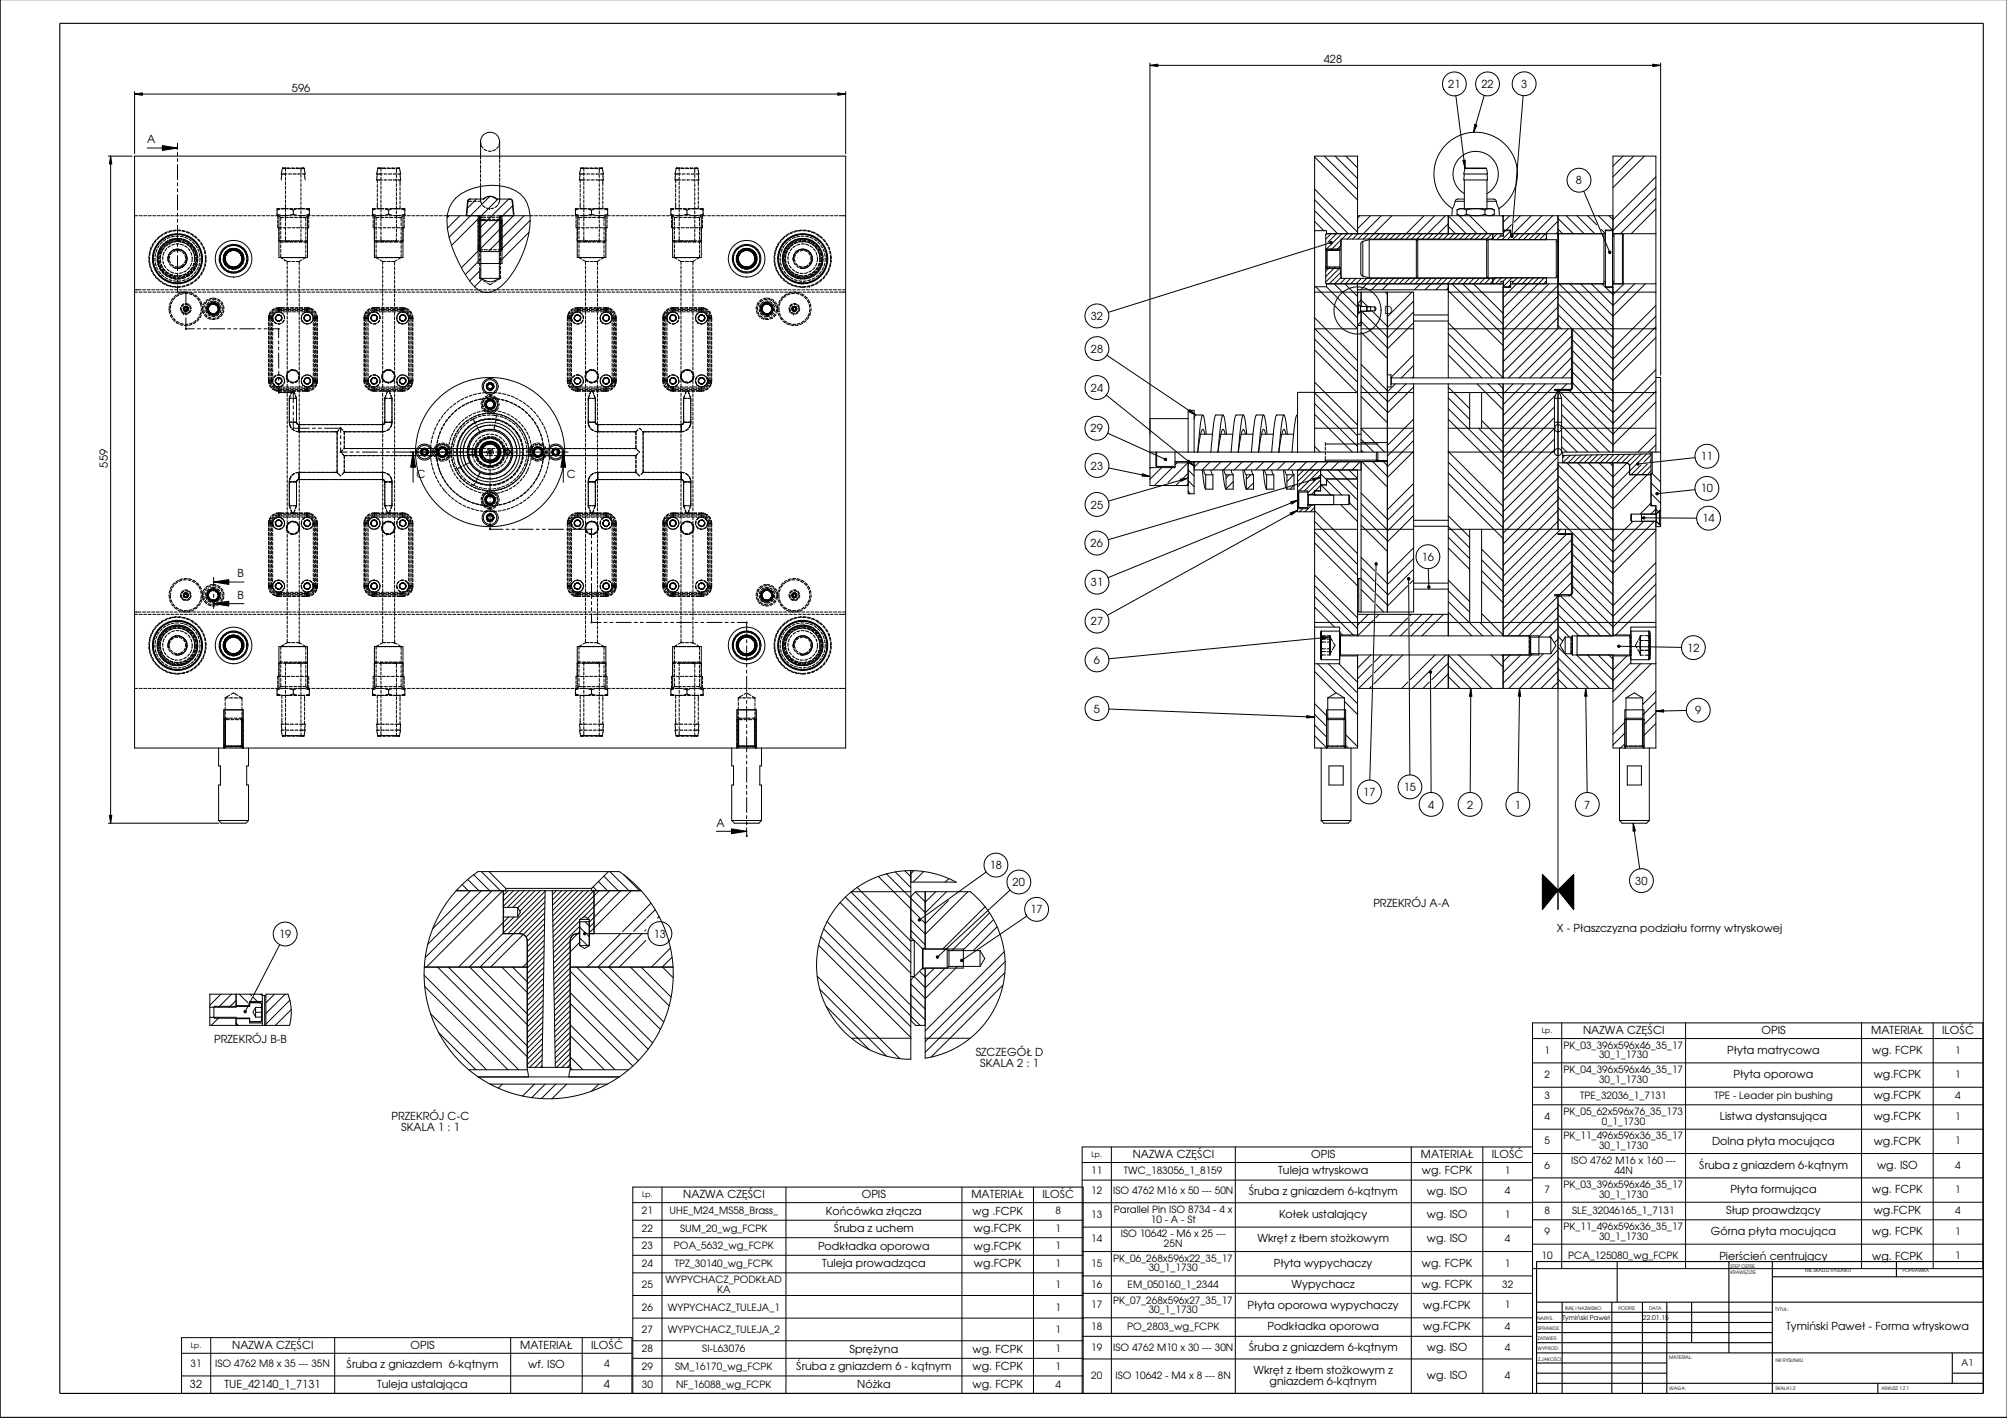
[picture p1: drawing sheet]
<svg xmlns="http://www.w3.org/2000/svg" width="841mm" height="594mm" viewBox="0 0 841 594" stroke-linecap="round" stroke-linejoin="round" font-family="sans-serif">
<defs><g id="words">
<g font-size="4.6">
<text x="554.7" y="26.5">428</text>
<text x="122.3" y="38.5">596</text>
<text x="606.8" y="36.9">21</text>
<text x="620.8" y="36.9">22</text>
<text x="637.4" y="36.8">3</text>
<text x="61.7" y="60.1">A</text>
<text x="660.4" y="77.2">8</text>
<text x="580.1" y="131.4">D</text>
<text x="457.1" y="134.1">32</text>
<text x="457.1" y="147.7">28</text>
<text x="457.1" y="164.1">24</text>
<text x="457" y="181.1">29</text>
<text x="45.3" y="195.9" transform="rotate(-90 45.3 195.9)">559</text>
<text x="457.1" y="196.7">23</text>
<text x="712.7" y="192.9">11</text>
<text x="174.6" y="200.2">C</text>
<text x="237.6" y="200.2">C</text>
<text x="712.7" y="206.3">10</text>
<text x="457.1" y="213.1">25</text>
<text x="713.4" y="218.8">14</text>
<text x="457" y="229.2">26</text>
<text x="595.8" y="235">16</text>
<text x="99.6" y="241.9">B</text>
<text x="457.1" y="245.6">31</text>
<text x="99.6" y="251">B</text>
<text x="457.1" y="261.9">27</text>
<text x="707" y="273.1">12</text>
<text x="458.4" y="278.2">6</text>
<text x="458.4" y="298.6">5</text>
<text x="710.4" y="299.3">9</text>
<text x="571.3" y="333.5">17</text>
<text x="588.2" y="331.4">15</text>
<text x="598.4" y="338.8">4</text>
<text x="614.8" y="338.8">2</text>
<text x="634.7" y="338.8">1</text>
<text x="663.9" y="338.8">7</text>
<text x="300.2" y="346.3">A</text>
<text x="414.7" y="364.2">18</text>
<text x="424.3" y="371.3">20</text>
<text x="685.3" y="370.7">30</text>
<text x="431.8" y="382.7">17</text>
<text x="575.5" y="380">PRZEKRÓJ A-A</text>
<text x="116.9" y="393">19</text>
<text x="273.9" y="392.9">13</text>
<text x="652.4" y="390.5">X - Płaszczyzna podziału formy wtryskowej</text>
<text x="89.8" y="437">PRZEKRÓJ B-B</text>
<text x="663.4" y="433.2">NAZWA CZĘŚCI</text>
<text x="738.1" y="433.2">OPIS</text>
<text x="784.1" y="433.2">MATERIAŁ</text>
<text x="813.8" y="433.2">ILOŚĆ</text>
<text x="408.9" y="442.5">SZCZEGÓŁ D</text>
<text x="723.8" y="441.5">Płyta matrycowa</text>
<text x="784.5" y="441.5">wg. FCPK</text>
<text x="410.8" y="447">SKALA 2 : 1</text>
<text x="726.4" y="451.7">Płyta oporowa</text>
<text x="785.2" y="451.7">wg.FCPK</text>
<text x="785.2" y="460.5">wg.FCPK</text>
<text x="164" y="469.3">PRZEKRÓJ C-C</text>
<text x="168.1" y="473.9">SKALA 1 : 1</text>
<text x="720.7" y="469.3">Listwa dystansująca</text>
<text x="785.2" y="469.3">wg.FCPK</text>
<text x="717.4" y="479.5">Dolna płyta mocująca</text>
<text x="785.2" y="479.5">wg.FCPK</text>
<text x="474.6" y="485.1">NAZWA CZĘŚCI</text>
<text x="549.4" y="485.1">OPIS</text>
<text x="595.4" y="485.1">MATERIAŁ</text>
<text x="625.1" y="485.1">ILOŚĆ</text>
<text x="712" y="489.7">Śruba z gniazdem 6-kątnym</text>
<text x="786.6" y="489.7">wg. ISO</text>
<text x="535.6" y="492">Tuleja wtryskowa</text>
<text x="595.8" y="492">wg. FCPK</text>
<text x="286.3" y="501.9">NAZWA CZĘŚCI</text>
<text x="361.1" y="501.9">OPIS</text>
<text x="407.1" y="501.9">MATERIAŁ</text>
<text x="436.8" y="501.9">ILOŚĆ</text>
<text x="523.3" y="500.5">Śruba z gniazdem 6-kątnym</text>
<text x="597.9" y="500.5">wg. ISO</text>
<text x="725.1" y="499.9">Płyta formująca</text>
<text x="784.5" y="499.9">wg. FCPK</text>
<text x="346.1" y="508.8">Końcówka złącza</text>
<text x="407.5" y="508.8">wg .FCPK</text>
<text x="723.4" y="508.7">Słup proawdzący</text>
<text x="785.2" y="508.7">wg.FCPK</text>
<text x="536" y="510.3">Kołek ustalający</text>
<text x="597.9" y="510.3">wg. ISO</text>
<text x="349.4" y="516.2">Śruba z uchem</text>
<text x="408.1" y="516.2">wg.FCPK</text>
<text x="526.9" y="520.5">Wkręt z łbem stoŜkowym</text>
<text x="597.9" y="520.5">wg. ISO</text>
<text x="716.9" y="517.5">Górna płyta mocująca</text>
<text x="784.5" y="517.5">wg. FCPK</text>
<text x="342.8" y="523.6">Podkładka oporowa</text>
<text x="408.1" y="523.6">wg.FCPK</text>
<text x="720.5" y="527.7">Pierścień centrujący</text>
<text x="784.5" y="527.7">wg. FCPK</text>
<text x="344.5" y="530.9">Tuleja prowadząca</text>
<text x="408.1" y="530.9">wg.FCPK</text>
<text x="533.8" y="530.8">Płyta wypychaczy</text>
<text x="595.8" y="530.8">wg. FCPK</text>
<text x="541.1" y="539.5">Wypychacz</text>
<text x="595.8" y="539.5">wg. FCPK</text>
<text x="522.8" y="548.3">Płyta oporowa wypychaczy</text>
<text x="596.4" y="548.3">wg.FCPK</text>
<text x="531.1" y="557.3">Podkładka oporowa</text>
<text x="596.4" y="557.3">wg.FCPK</text>
<text x="748.5" y="557.2">Tymiński Paweł - Forma wtryskowa</text>
<text x="97.2" y="565">NAZWA CZĘŚCI</text>
<text x="172" y="565">OPIS</text>
<text x="218" y="565">MATERIAŁ</text>
<text x="247.7" y="565">ILOŚĆ</text>
<text x="356" y="566.8">SpręŜyna</text>
<text x="407.5" y="566.8">wg. FCPK</text>
<text x="523.3" y="566">Śruba z gniazdem 6-kątnym</text>
<text x="597.9" y="566">wg. ISO</text>
<text x="145.2" y="573">Śruba z gniazdem 6-kątnym</text>
<text x="221.3" y="573">wf. ISO</text>
<text x="333.7" y="574.1">Śruba z gniazdem 6 - kątnym</text>
<text x="407.5" y="574.1">wg. FCPK</text>
<text x="525.2" y="575.6">Wkręt z łbem stoŜkowym z</text>
<text x="79.6" y="581.4">32</text>
<text x="94.1" y="581.4">TUE_42140_1_7131</text>
<text x="158" y="581.4">Tuleja ustalająca</text>
<text x="253.1" y="581.4">4</text>
<text x="359.2" y="581.4">NóŜka</text>
<text x="407.5" y="581.4">wg. FCPK</text>
<text x="532" y="580.2">gniazdem 6-kątnym</text>
<text x="597.9" y="577.9">wg. ISO</text>
</g>
<g font-size="4.2">
<text x="647.2" y="441.4">1</text>
<text x="655.2" y="439.3">PK_03_396x596x46_35_17</text>
<text x="670.1" y="443.4">30_1_1730</text>
<text x="819.3" y="441.4">1</text>
<text x="655.2" y="449.5">PK_04_396x596x46_35_17</text>
<text x="647.2" y="451.6">2</text>
<text x="670.1" y="453.6">30_1_1730</text>
<text x="819.3" y="451.6">1</text>
<text x="647.2" y="460.4">3</text>
<text x="662.2" y="460.4">TPE_32036_1_7131</text>
<text x="718.5" y="460.4">TPE - Leader pin bushing</text>
<text x="819.3" y="460.4">4</text>
<text x="655.2" y="467.1">PK_05_62x596x76_35_173</text>
<text x="647.2" y="469.2">4</text>
<text x="671.2" y="471.2">0_1_1730</text>
<text x="819.3" y="469.2">1</text>
<text x="647.2" y="479.4">5</text>
<text x="655.2" y="477.3">PK_11_496x596x36_35_17</text>
<text x="819.3" y="479.4">1</text>
<text x="670.1" y="481.4">30_1_1730</text>
<text x="457.2" y="492">11</text>
<text x="471" y="492">TWC_183056_1_8159</text>
<text x="630.6" y="492">1</text>
<text x="647.2" y="489.6">6</text>
<text x="658.5" y="487.6">ISO 4762 M16 x 160 ---</text>
<text x="676.5" y="491.7">44N</text>
<text x="819.3" y="489.6">4</text>
<text x="655.2" y="497.8">PK_03_396x596x46_35_17</text>
<text x="457.2" y="500.3">12</text>
<text x="466.4" y="500.3">ISO 4762 M16 x 50 --- 50N</text>
<text x="630.6" y="500.3">4</text>
<text x="647.2" y="499.8">7</text>
<text x="670.1" y="501.9">30_1_1730</text>
<text x="819.3" y="499.8">1</text>
<text x="268.9" y="508.7">21</text>
<text x="280.6" y="508.7">UHE_M24_MS58_Brass_</text>
<text x="442.3" y="508.7">8</text>
<text x="466.8" y="508.2">Parallel Pin ISO 8734 - 4 x</text>
<text x="647.2" y="508.6">8</text>
<text x="658.8" y="508.6">SLE_32046165_1_7131</text>
<text x="819.3" y="508.6">4</text>
<text x="457.2" y="510.2">13</text>
<text x="482.3" y="512.3">10 - A - St</text>
<text x="630.6" y="510.2">1</text>
<text x="655.2" y="515.3">PK_11_496x596x36_35_17</text>
<text x="268.9" y="516.1">22</text>
<text x="285" y="516.1">SUM_20_wg_FCPK</text>
<text x="442.3" y="516.1">1</text>
<text x="457.2" y="520.4">14</text>
<text x="469.6" y="518.4">ISO 10642 - M6 x 25 ---</text>
<text x="630.6" y="520.4">4</text>
<text x="647.2" y="517.4">9</text>
<text x="670.1" y="519.4">30_1_1730</text>
<text x="819.3" y="517.4">1</text>
<text x="268.9" y="523.5">23</text>
<text x="282.4" y="523.5">POA_5632_wg_FCPK</text>
<text x="442.3" y="523.5">1</text>
<text x="487.8" y="522.5">25N</text>
<text x="646" y="527.6">10</text>
<text x="657.2" y="527.6">PCA_125080_wg_FCPK</text>
<text x="819.3" y="527.6">1</text>
<text x="268.9" y="530.8">24</text>
<text x="282.7" y="530.8">TPZ_30140_wg_FCPK</text>
<text x="442.3" y="530.8">1</text>
<text x="457.2" y="530.6">15</text>
<text x="466.5" y="528.6">PK_06_268x596x22_35_17</text>
<text x="481.4" y="532.7">30_1_1730</text>
<text x="630.6" y="530.6">1</text>
<text x="268.9" y="539.6">25</text>
<text x="278.9" y="537.5">WYPYCHACZ_PODKŁAD</text>
<text x="442.3" y="539.6">1</text>
<text x="457.2" y="539.4">16</text>
<text x="472.5" y="539.4">EM_050160_1_2344</text>
<text x="629.5" y="539.4">32</text>
<text x="300.6" y="541.7">KA</text>
<text x="268.9" y="549.1">26</text>
<text x="279.8" y="549.1">WYPYCHACZ_TULEJA_1</text>
<text x="442.3" y="549.1">1</text>
<text x="457.2" y="548.2">17</text>
<text x="466.5" y="546.1">PK_07_268x596x27_35_17</text>
<text x="481.4" y="550.2">30_1_1730</text>
<text x="630.6" y="548.2">1</text>
<text x="457.2" y="557.2">18</text>
<text x="472.3" y="557.2">PO_2803_wg_FCPK</text>
<text x="630.6" y="557.2">4</text>
<text x="268.9" y="558.6">27</text>
<text x="279.8" y="558.6">WYPYCHACZ_TULEJA_2</text>
<text x="442.3" y="558.6">1</text>
<text x="268.9" y="566.6">28</text>
<text x="294.3" y="566.6">SI-L63076</text>
<text x="442.3" y="566.6">1</text>
<text x="457.2" y="565.8">19</text>
<text x="466.4" y="565.8">ISO 4762 M10 x 30 --- 30N</text>
<text x="630.6" y="565.8">4</text>
<text x="79.8" y="572.9">31</text>
<text x="90.2" y="572.9">ISO 4762 M8 x 35 --- 35N</text>
<text x="253.2" y="572.9">4</text>
<text x="268.9" y="574">29</text>
<text x="282.9" y="574">SM_16170_wg_FCPK</text>
<text x="442.3" y="574">1</text>
<text x="268.9" y="581.3">30</text>
<text x="283.3" y="581.3">NF_16088_wg_FCPK</text>
<text x="442.3" y="581.3">4</text>
<text x="457.2" y="577.8">20</text>
<text x="467.5" y="577.8">ISO 10642 - M4 x 8 --- 8N</text>
<text x="630.6" y="577.8">4</text>
</g>
<text font-size="3.9" x="822" y="572.4">A1</text>
<g font-size="3.1">
<text x="646" y="432.8">Lp.</text>
<text x="457.3" y="484.8">Lp.</text>
<text x="269" y="501.6">Lp.</text>
<text x="79.9" y="564.6">Lp.</text>
</g>
<g font-size="2.8">
<text x="654.7" y="552.9">Tymiński Paweł</text>
<text x="688.5" y="552.9">22.01.15</text>
</g>
<g font-size="2">
<text x="725.2" y="533.9">KRAWĘDZIE</text>
<text x="725.2" y="531.3">STĘP OSTRE</text>
<text x="756.5" y="532.8">NIE SKALUJ RYSUNKU</text>
<text x="797.2" y="533">POPRAWKA</text>
<text x="655.9" y="548.8">IMIĘ I NAZWISKO</text>
<text x="678.3" y="548.8">PODPIS</text>
<text x="691.1" y="548.8">DATA</text>
<text x="743.8" y="549.1">TYTUŁ:</text>
<text x="644.1" y="552.9">NARYS.</text>
<text x="644.3" y="557.2">SPRAWDZ.</text>
<text x="644.3" y="561.3">ZATWIER.</text>
<text x="644.3" y="565.6">WYPROD.</text>
<text x="699.5" y="569.4">MATERIAL:</text>
<text x="644.5" y="570">Z.JAKOŚCI</text>
<text x="744" y="570.5">NR RYSUNKU</text>
<text x="699.5" y="582.4">WAGA:</text>
<text x="744" y="582.5">SKALA1:2</text>
<text x="788.4" y="582.5">ARKUSZ 1 Z 1</text>
</g>
</g></defs>
<g fill="none" stroke="#000" stroke-width=".47">
<path d="M.1 0v593.8h840.9M25.1 9.8h806v574h-806zM677.7 528.5v17M724.5 528.5v38.3M742.7 534.9h88.4M742.7 528.5v55.3M794.7 528.5v6.4M831.1 528.5h-187.2v55.3M643.9 545.5h187.2M643.9 558.3h98.8M643.9 554.1h98.8M643.9 549.8h98.8"/>
<path d="M654.6 545.5v38.3M675.4 545.5v38.3M688.3 545.5v38.3M698.5 545.5v38.3M708.9 545.5v17M643.9 579.5h187.2M643.9 575.3h54.6M643.9 562.5h98.8M643.9 571h54.6M643.9 566.8h187.2M786.9 579.5v4.3M818.1 575.3h13"/>
<path d="M818.1 566.8v12.7"/>
</g>
<g fill="none" stroke="#000" stroke-width=".42">
<path d="M56.4 39.4l3.3-.5v1zM56.4 38.4v26M56.4 39.4h298M351.1 38.9l3.3 .5-3.3 .5zM354.4 38.4v26M481.9 27.4l3.3-.5v1zM481.9 26.4v177h16M481.9 27.4h214M622 40l-4.5 15.4M692.6 26.9l3.3 .5-3.3 .5zM695.9 26.4v130.7M201.4 59.4a4 4 0 0 1 4-4 4 4 0 0 1 4 4"/>
<path d="M201.4 59.4v7.3M201.4 59.4l.1 1.2M209.4 59.4v7.3M209.4 59.4l-.3 1.2M610.1 40.1l3.8 30.3M617.9 52.1l1 .3-1.4 3zM638.3 40.1l-4.8 58.8M45.4 65.4h10M46.4 65.4l.5 3.3h-1.1zM46.4 65.4v279.5M56.4 65.4h298v248h-298zM61.7 62h12.7"/>
<path d="M68 61l6.4 1-6.4 1zM74.4 60v2.6M74.4 63.9v1.3M74.4 66.4v1.3M74.4 69v6.3M74.4 76.6v1.3M74.4 79.1v1.3M118.1 72.9l-.2 2.5M118.3 70.6l-.4 2.3h2.4M118.3 70.6h.1M118.4 70.5h.1M118.5 70.4l-.2 .2"/>
<path d="M118.5 70.6h1.3M119.6 70.4v1.3M119.6 72.3v1.3M119.6 74.2v1.3M119.6 76.1v1.3M119.6 78v1.3M119.6 79.9v1.3M119.8 70.4h-1.4M120.2 70.4h1.3M120.4 70.6h1.3M120.9 72.9h1.3M122.1 70.4h1.3"/>
<path d="M122.3 70.6h1.3M122.8 72.9h1.3M124 70.4h1.3M124.2 70.6h1.3M124.7 72.9h1.3M125.9 70.4h1.4M126.1 70.4v2.1M126.1 73.1v1.3M126.1 75v1.3M126.1 76.9v1.3M126.1 78.8v1.3M126.2 70.6h1.2"/>
<path d="M127.3 70.4l.1 .2M127.4 70.5v.1M127.4 70.6l.5 2.3h-1.3M127.6 72.9l.3 2.5M158.1 75.4v1.3M158.1 77.3v1.3M158.1 79.2v1.3M158.1 72.9l-.2 2.5h2.4M158.3 70.6l-.4 2.3h2.4M158.3 70.6h.1M158.4 70.5h.1M158.5 70.4l-.2 .2"/>
<path d="M158.5 70.6h1.3M159.6 70.4v1.3M159.6 72.3v1.3M159.6 74.2v1.3M159.6 76.1v1.3M159.6 78v1.3M159.6 79.9v1.3M159.9 70.4h-1.5M160.2 70.4h1.3M160.4 70.6h1.3M160.9 75.4h1.3M160.9 72.9h1.3"/>
<path d="M162.1 70.4h1.3M162.3 70.6h1.3M162.8 75.4h1.3M162.8 72.9h1.3M164 70.4h1.3M164.3 70.6h1.2M164.7 75.4h1.3M164.7 72.9h1.3M165.9 70.4h1.4M166.1 70.4v2.1M166.1 73.1v1.3M166.1 75v1.3"/>
<path d="M166.1 76.9v1.3M166.1 78.8v1.3M166.2 70.6h1.2M167.3 70.4l.1 .2M167.3 70.4v.1M167.4 70.6h.1M167.4 70.6l.5 2.3h-1.3M167.6 72.9l.3 2.5h-1.3M167.6 75.4v2.5M167.6 78.5v1.3M201.4 76.8l.1 7.5h-1.3M201.4 67.3v1.3"/>
<path d="M201.4 69.2v1.3M201.4 71.1v1.3M201.4 73v1.3M201.4 74.9v1.3M201.7 61.1l.7 1M202.9 62.5l1.1 .6M204.6 63.3h1.3M207.6 62.6l-1.1 .6M208.9 61.2l-.8 1M209.4 76.6v7.2l-.6 1.7M209.4 67.1v1.2M209.4 69v1.2"/>
<path d="M209.4 70.9v1.2M209.4 72.8v1.2M209.4 74.7v1.2M243.1 72.9l-.2 2.5h2.3M243.1 75.4v1.3M243.1 77.3v1.3M243.1 79.2v1.3M243.3 70.6l-.4 2.3h2.3M243.4 70.5l-.1 .1M243.5 70.6h1.3M244.6 70.4v1.3M244.6 72.3v1.3"/>
<path d="M244.6 74.2v1.3M244.6 76.1v1.3M244.6 78v1.3M244.6 79.9v1.3M244.9 70.4l-1.6 .2M245.2 70.4h1.3M245.4 70.6h1.3M245.9 75.4h1.2M245.9 72.9h1.2M247.1 70.4h1.3M247.4 70.6h1.2M247.8 75.4h1.2"/>
<path d="M247.8 72.9h1.2M249 70.4h1.3M249.3 70.6h1.2M249.7 75.4h1.3M249.7 72.9h1.3M250.9 70.4l1.5 .2M251.1 70.4v2.1M251.1 73.1v1.3M251.1 75v1.3M251.1 76.9v1.3M251.1 78.8v1.3M251.2 70.6h1.2"/>
<path d="M252.3 70.4l.1 .2M252.4 70.6l.5 2.3h-1.3M252.6 75.4v2.5M252.6 78.5v1.3M252.6 72.9l.3 2.5h-1.3M283.1 72.9l-.2 2.5h2.3M283.1 75.4v1.3M283.1 77.3v1.3M283.1 79.2v1.3M283.3 70.6l-.4 2.3h2.3M283.4 70.5l-.1 .1M283.5 70.4l-.2 .2"/>
<path d="M283.5 70.6h1.3M284.6 70.4v1.3M284.6 72.3v1.3M284.6 74.2v1.3M284.6 76.1v1.3M284.6 78v1.3M284.6 79.9v1.3M284.9 70.4h-1.5M285.2 70.4h1.3M285.5 70.6h1.2M285.9 75.4h1.2M285.9 72.9h1.2"/>
<path d="M287.1 70.4h1.3M287.4 70.6h1.2M287.8 75.4h1.3M287.8 72.9h1.3M289 70.4h1.3M289.3 70.6h1.2M289.7 75.4h1.3M289.7 72.9h1.3M290.9 70.4l1.5 .2M291.1 70.4v2.1M291.1 73.1v1.3M291.1 75v1.3"/>
<path d="M291.1 76.9v1.3M291.1 78.8v1.3M291.2 70.6h1.2M292.4 70.5v.1M292.4 70.6l.5 2.3h-1.3M292.6 75.4v2.5M292.6 78.5v1.3M292.6 72.9l.3 2.5h-1.3M550.9 65.8l18 18M550.9 79.2l18 18.1M554.9 65.4l14 13.9M559.5 65.4l9.4 9.4"/>
<path d="M564 65.4l4.9 4.9M613 67.2l1-.1-.1 3.3zM613.6 72.9l-.2 2.5h10l-.3-2.5M613.6 75.4v12M613.8 70.6l.2-.2 8.9 .2M613.8 70.6l-.4 2.3h10l-.5-2.3M613.8 70.6h9.1M623.1 75.4v12M680.1 65.4l-4.2 4.2M684.6 65.4l-8.7 8.7M689.1 65.4l-13.2 13.2M693.9 74.1l-18 18-1.7-1.7"/>
<path d="M693.9 78.6l-18 18M56.4 90.4h1.3M58.3 90.4h1.3M60.2 90.4h1.3M62.1 90.4h1.3M64 90.4h1.3M65.9 90.4h1.3M66.7 99.5l-.9 .9M66.9 99l-.9 .8M67.8 90.4h1.3M68.2 98.3l-1 .8M68.5 98l-1.1 .6"/>
<path d="M69.3 99.5l-1.1 .7M69.7 90.4h1.3M69.9 97.5l-1.1 .5M70.2 97.1l-1.2 .5M71 98.7l-2.2 1.1M71.2 99.4l-1.2 .5M71.6 90.4h1.3M71.8 96.9l-1.2 .4M72.1 96.6l-1.3 .3M72.9 98.3l-2.5 .6M73 99.1l-1.2 .2M73.5 90.4h1.3"/>
<path d="M73.7 99h1.2M73.7 96.6l-1.3 .2M73.9 96.4l-1.3 .1M74 99.9l-1.3 .2M74.1 99.9h.1M74.1 99.9l-1.2 .1M74.3 96.6l1.3 .1M74.4 81.7v6.3M74.4 89.3v1.3M74.4 91.8v1.3M74.4 94.4v6.3M74.5 98.1l2.2 .3"/>
<path d="M74.5 96.4l1.3 .1M74.6 99.9l1.2 .1M74.8 98.2l-2.5 .1M74.8 99.9l1.3 .2M75.4 90.4h1.3M75.6 99l1.2 .3M76.1 98.3l2.4 .7M76.2 96.8l1.2 .3M76.5 96.6l1.2 .3M77.3 90.4h1.3M77.4 99.4l1.2 .5M77.9 98.8l2.2 1.1"/>
<path d="M78 97.2l1.2 .5M78.3 97l1.2 .5M79.2 90.4h1.3M79.6 99.6l2 1.5M79.8 98l1.1 .6M80 97.8l1.1 .7M80.9 98.6h.1M81.2 90.4h1.2M81.4 99l.9 .8M81.6 98.8l1 .9M83.1 90.4h1.2M85 90.4h1.2"/>
<path d="M86.9 90.4h1.2M88.8 90.4h1.2M90.7 90.4h1.2M92.6 90.4h1.3M94.5 90.4h1.3M96.4 90.4h1.3M98.3 90.4h1.3M100.2 90.4h1.3M102.1 90.4h1.3M104 90.4h1.3M105.9 90.4h1.3M107.8 90.4h1.3"/>
<path d="M109.7 90.4h1.3M111.6 90.4h1.3M113.5 90.4h1.3M115.4 90.4h1.3M116.1 89.8l1.5 .4M116.4 90.4v1.3M116.4 92.3v1.3M116.4 94.1v1.3M116.7 95.4h1.2M117.3 87.6l-1.2 .4M117.3 90.4h1.3M117.4 87.4h-1.3v3"/>
<path d="M117.6 91.1h1.3M117.6 91.1l-.7-.7v17.5h12v-17.5l-.8 .7M117.6 91.1v1.3M117.6 93v1.3M117.6 95v1.2M117.6 96.9v1.2M117.6 98.8v1.2M118 87.4h2.8M118.2 90.3l2.3 .1M118.6 95.4h1.2M119.2 87.4l-1.3 .1M119.5 91.1h1.3"/>
<path d="M119.6 81.8v1.3M119.6 83.7v1.3M119.6 85.6v1.3M119.6 87.5v1.3M119.6 89.5v1.2M119.6 91.4v1.2M119.6 93.3v1.2M119.6 95.2v1.2M119.6 97.1v1.2M119.6 99v2M119.7 87.4l1 .1M120.5 95.4h1.3"/>
<path d="M121 90.2l-1.5 .2M121.2 90.4h1.2M121.4 87.6l1.5 .4M121.4 87.4h1.3M121.5 91.1h1.2M122.4 95.4h1.3M122.9 88v1.8M122.9 89.8l1.4 .4M122.9 89.8l-1.3 .3M123.1 90.4h1.2M123.3 87.4h1.3M123.4 91.1h1.2"/>
<path d="M124.1 87.6l-1.2 .4M124.3 95.4h1.3M125 87.4h2.7M125 90.3l1 .1M125.3 91.1h1.2M126 87.4l-1.3 .1M126.1 80.7v1.3M126.1 82.6v1.3M126.1 84.5v1.3M126.1 86.4v1.3M126.1 88.3v1.3M126.1 90.3v1.2"/>
<path d="M126.1 92.2v1.2M126.1 94.1v1.2M126.1 96v1.2M126.1 97.9v1.2M126.1 99.8v1.2M126.2 95.4h1.3M126.5 87.4l1 .1M126.9 90.4h1.2M126.9 91.1h1.2M127.8 90.2l-2.8 .2M128.1 87.6l1.5 .4M128.1 91.1v1.6"/>
<path d="M128.1 93.3v1.3M128.1 95.2v1.3M128.1 97.1v1.3M128.1 99v1.3M128.4 87.4h1.2v3M128.8 90.4h1.2M129.4 94.1v1.3h-1.3M129.4 90.4v1.3M129.4 92.2v1.3M129.6 89.8l-1.2 .3M130.7 90.4h1.3M132.6 90.4h1.3"/>
<path d="M134.5 90.4h1.3M136.4 90.4h1.3M138.3 90.4h1.3M140.2 90.4h1.3M142.1 90.4h1.3M144 90.4h1.3M145.9 90.4h1.3M147.8 90.4h1.3M149.7 90.4h1.3M151.6 90.4h1.3M153.5 90.4h1.3M155.4 90.4h1.3"/>
<path d="M156.1 89.8l1.5 .4M156.4 90.4v1.3M156.4 92.3v1.3M156.4 94.1v1.3M156.7 95.4h1.2M156.8 90.4l.8 .7M156.9 90.4v17.5h12v-17.5l-.8 .7M157.3 87.6l-1.2 .4M157.4 90.4h1.2M157.4 87.4h-1.3v3M157.6 91.1h1.3M157.6 91.1v1.3"/>
<path d="M157.6 93v1.3M157.6 95v1.2M157.6 96.9v1.2M157.6 98.8v1.2M158 87.4h2.8M158.1 81.1v1.3M158.1 83v1.3M158.1 84.9v2.5M158.2 90.3l2.3 .1M158.6 95.4h1.3M159.2 87.4l-1.3 .1M159.5 91.1h1.3"/>
<path d="M159.6 81.8v1.3M159.6 83.7v1.3M159.6 85.6v1.3M159.6 87.5v1.3M159.6 89.5v1.2M159.6 91.4v1.2M159.6 93.3v1.2M159.6 95.2v1.2M159.6 97.1v1.2M159.6 99v2M159.7 87.4l1 .1M160.5 95.4h1.3"/>
<path d="M161 90.2l-1.5 .2M161.2 90.4h1.2M161.4 87.6l1.5 .4M161.4 91.1h1.3M161.4 87.4h1.3M162.4 95.4h1.3M162.9 89.8l1.4 .4M162.9 88v1.8M162.9 89.8l-1.3 .3M163.1 90.4h1.2M163.3 91.1h1.3M163.3 87.4h1.3"/>
<path d="M164 87.6l-1.1 .4M164.3 95.4h1.3M165 87.4h2.7M165 90.3l1 .1M165.2 91.1h1.3M165.9 87.4l-1.2 .1M166.1 80.7v1.3M166.1 82.6v1.3M166.1 84.5v1.3M166.1 86.4v1.3M166.1 88.3v1.3M166.1 90.3v1.2"/>
<path d="M166.1 92.2v1.2M166.1 94.1v1.2M166.1 96v1.2M166.1 97.9v1.2M166.1 99.8v1.2M166.2 95.4h1.3M166.5 87.4l1 .1M166.8 91.1h1.3M166.9 90.4h1.2M167.6 80.4v1.3M167.6 82.3v1.3M167.6 84.2v1.3"/>
<path d="M167.6 86.1v1.3M167.8 90.2l-2.8 .2M168.1 87.6l1.5 .4M168.1 91.1v1.6M168.1 93.3v1.3M168.1 95.2v1.3M168.1 97.1v1.3M168.1 99v1.3M168.4 87.4h1.2v3M168.8 90.4h1.3M169.4 94.1v1.3h-1.3M169.4 90.4v1.3"/>
<path d="M169.4 92.2v1.3M169.6 89.8l-1.2 .3M170.7 90.4h1.3M172.6 90.4h1.3M174.5 90.4h1.3M176.4 90.4h1.3M178.3 90.4h1.3M180.2 90.4h1.3M182.1 90.4h1.3M184 90.4h1.3M185.9 90.4h17.8M188.2 90.4l-.9 .8"/>
<path d="M190.9 83a23.9 23.9 0 0 1 25-3.2 12.8 12.8 0 0 1 6.3 13 41.9 41.9 0 0 1-12.2 27.1 7.8 7.8 0 0 1-9.3 1.7 35.1 35.1 0 0 1-9.9-14.6 27.3 27.3 0 0 1-2.6-19.8l1.1-2.2zM192.7 90.4l-5.2 5.2M195.9 84.3h.2M195.9 84.3l-.5 6.1M196.1 84.3l-.5 6.1M196.4 84.3h1.3M197.1 83.4l-.5 .2-.5 .7M198.3 84.3h1.3M199.7 83.4l-3.8 3.8M200.9 91.9h2.8M200.9 91.9l-.5 .5h2.3M201 91h2.5"/>
<path d="M201 91l-.6-.6v20h10v-20l-.6 .6M201 91v1.3M201 92.9v1.3M201 94.8v1.3M201 96.7v1.3M201 98.6v1.3M201.1 92.4v13M201.3 90.8l-12.1 12.1M201.3 90.4v1.5l-.5 .5v12.2M201.4 83.4v.1M201.5 84.4l.4 1.2M202.3 86.1l1 .8"/>
<path d="M202.5 83.4a4 4 0 0 1 5.7 0M203 92.4h1.6M203.8 82.7l-1.1 .7h-6l-.6 .4-.2 .5M203.8 87.1l1.3 .3M204.2 91h1.2M204.3 91.9h1.3M204.3 90.4h1.3M204.9 92.4h1.6M205.1 87.4h.1M205.3 82.2l-17.1 17.2M205.6 82.4l-1.3 .1M206.1 91h1.2"/>
<path d="M206.2 91.9h1.3M206.2 90.4h1.3M206.2 82.5l1.2 .4M206.8 92.4h1.6M206.9 87.1l-1.2 .3M207.4 82.9v.1M207.4 83l.6 .4h6l.8 .9M207.5 86.9h.1M208 91h1.8M208.2 91.9h1.7M208.2 90.4h15.2M208.5 86l-.9 .9"/>
<path d="M208.7 83.4l-7.4 7.3M209.3 83.4h.1M209.3 83.4l.1 .2M209.4 90.4v1.5l.6 .5v12.2l-.9 .8M209.4 91.6l-8.6 8.6M209.6 92.4v13M209.8 91v1.3M209.8 92.5v1.3M209.8 94.4v1.3M209.8 96.3v1.3M209.8 98.2v1.3M209.9 91.9l.5 .5h-1.7"/>
<path d="M209.9 90.4v1.5M210 90.4l-.7 .6v25.6a6 6 0 0 1-7.8 0v-25.6l-.7-.6 .1 1.5M213.1 83.4l-12.3 12.4M213.6 83.4l.6 .3 .4 .6M214.6 84.3l.6 6.1-21.9 21.8M214.6 84.3h.2M214.8 86.2l-4.1 4.2M214.8 84.3l.6 6.1M219.6 90.4l-15 15M221.7 97.3l-12.4 12.4M222.2 92.3l-12.9 12.9M224 90.4h1.3"/>
<path d="M225.9 90.4h1.3M227.8 90.4h1.3M229.7 90.4h1.3M231.6 90.4h1.3M233.6 90.4h1.2M235.5 90.4h1.2M237.4 90.4h1.2M239.3 90.4h1.2M241.1 89.8l1.5 .4M241.4 90.4v1.3M241.4 92.3v1.3M241.4 94.1v1.3"/>
<path d="M241.7 95.4h1.3M242.3 87.6l-1.2 .4M242.4 87.4h-1.3l.1 3h1.2M242.6 91.1h1.3M242.6 91.1v1.3M242.6 93v1.3M242.6 95v1.2M242.6 96.9v1.2M242.6 98.8v1.2M243 87.4h2.8M243.1 81.1v1.3M243.1 83v1.3"/>
<path d="M243.1 84.9v2.5M243.2 90.3l1.1 .1M243.6 95.4h1.3M244.2 87.4l-1.2 .1M244.5 91.1h1.3M244.6 81.8v1.3M244.6 83.7v1.3M244.6 85.6v1.3M244.6 87.5v1.3M244.6 89.5v1.2M244.6 91.4v1.2M244.6 93.3v1.2"/>
<path d="M244.6 95.2v1.2M244.6 97.1v1.2M244.6 99v2M244.7 87.4l1 .1M245 90.4h1.3M245.5 95.4h1.3M246 90.2l-2.9 .2M246.4 87.6l1.5 .4M246.4 91.1h1.3M246.4 87.4h1.3M246.9 90.4h1.3M247.4 95.4h1.3"/>
<path d="M247.9 89.8l1.4 .4M247.9 88v1.8M247.9 89.8l-1.3 .3M248.3 91.1h1.3M248.3 87.4h1.3M248.8 90.4h1.3M249 87.6l-1.1 .4M249.3 95.4h1.3M250 87.4h2.7M250 90.3l1 .1M250.2 91.1h1.3M250.7 90.4h1.3"/>
<path d="M251 87.4l-1.3 .1M251.1 80.7v1.3M251.1 82.6v1.3M251.1 84.5v1.3M251.1 86.4v1.3M251.1 88.3v1.3M251.1 90.3v1.2M251.1 92.2v1.2M251.1 94.1v1.2M251.1 96v1.2M251.1 97.9v1.2M251.1 99.8v1.2"/>
<path d="M251.2 95.4h1.3M251.5 87.4l1 .1M251.8 91.1h1.3M252.6 90.4h1.3M252.6 80.4v1.3M252.6 82.3v1.3M252.6 84.2v1.3M252.6 86.1v1.3M252.8 90.2l-1.6 .2M253.1 87.6l1.5 .4M253.1 91.1v1.6M253.1 93.3v1.3"/>
<path d="M253.1 95.2v1.3M253.1 97.1v1.3M253.1 99v1.3M253.4 87.4h1.2v3M253.9 90.4v17.5h-12v-17.5l.7 .7M253.9 90.4l-.8 .7M254.4 94.1v1.3h-1.3M254.4 90.4v1.3M254.4 92.2v1.3M254.5 90.4h1.3M254.6 89.8l-1.2 .3M256.4 90.4h1.3"/>
<path d="M258.3 90.4h1.3M260.2 90.4h1.3M262.1 90.4h1.3M264 90.4h1.3M265.9 90.4h1.3M267.8 90.4h1.3M269.7 90.4h1.3M271.7 90.4h1.2M273.6 90.4h1.2M275.5 90.4h1.2M277.4 90.4h1.2M279.3 90.4h1.2"/>
<path d="M281.1 89.8l1.5 .4M281.4 90.4v1.3M281.4 92.3v1.3M281.4 94.1v1.3M281.7 95.4h1.3M282.3 87.6l-1.2 .4M282.4 87.4h-1.3l.1 3h1.2M282.6 91.1h1.3M282.6 91.1v1.3M282.6 93v1.3M282.6 95v1.2M282.6 96.9v1.2"/>
<path d="M282.6 98.8v1.2M283 87.4h2.7M283.1 81.1v1.3M283.1 83v1.3M283.1 84.9v2.5M283.2 90.3l1.1 .1M283.6 95.4h1.3M284.2 87.4l-1.2 .1M284.5 91.1h1.3M284.6 81.8v1.3M284.6 83.7v1.3M284.6 85.6v1.3"/>
<path d="M284.6 87.5v1.3M284.6 89.5v1.2M284.6 91.4v1.2M284.6 93.3v1.2M284.6 95.2v1.2M284.6 97.1v1.2M284.6 99v2M284.7 87.4l1 .1M285 90.4h1.3M285.5 95.4h1.3M286 90.2l-2.9 .2M286.3 87.6l1.5 .4"/>
<path d="M286.4 87.4h1.3M286.4 91.1h1.3M286.9 90.4h1.3M287.4 95.4h1.3M287.9 89.8l1.4 .4M287.9 89.8l-1.3 .3M288.3 87.4h1.3M288.3 91.1h1.3M288.8 90.4h1.3M289.1 87.6l-1.2 .4v1.8M289.3 95.4h1.3M290 87.4h2.7"/>
<path d="M290 90.3l1 .1M290.2 91.1h1.3M290.7 90.4h1.3M291 87.4l-1.3 .1M291.1 80.7v1.3M291.1 82.6v1.3M291.1 84.5v1.3M291.1 86.4v1.3M291.1 88.3v1.3M291.1 90.3v1.2M291.1 92.2v1.2M291.1 94.1v1.2"/>
<path d="M291.1 96v1.2M291.1 97.9v1.2M291.1 99.8v1.2M291.2 95.4h1.3M291.5 87.4l1 .1M291.8 91.1h1.3M292.6 90.4h1.3M292.6 80.4v1.3M292.6 82.3v1.3M292.6 84.2v1.3M292.6 86.1v1.3M292.8 90.2l-1.5 .2"/>
<path d="M293.1 87.6l1.5 .4M293.1 91.1v1.6M293.1 93.3v1.3M293.1 95.2v1.3M293.1 97.1v1.3M293.1 99v1.3M293.4 87.4h1.2v3M293.9 90.4v17.5h-12v-17.5l.7 .7M293.9 90.4l-.8 .7M294.4 94.1v1.3h-1.3M294.4 90.4v1.3M294.4 92.2v1.3"/>
<path d="M294.5 90.4h1.3M294.6 89.8l-1.2 .3M296.4 90.4h1.3M298.3 90.4h1.3M300.2 90.4h1.3M302.1 90.4h1.3M304 90.4h1.3M305.9 90.4h1.3M307.8 90.4h1.3M309.8 90.4h1.2M311.7 90.4h1.2M313.6 90.4h1.2"/>
<path d="M315.5 90.4h1.2M317.4 90.4h1.2M319.3 90.4h1.2M321.2 90.4h1.3M323.1 90.4h1.3M325 90.4h1.3M326.9 90.4h1.3M328.7 99.5l-.9 .9M328.8 90.4h1.3M329.1 98.8l-1 .9M330.2 98.3l-1 .8M330.7 97.8l-1.1 .7"/>
<path d="M330.7 90.4h1.3M331.1 99.6l-1.1 .7M331.9 99.2l-1.1 .6M331.9 97.5l-1.1 .5M332.4 97l-1.2 .5M332.6 90.4h1.3M332.8 98.8l-1.2 .5M333.2 99.4l-1.2 .5M333.7 98.5l-1.3 .4M333.8 96.9l-1.2 .4M334.3 96.6l-1.3 .3M334.5 90.4h1.3"/>
<path d="M334.6 98.3l-1.2 .3M335 99.1l-1.2 .2M335.4 99.9l-1.2 .3M335.4 99.9h.1M335.7 99h1.2M335.7 96.6l-1.3 .2M336.1 99.9h1.3M336.1 96.4l-1.2 .1M336.1 99.9l-1.2 .1M336.3 96.6l1.3 .1M336.4 90.4h1.3M336.5 98.1l.9 .1"/>
<path d="M336.5 98.2l-2.2 .1M336.8 96.4l1.2 .1M336.8 99.9h.6M337.2 98.2l1.1 .1M337.4 99.9l.7 .2M337.6 99l1.2 .3M338.1 98.3l1.2 .3M338.2 96.8l1.2 .3M338.3 90.4h1.3M338.3 98.3h.1M338.7 96.6l1.2 .3M339 98.5l1.2 .4"/>
<path d="M339.4 99.4l1.2 .5M339.9 98.8l1.1 .5M340 97.2l1.2 .5M340.2 90.4h1.3M340.5 97.1l1.2 .5M340.8 99.1l1.1 .7M341.6 99.6l1.1 .7M341.8 98l1.1 .6M342.1 90.4h1.3M342.2 98l1.1 .6M342.9 98.6h.1M343.4 99l.9 .8"/>
<path d="M343.8 99l1 .8M344 90.4h1.3M345.9 90.4h1.3M347.9 90.4h1.2M349.8 90.4h1.2M351.7 90.4h1.2M353.1 90.4h1.3M550.9 96.6h5v1.3M550.9 92.8l3.9 3.8M550.9 88.3l9.6 9.6M550.9 83.7l14.1 14.2M555.9 97.7l.1 .2"/>
<path d="M557.8 97.9l-2.3 2.3M560.1 97.9l-3.7 3.6M562.3 97.9l-6.6 6.6M564.6 97.9l-2.3 2.3M566.8 97.9l-2.2 2.3M568.9 90.4h107M568.9 97.9v-32.5h-18v124M569 97.9l-2.2 2.3M569.8 90.4l-.9 .9M573.5 97.9l-2.2 2.3M574.3 90.4l-5.4 5.4M578 97.9l-2.2 2.3"/>
<path d="M578.8 90.4l-9.8 9.8M580.3 97.9l-2.3 2.3M582.5 97.9l-2.2 2.3M583.3 90.4l-9.8 9.8M584.8 97.9l-2.3 2.3M587 97.9l-2.2 2.3M591.5 97.9l-2.3 2.3M596 97.9l-2.3 2.3M596.7 90.4l-9.7 9.8M600.5 97.9l-2.3 2.3M601.2 90.4l-9.7 9.8M604.9 97.9l-2.2 2.3"/>
<path d="M605.7 90.4l-9.7 9.8M606.9 94.9l3 3M606.9 97.9v-7.5l7.5 7.5M606.9 93.7l-6.4 6.5M607.2 97.9l-2.3 2.3M608.6 87.4a17.5 17.5 0 0 1-3.4-26.1 17.5 17.5 0 0 1 26.3 0 17.5 17.5 0 0 1-3.4 26.1M608.6 87.4l-.2 3M609.4 97.9l-2.2 2.3M609.8 84.3l-1.2 3.1M609.8 84.3h3.8M610.6 89.8a3.5 3.5 0 0 0 3.9 0M610.6 88l1.9-.6 2 .6"/>
<path d="M610.6 88l1-.6h13.5l1.1 .6M610.6 89.8l1 .6M610.6 88v1.8M611.4 90.4l7.5 7.5M611.7 97.9l-2.3 2.3M613.6 81.1a9.5 9.5 0 0 1-2.5-14.3 9.5 9.5 0 0 1 14.5 0 9.5 9.5 0 0 1-2.5 14.3M613.6 83.4l-3.2 .1-.6 .8M614 97.9l-2.3 2.3M614.5 89.8l3.9 .6 3.9-.6M614.5 88l2.3-.5a12.3 12.3 0 0 1 5.5 .5M614.5 88v1.8M615.9 90.4l7.5 7.5"/>
<path d="M616.2 97.9l-2.3 2.3M618.4 97.9l-2.2 2.3M620.7 97.9l-2.3 2.3M622.3 89.8a3.5 3.5 0 0 0 3.9 0M622.3 88a3.5 3.5 0 0 1 3.9 0M622.3 88v1.8M622.9 97.9l-2.2 2.3M623.1 83.4h3l.7 .4 .2 .5M623.1 84.3h3.9M625.5 98.1l-.3-.2-2.3 2.3M625.5 98.1v2.3M625.8 97.9l-.3 .2"/>
<path d="M626.2 89.8l-1.1 .6M626.2 88v1.8M627 84.3l1.1 3.1M627.4 97.9l-2.2 2.3M628.1 87.4l.3 3M629 98.6l-1.8 1.8M629.4 90.4l.5 .5M629.9 97.9h-74.1l-.3 .2v20.6l.3 .2h74.1M629.9 96.4h3.1v2.5h.9v-1M629.9 90.4v8.5M630.9 96.6l-.9 .9M632.7 90.4l-2.8 2.8"/>
<path d="M633 96.6h-3v2.3h-1v-1M633 97.9h39.7M633 96.8l-3.6 3.6M633.1 98.9l-1.4 1.5M633.2 98.6a.5 .5 0 0 1 .8 .2 .5 .5 0 0 1-.5 .6v-.5v.5l-.4-.3zM633.4 94.1l-2.3 2.3M636.4 97.9l-2.5 2.5M637.2 90.4l-2.7 2.6M640.9 97.9l-2.5 2.5M641.6 90.4l-7.4 7.5M645.4 97.9l-2.5 2.5M646.1 90.4l-10 10"/>
<path d="M647.6 97.9l-2.5 2.5M647.7 97.9l.3 .4v2.1M648 99.7l-.6 .7M650.6 90.4l-10 10M652.9 97.1l-.8 .8M652.9 92.6l-5.3 5.3M652.9 91.5l6.4 6.4M652.9 96l1.9 1.9M652.9 90.4v7.7M653.1 97.9v21l-.4-.4v-20.2zM656.3 90.4l7.5 7.5M660.8 90.4l7.5 7.5"/>
<path d="M663.7 80.1l10.8 25.6M665.3 90.4l3.8 3.8M669.8 90.4l6 6M671 96.1l1.7 1.7M672.1 98.9h.6M672.1 97.9v21M672.7 96.6h3v23.5h-3M672.7 96.6v23.5M675.7 98.9h.6M675.9 98.9v-33.5h18v124M675.9 97.9h18M675.9 96.4h-3.2v.2"/>
<path d="M676.3 97.9v21M679.9 97.9l.3 .4v20.2l-.3 .4zM693.9 87.5l-10.3 10.4M693.9 83.1l-14.9 14.8M62.4 109l.1 1.3M62.4 107.1v1.3M62.6 110.9l.1 .1M62.7 111l.3 1.1M62.7 107.8v1.3M62.7 109.7l.2 1.3M62.8 105.2l-.3 1.3M62.9 105.9l-.2 1.2"/>
<path d="M63 111.5l.5 1.2M63.2 112.7l.5 1.2M63.4 103.5l-.5 1.1M63.5 104.1l-.5 1.2M63.7 103.5h.1M63.7 113.3l.6 1.2M64 114.4l.7 1.1M64.1 109l.2 1.3M64.2 107.1v2.5M64.3 102.4l-.6 1.1M64.3 110.2l.3 1.3M64.3 101.8l-.6 1.1"/>
<path d="M64.4 110.9l1 2.3M64.6 105.2l-.5 2.5M64.6 115l.8 1M64.9 108.2l.1 1.3M65.1 112.7l.3 .6M65.1 110.1l.3 1.2M65.1 116l.9 .9M65.2 106.3l-.2 1.3M65.4 103.5l-1 2.3M65.4 113.3l1 1.5M65.4 100.8l-.8 1.1M65.5 100.3l-.8 1"/>
<path d="M65.6 111.9l.5 1.2M65.7 104.5l-.4 1.2M65.9 108.8l.1 1M65.9 116.5l.9 .8M65.9 108.5l.1 1.3M66 114.3l1.7 1.9M66 106.9l-.1 1.3M66 109.8v.3M66 106.6l-.1 1.3M66.1 107.9l.1 1.3M66.1 110.4l.4 1.2M66.2 110.7l.4 1.1"/>
<path d="M66.3 109.8l.3 1.2M66.4 101.9h.1M66.4 117.3l1 .9M66.4 101.9l-1.3 2.2M66.4 109.3l.3 1.3M66.4 107.4v1.3M66.5 106l-.3 1.3M66.5 105.1l-.4 1.2M66.5 113.6l.8 1M66.6 104.9l-.4 1.1M66.7 109.1l.2 1.2M66.7 102.9l-.7 1"/>
<path d="M66.8 107.2l-.1 1.3M66.8 111.6l.6 1.2M66.8 112.2l.8 1.3M66.9 112.4l.5 .8M66.9 111.2l.5 1.1M66.9 105.6l-.4 1.2M67.1 110.9l.5 1.2M67.1 109l.2 1.2M67.2 108.8l.2 1.2M67.2 107.1l-.1 1.3M67.2 104.3l-.5 1.2M67.3 117.7l1 .7"/>
<path d="M67.3 101l-1.3 1.4M67.3 115.8l2 1.5M67.3 105.4l-.4 1.2M67.4 106.8l-.2 1.3M67.5 103.4l-.7 1.1M67.5 110.6l.5 1.2M67.5 110.9l.6 1.1M67.6 103.2l-.7 1.1M67.6 104.7v.1M67.7 115.1l1 .8M67.7 113.3l.9 1M67.7 100.6l-.4 .4"/>
<path d="M67.7 112.9l.8 .9M67.7 103.9l-.6 1.1M67.8 105.3l-.5 1.2M67.8 113.8l.9 .9M67.9 102.9h.1M67.9 118.5l1.1 .6M67.9 112.6l.8 1M67.9 101.4l-.8 1M67.9 105.1l-.4 1.1M67.9 105v.1M68 114l.9 .9M68.2 103.7l-.6 1"/>
<path d="M68.2 109.4l.4 1.2M68.2 100.2h.1M68.2 107.5v1.3M68.2 100.2l-.9 .8M68.3 102.8l-.8 1M68.3 112.3l.8 1M68.4 112.6l.8 .9M68.5 113.8v.1M68.5 104.1l-.4 .6M68.5 104.2l-.2 .3M68.7 102l-.8 .9M68.7 117l2.3 1.1"/>
<path d="M68.7 105.7l-.4 1.2M68.8 103.7l-.3 .4M68.8 111.2l.8 1.1M68.9 118.7l1.1 .6M68.9 101.9l-.9 .8M69 114.3l1 .8M69 102.5l-.9 .9M69 114.7l1.1 .7M69.1 103.5l-.6 .7M69.2 116.2l1.1 .7M69.2 114.1l1 .8M69.2 115.1l.2 .2"/>
<path d="M69.4 115.3l1.1 .6M69.4 115.3l.9 .5M69.4 101.4h.1M69.5 100.3l-1 .7M69.6 113.7l1 .8M69.6 102.4l-.9 .9M69.6 119.4l1.2 .4M69.7 113.9l1 .8M69.8 101.6l-1 .7M69.8 104.1l-.7 1.1M69.9 112.7l1.1 .8M70.2 102.4l-1 .8"/>
<path d="M70.3 100.9l-1.1 .7M70.4 108.7l.3 1.2M70.4 117.9l1.2 .3M70.5 100.8l-1 .6M70.5 109.4a4 4 0 0 1 3.6-5 4 4 0 0 1 4.3 4.4 4 4 0 0 1-5.1 3.5M70.5 102.3l-1 .8M70.5 115.4l1.2 .5M70.5 101.3l-1 .8M70.6 119.5l1.2 .3M70.7 115.7l1.1 .5M70.7 106.8l-.3 1.3M70.7 115.1l1.2 .6"/>
<path d="M70.8 116.1l1.2 .4M70.9 117.1l1.2 .4M71 110.5l.8 .9M71 109.1l.5 1.1M71 116.2l1.2 .4M71.1 102h.1M71.1 101.9l-.4 .2M71.1 107.2l-.2 1.3M71.2 114.8l1.1 .5M71.2 101.4l-1.1 .6M71.3 115l1.2 .4M71.4 103l-1.1 .7"/>
<path d="M71.5 100.7l-1.2 .5M71.5 113.8l.1 .1M71.6 113.9l1 .4M71.6 118.3l1.3 .2M71.8 105.3l-.8 1M71.9 110.7l1 .8M71.9 101.6l-.8 .3M72.1 100.5h.1M72.1 100.2l-1.2 .4M72.2 118.4l.6 .1M72.2 105.7l-.8 .9M72.3 101.5l-1.2 .5"/>
<path d="M72.3 111.8l1.2 .5M72.3 116.1l1.3 .2M72.3 100.7l-1.2 .4M72.3 100.2l-1.2 .3M72.4 116.4l1.3 .2M72.5 120l1.2 .1M72.5 115.9l1.2 .1M72.6 116.7l.2 .1M72.7 117.6l1.3 .2M72.8 118.5l2 .1M72.8 116.8h1.1M72.9 116.8l1.2 .1"/>
<path d="M72.9 115.4l1.3 .2M73 100.8l-1.2 .3M73.1 115.6l1.2 .1M73.2 102.3l-1.3 .4M73.3 100.2h.1M73.3 100.2l-1.2 .3M73.3 114.5l1.2 .1M73.5 111.7l1.2 .1M73.5 104.5l-1.2 .4M73.7 116.6h.1M73.7 101.2l-1.2 .2M73.7 102.2h1.3"/>
<path d="M73.9 100.2h1.3M73.9 104.9l-1.2 .5M74.1 104.4l1.3 .1M74.1 101.2l-1.2 .1M74.2 100.4l-1.3 .1M74.4 101.1l1.2 .1M74.4 100.7l1.2 .1M74.4 100.7l-.8 .1M74.4 102v1.3M74.4 104.5v1.3M74.4 107.1v6.3M74.4 114.7v1.3"/>
<path d="M74.4 117.2v1.3M74.4 119.8v2.6M74.5 104.9l1.3 .3M74.8 101.2l1.2 .2M74.8 100.4l1.3 .1M75.4 112.2l-1.3 .2M75.4 104.5h.1M75.4 116.3l-1.2 .1M75.6 116.5l-1.3 .1M75.6 102.3l1.2 .4M75.6 116l-1.2 .1M75.8 116.7l-1.3 .1"/>
<path d="M75.8 100.2l1.2 .4M75.8 117.7l-1.2 .1M75.9 104.7l1.1 .7M76 116.7l-1.2 .2M76.1 115.4l-1.3 .2M76.2 115.4l-1.2 .2M76.2 101.4l.4 .1M76.2 100.9l1.2 .4M76.3 105.5l.9 1M76.4 114.2l-1.2 .3M76.5 100.2l1.1 .4M76.6 118.4l-2.5 .2"/>
<path d="M76.6 101.6l1.2 .5M76.6 101.5l.8 .3M76.7 100.8l1.2 .4M76.7 100.2l1.2 .4M77 110.6l-1.6 1M77.3 118.2l-1.3 .2M77.3 111.1l-1.3 .9M77.3 115.8v.1M77.3 115.9l-1.2 .3M77.4 116l-1.2 .4M77.4 103l1 .7M77.5 105.9l.6 1.1"/>
<path d="M77.5 119.7l-1.3 .3M77.5 115.4l-1.2 .4M77.5 120l-1.3 .2M77.5 107l.3 1.2M77.6 100.8l1.1 .6M77.6 116.2l-1.2 .4M77.7 117.2l-1.2 .4M77.8 108.9l-.5 1.2M77.8 116.1l-1.2 .4M77.9 114.6l-1.2 .5M78 114.7l-1.2 .5M78 102.1l1 .7"/>
<path d="M78 101.6l1.1 .7M78.1 118h-.2M78.1 113.3l-1.1 .7M78.1 117.9l-1.2 .4M78.1 109.5l-.5 1.1M78.2 100.8l1.1 .7M78.3 107.6v1.2M78.4 102.4l.9 .8M78.4 101.5l1.1 .7M78.4 100.9l1.1 .7M78.9 104.2l.8 1M79 114.9l-1.1 .6"/>
<path d="M79 117.5l-.9 .5M79.1 114.4l-1 .7M79.2 100.2l1 .8M79.3 119.3l-1.2 .5M79.3 101.8l.9 .8M79.3 119l-1.2 .5M79.3 115.3l-1.1 .7M79.4 114.9l-1.4 .9M79.4 116.4l-1.1 .6M79.4 113.5l-1 .8M79.4 112l-.8 .9M79.5 115.1l-1.1 .8"/>
<path d="M79.5 113.5l-1 .8M79.5 103.2l.8 1M79.5 102.7l.9 .9M79.8 103.7l.7 1M79.8 117.1l-1.1 .6M79.8 101.9l.9 .8M79.9 102.7l.9 .9M80 105.7l.3 1.3M80 102l.7 .8M80.2 110.3l-.4 1.1M80.3 113.6l-.8 .9M80.4 113.1l-.8 .9"/>
<path d="M80.5 107.6l-.1 2M80.5 112l-.7 1M80.6 103.1l.8 1M80.6 112l-.7 1.1M80.6 104.7l.6 1.2M80.7 101.3l.8 1M80.7 114l-.9 .9M80.7 113.6l-.9 .9M80.7 102.8l.2 .2M80.8 104.2l.6 1.1M80.8 105.2l.5 1.2M80.9 113.8l-.9 .9"/>
<path d="M80.9 115.2l-1 .8M80.9 118.4l-1.1 .6M80.9 118.1l-1.1 .6M81.1 103.3l.7 1M81.1 104.1l.6 1.1M81.2 100.7l1.6 1.9M81.2 103.5l.7 1M81.3 115.9l-2.1 1.5M81.3 110.3l-.4 1.2M81.4 110.3l-.5 1.2M81.4 107l.1 1.3M81.4 106.5l.2 1.2"/>
<path d="M81.4 111.5l-.6 1.1M81.4 109.6l.2-1.2-.1 1.2M81.4 112.1l-.6 1M81.6 108.4h.1M81.6 105.9l.3 1.2M81.7 104.6l.5 1.2M81.7 112l-.6 1.1M81.8 112.4l-.7 1.1M81.9 112.2l-.7 1.1M81.9 105.8l.4 1.3M82 102.8l.6 1M82 109.6l-.4 1.2"/>
<path d="M82 107.7v1.3M82.1 104.9l.4 1.2M82.1 110.3l-.4 1.2M82.1 113.7l-.8 1M82.2 105.1l.4 1.2M82.3 107.7v1.9M82.4 106.4l.2 1.3M82.4 110.2l-.4 1.2M82.4 116.9l-1 .8M82.4 102.1l.7 1.1M82.5 117.3l-1 .7M82.5 117.2v.1"/>
<path d="M82.5 110.7l-.4 1.2M82.5 114.5l-1.7 1.8M82.6 108.3l-.1 1.3M82.6 110.4l-.4 1.3M82.7 106.7l.1 1.2M82.7 106.9l.1 1.3M82.8 100.2l.9 1M82.8 108.6v.2M82.8 108.8l-.1 1.1M82.8 108.8l-.2 1.3M82.9 114l-.7 1M82.9 104.4l.5 1.2"/>
<path d="M83.1 100.1l.8 1M83.1 112.1l-.6 1.1M83.1 103.1l.6 1.2M83.5 103.7l.5 1.2M83.5 112.9l-.6 1.1M83.5 106.2l.2 1.2M83.6 110.3l-.3 1.2M83.7 115.5l-.8 1M83.7 115.8l-.8 1M83.8 108.1l-.1 1.5M83.9 104.9l.4 1.1M84 101.7l.7 1.1"/>
<path d="M84.2 105.5l.3 1.2M84.2 101.6l.7 1.1M84.2 111.2l-1 2.2M84.2 111.1v.1M84.3 106h.1M84.4 110.4l-.4 1.3M84.5 106.7l.1 1.2M84.5 109.9l-.2 .6M84.5 107.4v2.5M84.5 109.2v.7M84.7 113.9l-.7 1.1M84.8 114.3l-.7 1"/>
<path d="M85 103.4l.5 1.1M85.2 103.3l.5 1.1M85.5 112.1l-.5 1.2M85.6 112.5l-.5 1.2M85.6 105.2l.3 1.2M85.9 105v.1M85.9 105.1l.2 1.2M85.9 110.3l-.3 1.2M86 107l.1 1.3M86.1 110.7l-.3 1.2M86.1 108.4l-.1 1.2M86.2 106.9l.1 1.3"/>
<path d="M86.3 108.8l-.1 1.3M91.9 108.9l.3 1.3M92.3 108.3l.1 1.2M92.4 110.7l.6 1.1M92.5 110.2l.6 1.1M92.6 106.4l-.3 1.3M93.3 112.4l1 .8M93.5 111.8l.9 .9M93.5 108.8l.3 1.2M93.6 108.2l.1 1.3M93.6 108.6l.1 .8M93.6 104.8l-.7 1"/>
<path d="M93.7 109.4v.1M93.8 106.9l-.3 1.2M93.9 108.2l.1 1.2a4 4 0 0 1 3.5-5 4 4 0 0 1 4.4 4.4 4 4 0 0 1-5 3.5l1.2 .1M93.9 110.1l.2 .4M94 110.3l.6 .9M94.1 110.5l.7 1M94.1 106.4l-.5 1.2M94.1 106.4l-.5 1.3M94.1 110.5l.5 .6M94.2 110.1l.7 1M94.3 106.3l3.6-2 3.5 2v4.1l-3.5 2.1-3.6-2.1zM94.4 108.4h.1"/>
<path d="M94.4 109.1l.5 1.1 .9 1M94.4 106.4l-.5 2.2M94.5 107.7l.2 1.9M94.6 107.1l-.2 1.3M94.8 105.3l-.8 1M94.8 113.5l1.2 .5M94.9 113.1l1.1 .5M95 111.6l.2 .2M95 103.5l-1 .8M95.1 111.7l1 .6M95.2 105l-.8 .8M95.2 105l-.8 .9"/>
<path d="M95.3 104.9l-.1 .1M95.3 111.9l1.2 .6M95.3 106l-.6 1.1M95.4 111.5l1.1 .6M95.6 105.1l-1.5 1.9M95.7 105.6l-1.9 2.8 2 3.5h4.1l2-3.5-2-3.5h-4.1l-1 1.7M95.7 111.1l.6 .4M95.7 105l-.1 .1M95.8 111.2h.1M95.8 112.1l.3 .2M96.4 104.3l-1.2 .6M96.4 111.5l1.1 .3"/>
<path d="M96.6 114.2l1.3 .2M96.6 113.8l2.1 .1M96.8 102.9l-1.2 .4M96.9 104.2l-1.1 .4M96.9 105.1l-1.1 .5M97.1 112.3h1.3M97.4 104.9l-1.2 .4M97.4 102.8l1.3 .1M97.5 104.4l-.7 .1M97.5 104.9l1.3 .2M97.6 104.1l1.1 .1M97.7 104.1l1.4 .2"/>
<path d="M97.9 102.4l1.2 .1M97.9 112.6l-1.3-.1 1.4 .2M98 104.9l1.3 .3M98.1 104.4h.1M98.1 104.4l-1.9 .3-1 .7M98.1 104.4l.8 .2M98.3 104.1l-2.3 .4M98.7 104.5h.2M98.9 104.1l1.1 .5M98.9 104.5l1.6 .9M98.9 104.6l.4 .1M99.1 112.6l-2 .1"/>
<path d="M99.1 111.6l-2 .2M99.1 112.5l-.5 .1M99.3 103h.1M99.4 103l1.1 .5M99.4 111.5l-1.2 .3M99.4 105.3l1 .8M99.5 104.4l1.3 .8M99.5 114.1l-1.2 .2M99.7 104.5l.6 .4M99.7 112.2l-1.1 .4M99.7 102.7l1.2 .5M99.8 105.5l.9 .9"/>
<path d="M99.8 112.2l-.7 .3M99.9 111.8l-1.2 .5M100.1 111.6l-1.1 .6M100.4 105.3l1.3 2.1M100.5 113.3l-1.2 .4M100.6 104.9l.8 1M100.6 110.5v.1M100.6 110.6l-.9 .7M100.7 111.2l-.3 .2M100.8 111.6l-1.1 .8M100.8 110.2l-.9 .9M100.8 106.6l.4 1.1"/>
<path d="M100.9 103.2h.1M101 106.9l.3 1.3M101 105.5l.4 .5M101 103.8l1 .8M101.2 105.7l.6 1.1M101.2 110.6l-.5 .6M101.2 111l-.9 .9M101.2 111l-.8 .8M101.2 113.3l-1.1 .6M101.2 110.5v.1M101.3 111h-.1M101.3 108.4l-.4 1.6"/>
<path d="M101.3 108.8l-.2 .8M101.4 110.2l-.8 1.1M101.4 106l.3 .6M101.4 103.5l1 .9M101.5 106.8l.4 1.6-.3 1.2M101.8 106.4l.4 1.2M101.8 110.1l-.2 .4M101.8 108.7l-.3 1.2M101.9 110.1l-.7 1.1M101.9 107.1l.3 1.5M102 112.1l-1 .8M102 109.3l-.2 .8"/>
<path d="M102 109.3v.1M102 109.4l-.4 1M102.1 107.5v1.2M102.1 108.6h.1M102.2 108.2l-.1 1.3M102.4 105.1l.6 1.1M102.6 112l-.9 .9M102.7 104.9l.6 1.1M103 110.5l-.6 1.1M103 106.2h.1M103.2 106.8l.2 1.3M103.4 108.7l-.2 1.2"/>
<path d="M103.5 110.3l-.5 1.2M103.5 106.6l.3 1.3M103.8 108.5l-.1 1.2M117.6 101.4h1.3M117.6 100.7v1.2M117.6 102.6v1.2M117.6 104.5v1.2M117.6 106.4v1.5l1.1 .6M119.3 108.9h.1M119.3 108.9l1.1 .7M119.3 100.9h-2.4l.4 .5M119.5 101.4h1.3"/>
<path d="M119.6 101h1.3M119.6 101l-.3 .4M120 100.9h1.2M120.4 109.6h1.2M120.4 109.6v1.2M120.4 111.5v1.2M120.4 113.4v1.2M120.4 115.3v1.2M120.4 117.2v1.2M120.4 119.1v1.3M121 101h1.3M121.4 101.4h1.3"/>
<path d="M121.9 100.9h1.2M122.3 109.6h1.2M122.9 101h1.3M123.3 101.4h1.3M123.8 100.9h1.3M124.1 109.6h1.3M124.8 101h1.3M125.4 109.6v1.5M125.4 111.8v1.2M125.4 113.7v1.2M125.4 115.6v1.2M125.4 117.5v1.2"/>
<path d="M125.4 119.4v1.2M125.7 100.9h1.3M126.1 101l.4 .4h-1.3M126.4 108.9l-1 .7M127.6 100.9h1.3l-.5 .5h-1.3M128.1 100.9v1.3M128.1 102.8v1.3M128.1 104.7v1.3M128.1 106.6v1.3l-1.1 .6M157.6 101.4h1.3M157.6 100.7v1.2M157.6 102.6v1.2"/>
<path d="M157.6 104.5v1.2M157.6 106.4v1.5l1.1 .6M159.2 108.9l1.1 .7M159.3 100.9h-2.4l.5 .5M159.5 101.4h1.3M159.6 101h1.3M159.6 101l-.3 .4M160 100.9h1.2M160.4 111.5v1.2M160.4 113.4v1.2M160.4 115.3v1.2M160.4 117.2v1.2"/>
<path d="M160.4 119.1v1.3M161 101h1.3M161.4 101.4h1.3M161.6 109.6h-1.2v1.2M161.9 100.9h1.3M162.3 109.6h1.2M162.9 101h1.3M163.3 101.4h1.3M163.8 100.9h1.3M164.1 109.6h1.3M164.8 101h1.3M165.4 109.6v1.5"/>
<path d="M165.4 111.8v1.2M165.4 113.7v1.2M165.4 115.6v1.2M165.4 117.5v1.2M165.4 119.4v1.2M165.7 100.9h1.3M166.1 101l.4 .4h-1.3M166.4 108.9l-1 .7M167.6 100.9h1.3l-.5 .5h-1.3M168.1 107.9l-1.1 .6M168.1 107.9h.1M168.1 100.9v1.3"/>
<path d="M168.1 102.8v1.3M168.1 104.7v1.3M168.1 106.6v1.3M200.8 104.6l.8 .8M200.8 104.6h-.4l.7 .8M201 100.5v1.3M201 102.4v1.3M201 104.4v1.2M201 106.3v1.2M201 108.2v1.2M201 110.1v1.2M201 112v1.2"/>
<path d="M201 113.9v1.2M201 115.4v1.2M201 116.6l1.1 .7M201.1 104.6h1.3M201.1 105.4h8.5M201.5 113l-4.7 4.7M201.5 108.5l-6.5 6.5M202.1 116.9l-3.3 3.2M202.6 117.6l1.1 .7M203 104.6h1.3M204.2 118.6l1.2 .7 1-.7M204.9 104.6h1.3"/>
<path d="M206.8 104.6h1.3M208.1 117.6l-1.1 .7M208.7 104.6h1.7l-.8 .8M209.7 116.6l-1.1 .7M209.8 115.4v1.2h-8.8M209.8 100.1v1.3M209.8 102v1.3M209.8 103.9v1.3M209.8 105.8v1.3M209.8 107.7v1.3M209.8 109.6v1.3M209.8 111.5v1.3"/>
<path d="M209.8 113.5v1.2M242.6 101.4h1.3M242.6 100.7v1.2M242.6 102.6v1.2M242.6 104.5v1.2M242.6 106.4v1.5l1.1 .6M244.2 108.9l1.2 .7M244.3 100.9h-2.4l.4 .5M244.5 101.4h1.3M244.6 101h1.3M244.6 101l-.3 .4M245 100.9h1.3"/>
<path d="M245.4 109.6v1.2M245.4 111.5v1.2M245.4 113.4v1.2M245.4 115.3v1.2M245.4 117.2v1.2M245.4 119.1v1.3M245.4 109.6h1.2M246 101h1.3M246.4 101.4h1.3M246.9 100.9h1.3M247.3 109.6h1.2M247.9 101h1.3"/>
<path d="M248.3 101.4h1.3M248.8 100.9h1.3M249.1 109.6h1.3M249.9 101h1.2M250.2 101.4h1.3M250.4 109.6v1.5M250.4 111.8v1.2M250.4 113.7v1.2M250.4 115.6v1.2M250.4 117.5v1.2M250.4 119.4v1.2M250.7 100.9h1.3"/>
<path d="M251.1 101l.4 .4M251.4 108.9l-1 .7M252.6 100.9h1.3l-.5 .5h-1.3M253.1 107.9l-1.1 .6M253.1 107.9h.1M253.1 100.9v1.3M253.1 102.8v1.3M253.1 104.7v1.3M253.1 106.6v1.3M282.6 101.4h1.3M282.6 100.7v1.2M282.6 102.6v1.2"/>
<path d="M282.6 104.5v1.2M282.6 106.4v1.5l1.1 .6M284.2 108.9l1.2 .7M284.4 100.9h-2.5l.4 .5M284.5 101.4h1.3M284.6 101h1.3M284.6 101l-.3 .4M285 100.9h1.3M285.4 109.6h1.2M285.4 109.6v1.2M285.4 111.5v1.2M285.4 113.4v1.2"/>
<path d="M285.4 115.3v1.2M285.4 117.2v1.2M285.4 119.1v1.3M286 101h1.3M286.4 101.4h1.3M286.9 100.9h1.3M287.3 109.6h1.2M288 101h1.2M288.3 101.4h1.3M288.8 100.9h1.3M289.1 109.6h1.3M289.9 101h1.2"/>
<path d="M290.2 101.4h1.3M290.4 109.6v1.5M290.4 111.8v1.2M290.4 113.7v1.2M290.4 115.6v1.2M290.4 117.5v1.2M290.4 119.4v1.2M290.7 100.9h1.3M291.1 101l.4 .4M291.4 108.9l-1 .7M292.6 100.9h1.3l-.5 .5h-1.3M293.1 107.9l-1.1 .6"/>
<path d="M293.1 107.9h.1M293.1 100.9v1.3M293.1 102.8v1.3M293.1 104.7v1.3M293.1 106.6v1.3M307.3 108.7l.2 1.2M307.5 106.8l-.2 1.2M307.7 110.5l.6 1.1M308.3 105.1l-.6 1.1M308.5 108.8l.3 1.1 .7 1.2M308.6 108.2l.1 1.3M308.7 112.1l1 .9"/>
<path d="M308.8 106.9l-.2 2.2M308.9 110.1l.7 1M308.9 108.2l.1 1.3M308.9 107.7v1.3M308.9 107.5v1.1M309 109.4a4 4 0 0 1 3.5-5 4 4 0 0 1 4.4 4.3 4 4 0 0 1-5.1 3.6l1.3 .1M309 109.6l.6 1.1M309.1 110.6l.8 .9M309.1 107.1l-.2 .5M309.1 106.4l-.4 1.2M309.1 106.3l-.4 1.2M309.2 110.1l.7 1"/>
<path d="M309.3 106.3l3.6-2 3.5 2v4.1l-3.5 2.1-3.6-2.1zM309.4 105.7l-.4 .6M309.4 109.1l.1 .1M309.5 109.2l.4 1M309.5 105.7l.8-.8zM309.5 107.7v1.5M309.5 109.2l.2 .4M309.6 107.2l-.2 1.2M309.7 106l-.6 1.1M309.7 103.8l-1 .8M309.8 105.3l-.4 .4M309.8 105.8l-.7 1.3"/>
<path d="M310 111.5l1.1 .8-1.1-.7M310 110.2l.8 .9M310 111.2l.8 .6M310.2 113.3l1.2 .4M310.3 110.7l.4 .4M310.3 111.9l1.2 .6M310.3 106l-.6 1.1M310.4 111.5l1.1 .6M310.6 105.7l-.8 .9M310.7 111.1l1.8 .7M310.7 105l-.9 .9M310.7 105l-.5 .4"/>
<path d="M310.8 111.8l.2 .1M311.1 105.3a3.5 3.5 0 0 1 5.1 1.9 3.5 3.5 0 0 1-2.7 4.7 3.5 3.5 0 0 1-4.2-3.5M311.1 105.3a3.5 3.5 0 0 0-1.8 3.1M311.1 104.8l-1 .7M311.3 104.7l-.6 .3M311.4 104.3l-1.1 .6M311.4 103l-1.2 .5M311.6 112.2l1.3 .2M312 105.1l-1.2 .5M312 102.8l2.1 .2M312 113.9l1.3 .1M312 104.2l-1.1 .4"/>
<path d="M312.1 112.3h1.3M312.4 104.9l-1.3 .4M312.5 104.4l-1.3 .3M312.5 104.9l1.3 .2M312.6 104.1l1.3 .2M312.7 104.1l1.2 .1M312.9 104.4l1.4 .3M312.9 104.4l-1.3 .2M313 104.9l1.2 .3M313.1 104.4h.1M313.1 104.4l.8 .2M313.1 104.4l-1.2 .1"/>
<path d="M313.1 112.6l-1.4-.1 1.2 .2M313.2 104.1l-2.2 .4M313.9 104.1l1.1 .5M313.9 104.5l.8 .3M314.1 112.6l-2 .1M314.1 111.6l-2.2 .1M314.4 111.5l-1.2 .3M314.4 105.3l1 .8M314.5 104.4l1.1 .7M314.5 104.5l1.1 .6M314.7 104.8l.8 .6M314.7 104.9l1 .7"/>
<path d="M314.7 103.1l1.1 .6M314.7 112.2l-1.1 .4M314.8 105.5l.9 .8M314.9 111.8l-1.2 .5M315 112.1l-1.2 .5M315.1 111.6l-1.1 .6M315.1 113.5l-1.2 .3M315.4 105.3l1.3 2.1M315.6 104.9l.7 .8M315.6 110.5v.1M315.6 110.6l-.9 .7M315.8 111.6l-1.1 .8"/>
<path d="M315.8 110.2l-.9 .9M315.8 106.6l.4 1.2M316 106.9l.3 1.2M316.1 106.1l.6 1.2 .2 1.1M316.1 109.6h.1M316.2 110.5v.1M316.2 110.6l-.8 .9M316.3 105.7l-.3-.2 .7 1.1M316.3 105.7l.4 .8M316.3 105.7l.1 .2M316.3 108.8l-.4 1.2M316.3 108.4l-.2 1.2"/>
<path d="M316.4 110.2l-.8 1.1M316.4 110.8l-.9 1M316.4 104.1l.8 .8M316.5 106.8l.4 1.6M316.7 112.4l-1 .8M316.7 106.5l.1 .1M316.8 106.4v.1M316.8 106.5l.4 1.1M316.8 108.7l-.3 1.2M316.9 110.1l-1.6 1.8M316.9 108.4l-.3 1.2M316.9 108.4l-2 3.5h-4"/>
<path d="M316.9 107.1l.3 1.3M316.9 108.4l-2-3.5h-4l-2.1 3.5 2.1 3.5M317 109.3l-.4 1.2M317 107.3l.1 1.4M317.1 109.1l-.4 1.2M317.2 108.2l-.1 1.3M317.6 105.5l.6 1.1M317.8 110.9l-.7 1.1M318.3 107.2l.1 1.3M318.4 109.1l-.3 1.2M324.4 108.8l.1 1.3M324.5 106.9l-.1 1.3"/>
<path d="M324.6 110.7l.3 1.2M324.7 107.8v1.3M324.7 109.7l.2 1.3M324.8 105.1l-.2 1.2M324.8 105v.1M324.9 105.9l-.2 1.2M325 111.5l.5 1.2M325.1 112.5l.5 1.2M325.5 104.1l-.5 1.2M325.5 103.3l-.5 1.1M325.7 103.5h.1M325.7 113.3l.6 1.2"/>
<path d="M325.9 114.3l.7 1M326.1 109.3l.2 1.2M326.1 108.4l.1 1.2M326.2 107.4l-.1 1.2M326.3 102.4l-.6 1.1M326.3 106.5v.2M326.3 106.5l-.2 1.2M326.3 110.2l.3 1.3M326.5 101.6l-.7 1.1M326.5 105.5l-.2 1M326.5 111.1l.4 1.2M326.6 115l.8 1"/>
<path d="M326.8 104.6l-.4 1.2M326.8 112.1l.6 1.1M326.9 108.2l.1 1.3M327 115.8l.8 1M327.1 110.1l.3 1.2M327.2 112.9l.6 1.1M327.2 106.3l-.2 1.3M327.2 103.7l-.5 1.2M327.4 100.8l-.8 1.1M327.6 111.9l.5 1.2M327.7 100.1l-.8 1M327.7 113.7l.5 .8"/>
<path d="M327.7 103l-.6 1.1M327.7 104.5l-.4 1.2M327.9 116.5l.9 .8M327.9 108.5l.1 1.3M327.9 107.4v1.2M327.9 109.3l.3 1.2M328 106.7l-.1 1.2M328.1 108.5l.1 1.1M328.1 110.4l.4 1.2M328.2 114.5l.8 1M328.2 114.5l.2 .3M328.2 109.6v.1"/>
<path d="M328.3 117.2l.9 .8M328.3 102.1l-.7 1.1M328.3 111.1l.5 1.2M328.3 106.6l-.2 1.2M328.3 110.3l.5 1.2M328.4 105.5l-.4 1.3M328.4 109.3l.3 1.3M328.4 107.4v1.3M328.5 113.6l.8 1M328.6 104.9l-.4 1.1M328.7 104.8l-.1 .1M328.7 108.4l.1 1.2"/>
<path d="M328.7 102.9l-.7 1M328.8 115.3l.9 .9M328.8 112.2l.6 1.1M328.8 101.4l-.8 1M328.9 111.2l.5 1.1M328.9 105.6l-.4 1.2M328.9 106.5l-.2 1.3M328.9 104.8l-.4 1.2M328.9 110.3l.4 1.2M329 112.1l.7 1.1M329.1 112.8l.8 1.1M329.1 109l.2 1.3"/>
<path d="M329.2 103.8l-.5 1M329.2 108.8l.2 1.2M329.2 107.1l-.1 1.3M329.3 117.7v.1M329.3 117.8l1 .6M329.4 106.8l-.2 1.3M329.4 116l.2 .2M329.4 106.1l-.1 .4M329.5 100.7l-.8 .9M329.5 110.6l.4 1.1M329.5 106.1v.1M329.5 110.9l.4 .8"/>
<path d="M329.6 112.1l.7 1M329.6 104.7l-.5 1.2M329.6 103.2l-.7 1.1M329.6 116.2l.8 .5M329.7 115.1l1 .8M329.7 103.9l-.6 1.1M329.7 112.9l.8 1M329.7 105.3l-.3 .8M329.8 118.4l1.1 .6M329.8 113.8l.9 .9M329.9 111.7l.1 .3M329.9 111.7l.1 .1"/>
<path d="M329.9 101.4l-.8 1M329.9 105.1l-.4 1M329.9 105v.1M330 103.2l-.7 1M330.1 113.7l.9 .9M330.2 116.6l1.1 .7M330.2 109.4l.4 1.2M330.2 100.2h.1M330.2 107.5v1.3M330.2 100.2l-.9 .8M330.3 114.3l1.9 1.5M330.3 112.3l.8 1"/>
<path d="M330.4 112.6l.8 .9M330.5 104.1l-.5 .6M330.5 104.2l-.2 .3M330.7 113.6l.9 .8M330.7 103.2l-.8 1M330.8 105.7l-.5 1.2M330.8 103.7l-.3 .4M330.8 111.2l.8 1.1M330.9 118.7l1.1 .6M330.9 117.1l1.2 .5M330.9 101.9l-1.3 1.4M331 114.3l1 .8"/>
<path d="M331 102.5l-.9 .9M331.1 103.5l-.6 .7M331.2 116.2l1.1 .7M331.3 101.9l-.9 .8M331.4 119.3l1.2 .5M331.4 101.4h.1M331.5 115l1 .7M331.5 100.3l-1 .7M331.6 113.7l1 .8M331.7 113.9l1 .8M331.8 115.5l1.1 .7M331.9 104.1l-.8 1.1"/>
<path d="M331.9 117.6l1.1 .5M331.9 101.2l-1 .7M331.9 112.7l1.1 .8M332.1 101.9l-1 .8M332.1 102.4l-.9 .9M332.1 114.8l.1 .1M332.2 114.9l1 .5M332.4 108.1v.1M332.4 108.2l.1 1.1M332.5 100.8l-1 .6M332.5 109.4a4 4 0 0 1 3.6-5 4 4 0 0 1 4.3 4.4 4 4 0 0 1-5.1 3.5M332.5 102.3l-1 .8"/>
<path d="M332.5 115.4l1.2 .5M332.5 101.3l-1 .8M332.6 119.5l1.2 .3M332.7 117.9l1.1 .4M332.7 109.9l.6 1.1M332.8 116.1l1.2 .4M332.9 117.1l1.2 .4M332.9 108.5h.1M332.9 108.5l.3 1.2M333 100.9l-1.1 .6M333 106.3l-.5 1.1M333 100.6l-.6 .3"/>
<path d="M333.1 116l1.2 .4M333.2 114.8l1.1 .5M333.2 120l1.3 .2M333.2 115.4h.1M333.3 115l1.2 .4M333.4 106.7l-.4 1.2M333.4 103l-1.1 .7M333.5 110.3l.8 .9M333.5 116.4l1.2 .3M333.5 113.8l1.1 .5M333.6 100.4l-.6 .2M333.6 118.3l1.3 .2"/>
<path d="M333.8 111.4l1.1 .7M333.8 101.6l-1.1 .5M333.8 115.7l1.3 .3M333.8 101.1l-1.1 .5M334.3 101.5l-1.2 .5M334.3 116.4h.1M334.3 104.9l-1 .8M334.3 116.1l1.3 .2M334.3 100.7l-1.2 .4M334.3 100.2l-1.2 .3M334.5 118.4l1.2 .2M334.5 120l1.2 .1"/>
<path d="M334.6 114.3h.1M334.6 116.7l1.3 .1M334.7 105.4l-1 .8M334.7 117.6l1.3 .2M334.8 100.3l-1.3 .3M334.9 111.5l1.2 .3M334.9 116.5l1.3 .1M334.9 115.4l1.3 .2M335.1 115.6l1.2 .1M335.2 102.3l-1.3 .4M335.3 114.5l1.2 .1M335.4 116.8h1.8"/>
<path d="M335.4 100.2h.1M335.5 112.3l1.2 .1M335.5 118.6h1.3M335.7 100.7l-1.3 .2M335.7 101.2l-1.2 .2M335.7 116h1.3M335.7 118.6h.1M335.7 102.2h1.3M336.1 104.4l-1.2 .3M336.1 101.2l-1.2 .1M336.2 100.4l-1.3 .1M336.3 100.7l1.3 .1"/>
<path d="M336.3 101.1h.1M336.3 101.1l1.3 .1M336.5 104.9l-1.2 .2M336.7 100.2h-1.3M336.8 104.4l1.1 .3M336.8 101.2l1.2 .2M336.8 100.4l1.3 .1M337.1 105l1.2 .5M337.3 100.2l1.2 .3M337.4 116.3l-1.2 .1M337.7 118.5l-1.3 .1M337.7 102.3l1.1 .4"/>
<path d="M337.8 116.7l-.6 .1M337.8 117.7l-1.2 .1M338 100l1.2 .4M338.1 116.4l-1.3 .2M338.1 115.4l-1.3 .2M338.2 100.9l1.2 .4M338.2 115.4l-1.2 .2M338.2 101.3l.4 .2M338.4 116.6h.1M338.4 114.2l-1.2 .3M338.5 116.6l-1.3 .2M338.5 105.1l1 .8"/>
<path d="M338.6 111l-1.8 .8M338.6 118.4l-1.2 .2M338.6 101.6l1.2 .5M338.6 101.5l.8 .3M338.7 100.2l2.2 1M338.7 100.8l1.2 .4M338.8 106l.7 1M338.8 111.5l-1.4 .7M338.8 115.7l-1.2 .3M339.1 116.4h.1M339.1 100.6l1.2 .6M339.3 115.8v.1"/>
<path d="M339.3 115.9l-1.2 .3M339.4 103l1 .7M339.5 119.7l-1.3 .3M339.6 109.5l-.6 1M339.6 116.2l-1.1 .4M339.7 117.2l-1.2 .4M339.7 107.6l.1 1.2M339.8 106.4l.5 1.2M339.9 114.6l-1.2 .5M339.9 110.1l-.6 1M340 114.7l-1.2 .5M340 102.1l1 .7"/>
<path d="M340 101.6l1 .7M340.1 117.9l-1.8 .5M340.1 113.3l-1.1 .7M340.2 115.7l-1.5 .6M340.3 115.9l-1.2 .5M340.3 108.2l-.1 1.3M340.4 102.4l.9 .8M340.4 101.5l1.1 .7M340.4 100.9l.5 .3M340.5 114.8l-1.1 .6M340.9 117.6l-1.2 .5M340.9 101.5l.9 .7"/>
<path d="M340.9 101.2l.6 .4M340.9 104.2l.8 1M341 114.9l-1.1 .6M341 102.3h.1M341.1 119.4l-1.2 .4M341.2 100.2l1 .8M341.3 119l-1.2 .5M341.3 115.3l-1.1 .7M341.3 115.3l-.5 .3M341.4 116.4l-1.1 .6M341.4 113.5l-1 .8M341.4 101.6l1 .8"/>
<path d="M341.4 112l-.8 .9M341.5 113.5l-1 .8M341.5 103.2l.8 1M341.5 102.7l.9 .9M341.8 114.6l-1.1 .8M341.8 103.7l.7 1M341.8 117.1l-1.1 .6M341.8 114.9l-.5 .4M341.9 102.7l.9 .9M342 105.7l.3 1.3M342 102l.9 1M342 113.6l-.9 .8"/>
<path d="M342.2 110.3l-.4 1.1M342.3 102.7l.8 1M342.3 113.6l-.8 .9M342.4 100.2l1 .8M342.5 116.5l-1.1 .8M342.5 107.6l-.1 2M342.5 112l-.7 1M342.6 112l-.7 1.1M342.6 104.7l.6 1.2M342.7 101.3l.8 1M342.7 114l-.9 .9M342.8 118.5l-1.1 .6"/>
<path d="M342.8 104.1l.6 1.1M342.8 102.9l.8 1M342.8 105.2l.5 1.2M342.9 115.2l-1 .8M342.9 118.1l-1.1 .6M343 113.2l-.8 1M343.1 104.1l.6 1.1M343.1 112.1l-.7 1M343.2 113.5l-.9 .9M343.2 100.7l1.5 1.7M343.2 103.5l.7 1M343.3 110.3l-.4 1.2"/>
<path d="M343.3 115.9l-1 .8M343.4 110.3l-.5 1.2M343.4 106.5l.2 1.2M343.4 107l.1 1.3M343.5 104.2l.5 1.1M343.5 112.1l-.7 1M343.6 108.4l-.1 1.2M343.6 105.8l.4 1.3M343.6 108.4h.1M343.7 108.4l-.2 1.2M343.8 112.4l-.7 1.1M343.8 110.3l-.4 1.2"/>
<path d="M343.9 104.4l.5 1.2M343.9 115.3l-.9 .9M343.9 105.8l.4 1.3M344 111.5l-.6 1.1M344 102.8l.6 1M344 107.7v1.9M344.1 110.3l-.4 1.2M344.1 111.8l-.6 1.1M344.1 113.7l-.8 1M344.2 105.1l.4 1.2M344.2 106l.3 1.2M344.3 117.3l-1 .9"/>
<path d="M344.3 107.7v1.9M344.4 116.9l-.9 .8M344.4 102.1l.7 1.1M344.5 109.7l-.3 1.3M344.5 110.7l-.4 1.2M344.6 114.5l-.9 1M344.6 107.8v1.3M344.6 106.2l.2 1.3M344.7 110l-.3 1.3M344.7 106.9l.1 1.3M344.8 100.2l.9 1M344.8 108.1v1.3"/>
<path d="M344.8 108.8l-.2 1.3M344.9 104.4l.5 1.2M345 103l.6 1.1M345.1 113.8l-.2 .2M345.1 112.1l-.6 1.1M345.2 100.3l.8 1M345.5 103.7l.5 1.2M345.5 112.9l-1.2 1.9M345.5 106.2l.2 1.2M345.6 116l-.8 .9M345.6 110.3l-.3 1.2M345.7 115.5l-.8 1"/>
<path d="M345.8 108.1l-.1 1.5M345.9 104.6l.4 1.2M345.9 112.1l-.5 1.1M346 101.7l.7 1.1M346.2 105.5l.3 1.2M346.2 111.1v.1M346.2 111.2l-.4 1.1M346.3 101.8l.7 1.1M346.4 106.5l.2 1.2M346.5 110.2l-.4 1.3M346.5 109.2l-.2 1.3M346.5 107.4l.1 1.2"/>
<path d="M346.6 107.7h.1M346.6 108.4l-.1 1.2M346.7 114.4l-.7 1.1M346.7 113.9l-.7 1.1M347 103.4l.5 1.1M347.3 103.5l.4 1.1M347.5 112.1l-.5 1.2M347.5 112.7l-.5 1.2M347.6 105.2l.3 1.2M347.9 105.2l.3 1.3M347.9 110.3l-.3 1.2M348 107l.1 1.3"/>
<path d="M348.1 110.9v.1M348.1 111l-.4 1.1M348.1 108.4l-.1 1.2M348.3 107.1v1.3M348.3 109l-.1 1.3M555.9 118.9v1.2M556 104.4v8M556 104.9h5.5M556 111.8h5.5M556 111.8l-.5 .6h6.1M556 104.9v6.9M557.3 111.8l-1.8 1.9"/>
<path d="M557.4 101.3l.3-.2 .5 .4-.5 .1 .5-.1a.51 .51 0 0 1-.6 .6 .51 .51 0 0 1-.2-.8zM557.7 101.6l-93.3 29.3M559.1 118.9l9.8 9.8M559.6 111.8l-4.1 4.1M561.5 104.9v6.9M561.5 111.8l.5 4.8M561.5 112.1l-6 6.1M561.6 104.4h-6.1l.5 .5M561.7 103l-1.9 1.9M561.8 114.2l-4.8 4.7M562 116.2l-2.7 2.7M562 100.5l-4.5 4.4"/>
<path d="M562 116.6h63.3M562 100.2h63.3M562 100.2v16.4M562 100.2l-.5 4.7M563.6 118.9l5.3 5.3M563.8 116.6l-2.3 2.3M566 116.6l-2.2 2.3M568.2 116.6l-2.2 2.3M568.9 118.9v8.6M570.5 116.6l-2.3 2.3M571.1 101.1l-.9 .9v12.8l.9 .9M571.1 115.7l2.6 .7"/>
<path d="M571.1 101.1v14.6M572.7 116.6l-2.2 2.3M573.7 100.4v16M573.7 116.4h19.8M573.7 100.4h19.8M573.7 100.4l-2.6 .7M575 116.6l-4.8 4.8M577.2 116.6l-2.2 2.3M579.5 116.6l-4.8 4.8M581.7 116.6l-2.2 2.3M583.9 116.6l-4.7 4.8M586.2 116.6l-2.3 2.3"/>
<path d="M588.5 116.6l-2.3 2.3M590.7 116.6l-2.3 2.3M593 116.6l-2.3 2.3M593.5 116.4l.3-.3 .3 .3M593.5 100.4l.3 .3 .3-.3M593.5 100.4v16M594.1 100.4v16M594.1 116.4h28.9M594.1 100.4h28.9M595.2 116.6l-2.3 2.3M597.5 116.6l-4.8 4.8M599.7 116.6l-2.2 2.3"/>
<path d="M601.9 116.6l-4.7 4.8M604.2 116.6l-2.3 2.3M606.4 116.6l-4.7 4.8M606.9 118.9v39.4M608.5 118.9l21.4 21.4M608.7 116.6l-2.3 2.3M610.9 116.6l-2.2 2.3M612.9 118.9l17 16.9M613.2 116.6l-2.3 2.3M615.4 116.6l-2.2 2.3M617.4 118.9l12.5 12.4M617.6 116.6l-2.2 2.3"/>
<path d="M619.9 116.6l-2.3 2.3M622.1 116.6l-2.2 2.3M623 116.4l.3-.3 .3 .3M623 100.4l.3 .3 .3-.3M623 100.4v16M623.6 100.4v16M623.6 100.4h28.5v16h-28.5M624.4 116.6l-2.3 2.3M625.3 100.2v.2M625.3 116.4v.2M625.3 100.2l.2-.3 .5 .5M625.5 118.7l-.2 .2"/>
<path d="M625.5 116.4v2.3M625.5 118.7l.3 .2M626 116.4l-.5 .5-.2-.3M626.9 116.4l-2.5 2.5M629 118.9v-1h1v2.2h3M629 118.8l-.1 .1M629.1 116.4l-2.5 2.5M631.4 116.4l-1.5 1.5v40.4l-23-23M633 118.9h39.7M633 119.2l-.9 .9M633.6 116.4l-3.6 3.6M633.9 118.9v-1h-.9v2.5h-3.1"/>
<path d="M635.8 116.4l-1.9 1.9M638.1 116.4l-8.2 8.2M640.3 116.4l-2.5 2.5M642.6 116.4l-12.7 12.7M644.8 116.4l-2.5 2.5M647.1 116.4l-17.2 17.2M648 117.7l-1.2 1.2M648 116.4v2.1l-.3 .4M649.1 118.9l-19.2 19.2M652.1 115.6h.6M652.1 101.2h.6M652.9 119.6l-23 23"/>
<path d="M652.9 118.7v19.1M653.4 118.9l22.5 22.5M657.9 118.9l18 18M662.3 118.9l13.6 13.5M666.8 118.9l9.1 9M671.3 118.9l1.4 1.4M672.1 117.9h.6M674.2 105.3a.51 .51 0 0 1 .7 .1 .51 .51 0 0 1-.1 .7l-.3-.4 .3 .4-.7-.2zM675.7 117.9h.6M675.9 118.9h18M675.9 117.9v71.5M676 118.9l-.1 .1"/>
<path d="M680.5 118.9l-4.6 4.6M685 118.9l-9.1 9.1M689.5 118.9l-13.6 13.6M56.4 121.4h1.3M56.4 122.4h1.3M57.8 121.4h1.3M58.3 122.4h1.3M59.7 121.4h1.3M60.2 122.4h1.3M61.6 121.4h1.3M62.1 122.4h1.3M63.5 121.4h1.3"/>
<path d="M64 122.4h1.3M65.4 121.4h1.3M65.9 122.4h1.3M67.4 121.4h1.2M67.8 122.4h1.3M69.3 121.4h1.2M69.7 122.4h1.3M70.9 129.6h.1M70.9 130.2l.3 1.2M71 128.3l-.1 1.3M71.2 121.4h1.2M71.4 129.8l.2 1.2"/>
<path d="M71.4 120l.1 .1M71.4 132l.6 1.2M71.5 120.1l1.2 .2M71.5 126.5l-.4 1.2M71.5 127.9h.1M71.5 127.9l-.1 1.2M71.6 122.4h1.3M71.8 131.6l.5 1.2M72.3 126.1l-.5 1.2M72.3 133.7l.9 .9M72.5 124.9l-.7 1M72.7 133.3l.8 .9"/>
<path d="M73.1 121.4h1.2M73.3 120.3h2.3M73.4 124.6l-.8 1M73.5 122.4h5.1M73.7 135l1.1 .7M73.9 123.6l-1 .8M74 134.6l1.1 .7M75 121.4h1.2M75 123.6l-1.1 .6M75.4 135.9l1.2 .3M75.6 122.8l-1.2 .5M75.6 120.1h-1.2"/>
<path d="M75.7 135.5l1.2 .3M75.7 128.7v1.3M76 129.3v.1M76 129.4l.4 1.1M76 130.6l.9 .8M76.4 130.5h.1M76.8 130.9l1.2 .3M76.8 123l-1.2 .3M76.9 121.4h1.2M76.9 129.1l.3 1M76.9 131.4h.1M76.9 129.8l.4 .4"/>
<path d="M76.9 127.8l-.8 .9M77 127.3v.1M77 127.4l-1 .7M77 128.9l-.1 .5M77 128.9l-.1 .6M77 129.4h.1M77 130l1.1 .4M77.1 129.1v.2M77.1 129.1l-.1 .3M77.2 130.1h.1M77.3 129.9v.1M77.3 136.4h1.2"/>
<path d="M77.3 130l.6 .2M77.3 129.1l.2-.3h.7l.2 .3M77.3 129.1l-.2 .3M77.4 129l-.1 .1M77.4 129.8h.1M77.4 128.4l-.2 .2M77.4 128.5h.1M77.4 129.8l.3 .2M77.4 122.4l-1.2 .2M77.4 122.9h1.3M77.5 128.5h.8M77.5 128.4l-.3 .2"/>
<path d="M77.5 128.5l-.6 .4-.1 .6M77.5 128.9l-.1 .9M77.5 127.6l1.5 .3M77.5 129.9h.1M77.6 128.7h.6M77.6 128.7l-.5 .4M77.6 128.9h-.1M77.6 127.2l1.2 .2M77.7 128.8l-.1 .1M77.8 137.8h3.6M77.8 137.6l.3 .3M77.8 128.6l-.2 .1"/>
<path d="M77.9 128.4h.4M77.9 128.4h-.4M77.9 128.6l.3 .1M77.9 122.4v4.5M77.9 128.1v1.3M77.9 130.7v1.3M77.9 133.2v4.7M78 128.3a1.04 1.04 0 0 1 .9 .7 1.04 1.04 0 0 1-.2 1M78 128.8l.4 .3M78 137.6l-.3 .3M78.1 122.4l1.2 .2M78.1 128.4l.8 .9"/>
<path d="M78.1 130.4h.1M78.2 128.7l.2 .1M78.3 128.5l.5 .5M78.3 128.9l.1 .1M78.4 129.1l.1 .4-.5 .5M78.4 129.1l.2 .3-.4 .6h-.7l-.4-.6M78.4 130l-.5 .2M78.4 129.9l-.5 .3M78.4 128.8l.3 .6M78.7 129.4h.1M78.7 129.9v.1M78.7 130l-1.1 .3"/>
<path d="M78.8 131.4l-1.3 .2M78.8 121.4h1.3M78.8 127.4h.1M78.8 129.7l-.5 .6h-.5M78.8 135.8h-1.2M79 127.9h.1M79.2 122.4h1.3M79.3 123.1l1.2 .3M79.4 127.7l.7 1.7M79.5 128.4l.2 1.2M79.5 130.2l-.8 .9M80 122.7l1.1 .5"/>
<path d="M80 130l-.7 1.1M80 130h.1M80.3 135.9l-1.2 .4M80.6 135.3l-1.1 .4M80.7 121.4h1.3M81.1 123.7l1 .8M81.2 122.4h1.2M81.7 123.5l.9 .8M82 135l-1.1 .6M82.2 134.2l-1 .8M82.6 121.4h1.3M82.6 124.9l.8 1"/>
<path d="M82.7 137.8h1.3M83.1 122.4h1.2M83.1 124.8l.8 1M83.4 133.6l-.9 1M83.4 132.7l-.7 1M83.7 126.5l.5 1.9M84.2 126.3l.4 1.4M84.2 130.9l-.5 1.3M84.3 132l-.6 1.1M84.3 129.1l-.1 1.2M84.5 121.4h1.3M84.8 128.3v1.2l.2-1.1"/>
<path d="M84.8 130.2l-.3 1.2M85 122.4h1.2M85 130.2l.3 1.2M85.3 137.8h1.2M85.4 129.8l.3 1.2M85.6 127.9l-.2 1.3M85.7 132l.9 .9M85.8 126.6l-.6 1.1M86 131.6l.9 .9M86.2 130l.5 1.2M86.4 128.2l-.3 1.3M86.4 121.4h1.3"/>
<path d="M86.6 129.6l.4 1.2M86.7 126.4l-.8 1M86.7 128.7v.3M86.8 128.7l-.1 1.1M86.8 128.5v.2M86.9 130.4l.7 1M86.9 122.4h1.2M87 130a2.5 2.5 0 0 1 2.2-3.1 2.5 2.5 0 0 1 2.7 2.7 2.5 2.5 0 0 1-3.2 2.2M87 128.4l-.1 1.3M87.1 133.3l1.1 .4M87.1 130.3l.7 1M87.1 131.7l1.1 .7"/>
<path d="M87.1 127.8l-.4 .9M87.2 125.4l-1 .8M87.3 129.2l.2 1M87.4 128.6h.1M87.4 132.9l1.2 .4M87.4 131.3l1.1 .7M87.4 128.7l-.2 1.1M87.5 130.2l.1 .2M87.5 130.2l.2 .4M87.5 126.7l-.8 .9M87.5 130.4v.1M87.5 128.4l-.1 .3"/>
<path d="M87.5 130.5l.9 .8M87.6 130.4l.7 .7M87.6 128.4l-.1 .2M87.8 131.3h.1M87.8 137.8h6.3M88 127l-.9 1M88.1 131.8l1.3 .3M88.1 131l.2 .1M88.2 127.4h2.4l1.1 2-1.1 2h-2.4l-1.2-2zM88.3 121.4h1.3M88.3 131.7l1.3 .2M88.3 127.1l-.9 .8"/>
<path d="M88.3 125.5l-1.1 .5M88.3 131.1l1.3 .3M88.5 127.5l-.9 .9M88.6 126.7l-1.1 .6M88.7 127.4l-1 .6M88.7 127.3v.1M88.8 127.4l-.9 .5M88.8 132.5h1.2M88.8 122.4h1.2M88.9 131.4h.2M88.9 127l1.7 .2M89 125.4l1.6 .2"/>
<path d="M89 127.3l-.2 .1M89 131.4l.1 .1M89.1 124.9l-1.3 .3M89.2 126.7h.2M89.3 126.2l-1.2 .2M89.4 127.3l1.2 .4M89.4 126.7l-.9 .1M89.4 126.7h.4M89.4 126.2l1.2 .2M89.4 126.7l1.2 .2M89.4 124.9l1.2 .2M89.6 127.4l.9 .3"/>
<path d="M89.7 132h.4M90.1 132l-1 .1M90.1 133.8h-1.2M90.2 121.4h1.3M90.3 131.9l-.2 .1M90.4 126.9l1 .8M90.5 133.2l-1.3 .2M90.6 127.7h.1M90.6 127.6h.1M90.7 122.4h1.2M90.8 130.9l-.1 .1M90.9 131.6l-.8 .4"/>
<path d="M91 128.2l.4 1.4M91 128.1l.3 .6M91 128.1l.4 .5M91.1 127.6l.6 1.1M91.1 127.3l.6 .7 .4 1.4M91.1 130.4l-1.4 1 .6-.1M91.1 126.7l.9 .9M91.2 130.4l-.4 .5M91.2 125.8l1 .8M91.2 130.2l-.1 .2M91.2 125.3l1 .6M91.2 131l-1 .7"/>
<path d="M91.3 128.7l.1 .6M91.4 129.9l-.2 .5M91.4 128.6v.6M91.4 129.8l-.6 1.1M91.7 131.6l-1.1 .7M91.7 130.7v.1M91.7 130.8l-.8 .9M91.8 129.2l-.2 1.3M91.9 133.1l-1.1 .5M92 130v.1M92 130.1l-.6 1M92 129.4h.1"/>
<path d="M92 128.9l.1 .5M92.1 121.4h1.3M92.1 132.2l-1 .8M92.1 129.4l-.1 .7M92.4 128.1l.2 1.2M92.5 130l-.4 1.1M92.6 127l.6 1.2M92.6 122.4h1.3M92.7 126.4l.7 1.1M93.1 130.7l-.6 1.1M93.2 131.7l-.8 1M93.3 128.8v1.2"/>
<path d="M93.6 128.1l.2 1.2M93.8 129.9l-.3 1.2M94 121.4h1.3M94.5 122.4h1.3M95.4 137.8h1.3M95.9 121.4h1.3M96.4 122.4h1.3M97.8 121.4h1.3M98 137.8h1.2M98.3 122.4h1.3M99.7 121.4h1.3M100.2 122.4h1.3"/>
<path d="M100.5 137.8h6.3M101.6 121.4h1.3M102.1 122.4h1.3M103.5 121.4h1.3M104 122.4h1.3M105.5 121.4h1.2M105.9 122.4h1.3M107.4 121.4h1.2M107.8 122.4h1.3M108.1 137.8h1.3M109.3 121.4h1.2M109.7 122.4h1.3"/>
<path d="M110.7 137.8h1.2M111.2 121.4h1.2M111.6 122.4h1.3M112.5 133.2h.3M112.5 133.2v1.3M112.5 135.1v1.3M112.5 137v1.3M112.5 138.9v1.3M112.7 132l-.2 1.2M112.8 135.1v1.3M112.8 137v1.3M112.8 138.9v1.3"/>
<path d="M112.9 132l-.1 2.5M113.1 121.4h1.2M113.2 137.8h3.7M113.2 135.4v1.3M113.2 137.3v1.3M113.2 139.2v1.3M113.5 130.5l-.7 1M113.5 132l-.3 2.8M113.5 130.8l-.6 1.1M113.5 122.4h1.3M113.7 135.1v1.3M113.7 137v1.3"/>
<path d="M113.7 138.9v1.3M114 132h.1M114 132l-.3 2.5M114.3 135.4v1.3M114.3 137.3v1.3M114.3 139.2v1.3M114.3 133.4l.2 .9M114.3 133v1.8M114.3 133.6l.2 .6M114.5 134.2h.1M114.5 132.2l-.2 1h-1.3M114.6 132l-.1 .2"/>
<path d="M114.6 130.4l-.9 1M114.8 134.8l1 .7-.9-.7M115 129.6l-1 .7M115 129.3l-1.1 .7M115 121.4h1.2M115 131.4l-.1 .1M115 130.7l-.8 .9M115 131.4l-.7 1.1M115.1 131.4l-.6 .8M115.4 132.9l.3 1.2M115.4 122.4h1.3M115.5 132.7v1.2"/>
<path d="M115.5 133.1v.2M115.7 134.1h.1M115.8 132.2a1.33 1.33 0 0 1 1.9 0M115.9 130.9l-.9 .5M115.9 132.3l-.2 .2M115.9 132.3a1.34 1.34 0 0 0 0 1.8M115.9 134.1l.1 .1M115.9 134.1l.9 .4M115.9 130.9l-.3 .1M116 130.8l-.1 .1M116 134.3l1.2 .2M116 132.2l-.1 .1"/>
<path d="M116.3 129.7l-1.2 .4M116.6 134.4l.2 .1M116.6 130.6h1.5M116.6 137.6l.3 .3M116.8 132h.1M116.8 132a1.3 1.3 0 0 1 1.2 1.2M116.8 132l-.9 .3M116.8 132h-.2M116.8 137.6v4M116.8 129.2h2.4M116.8 128.9v.3M116.8 129.4v1.2"/>
<path d="M116.8 129.2l-1.2 .1M116.8 128.9h2.4M116.8 128.9l-1.2 .2M116.8 129.7h1.3M116.8 130.7l-.9 .2M116.8 134.5h.1M116.9 121.4h1.3M116.9 137.6l-.3 .3M117 131.8l-1.3 .6M117.2 130.8l-1.7 .2M117.3 122.4h1.3M117.4 134.4l-1.2 .1"/>
<path d="M117.5 130.9l1 .6M117.6 132.1l.2 .2a1.34 1.34 0 0 1-.1 1.9M117.6 134.1l-.8 .4M117.6 134.1l-.2 .1M117.6 135.5l-1.2 .2M117.8 133.9l-.2 .2M117.8 135.5l-1.3 .2M117.8 130.9l.9 .8M118 133.1v.1M118 133.2v.1M118 133.2l-.4 .9M118.1 132.8l-.2 1.2"/>
<path d="M118.3 135.1l.7-.9-.8 1M118.7 130.6h1.3M118.7 129.7h1.3M118.8 121.4h1.3M118.9 132l.3 1.6-.2-1.3M119.2 130.1l-3.6 .3M119.3 122.4h1.2M119.8 129.2h1.3M119.8 128.9h1.3M119.8 130.1h1.3M120.4 121v1.3M120.4 122.9v1.3"/>
<path d="M120.4 124.8v1.3M120.4 126.7v1.3M120.4 128.6v1.3M120.4 130.5v1.3M120.4 132.4v1.3M120.4 134.3v1.3M120.4 136.2v1.3M120.4 138.1v1.3M120.6 130.6h1.3M120.6 129.7h1.3M120.7 121.4h1.3M121.2 122.4h1.2"/>
<path d="M121.7 129.2h1.3M121.7 128.9h1.3M121.7 130.1h1.3M122.6 130.6h1.2M122.6 129.7h1.2M122.6 121.4h1.3M123.1 122.4h1.2M123.6 129.2h1.3M123.6 128.9h1.3M123.6 130.1h1.3M124.5 130.6h1.2M124.5 129.7h1.2"/>
<path d="M124.5 121.4h1.3M125 122.4h1.2M125.4 121.3v1.3M125.4 123.2v1.3M125.4 125.1v1.3M125.4 127v1.3M125.4 128.9v1.3M125.4 130.8v1.3M125.4 132.7v1.3M125.4 134.6v1.3M125.4 136.5v1.3M125.4 138.4v1.3"/>
<path d="M125.5 129.2h1.3M125.5 128.9h1.3M125.5 130.1h1.3M126.3 133l.1 1.2M126.4 130.6h2.3M126.4 129.7l3.5 .2M126.4 121.4h1.3M126.4 134.1l.7 1M126.4 134.2h.1M126.4 132.2v.2M126.4 132.2l-.1 1.2M126.8 134.7l1 .8 1.1 .2"/>
<path d="M126.9 122.4h1.2M127.1 131.4l-.7 .8M127.4 133.1l.3 1M127.4 129.2h1.3M127.4 128.9h1.3M127.4 130.1l2.5 .3M127.5 132.7v1.2M127.5 133.2v.1M127.7 133.9l1.1 .6M127.8 130.9l-1.1 .8M127.8 132.2a1.38 1.38 0 0 1 2 0M127.8 132.2l-.1 .1"/>
<path d="M128 134.3l1.2 .2M128.1 132.2l-.6 1M128.3 121.4h1.3M128.4 130.8l1.6 .3M128.6 132h.2M128.7 128.9v.3M128.7 129.4v1.2M128.7 130.6l1.2 .3M128.7 129.2l1.2 .1M128.7 128.9l1.2 .2M128.8 132l1 .6M128.8 132h-.2"/>
<path d="M128.8 122.4h1.2M128.8 134.5h.1M128.9 130.7l-1.3 .3M128.9 134.4l-.1 .1M129 131.8l-1.2 .4M129.4 134.4l-1.2 .1M129.5 130.8l1 .7M129.6 132.1l.2 .2a1.25 1.25 0 0 1-.1 1.9M129.6 134.1l-.1 .1M129.6 134.1l-.2 .1M129.9 130.4h.1M130 129.4l1.1 .5"/>
<path d="M130 133.1v.1M130 133.2h.1M130 133.2l-.4 .9M130 132.8l-.1 1.2M130.2 130.6l.9 .8M130.2 121.4h1.3M130.3 129.2l1.1 .7M130.4 131.3l.7 1.2M130.5 130.1l.9 .9M130.5 131.4l.6 1M130.6 134.9l-.8 .6-1.4 .2M130.7 122.4h1.3"/>
<path d="M130.9 132l.4 1.2M131 134.2l-.8 1M131.2 133.1l-.3 1.3M131.2 133l.1 .2M131.3 133.2h1.2M131.3 133.2v1.3M131.3 135.1v1.3M131.3 137v1.3M131.3 138.9v1.3M131.3 133.2l-.1 .4M131.5 132l.2 2.8M131.6 130.3l.7 1.1"/>
<path d="M131.7 135.4v1.3M131.7 137.3v1.3M131.7 139.2v1.3M131.8 131.5l.4 1.2M131.9 130.3l.6 1.1M132.1 121.4h1.3M132.2 133.2v1.3M132.2 135.1v1.3M132.2 137v1.3M132.2 138.9v1.3M132.5 132l.3 1.2M132.6 122.4h1.3"/>
<path d="M132.8 133.2v1.6M132.8 135.4v1.3M132.8 137.3v1.3M132.8 139.2v1.3M132.8 133.2h.2M132.8 132l.2 1.2M133 133.2v1.6M133 135.4v1.3M133 137.3v1.3M133 139.2v1.3M134 121.4h1.3M134.5 122.4h1.3"/>
<path d="M135.9 121.4h1.3M136.4 122.4h1.3M137.8 121.4h1.3M138.3 122.4h1.3M139.7 121.4h1.3M140.2 122.4h1.3M141.6 121.4h1.3M142.1 122.4h1.3M143.6 121.4h1.2M144 122.4h1.3M145.5 121.4h1.2M145.9 122.4h1.3"/>
<path d="M147.4 121.4h1.2M147.8 122.4h1.3M149.3 121.4h1.2M149.7 122.4h1.3M151.2 121.4h1.2M151.6 122.4h1.3M152.5 133.2h1.5M152.5 133.2v1.3M152.5 135.1v1.3M152.5 137v1.3M152.5 138.9v1.3M152.7 132l-.2 1.2"/>
<path d="M152.7 135.1v1.3M152.7 137v1.3M152.7 138.9v1.3M153 132l-.3 2.5M153.1 121.4h1.2M153.2 135.4v1.3M153.2 137.3v1.3M153.2 139.2v1.3M153.5 130.5l-.7 1M153.5 132l-.3 2.8M153.5 130.8l-.5 1.1M153.5 122.4h1.3"/>
<path d="M153.8 135.1v1.3M153.8 137v1.3M153.8 138.9v1.3M154 132l-.2 2.5M154 132h.1M154.3 133v1.8M154.3 135.4v1.3M154.3 137.3v1.3M154.3 139.2v1.3M154.3 133.6l.2 .6M154.3 133.4l.2 .9M154.5 134.2h.1"/>
<path d="M154.5 132.2l-.2 1M154.6 132l-.1 .2M154.6 130.4l-.8 1M154.8 134.7l1 .8M154.9 134.8l.8 .7M155 129.6l-1 .7M155 129.3l-1.1 .7M155 121.4h1.3M155 131.4l-.1 .1M155 130.7l-.8 .9M155 131.4l-.7 1.1M155.1 131.4l-.6 .8"/>
<path d="M155.4 133.1l.3 1M155.4 122.4h1.3M155.5 133.1v.2M155.5 133.2l.4 .9M155.5 132.7v1.2M155.7 134.1h.1M155.7 135.5l.2 .1M155.8 132.2a1.33 1.33 0 0 1 1.9 0M155.8 132.2l-.1 .2M155.9 132.3l-.2 .2M155.9 134.1l.1 .1M155.9 134.1l.9 .4"/>
<path d="M155.9 132.3l-.4 .9M156 130.8l-1 .6M156 134.3l1.1 .2M156 132.2l-.1 .1M156.3 129.7l-1.2 .4M156.6 130.6h1.5M156.6 134.4l.2 .1M156.8 132h.1M156.8 132l-.9 .3M156.8 132l.8 .3M156.8 132h-.2M156.8 134.5h.1"/>
<path d="M156.8 128.9v1.5M156.8 128.9h2.4M156.8 128.9l-1.2 .2M156.8 129.7h1.3M156.8 130.7l-1.2 .3M156.9 121.4h1.3M157 131.8l-1.2 .4M157.1 130.8l-1.6 .2M157.4 122.4h1.2M157.4 132.2l.2 .1M157.4 134.4l-1.2 .1M157.4 130.8l1.1 .7"/>
<path d="M157.6 132.1l.2 .2a1.16 1.16 0 0 1-.4 1.9M157.6 135.5l-1.2 .2M157.6 134.1l-.8 .4M157.6 132.3l.4 .9M157.7 130.9l1 .8M157.8 133.9l-.2 .2M157.8 135.5l-1.3 .2M157.9 133.2h.1M158 133.2l-.4 .9M158.1 132.8l-.2 1.2M158.3 135.1l.7-.9-.8 1M158.7 130.6h1.3"/>
<path d="M158.7 129.7h1.3M158.8 121.4h1.3M158.9 132l.3 1.6M159 132.3l.2 1.2M159.2 129.2l-3.6 .1M159.2 130.1l-3.6 .3M159.3 122.4h1.2M159.8 129.2h1.3M159.8 128.9h1.3M159.8 130.1h1.3M160.4 121v1.3M160.4 122.9v1.3"/>
<path d="M160.4 124.8v1.3M160.4 126.7v1.3M160.4 128.6v1.3M160.4 130.5v1.3M160.4 132.4v1.3M160.4 134.3v1.3M160.4 136.2v1.3M160.4 138.1v1.3M160.7 130.6h1.2M160.7 129.7h1.2M160.7 121.4h1.3M161.2 122.4h1.2"/>
<path d="M161.7 129.2h1.3M161.7 128.9h1.3M161.7 130.1h1.3M162.6 130.6h1.2M162.6 129.7h1.2M162.6 121.4h1.3M163.1 122.4h1.2M163.6 129.2h1.3M163.6 128.9h1.3M163.6 130.1h1.3M164.5 130.6h1.2M164.5 129.7h1.2"/>
<path d="M164.5 121.4h1.3M165 122.4h1.2M165.4 121.3v1.3M165.4 123.2v1.3M165.4 125.1v1.3M165.4 127v1.3M165.4 128.9v1.3M165.4 130.8v1.3M165.4 132.7v1.3M165.4 134.6v1.3M165.4 136.5v1.3M165.4 138.4v1.3"/>
<path d="M165.5 129.2h1.3M165.5 128.9h1.3M165.5 130.1h1.3M166.3 133l.2 1.2M166.4 130.6l3.5 .3M166.4 129.7l3.5 .2M166.4 121.4h1.3M166.5 134.2h.1M166.5 134.2l.7 1M166.5 132.3l-.2 1.1M166.8 134.7l1 .8M166.9 122.4h1.2"/>
<path d="M167.1 131.4l-.7 1M167.2 135.2h.1M167.4 133l.1 .9M167.4 132.9l.3 1.2M167.4 129.2h1.9l1.8 .7M167.4 128.9h1.3M167.4 130.1l2.5 .3M167.5 132.7l-.1 .3M167.5 133.2h.1M167.5 133.2v.1M167.7 133.8l.2 .3M167.7 135.5l1.3 .2"/>
<path d="M167.7 130.9l-.9 .8M167.8 133.9l.1 .2M167.8 132.2a1.38 1.38 0 0 1 1.9 0M167.9 134.1l1 .3M167.9 134.3l1.3 .2M168.1 132.2l-.6 1M168.3 121.4h1.3M168.3 130.8l1.6 .2M168.7 132h.1M168.7 128.9v1.5M168.7 128.9l1.2 .2M168.7 132l1.1 .5"/>
<path d="M168.7 132h-.2M168.8 122.4h1.3M168.8 130.7l-1.2 .3M169 131.8l-1.4 .6M169.4 134.4l-1.2 .1M169.5 130.9l.4 .1M169.6 132.1l.2 .2a1.34 1.34 0 0 1-.1 1.9M169.6 134.1l-.1 .1M169.6 134.1l-.2 .1M169.7 135.5l-1.3 .2M169.7 132.2h.1M169.8 135.5l-.2 .1"/>
<path d="M169.9 131l.6 .4M170 133.1v.1M170 133.2l-.4 .9M170.1 132.8l-.2 1.2M170.2 130.6l1 .8M170.2 121.4h1.3M170.3 129.2l1.1 .7M170.4 131.3l.7 1.1-.7-1M170.5 130.1l.9 .9M170.5 131.4v.1M170.6 134.8l-.8 .7M170.7 122.4h1.3"/>
<path d="M170.9 132l.3 1.2M171 134.2l-.8 1M171.2 133v.2M171.2 133.1l-.3 1.2M171.2 133.2v1.3M171.2 135.1v1.3M171.2 137v1.3M171.2 138.9v1.3M171.2 133.2v.4M171.5 133.2h1.5M171.5 132h.1M171.5 132l.2 2.8"/>
<path d="M171.6 130.3l.7 1.1M171.7 135.4v1.3M171.7 137.3v1.3M171.7 139.2v1.3M171.8 131.5l.4 1.2M171.9 130.3l.7 1.1M172.1 121.4h1.3M172.3 133.2v1.3M172.3 135.1v1.3M172.3 137v1.3M172.3 138.9v1.3M172.6 132l.2 2.8"/>
<path d="M172.6 122.4h1.3M172.8 135.4v1.3M172.8 137.3v1.3M172.8 139.2v1.3M172.8 132l.2 1.2M173 133.2v1.6M173 135.4v1.3M173 137.3v1.3M173 139.2v1.3M174 121.4h1.3M174.5 122.4h1.3M175.9 121.4h1.3"/>
<path d="M176.4 122.4h1.3M177.8 121.4h1.3M178.3 122.4h1.3M179.7 121.4h1.3M180.2 122.4h1.3M181.7 121.4h1.2M182.1 122.4h1.3M183.6 121.4h1.2M184 122.4h1.3M185.5 121.4h1.2M185.9 122.4h1.3M187.4 121.4h1.2"/>
<path d="M187.8 122.4h1.3M189.3 121.4h1.2M189.7 122.4h1.3M191.2 121.4h1.2M191.6 122.4h1.3M193.1 121.4h1.3M193.5 122.4h1.3M195 121.4h1.3M195.5 122.4h1.2M196.9 121.4h1.3M197.4 122.4h1.2M198.8 121.4h1.3"/>
<path d="M199.3 122.4h1.2M200.7 121.4h1.3M201.2 122.4h1.2M202.6 121.4h1.3M203.1 122.4h1.2M204.5 121.4h1.3M205 122.4h1.2M206.4 121.4h1.3M206.9 122.4h1.3M208.3 121.4h1.3M208.8 122.4h1.3M210.2 121.4h1.3"/>
<path d="M210.7 122.4h1.3M212.1 121.4h1.3M212.6 122.4h1.3M214 121.4h1.3M214.5 122.4h1.3M215.9 121.4h1.3M216.4 122.4h1.3M217.8 121.4h1.3M218.3 122.4h1.3M219.8 121.4h1.2M220.2 122.4h1.3M221.7 121.4h1.2"/>
<path d="M222.1 122.4h1.3M223.6 121.4h1.2M224 122.4h1.3M225.5 121.4h1.2M225.9 122.4h1.3M227.4 121.4h1.2M227.8 122.4h1.3M229.3 121.4h1.2M229.7 122.4h1.3M231.2 121.4h1.3M231.6 122.4h1.3M233.1 121.4h1.3"/>
<path d="M233.6 122.4h1.2M235 121.4h1.3M235.5 122.4h1.2M236.9 121.4h1.3M237.4 122.4h1.2M237.7 133.2h.3M237.7 133.2v1.3M237.7 135.1v1.3M237.7 137v1.3M237.7 138.9v1.3M237.9 132l-.2 1.2M238 133.2v1.3"/>
<path d="M238 135.1v1.3M238 137v1.3M238 138.9v1.3M238.2 132l-.2 1.2M238.5 135.4v1.3M238.5 137.3v1.3M238.5 139.2v1.3M238.7 130.5l-.7 1.1M238.7 132l-.2 2.8M238.8 130.8l-.6 1.1M238.8 121.4h1.3M239 135.1v1.3"/>
<path d="M239 137v1.3M239 138.9v1.3M239.2 132l-.2 2.5M239.2 132h.1M239.3 122.4h1.2M239.5 135.4v1.3M239.5 137.3v1.3M239.5 139.2v1.3M239.5 133.4l.2 .8M239.5 133v1.8M239.6 134.1l.2 .2M239.7 134.2h.1"/>
<path d="M239.7 132.2l-.2 1h-1.3M239.8 132l-.1 .2M239.8 130.4l-.8 1M240 134.8l1 .7M240.1 134.8l.9 .7M240.2 129.6l-1 .7M240.2 129.3l-1.1 .7M240.3 130.7l-.9 1M240.3 131.3l-.6 .9M240.6 133l.1 .9M240.6 132.9l.3 1.2M240.7 121.4h1.3"/>
<path d="M240.7 132.7l-.1 .3M240.7 133.1v.2M241 133.9l.1 .2M241 135.5l.2 .1M241 132.2a1.38 1.38 0 0 1 2 0M241.1 132.3l-.1 .2M241.1 132.3a1.34 1.34 0 0 0 0 1.8M241.1 134.1l.1 .1M241.1 134.1l.9 .4M241.2 130.8l-1 .6-.6 1.1M241.2 132.2l-.1 .1M241.2 134.3l1.2 .2"/>
<path d="M241.2 122.4h1.2M241.5 129.7l-1.2 .4M241.6 135.7h.2M241.8 134.4l.2 .1M241.8 130.6h1.5M242 132h.1M242 132l-.9 .3M242 132l.9 .3M242 132h-.2M242.1 129.2h2.3M242.1 128.9v.3M242.1 129.4v1.2"/>
<path d="M242.1 129.2l-1.3 .1M242.1 128.9h2.3M242.1 128.9l-1.3 .2M242.1 129.7h1.2M242.1 130.7l-1.3 .3M242.1 134.5h-.1M242.2 131.8l-1.3 .6M242.4 130.8l-1.7 .3M242.6 121.4h1.3M242.7 132.2l.2 .1M242.7 134.4l-1.3 .1M242.7 130.9l1.1 .6"/>
<path d="M242.8 132.1l.2 .2a1.34 1.34 0 0 1-.1 1.9M242.9 134.1l-.9 .4M242.9 132.3l.3 .9M242.9 132.3l.1 .2M242.9 134.1l-.2 .1M242.9 135.5l-1.1 .2M243 132.2h.1M243 133.9l-.1 .2M243 135.5l-1.2 .2M243 130.9l1 .8M243.1 122.4h1.2M243.2 133.1v.1"/>
<path d="M243.2 133.2v.1M243.2 133.2l-.3 .9M243.3 132.8l-.2 1.2M243.5 135.2h.1M244 130.6h1.2M244 129.7h1.2M244.1 132l.3 1.6M244.2 134.2l-.8 1M244.3 134.2l-.8 1M244.3 132.3l.1 1.2M244.4 130.1l-3.6 .3M244.5 121.4h1.3"/>
<path d="M245 122.4h1.3M245 129.2h1.3M245 128.9h1.3M245 130.1h1.3M245.4 121v1.3M245.4 122.9v1.3M245.4 124.8v1.3M245.4 126.7v1.3M245.4 128.6v1.3M245.4 130.5v1.3M245.4 132.4v1.3M245.4 134.3v1.3"/>
<path d="M245.4 136.2v1.3M245.4 138.1v1.3M245.9 130.6h1.2M245.9 129.7h1.2M246.4 121.4h1.3M246.9 122.4h1.3M246.9 129.2h1.3M246.9 128.9h1.3M246.9 130.1h1.3M247.8 130.6h1.2M247.8 129.7h1.2M248.3 121.4h1.3"/>
<path d="M248.8 122.4h1.3M248.8 129.2h1.3M248.8 128.9h1.3M248.8 130.1h1.3M249.7 130.6h1.3M249.7 129.7h1.3M250.2 121.4h1.3M250.4 121.3v1.3M250.4 123.2v1.3M250.4 125.1v1.3M250.4 127v1.3M250.4 128.9v1.3"/>
<path d="M250.4 130.8v1.3M250.4 132.7v1.3M250.4 134.6v1.3M250.4 136.5v1.3M250.4 138.4v1.3M250.7 122.4h1.3M250.7 129.2h1.3M250.7 128.9h1.3M250.7 130.1h1.3M251.5 133l.2 1.2M251.6 130.6h2.3M251.6 129.7l3.5 .2"/>
<path d="M251.7 134.2l.7 1M251.7 132.3l-.2 1.1M251.7 134.2h.1M252 134.7h.1M252.1 131.7l-.5 .7M252.1 134.7l.9 .8M252.1 121.4h1.3M252.3 131.4l-.3 .3M252.4 135.2h.1M252.6 122.4h1.3M252.6 133.1l.3 1M252.6 129.2h1.3"/>
<path d="M252.6 128.9h1.3M252.6 130.1l2.5 .3M252.7 132.7l.1 1.2M252.9 134.1h.1M252.9 133.9l.2 .2M252.9 135.5h.1M253 133.9l.1 .2M253 135.5l1.2 .2M253.1 132.3l-.4 1M253.1 134.1l.9 .4M253.2 132.2l-.1 .1M253.2 134.3l1.2 .2"/>
<path d="M253.3 132.2l-.2 .1M253.8 132l1.1 .3M253.9 130.6l1.2 .3M253.9 129.2l1.2 .1M253.9 128.9v.3M253.9 129.4v1.2M253.9 128.9l1.2 .2M254 130.7l.7 .1M254 130.7l-.5 .1M254 134.5h.1M254 121.4h1.3M254.1 130.7l-.9 .2-1 .6"/>
<path d="M254.2 134.4l-.2 .1M254.3 131.8l-1.2 .4M254.5 122.4h1.3M254.6 134.4l-1.2 .1M254.7 130.8l1 .6M254.7 130.8l.5 .3M254.8 132.1l.2 .2M254.9 132.3v.2M254.9 134.1l-.1 .1M254.9 134.1l-.3 .1M254.9 132.3l.1 .2M254.9 135.5l-1.2 .2"/>
<path d="M255 132.3l-.1-.1a1.39 1.39 0 0 0-2 .1M255 132.3a1.29 1.29 0 0 1-.1 1.9M255.2 129.4l1.1 .5M255.2 133.1v.1M255.2 133.2h.1M255.2 133.2l-.3 .9M255.3 132.8l-.2 1.2M255.4 130.6l1 .8M255.5 129.2l1.1 .7M255.6 131.3l.8 1.2M255.7 130.1l1 .8M255.7 131.4l.1 .1"/>
<path d="M255.7 131.4l.6 .9M255.8 134.8l-1 .8M255.9 121.4h1.3M256.2 132l.3 1.2M256.2 134.2l-.8 1M256.4 122.4h1.3M256.5 133v.2M256.5 133.1l-.3 1.2M256.5 133.2v1.3M256.5 135.1v1.3M256.5 137v1.3M256.5 138.9v1.3"/>
<path d="M256.5 133.2h1.3M256.5 133.2l-.1 .4M256.7 132l.3 2.8M256.8 130.3l.7 1.1M257 135.4v1.3M257 137.3v1.3M257 139.2v1.3M257 131.5l.4 1.2M257.1 130.3l.7 1.1M257.5 133.2v1.3M257.5 135.1v1.3M257.5 137v1.3"/>
<path d="M257.5 138.9v1.3M257.8 132l.2 1.2M257.9 121.4h1.2M258 133.2v1.6M258 135.4v1.3M258 137.3v1.3M258 139.2v1.3M258 133.2h.2M258 132l.2 1.2M258.2 133.2v1.6M258.2 135.4v1.3M258.2 137.3v1.3"/>
<path d="M258.2 139.2v1.3M258.3 122.4h1.3M259.8 121.4h1.2M260.2 122.4h1.3M261.7 121.4h1.2M262.1 122.4h1.3M263.6 121.4h1.2M264 122.4h1.3M265.5 121.4h1.2M265.9 122.4h1.3M267.4 121.4h1.2M267.8 122.4h1.3"/>
<path d="M269.3 121.4h1.3M269.7 122.4h1.3M271.2 121.4h1.3M271.7 122.4h1.2M273.1 121.4h1.3M273.6 122.4h1.2M275 121.4h1.3M275.5 122.4h1.2M276.9 121.4h1.3M277.4 122.4h1.2M277.7 133.2h1.6M277.7 133.2v1.3"/>
<path d="M277.7 135.1v1.3M277.7 137v1.3M277.7 138.9v1.3M277.9 132l-.2 1.2M278 135.1v1.3M278 137v1.3M278 138.9v1.3M278 131.6h.1M278.2 132l-.2 2.5M278.5 135.4v1.3M278.5 137.3v1.3M278.5 139.2v1.3"/>
<path d="M278.7 130.5l-.6 1.1M278.7 132l-.2 2.8M278.8 130.8l-.6 1.1M278.8 121.4h1.3M279 135.1v1.3M279 137v1.3M279 138.9v1.3M279.2 132l-.2 2.5M279.2 132h.1M279.3 122.4h1.2M279.5 135.4v1.3M279.5 137.3v1.3"/>
<path d="M279.5 139.2v1.3M279.5 133.4l.2 .8M279.5 133v1.8M279.7 134.1l.1 .2M279.7 134.2h.1M279.7 132.2l-.2 1M279.8 132l-.1 .2M279.8 130.4l-.8 1M280 134.8l1.1 .7M280.1 134.8l1 .8M280.2 129.6l-1 .7M280.2 129.3l-1.1 .7"/>
<path d="M280.3 130.7l-.9 1M280.3 131.4l-.6 .8M280.6 133l.2 .9M280.6 132.9l.3 1.2M280.7 121.4h1.3M280.7 132.7l-.1 .3M280.8 133.1v.2M281.1 132.2a1.29 1.29 0 0 1 1.9 .1M281.1 132.3l-.1 .2M281.1 132.3a1.34 1.34 0 0 0 0 1.8M281.1 134.1l.1 .1M281.1 134.1l.9 .4"/>
<path d="M281.2 130.8l-1 .6-.6 1.1M281.2 134.3l1.2 .2M281.2 122.4h1.2M281.2 132.2l-.1 .1M281.5 129.7l-1.2 .4M281.6 135.7h.2M281.8 130.6h1.5M281.8 134.4l.2 .1M282 132h.1M282 132a1.3 1.3 0 0 1 1.3 1.2M282 132l-.9 .3M282 132h-.2"/>
<path d="M282 130.7l-1.2 .3M282 130.7l.4 .1M282.1 128.9v1.5M282.1 128.9h2.3M282.1 128.9l-1.3 .2M282.1 129.7h1.2M282.1 130.7l-1.3 .3M282.1 134.5h-.1M282.2 131.8l-1.3 .6M282.6 121.4h1.3M282.7 134.4l-1.3 .1M282.7 130.9l1.1 .6"/>
<path d="M282.8 132.1l.2 .2a1.34 1.34 0 0 1-.1 1.9M282.9 134.1l-.9 .4M282.9 134.1l-.2 .1M282.9 135.5l-1.1 .2M283 130.9l1 .8M283 133.9l-.1 .2M283 135.5l-1.2 .2M283.1 122.4h1.3M283.2 133.1l.1 .1M283.3 133.2l-.1 .1M283.3 133.2l-.4 .9M283.3 132.8l-.2 1.2"/>
<path d="M284 130.6h1.2M284 129.7h1.2M284.1 132l.3 1.6-.1-1.4M284.2 134.2l-.8 1M284.3 134.1l-.8 1M284.4 129.2l-3.6 .1M284.4 130.1l-3.6 .3M284.5 121.4h1.3M285 122.4h1.3M285 129.2h1.3M285 128.9h1.3M285 130.1h1.3"/>
<path d="M285.4 121v1.3M285.4 122.9v1.3M285.4 124.8v1.3M285.4 126.7v1.3M285.4 128.6v1.3M285.4 130.5v1.3M285.4 132.4v1.3M285.4 134.3v1.3M285.4 136.2v1.3M285.4 138.1v1.3M285.9 130.6h1.2M285.9 129.7h1.2"/>
<path d="M286.4 121.4h1.3M286.9 122.4h1.3M286.9 129.2h1.3M286.9 128.9h1.3M286.9 130.1h1.3M287.8 130.6h1.3M287.8 129.7h1.3M288.3 121.4h1.3M288.8 122.4h1.3M288.8 129.2h1.3M288.8 128.9h1.3M288.8 130.1h1.3"/>
<path d="M289.7 130.6h1.3M289.7 129.7h1.3M290.2 121.4h1.3M290.4 121.3v1.3M290.4 123.2v1.3M290.4 125.1v1.3M290.4 127v1.3M290.4 128.9v1.3M290.4 130.8v1.3M290.4 132.7v1.3M290.4 134.6v1.3M290.4 136.5v1.3"/>
<path d="M290.4 138.4v1.3M290.7 122.4h1.3M290.7 129.2h1.3M290.7 128.9h1.3M290.7 130.1h1.3M291.5 133l.2 1.2M291.6 130.6l3.5 .3M291.6 129.7l3.5 .2M291.6 134.1l.8 1.1M291.7 134.2h.1M291.7 132.2l-.1 .2M291.7 132.2l-.2 1.2"/>
<path d="M292 134.7l1 .8M292.1 131.7l-.4 .5M292.1 121.4h1.3M292.4 131.4l-.4 .3M292.4 135.2h.1M292.6 122.4h1.3M292.6 133.1l.3 1M292.7 129.2l2.4 .1M292.7 128.9h1.2M292.7 130.1l2.4 .3M292.7 132.7v1.2M292.7 133.2v.1"/>
<path d="M292.9 134.1h.1M292.9 133.9l1.1 .6M292.9 135.5h.1M293 135.5l1.2 .2M293.1 132.3l-.4 .9M293.2 134.3l1.2 .2M293.2 132.2l-.1 .1M293.3 132.2l-.2 .1M293.5 130.8h1.2M293.8 132h.2M293.9 128.9v1.5M293.9 128.9l1.2 .2"/>
<path d="M294 132l1 .6M294 132h-.2M294 121.4h1.3M294 134.5h.1M294.1 130.7l-.9 .2-1.1 .6M294.2 134.4l-.2 .1M294.3 131.8l-1.2 .4M294.5 122.4h1.3M294.6 134.4l-1.2 .1M294.7 130.8l1 .6M294.7 130.8l.5 .3M294.8 132.1l.2 .2"/>
<path d="M294.9 134.1l-.2 .1M294.9 134.1l-.3 .1M294.9 135.5l-1.2 .2M295 132.3l-.1-.1a1.39 1.39 0 0 0-2 .1M295 132.3a1.29 1.29 0 0 1-.1 1.9M295.1 130.4h.1M295.2 129.4l1.1 .5M295.2 133.1v.1M295.2 133.2h.1M295.2 133.2l-.3 .9M295.3 132.8l-.2 1.2M295.4 130.6l1 .8"/>
<path d="M295.5 129.2l1.1 .7M295.6 131.3l.7 1.2M295.7 130.1l1 .8M295.7 131.4v.1M295.7 131.4l.6 1M295.8 134.9l-1 .7M296 121.4h1.2M296.1 132l.3 .5M296.2 134.2l-.8 1M296.4 132.5l.1 .7M296.4 122.4h1.3M296.5 133l-.3 1.3"/>
<path d="M296.5 133.2v1.3M296.5 135.1v1.3M296.5 137v1.3M296.5 138.9v1.3M296.5 133.2l-.1 .4M296.7 133.2h1.5M296.7 132l.3 2.8M296.8 130.3l.7 1.1M297 135.4v1.3M297 137.3v1.3M297 139.2v1.3M297 131.5l.4 1.2"/>
<path d="M297.1 130.3l.7 1.1M297.5 133.2v1.3M297.5 135.1v1.3M297.5 137v1.3M297.5 138.9v1.3M297.8 132l.2 2.8M297.9 121.4h1.2M298 135.4v1.3M298 137.3v1.3M298 139.2v1.3M298 132l.2 1.2M298.2 133.2v1.6"/>
<path d="M298.2 135.4v1.3M298.2 137.3v1.3M298.2 139.2v1.3M298.3 122.4h1.3M299.8 121.4h1.2M300.2 122.4h1.3M301.7 121.4h1.2M302.1 122.4h1.3M303.6 121.4h1.2M304 122.4h1.3M305.5 121.4h1.2M305.9 122.4h1.3"/>
<path d="M307.4 121.4h1.3M307.8 122.4h1.3M309.3 121.4h1.3M309.8 122.4h1.2M311.2 121.4h1.3M311.7 122.4h1.2M313.1 121.4h1.3M313.6 122.4h1.2M315 121.4h1.3M315.5 122.4h1.2M316.9 121.4h1.3M316.9 130.2l.4 1.2"/>
<path d="M317 128.3l-.1 1.3M317.3 131.4h.1M317.4 122.4h1.2M317.4 128.7v1.3M317.5 130.6l.6 1.1M317.7 132l.9 .9M317.8 126.6l-.6 1.1M318.1 129.4l.2 1.2M318.2 127l-.6 1.1M318.5 132.2l1 .7M318.6 127.6l-.4 1.2M318.6 129.5l.4 1.3"/>
<path d="M318.7 129.3v.1M318.7 129.4l.2 1.2M318.7 131.2l.9 .9M318.8 121.4h1.3M318.9 130a2.5 2.5 0 0 1 2.2-3.1 2.5 2.5 0 0 1 2.8 2.7 2.5 2.5 0 0 1-3.2 2.2M319 130.8h.1M319 130.1l.7 1.1M319 128l-.3 .9M319 128.1l-.3 .6M319.1 133.2l1.1 .5M319.2 128.3l-.3 1.2M319.2 127.8l-.2 .2"/>
<path d="M319.2 125.4l-1 .8M319.3 131.1l.7 .6M319.3 122.4h1.2M319.3 127.6l-.3 .5M319.4 129.2l.3 1.4-.4-1.1M319.4 131.3l.6 .5M319.4 128.6l-.1 1.2M319.5 130.4v.1M319.5 130.5l.9 .8M319.7 125.8l-1.1 .7M320 127.8l-.7 1.1M320 131.8l.4 .2"/>
<path d="M320 131.7l.3 .1M320.1 126.4l-1.1 .7M320.1 133.1l1.6 .2M320.2 131.1l1.2 .3zM320.2 131.6l.5 .2M320.2 127.4h2.3l1.2 2-1.2 2h-2.3l-1.2-2zM320.5 127.5l-1 1.1M320.5 127l-1 .8M320.7 126.8l-.9 .4M320.7 126.2h1.2M320.7 126.7h.1M320.7 126.7l-1.1 .6"/>
<path d="M320.7 121.4h1.3M320.7 131.8h1.1M320.8 127.4l-1.1 .6M320.8 127.3v.1M320.9 132h1.2M321 126.7l-.3 .1M321 131.4l.1 .1M321.1 127.3l-.6 .2M321.1 124.9l-1.3 .3M321.1 126.9l1.3 .2M321.2 122.4h1.3M321.3 126.7l.8 .1"/>
<path d="M321.4 124.9l1.2 .2M321.4 127.3l1.2 .3M321.5 125.4l-1.3 .2M321.6 131.4h-.2M321.6 127.4l.8 .2M322.1 126.8l.5 .2M322.1 126.7l.5 .2M322.1 132l-1 .1M322.1 125.5l1.2 .4M322.1 133.8h-1.3M322.2 131.9l-.1 .1M322.2 131.3l-.5 .2"/>
<path d="M322.3 131.9l-.2 .1M322.4 127.1h.1M322.4 127.6l.8 .9M322.4 127.6l.1 .2M322.5 126.4l1.1 .7M322.6 127.6h.1M322.6 121.4h1.3M322.6 131l-.4 .2M322.6 132.3l-1.2 .3-1.3-.2M322.9 127.4l.7 1M323 128.2l.3 .4M323 128.1l.3 .5"/>
<path d="M323.1 122.4h1.3M323.1 127.3l.2 .2M323.2 130.2l-.7 .9-.8 .3M323.2 125.3l1.1 .7M323.3 128.6l.1 .5M323.3 127.5l.5 .9zM323.3 130.9l-.9 .7M323.3 128.6l.2 .6M323.4 129.1v.5M323.4 129.9l-.6 1M323.4 129.1l-.2 1.2M323.5 132.7l-1.2 .6"/>
<path d="M323.5 129.2h.1M323.6 130.8l-.9 .9M323.7 130.8l-.8 .9M323.8 129.1l-.2 1.2M323.8 126.3l.9 .9M323.8 133.1l-1.1 .5M324 129v1.1M324 130.1l-.1 .1M324 130.1v.1M324 127.6l.5 1.1M324 128.9v1.2M324.1 131.1l-.9 .9"/>
<path d="M324.5 121.4h1.3M324.6 129.3l-.2 1.3M324.7 127.2h.1M324.7 126.4l.7 1.1M324.8 131.4l-.8 1M325 127.8l.3 1.1M325 122.4h1.3M325.2 131.7l-.8 1M325.3 129.6l-.2 1.2M325.6 128.1l.2 1.2M325.8 130l-.3 1.1M325.9 129.2l.1 1.4"/>
<path d="M326.1 131.3l.5 1.2M326.1 127.4l-.2 1.2M326.4 121.4h1.3M326.4 128.6l.1 2M326.6 131.3l.5 1.2M326.9 133l.8 1M326.9 122.4h1.3M326.9 125.6l-.6 1.2M326.9 126.8l-.4 1.2M327.4 133l.9 1M327.9 125.2l-.7 1M328.1 134.5l1 .8"/>
<path d="M328.2 124.2l-.9 .9M328.3 121.4h1.3M328.7 134.4l1.1 .7M328.8 122.4h1.3M329.4 123.9l-1.1 .8M329.6 135.6l1.2 .5M329.7 123.1l-1.1 .7M330.2 121.4h1.3M330.4 135.4l1.2 .4M330.7 122.4h1.3M330.7 128.8l.3 1.8M331 130.6h.1"/>
<path d="M331 129.2l.3 1.2M331.1 123.1l-1.2 .5M331.4 136.2l1.3 .2M331.4 131.1l1.2 .5M331.5 122.6l-1.2 .3M331.7 130.9l1.5 .3M331.9 129.7l.6 .6h.7M331.9 127.4l-.9 .8M332.1 129.4v.1M332.1 129.4l.2 .6 .6 .2M332.1 127.7l-.9 .9M332.1 128.7a1.05 1.05 0 0 0 .4 1.7"/>
<path d="M332.1 121.4h1.3M332.1 128.7l-.2 .3M332.1 129.4l.2 .3M332.2 135.8l1.2 .1M332.2 129.4l.2 .4M332.2 128.5l-.1 .2M332.3 129.5v.2M332.3 129.1v.2M332.3 129.1l-.2 .3M332.4 129.8l.3 .2M332.4 129.8l.1 .1M332.4 128.5l-.5 1"/>
<path d="M332.5 128.4l-.4 .3M332.5 127.2l1.2 .1M332.6 131.6h.1M332.6 130.1l.3 .1M332.6 128.7l-.3 .1M332.6 128.7l.9 .1M332.6 128.7l-.5 .7M332.6 122.4h1.3M332.6 130.3l.4 .1M332.7 127.5l1.2 .3M332.7 128.8l-.4 .3M332.8 128.4h-.3"/>
<path d="M332.8 128.3h.1M332.9 128.3l.9 .6M332.9 128.4l-.4 .1M333 122.9l-1.3 .1M333 128.8l.6 .6-.4 .6h-.7l-.2-.3M333 128.4l.8 .9M333.2 122.4h-1.1M333.2 128.9h.1M333.2 129.9h.1M333.3 130.2l-.1 .1M333.3 129.8l-.3 .2M333.4 129.8h-.1"/>
<path d="M333.4 129l-.9-.2-.2 .3M333.4 130.3l-.4 .1M333.5 128.8h.1M333.5 128.8v1.2M333.5 129.2v.4M333.5 129.9v.1M333.5 130l-.6 .2M333.5 129.6l-.1 .2M333.5 129.2v.1M333.5 135.8l-.1 .1M333.5 128.6l.1 .1M333.5 130.1l-.3 .2"/>
<path d="M333.5 129.5h.1M333.6 128.7l.3 .7M333.6 128.7l.2 .3M333.6 122.9l1.2 .3M333.7 129.9l-.3 .4M333.8 129.8h.1M333.8 129l.1 .4M333.9 129.4l-.3 .8-.5 .2M333.9 129.4l-.1 .4M334.1 121.4h1.2M334.1 122.5l1.2 .3M334.3 127.7l.7 1"/>
<path d="M334.3 128.3l.4 1.2M334.3 131.1l-1.1 .5M334.3 131v.1M334.5 122.4h1.3M334.6 130l-.8 1M334.6 136.1l-1.3 .3M335.1 129.3l-.4 1.2M335.1 120.3h2.3M335.3 135.4l-1.2 .4M335.4 123.4h.1M335.5 123.4l1 .6M335.9 123.1l1 .6"/>
<path d="M336 121.4h1.2M336.3 135.5l-1.1 .5M336.4 122.4h1.3M336.9 134.4l-1 .7M337 124.4l.9 .9M337.4 124.1l.9 .9M337.6 120.1h-1.2M337.8 134.3l-1 .8M337.9 121.4h1.2M338.2 133l-.8 1M338.3 125.9l.6 1.1M338.3 122.4h1.3"/>
<path d="M338.5 132.5h.1M338.7 125.5l.6 1.2M339 132.8l-.8 1M339 131.3l-.4 1.2M339.1 127.6l.2 1.2M339.3 120h.1M339.3 120l-1.3 .3M339.3 129.5l-.1 1.2M339.5 127.3l.3 1.2M339.7 131.1l-.5 1.1M339.7 131v.1M339.8 121.4h1.2"/>
<path d="M339.9 129.1l-.1 1.3M340.2 122.4h1.3M341.7 121.4h1.2M342.1 122.4h1.3M343.6 121.4h1.2M344 122.4h1.3M345.5 121.4h1.3M345.9 122.4h1.3M347.4 121.4h1.3M347.9 122.4h1.2M349.3 121.4h1.3M349.8 122.4h1.2"/>
<path d="M351.2 121.4h1.3M351.7 122.4h1.2M353.1 121.4h1.3M353.1 122.4h1.3M550.9 122.4h18M550.9 120.1h5M550.9 137.6l18 18M550.9 133.1l18 18M550.9 137.8h18M551.3 120.1l17.6 17.6M555.8 120.1l13.1 13.1M568.9 127.5v3.8"/>
<path d="M568.9 121.4h38M568.9 127.5h.3M568.9 135.9l.5 .5h1M568.9 122.9l.5-.5h23v35.9M568.9 131.3h.3M568.9 131.3v58.1M568.9 127.2l.3 .3M568.9 127.2l1.5-1.5 2.8 2.9M569 136.1l1.4-1.4 11 11M569.2 127.5v3.8M569.2 127.5l.9 .9M569.2 131.3l-.3 .3"/>
<path d="M570.1 128.3h.3M570.1 130.4l-.9 .9M570.1 128.4v2M570.1 128.4h4.3v2l-4.3 .1M570.1 130.5l-1.2 1.2M570.4 139.2l11 11M570.4 122.4v6M570.4 130.4v59M570.4 137.8h22M570.6 130.4l10.8 10.8M572.7 128.4v2zM572.9 130.2h3.2"/>
<path d="M572.9 128.6h3.2M574.9 130.2l6.5 6.5M576.1 128.6l.5 .8-.5 .8M576.1 128.6v1.6M580.5 122.4l.9 .8M581.4 122.4v134M591.7 122.4l-10.3 10.3M592.4 132h14.5M592.4 134.5h14.5M592.4 126.2l-11 11M592.4 130.7l-11 11M592.4 135.2l-11 11"/>
<path d="M606.9 122.4h87M606.9 121.8l23 23M606.9 139.7l18.5 18.6M606.9 120.7l-.7 .7M606.9 137.8h87M652.9 122.9l23 23.1 18-18M652.9 137.5l-20.8 20.8M652.9 133.1l-23 22.9M652.9 128.6l-23 23M652.9 124.1l-23 23M652.9 127.4l23 23M652.9 131.9l5.8 5.9"/>
<path d="M652.9 136.4l1.4 1.4M657.2 137.8l-20.6 20.5M658.5 137.8v24.8M659 137.8v24.7a1.48 1.48 0 0 1-1.5 1.2M659 138l16.9 16.9M672.7 120.1v.3h3.2M672.8 120.4l3.1 3M693.9 132.5l-18 18M693.9 136.9l-18 18M112.5 159.6h1.5M112.5 140.8v1.3M112.5 142.7v1.3"/>
<path d="M112.5 144.7v1.2M112.5 146.6v1.2M112.5 148.5v1.2M112.5 150.4v1.2M112.5 152.3v1.2M112.5 154.2v1.2M112.5 156.1v1.3M112.5 158v1.6M112.5 159.6l.2 1.2M112.8 140.8v1.3M112.8 142.7v1.3M112.8 144.7v1.2"/>
<path d="M112.8 146.6v1.2M112.8 148.5v1.2M112.8 150.4v1.2M112.8 152.3v1.2M112.8 154.2v1.2M112.8 156.1v1.3M112.8 158l.1 2.8M113.2 141.1v1.3M113.2 143v1.3M113.2 144.9v1.3M113.2 146.9v1.2M113.2 148.8v1.2"/>
<path d="M113.2 150.7v1.2M113.2 152.6v1.2M113.2 154.5v1.2M113.2 156.4v1.2M113.2 158.3v1.3M113.7 158l.3 2.8M113.7 140.8v1.3M113.7 142.7v1.3M113.7 144.7v1.2M113.7 146.6v1.2M113.7 148.5v1.2M113.7 150.4v1.2"/>
<path d="M113.7 152.3v1.2M113.7 154.2v1.2M113.7 156.1v1.3M114.3 141.1v1.3M114.3 143v1.3M114.3 144.9v1.3M114.3 146.9v1.2M114.3 148.8v1.2M114.3 150.7v1.2M114.3 152.6v1.2M114.3 154.5v1.2M114.3 156.4v1.2"/>
<path d="M114.3 158.3v1.6M114.4 158.8l-.1 1.3M114.4 158.7l-.1 1M114.8 158.1l-.2 .1M115.4 159.3v.7M115.4 160l1.1 1M115.6 157.4l-.8 .7M115.7 157.3l-1 .8M115.9 158.7l-.4 1M116 158.6l-.1 .1M116.1 158.5l-.2 .2M116.2 157.1h1.2"/>
<path d="M116.2 158.3l-.7 .7-.1 .9M116.3 157.1l1.1 .1M116.6 158.3l1.1 .6M116.8 142.8v1.3M116.8 145.4v1.2M116.8 147.9v6.4M116.8 155.5v1.3M116.8 158.1v1.2M117.2 158.2l.1 .1M117.2 158.2l-1.1 .1M117.3 158.3l.4 .3M117.4 157.2l1.5 1.1"/>
<path d="M117.8 158.7a1.38 1.38 0 0 1 .1 1.6 1.38 1.38 0 0 1-1.4 .7M118 159.4v.2M118 159.5v.1M118 159.6l-.6 1M118.1 159.1l-.2 1.2M118.4 157.8l.7 1M119.1 158.9l.2 .6M119.2 159.4l-.2 1.3M119.3 159.5l-.3 1M120.1 157.1v1.3M120.1 158.4h.1M120.4 157.2v1.3l.8 1.1"/>
<path d="M120.4 159l.8 .9M120.4 140v1.3M120.4 141.9v1.3M120.4 143.8v1.3M120.4 145.8v1.2M120.4 147.7v1.2M120.4 149.6v1.2M120.4 151.5v1.2M120.4 153.4v1.2M120.4 155.3v1.2M120.4 159.1v1.3M120.4 156.7l-.1 1.2"/>
<path d="M121 155.5l-.7 1M121.7 159.9l1.2 .2M121.8 155.4l-1 .7M122.3 155.2l1.7 .3M122.9 154.9l-1.4 .3M123.5 155l1.1 .6M124.5 155.9l.6 1M124.6 159.3l-1.1 .7M124.7 159.6l-1.1 .6M124.7 159.6h.1M125 156.1l.4 .8M125.2 157.5l-.3 1.2"/>
<path d="M125.4 140.3v1.3M125.4 142.2v1.3M125.4 144.1v1.3M125.4 146v1.3M125.4 148v1.2M125.4 149.9v1.2M125.4 151.8v1.2M125.4 153.7v1.2M125.4 155.6v1.6M125.4 157.5v1.2M125.4 159.4v1.3M125.5 157.9l-.4 1.1"/>
<path d="M126.3 159.4l.4 1.7M126.3 159.9l.1 .6M126.7 158.1l-.4 1.2M127 157.7l-.6 1.1M127.4 159.3l.3 1.1-.3-1M127.5 159.4v.3M127.7 158.7h-.1M128 158.6l-.3 .3M128.3 157.1l-1.2 .5M128.6 158.3h.2M128.7 158.2l-1 .5M128.9 157.1l1.2 .4"/>
<path d="M129.2 157.1l-1.6 .3M129.3 158.3l.2 .1a1.29 1.29 0 0 1 .4 1.9M129.4 158.5l.2 .2M129.6 158.7l.4 .9M129.6 158.7a1.23 1.23 0 0 0-1.7 0 1.23 1.23 0 0 0 0 1.7M129.6 158.7l.2 .2M129.8 158.6l-.1-.1a1.35 1.35 0 0 0-2 .2M129.8 157.3l.8 .6M130 159.6h.1M130 159.6l-.4 .8M130 159.2l-.1 1.2M130.6 157.9l.6 1.1"/>
<path d="M130.6 157.9l.2 .2M131.1 158.7l.1 .3M131.2 159v.4M131.2 159v.9M131.3 140.8v1.3M131.3 142.7v1.3M131.3 144.7v1.2M131.3 146.6v1.2M131.3 148.5v1.2M131.3 150.4v1.2M131.3 152.3v1.2M131.3 154.2v1.2"/>
<path d="M131.3 156.1v1.3M131.3 158l-.1 2.1M131.5 159.6h1.5M131.7 141.1v1.3M131.7 143v1.3M131.7 144.9v1.3M131.7 146.9v1.2M131.7 148.8v1.2M131.7 150.7v1.2M131.7 152.6v1.2M131.7 154.5v1.2M131.7 156.4v1.2"/>
<path d="M131.7 158.3l-.2 2.5M132.2 140.8v1.3M132.2 142.7v1.3M132.2 144.7v1.2M132.2 146.6v1.2M132.2 148.5v1.2M132.2 150.4v1.2M132.2 152.3v1.2M132.2 154.2v1.2M132.2 156.1v1.3M132.2 158l-.2 2.8M132.8 141.1v1.3"/>
<path d="M132.8 143v1.3M132.8 144.9v1.3M132.8 146.9v1.2M132.8 148.8v1.2M132.8 150.7v1.2M132.8 152.6v1.2M132.8 154.5v1.2M132.8 156.4v1.2M132.8 158.3l-.1 2.1-.7 1.6M133 141.1v1.3M133 143v1.3M133 144.9v1.3"/>
<path d="M133 146.9v1.2M133 148.8v1.2M133 150.7v1.2M133 152.6v1.2M133 154.5v1.2M133 156.4v1.2M133 158.3v1.3M133 159.6l-.2 1.2M152.5 159.6h.2M152.5 140.8v1.3M152.5 142.7v1.3M152.5 144.7v1.2"/>
<path d="M152.5 146.6v1.2M152.5 148.5v1.2M152.5 150.4v1.2M152.5 152.3v1.2M152.5 154.2v1.2M152.5 156.1v1.3M152.5 158v1.6M152.5 159.6l.2 1.2M152.7 140.8v1.3M152.7 142.7v1.3M152.7 144.7v1.2M152.7 146.6v1.2"/>
<path d="M152.7 148.5v1.2M152.7 150.4v1.2M152.7 152.3v1.2M152.7 154.2v1.2M152.7 156.1v1.3M152.7 158v1.6M152.7 159.6l.3 1.2M153 159.6h1.3M153.2 141.1v1.3M153.2 143v1.3M153.2 144.9v1.3M153.2 146.9v1.2"/>
<path d="M153.2 148.8v1.2M153.2 150.7v1.2M153.2 152.6v1.2M153.2 154.5v1.2M153.2 156.4v1.2M153.2 158.3v1.3M153.8 140.8v1.3M153.8 142.7v1.3M153.8 144.7v1.2M153.8 146.6v1.2M153.8 148.5v1.2M153.8 150.4v1.2"/>
<path d="M153.8 152.3v1.2M153.8 154.2v1.2M153.8 156.1v1.3M153.8 158l.2 2.7M154.3 141.1v1.3M154.3 143v1.3M154.3 144.9v1.3M154.3 146.9v1.2M154.3 148.8v1.2M154.3 150.7v1.2M154.3 152.6v1.2M154.3 154.5v1.2"/>
<path d="M154.3 156.4v1.2M154.3 158.3v1.6M154.4 158.8l-.1 1.2M154.4 158.6l-.1 1.1M154.8 158.1l-.2 .1M155.4 159.3v.7M155.4 160l.3 .5 .8 .5M155.6 157.4l-.8 .7M155.7 157.3l-1 .8M155.9 158.7l-.4 1M156 158.6l-.1 .1M156.1 158.5l-.2 .2"/>
<path d="M156.2 157.1h1.2M156.3 158.3l-.8 .7-.1 .9M156.3 157.1l1.7 .3 .9 .9M156.6 158.3l1 .4M157.2 158.2l.1 .1M157.2 158.2l-1.1 .1M157.3 158.3l.4 .3M157.6 158.7l.1 .1M157.6 158.7l.2 .2M157.8 158.7l.2 .2a1.42 1.42 0 0 1-.6 1.9M157.9 159.4l.1 .2M157.9 159.5l.1 .1"/>
<path d="M158 159.6l-.6 1M158.1 159.1l-.2 1.2M158.5 157.8l.6 1M159.1 158.9l.2 .6M159.2 159.4l-.2 1.3M159.3 159.5l-.3 1M160 157.9l.1 .5M160.1 157.1v1.3M160.1 158.4h.1M160.1 158.4l.3 .6M160.3 159h.1M160.4 157.2v1.3l.7 1.1"/>
<path d="M160.4 156.3l-.2 .2M160.4 159l.4 .6M160.4 156.3l-.3 .9M160.4 140v1.3M160.4 141.9v1.3M160.4 143.8v1.3M160.4 145.8v1.2M160.4 147.7v1.2M160.4 149.6v1.2M160.4 151.5v1.2M160.4 153.4v1.2M160.4 155.3v1.2"/>
<path d="M160.4 159.1v1.3M160.4 156.7l-.1 1.2M160.5 156l-.1 .3M160.8 159.6h.1M160.8 159.6l.4 .3M160.8 159.6l1 .6M161 155.5l-.6 .8M161.7 159.9l1.2 .2M161.8 155.4l-1 .8M162.1 155h1.4M162.1 155l-.6 .2M162.1 155l-1.1 .6"/>
<path d="M162.1 154.9v.1M162.3 155.2l1.7 .3M162.6 154.9h.3M163.4 154.9l.1 .1M163.5 155l1 .6M163.5 155l.5 .2M164.5 155.9l.6 1M164.5 155.5l.6 .8M164.6 159.3l-1.1 .7M164.7 159.6h.1M164.7 159.6l-1.1 .6M164.7 159.6l-.4 .3"/>
<path d="M165 156.1l.1 .2M165.1 159l-.4 .6M165.1 159h.1M165.1 156.3l.3 .9M165.1 156.3l.1 .2M165.2 157.5l-.3 1.2M165.4 140.3v1.3M165.4 142.2v1.3M165.4 144.1v1.3M165.4 146v1.3M165.4 148v1.2M165.4 149.9v1.2"/>
<path d="M165.4 151.8v1.2M165.4 153.7v1.2M165.4 155.6v1.2M165.4 157.5v1.2M165.4 159.4v1.3M165.4 158.4l-.3 .6M165.4 158.4h.1M165.4 157.1v1.3M165.5 157.9l-.1 .5M166.3 159.5l.2 1.2M166.3 159.9l.5 1.2M166.7 158.1l-.4 1.2"/>
<path d="M167 157.8l-.6 1M167.4 159.3l.3 1.2zM167.5 159.4v.3M168 158.6l-.2 .2M168 157.2l-.9 .4M168.1 157.2l-.6 .2M168.3 157.1l-.3 .1M168.5 158.3h.4M168.7 158.2l-1 .5M168.9 157.1l1.2 .4M169.1 157.1l-1 .1M169.2 158.3h-1l-.6 .4"/>
<path d="M169.2 158.3l.5 .2M169.3 158.3l.2 .1a1.28 1.28 0 0 1 .3 2M169.4 158.5l.2 .2M169.6 158.7l.4 .9M169.6 158.7a1.23 1.23 0 0 0-1.7 0 1.23 1.23 0 0 0 0 1.7M169.6 158.7l.2 .2M169.8 157.3l.8 .6M170 159.5v.1M170 159.6h.1M170 159.6l-.4 .8M170.1 159.1l-.2 1.3M170.6 157.9l.6 1.1"/>
<path d="M170.6 157.9l.1 .2M171.2 159v.4M171.2 159v.9M171.2 159.6h1.3M171.2 140.8v1.3M171.2 142.7v1.3M171.2 144.7v1.2M171.2 146.6v1.2M171.2 148.5v1.2M171.2 150.4v1.2M171.2 152.3v1.2M171.2 154.2v1.2"/>
<path d="M171.2 156.1v1.3M171.2 158v1.6M171.2 159.6v.5M171.7 141.1v1.3M171.7 143v1.3M171.7 144.9v1.3M171.7 146.9v1.2M171.7 148.8v1.2M171.7 150.7v1.2M171.7 152.6v1.2M171.7 154.5v1.2M171.7 156.4v1.2"/>
<path d="M171.7 158.3l-.2 2.5M172.3 140.8v1.3M172.3 142.7v1.3M172.3 144.7v1.2M172.3 146.6v1.2M172.3 148.5v1.2M172.3 150.4v1.2M172.3 152.3v1.2M172.3 154.2v1.2M172.3 156.1v1.3M172.3 158l-.3 2.8M172.8 159.6h.2"/>
<path d="M172.8 141.1v1.3M172.8 143v1.3M172.8 144.9v1.3M172.8 146.9v1.2M172.8 148.8v1.2M172.8 150.7v1.2M172.8 152.6v1.2M172.8 154.5v1.2M172.8 156.4v1.2M172.8 158.3v1.3M172.8 159.6l-.3 1.5-.5 .9M173 159.6l-.2 1.2"/>
<path d="M173 141.1v1.3M173 143v1.3M173 144.9v1.3M173 146.9v1.2M173 148.8v1.2M173 150.7v1.2M173 152.6v1.2M173 154.5v1.2M173 156.4v1.2M173 158.3v1.3M237.7 159.6h1.6M237.7 140.8v1.3"/>
<path d="M237.7 142.7v1.3M237.7 144.7v1.2M237.7 146.6v1.2M237.7 148.5v1.2M237.7 150.4v1.2M237.7 152.3v1.2M237.7 154.2v1.2M237.7 156.1v1.3M237.7 158v1.6M237.7 159.6l.2 1.2M238 140.8v1.3M238 142.7v1.3"/>
<path d="M238 144.7v1.2M238 146.6v1.2M238 148.5v1.2M238 150.4v1.2M238 152.3v1.2M238 154.2v1.2M238 156.1v1.3M238 158l.2 2.8M238.5 141.1v1.3M238.5 143v1.3M238.5 144.9v1.3M238.5 146.9v1.2"/>
<path d="M238.5 148.8v1.2M238.5 150.7v1.2M238.5 152.6v1.2M238.5 154.5v1.2M238.5 156.4v1.2M238.5 158.3v1.3M239 140.8v1.3M239 142.7v1.3M239 144.7v1.2M239 146.6v1.2M239 148.5v1.2M239 150.4v1.2"/>
<path d="M239 152.3v1.2M239 154.2v1.2M239 156.1v1.3M239 158l.2 2.8M239.5 141.1v1.3M239.5 143v1.3M239.5 144.9v1.3M239.5 146.9v1.2M239.5 148.8v1.2M239.5 150.7v1.2M239.5 152.6v1.2M239.5 154.5v1.2"/>
<path d="M239.5 156.4v1.2M239.5 158.3v1.5M239.5 159.7v.2M239.6 158.8l-.1 1.3M239.6 158.7l-.1 1M240.6 160l1.2 1M240.6 159.3v.7M240.8 157.4l-.9 .8M240.9 157.3l-1 .8M241.1 158.7l-.4 1M241.2 158.6l-.1 .1M241.3 158.5l-.2 .2"/>
<path d="M241.4 157.1h1.2M241.4 158.3h1.1M241.4 158.3h-.1M241.5 158.3l-.8 .7-.1 .9M241.5 157.1l1.2 .1M241.8 158.3l1.1 .4M241.9 158.2l.6 .1M242.5 158.3l.5 .3M242.7 157.2l.5 .2M242.9 158.7l.1 .1M242.9 158.7l.1 .2M243 158.7l.4 .7-.3 1"/>
<path d="M243.2 159.4l-.3 1M243.2 157.4l.9 .9M243.3 159.1l-.2 1.3M243.7 157.8l.6 1M244.3 158.9v1.6M244.4 159.4l-.2 1.3M245.3 157.1v1.3M245.4 140v1.3M245.4 141.9v1.3M245.4 143.8v1.3M245.4 145.8v1.2M245.4 147.7v1.2"/>
<path d="M245.4 149.6v1.2M245.4 151.5v1.2M245.4 153.4v1.2M245.4 155.3v1.2M245.4 157.2v1.3M245.4 159.1v1.3M245.6 159l.9 .9M245.6 158.5l.8 1.1M245.7 156.7l-.2 1.2M246.2 155.5l-.7 1M246.9 159.9l1.3 .2M247 155.4l-1 .8"/>
<path d="M247.6 155.2l1.6 .2M248 154.9l-1.2 .3M248.7 154.9v.1M248.7 155l1.1 .6M249.7 155.8l.7 1.1M249.8 159.3l-1 .7M249.9 159.6h.1M249.9 159.6l-1.1 .6M250.2 156.1l.5 1.1M250.4 140.3v1.3M250.4 142.2v1.3M250.4 144.1v1.3"/>
<path d="M250.4 146v1.3M250.4 148v1.2M250.4 149.9v1.2M250.4 151.8v1.2M250.4 153.7v1.2M250.4 155.6v1.2M250.4 157.5v1.2M250.4 159.4v1.3M250.4 157.5l-.2 1.2M250.7 157.9l-.4 1.1M251.5 159.9l.5 1.2M251.5 159.4l.3 1.3"/>
<path d="M252 158.1l-.5 1.2M252.3 157.8l-.7 1M252.6 159.3l.3 1.2-.3-1.1M252.7 159.4v.3M252.9 158.7h-.1M253.1 158.7l-.1 .1M253.1 158.7a1.18 1.18 0 0 0 0 1.7M253.2 158.6l-.1 .1M253.5 157.1l-1.1 .5M253.8 158.3h.2M253.9 158.2l-1 .5M254 158.3l-.9 .4"/>
<path d="M254 158.3l.9 .4M254.1 157.1l1.2 .4M254.4 157.1l-1.6 .3M254.6 158.5l.3 .2M254.8 158.4a1.29 1.29 0 0 1 .3 1.9M254.9 158.7l.3 .9M254.9 158.7l.1 .2M255 158.6l-.1-.1a1.35 1.35 0 0 0-2 .2M255 157.3l.3 .1M255.2 159.6h.1M255.2 159.6l-.3 .8M255.3 157.4l1.1 1.6"/>
<path d="M255.3 159.2l-.2 1.2M256.3 158.7l.2 .3M256.4 159l.1 .4M256.5 159l-.1 .9M256.5 140.8v1.3M256.5 142.7v1.3M256.5 144.7v1.2M256.5 146.6v1.2M256.5 148.5v1.2M256.5 150.4v1.2M256.5 152.3v1.2M256.5 154.2v1.2"/>
<path d="M256.5 156.1v1.3M256.5 158v2.1l-.3 .6M256.7 159.6h1.5M257 141.1v1.3M257 143v1.3M257 144.9v1.3M257 146.9v1.2M257 148.8v1.2M257 150.7v1.2M257 152.6v1.2M257 154.5v1.2M257 156.4v1.2"/>
<path d="M257 158.3l-.3 2.5M257.5 140.8v1.3M257.5 142.7v1.3M257.5 144.7v1.2M257.5 146.6v1.2M257.5 148.5v1.2M257.5 150.4v1.2M257.5 152.3v1.2M257.5 154.2v1.2M257.5 156.1v1.3M257.5 158l-.2 2.8M258 141.1v1.3"/>
<path d="M258 143v1.3M258 144.9v1.3M258 146.9v1.2M258 148.8v1.2M258 150.7v1.2M258 152.6v1.2M258 154.5v1.2M258 156.4v1.2M258 158.3l-.2 2.5M258.2 159.6l-.2 1.2M258.2 141.1v1.3M258.2 143v1.3"/>
<path d="M258.2 144.9v1.3M258.2 146.9v1.2M258.2 148.8v1.2M258.2 150.7v1.2M258.2 152.6v1.2M258.2 154.5v1.2M258.2 156.4v1.2M258.2 158.3v1.3M277.7 159.6h.3M277.7 140.8v1.3M277.7 142.7v1.3M277.7 144.7v1.2"/>
<path d="M277.7 146.6v1.2M277.7 148.5v1.2M277.7 150.4v1.2M277.7 152.3v1.2M277.7 154.2v1.2M277.7 156.1v1.3M277.7 158v1.6M277.7 159.6l.2 1.2M278 159.6l.2 1.2M278 140.8v1.3M278 142.7v1.3M278 144.7v1.2"/>
<path d="M278 146.6v1.2M278 148.5v1.2M278 150.4v1.2M278 152.3v1.2M278 154.2v1.2M278 156.1v1.3M278 158v1.6M278.2 159.6h1.3M278.5 141.1v1.3M278.5 143v1.3M278.5 144.9v1.3M278.5 146.9v1.2"/>
<path d="M278.5 148.8v1.2M278.5 150.7v1.2M278.5 152.6v1.2M278.5 154.5v1.2M278.5 156.4v1.2M278.5 158.3v1.3M279 140.8v1.3M279 142.7v1.3M279 144.7v1.2M279 146.6v1.2M279 148.5v1.2M279 150.4v1.2"/>
<path d="M279 152.3v1.2M279 154.2v1.2M279 156.1v1.3M279 158l.2 2.8M279.5 141.1v1.3M279.5 143v1.3M279.5 144.9v1.3M279.5 146.9v1.2M279.5 148.8v1.2M279.5 150.7v1.2M279.5 152.6v1.2M279.5 154.5v1.2"/>
<path d="M279.5 156.4v1.2M279.5 158.3v1.5M279.5 159.7v.2M279.6 158.8l-.1 1.3M279.7 158.6l-.2 1.1M280 158.1l-.1 .1M280.6 160l1.2 1M280.6 159.3v.7M280.8 157.4l-.8 .7M280.9 157.3l-.7 .6M281.1 158.7l-.3 1M281.2 158.6l-.1 .1"/>
<path d="M281.3 158.5l-.2 .2M281.4 157.1h1.2M281.4 158.3h1.1M281.4 158.3h-.1M281.5 158.3l-.8 .7-.1 .9M281.5 157.1l1.2 .1M281.8 158.3l1.2 .6M281.9 158.2l.6 .1M282.5 158.3l.5 .3M282.7 157.2l1.4 1.1M283 158.7l.4 .7-.3 1M283.2 159.4l.1 .2"/>
<path d="M283.2 159.5l.1 .1M283.3 159.6l-.7 1M283.3 159.1l-.2 1.3M283.7 157.8l.7 1M284.4 158.9l-.1 1.6M284.4 159.4l-.2 1.3M285.2 157.9l.1 .5M285.3 157.1v1.3M285.3 158.4h.1M285.3 158.4l.3 .6M285.4 140v1.3M285.4 141.9v1.3"/>
<path d="M285.4 143.8v1.3M285.4 145.8v1.2M285.4 147.7v1.2M285.4 149.6v1.2M285.4 151.5v1.2M285.4 153.4v1.2M285.4 155.3v1.2M285.4 157.2v1.3M285.4 159.1v1.3M285.6 159h.1M285.6 158.5l.8 1.1M285.6 156.3l-.1 .2"/>
<path d="M285.6 159l.4 .6M285.6 156.3l-.3 .9M285.7 156.7l-.2 1.2M285.7 156.1l-.1 .2M286 159.6h.1M286 159.6l.4 .3M286 159.6l1.1 .6M286.2 155.5l-.6 .8M286.9 159.9l1.3 .2M287 155.4l-1 .8M287.2 155l-1.1 .6M287.3 155h1.4"/>
<path d="M287.3 155l-.5 .2M287.6 155.2l1.6 .2M287.9 154.9h.2M288.7 155l1.1 .6 .6 .7M288.7 155l.5 .2M289.7 155.8l.7 1.1M289.8 159.3l-1 .7M289.9 159.6h.1M289.9 159.6l-1.1 .6M289.9 159.6l-.4 .3M290.2 156.1l.2 .2M290.4 156.3l.3 .9"/>
<path d="M290.4 159h-.1M290.4 156.3v.2M290.4 140.3v1.3M290.4 142.2v1.3M290.4 144.1v1.3M290.4 146v1.3M290.4 148v1.2M290.4 149.9v1.2M290.4 151.8v1.2M290.4 153.7v1.2M290.4 155.6v1.2M290.4 157.5v1.2"/>
<path d="M290.4 159h.1M290.4 159.4v1.3M290.4 159l-.5 .6M290.4 157.5l-.2 1.2M290.7 158.4l-.3 .6M290.7 157.1v1.3M290.7 158.4h-.1M290.7 157.9v.5M291.5 159.4l.5 1.7M291.5 159.9l.2 .6M291.9 158.1l-.4 1.2M292.3 157.7l-.7 1.1"/>
<path d="M292.6 159.3l.3 1.2-.3-1.1M292.7 159.4v.3M292.9 158.7h.1M293.2 158.6l-.3 .3M293.5 157.1l-1.1 .5M293.8 158.3h.2M293.9 158.2l-1 .5M294 158.2l-1.1 .5M294 158.2l1 .4M294.1 157.1l1.2 .4M294.4 157.1l-1.6 .3M294.6 158.3l.2 .1a1.33 1.33 0 0 1 .3 2l.2-1.2"/>
<path d="M294.6 158.5l.3 .2M294.9 158.7l.3 .9M294.9 158.7a1.23 1.23 0 0 0-1.8 0 1.23 1.23 0 0 0 0 1.7M294.9 158.7l.1 .2M295 157.3l.3 .1M295.2 159.6h.1M295.2 159.6l-.3 .8M295.3 157.4l1.1 1.6M296.3 158.7l.1 .3M296.4 159l.1 .4M296.4 159v.9M296.5 159.6h1.3"/>
<path d="M296.5 140.8v1.3M296.5 142.7v1.3M296.5 144.7v1.2M296.5 146.6v1.2M296.5 148.5v1.2M296.5 150.4v1.2M296.5 152.3v1.2M296.5 154.2v1.2M296.5 156.1v1.3M296.5 158v1.6M296.5 159.6l-.3 1.1M297 141.1v1.3"/>
<path d="M297 143v1.3M297 144.9v1.3M297 146.9v1.2M297 148.8v1.2M297 150.7v1.2M297 152.6v1.2M297 154.5v1.2M297 156.4v1.2M297 158.3l-.3 2.5M297.5 158l-.2 2.8M297.5 140.8v1.3M297.5 142.7v1.3"/>
<path d="M297.5 144.7v1.2M297.5 146.6v1.2M297.5 148.5v1.2M297.5 150.4v1.2M297.5 152.3v1.2M297.5 154.2v1.2M297.5 156.1v1.3M298 159.6h.2M298 141.1v1.3M298 143v1.3M298 144.9v1.3M298 146.9v1.2"/>
<path d="M298 148.8v1.2M298 150.7v1.2M298 152.6v1.2M298 154.5v1.2M298 156.4v1.2M298 158.3v1.3M298 159.6l-.3 1.5-.5 .9M298.2 141.1v1.3M298.2 143v1.3M298.2 144.9v1.3M298.2 146.9v1.2M298.2 148.8v1.2"/>
<path d="M298.2 150.7v1.2M298.2 152.6v1.2M298.2 154.5v1.2M298.2 156.4v1.2M298.2 158.3v1.3M298.2 159.6l-.2 1.2M463.8 148.8l37.3 25.1M550.9 146.6l18 18M550.9 142.1l18 18M570.4 157.1l11 11M570.4 152.7l11 11M581.4 157.1h1.5v5h-1.5"/>
<path d="M583 158.3v2.5M583 158.3h75.5M592.4 148.6l-9.4 9.7M592.4 157.6l-.7 .7M592.4 153.1l-5.2 5.2M606.9 148.7l9.6 9.6M606.9 144.2l14 14.1M658.5 155.2h.2M658.5 145.4l-12.9 12.9M658.5 154.3l-3.9 4M658.5 149.9l-8.4 8.4M658.5 140.9l-17.4 17.4"/>
<path d="M658.7 155.2v4.9M659 154.9l-.3 .3M659 142.5l16.9 16.9M659 147l16.9 16.9M659 151.5l16.9 16.9M659 156l16.9 16.8M693.9 158.2h2v55.9M693.9 159.4l-18 18M693.9 141.4l-18 18M693.9 154.9l-18 18M112.9 161.4l.7 1M113.2 161.4l.7 1"/>
<path d="M113.3 160.1l.4 1.1M114 162.9l1.1 .6M114 161.8l1 .8M114.3 161.3l.9 .9M114.4 162.8l1.6 .8M114.4 160.4l.3 .6M114.4 160.5l.3 .5M114.5 160.7l.8 .9M114.7 161l.3 .4M114.7 161l.5 .5M115.2 161.5h.1M115.6 163.7l2.5 .2"/>
<path d="M115.6 162.4l2.5 .2M115.6 162.9l3.6 .3M115.6 161.8l.7 .3h2.9M115.7 160.2l.2 .2M115.7 160.3l.2 .1M115.7 161.8l.1 .1M115.8 161.9l1.2 .2M115.9 160.4l.9 .4M115.9 161.9l1.2 .1M116 163.6h.1M116.1 163.6l2 .1M116.2 160.8l.3 .2"/>
<path d="M116.7 164.5h6.4M116.7 164.3l.3 .3M116.8 160.6v4M116.8 160.8h.1M116.9 160.8h-.1M117 164.3l-.3 .3M117.6 161.9h.2M118.6 161.2l-.8 .7M118.7 161l-1 .8M118.7 163.7h1.3M118.7 163.9h1.3M118.7 162.6h1.3"/>
<path d="M119.8 162.1h1.3M119.8 163.2h1.3M120.4 161v1.3M120.4 162.9v1.3M120.4 164.8v1.3M120.4 166.7v1.3M120.4 168.6v1.3M120.4 170.5v1.3M120.4 172.4v1.3M120.4 174.3v1.3M120.4 176.2v1.3M120.4 178.1v1.3"/>
<path d="M120.6 163.7h1.3M120.6 163.9h3.4M120.6 162.6h1.3M121.2 166.9h1.3M121.2 176.9h1.3M121.2 176.9l.8 2.3M121.2 166.8v10.1M121.7 165.7l-.5 1.2M121.7 162.1h1.3M121.7 163.2h1.3M121.8 160.2l1.2 .2M122.4 179.7l1 .7"/>
<path d="M122.4 163.9l-.5 1.2M122.6 163.7h1.2M122.6 162.6h1.2M122.8 164.3l.3 .3M122.9 164.3v4.4M122.9 170v1.3M122.9 172.6v1.2M122.9 175.1v4.3h6.7M123 166.9h1.2M123 176.9h1.2M123 164.3l-.3 .3M123.1 163.9l.5 1.2"/>
<path d="M123.6 165.1h.1M123.6 162.1h1.3M123.6 163.2h1.3M123.8 165.7l.4 1.2zM124.2 176.9l.8 .9M124.2 166.9v10M124.5 163.7h1.2M124.5 162.6h1.2M124.7 163.9h1.2M125.3 179.2v-1.3h35v1.3M125.3 179.6v1.3M125.3 179.3l.3 .3"/>
<path d="M125.4 161.3v1.3M125.4 163.2v1.3M125.4 165.1v1.3M125.4 167v1.3M125.4 168.9v1.3M125.4 170.8v1.3M125.4 172.7v1.3M125.4 174.6v1.3M125.4 176.5v1.3M125.4 178.4v1.3M125.5 162.1h1.3M125.5 163.2h1.3"/>
<path d="M125.5 179.3l-.3 .3M126.6 163.9h2.1M126.7 161.1h.1M126.9 161.2l.9 .7M127.2 161.5l.6 .4M127.4 163.2h1.3M127.7 160.2l.2 .2M127.8 161.9h.1M127.8 161.9l.6 .1M127.9 160.4l.1 .1M127.9 160.4l.9 .4M128.6 160.8h.2"/>
<path d="M128.7 162.4v1.5M128.8 160.8h.1M128.9 162.1h-1.5M129.4 160.8h-1.2M129.4 160.7l-1.2 .2M129.6 160.4l-.8 .4M129.6 160.4l-.2 .2M129.8 161.8v.1M129.8 161.9l-.7 .2M129.8 160.2l-.2 .2M129.8 161.8l-1.3 .3M129.9 163.4l-3.5 .3"/>
<path d="M129.9 163.7l-1.2 .2M129.9 162.4l-3.5 .2M130.1 161.6l-.3 .2M130.3 161.5h.1M130.4 162.6l-1.2 .5M130.6 161.2l-1.1 .8M130.9 179.4h1.3M131 160.5l-.7 1M131.2 160.1l-.3 .6M131.2 160.1l-.6 1.1M131.3 161.1l-.9 1M131.5 162.5l-1 .7"/>
<path d="M131.6 162.8l-1.1 .6M131.7 161.3l-.8 1M132.7 161.2h.1M132.7 161.2l-.7 1.1M133.4 179.4h1.3M136 179.4h6.9M142.6 179.3l1 1M142.7 179.3v1.9M142.9 179.3l-.3 .3 .1-.2M152.9 161.4l.7 1M153.2 161.4l.7 1M153.3 160.1l.4 1.1"/>
<path d="M154 160.7h.1M154.1 162.9l1.1 .6M154.1 161.8l.9 .8M154.3 160h.1M154.3 161.3l.8 .8M154.4 160.4l.3 .6M154.4 162.8l2.4 .9M154.4 160.5l.3 .5M154.5 160.7l.8 .9M154.7 161l.4 .5M154.7 161l.5 .5M155.1 162.1l.1 .1"/>
<path d="M155.2 161.5h.1M155.6 162.4l2.5 .2M155.6 163.7l1.2 .2M155.6 162.9l3.6 .3M155.6 161.8l1.2 .3M155.7 160.2l.2 .2M155.7 161.8l1.3 .3M155.9 160.4l.9 .4M155.9 161.9l1.2 .1M156.2 160.8l.3 .2M156.8 160.8h.1M156.8 163.7h1.3"/>
<path d="M156.8 162.1h2.4M156.8 162.1v1.3M156.8 163.7v.2M156.8 163.9h1.3M156.9 160.8h-.1M157.4 160.8l-.9 .2M157.6 161.9h.1M158.6 161.2l-.9 .7M158.7 161l-1 .8M158.7 163.7h1.3M158.7 163.9h1.3M158.7 162.6h1.3"/>
<path d="M159.8 162.1h1.3M159.8 163.2h1.3M160.3 179.6v1.3M160.4 161v1.3M160.4 162.9v1.3M160.4 164.8v1.3M160.4 166.7v1.3M160.4 168.6v1.3M160.4 170.5v1.3M160.4 172.4v1.3M160.4 174.3v1.3M160.4 176.2v1.3"/>
<path d="M160.4 178.1v1.3M160.7 163.7h1.2M160.7 163.9h3.3M160.7 162.6h1.2M161.2 166.9h1.3M161.2 176.9h1.3M161.2 166.8v10.3l-.7 .7M161.7 165.7l-.5 1.2M161.7 165.7l-.5 1.1M161.7 162.1h1.3M161.7 163.2h1.3M161.8 160.2l1 .2"/>
<path d="M162.4 163.9l-.5 1.2M162.5 160.4h.3M162.6 163.7h1.2M162.6 162.6h1.2M163 166.9h1.3M163 160.4h-.2M163 176.9h1.3M163.1 179.7l-1 .7M163.2 163.9l.4 1.2M163.6 179.1l-.1 .1M163.6 165.1h.1M163.6 162.1h1.3"/>
<path d="M163.6 163.2h1.3M163.7 160.2l-.9 .2M163.8 165.7l.5 1.2zM164.3 176.9l-.7 2.2M164.3 166.9v10M164.5 163.7h1.2M164.5 162.6h1.2M164.7 163.9h1.2M165.4 161.3v1.3M165.4 163.2v1.3M165.4 165.1v1.3M165.4 167v1.3"/>
<path d="M165.4 168.9v1.3M165.4 170.8v1.3M165.4 172.7v1.3M165.4 174.6v1.3M165.4 176.5v1.3M165.4 178.4v1.3M165.5 162.1h1.3M165.5 163.2h1.3M166.4 163.7h2.3M166.6 163.9h2.1M166.8 161.1h.1M166.9 161.2l1.5 .8"/>
<path d="M167.2 161.5l.7 .4M167.4 162.1h1.3M167.4 163.2h1.3M167.8 160.3l.1 .1M167.9 160.4l.1 .1M167.9 160.4l.8 .4M168.2 160.8h1.2l-1.2 .1M168.5 160.8h.2M168.7 162.1v1.3M168.7 163.7v.2M168.9 160.8h-.2M168.9 162.1h-.2"/>
<path d="M169.6 160.4l-.9 .4M169.6 160.4l-.2 .2M169.8 160.2l-.2 .2M169.8 161.8l-.7 .3M169.8 161.8l-1.3 .3M169.9 163.4l-1.2 .3M169.9 163.7l-1.2 .2M169.9 162.3l-3.5 .3M170.1 161.6l-.3 .2M170.3 161.5h.1M170.4 162.6l-1.2 .5M170.5 161.4l-1 .6"/>
<path d="M170.6 161.3l-.1 .1M171 160.5l-.7 1M171.2 160.1l-.6 1.1M171.2 160.1l-.3 .6M171.3 161.1l-.8 1M171.6 162.5l-1.1 .7M171.6 162.4v.1M171.6 162.7l-1.1 .7M171.7 161.3l-.8 1M172.7 161.2h.1M172.7 161.2l-.7 1.1M182.6 179l-.5 1.2"/>
<path d="M183.5 177.3l-.6 1.1M184.4 175.7l-.6 1.1M185.5 174.2l-.7 1M185.7 178.4l.7-1-.7 1.1M186.7 172.7l-.8 1M187.3 175.9l-.6 .9zM188.1 171.3l-.9 .9M188.6 174.4l-.8 .9zM189.5 170.1l-.9 .8M190 173l-.9 .9M190.5 172.6l.9-.9zM190.6 180l-.6 1.1"/>
<path d="M191.1 168.9l-1.1 .8M191.7 178.4l-.7 1.1M191.9 171.3l1.1-.7-1.1 .8M192.1 180l-.7 1M192.2 179.8l-.6 1M192.6 167.9l-1 .6M193 177l-.8 .9M193.3 178.5l-.8 1M193.3 178.5h.1M193.3 178.5l-.7 .8M193.5 178.3l-.2 .2M193.5 170.3l1.1-.7z"/>
<path d="M193.6 179.3l-.7 .9M193.6 179.2v.1M194.3 167l-1.1 .6M194.4 175.7l-.9 .9M194.5 177.3l-.7 .7M194.5 177.3l-.6 .6M194.8 177l-.3 .3M195 177.9l-.9 .9M195.2 169.3l1.1-.5zM195.4 179.6l-.9 1M196 174.6l-1.1 .7M196 166.2l-1.1 .5"/>
<path d="M196 179.3l-.9 .9M196.2 176l-1 .7M196.3 175.9l-1 .7M196.5 176.7l-1 .7M196.6 178.8l-.9 .9M196.8 178.3l-1 .8M197.2 175.3l-.5 .3M197.2 175.3l-.3 .2M197.5 178.1l-1 .8M197.6 173.7l-1.1 .6M197.8 175l-.6 .3M197.8 165.6l-1.2 .3"/>
<path d="M198 174.9l-.8 .4M198.1 168.1l-1.2 .4 1.2-.4M198.1 175.7l-1.1 .7M198.1 177.7l-1 .7M198.4 177.2l-1.1 .8M198.7 167.9l1.2-.3-1.2 .3M198.7 175.3l-.4 .3 1 1.9M198.8 174.5l-.4 .2M198.8 174.5l-.3 .1M199.1 177.1l-1.1 .7M199.4 173l-1.2 .4M199.6 174.2l-.8 .3"/>
<path d="M199.6 178.1l.6 1.1M199.7 165.1l-1.2 .3M199.7 174.2l-.9 .3M199.8 174.9l-1.1 .5M200.1 176.4l-1.2 .6M200.1 179.5l-2 1.3M200.3 173.9h.1M200.4 176.6l-1.7 .8M200.4 173.9l-.2 .1M200.4 179.7l.6 1.2M200.7 179.1l-1.1 .6M200.9 176.4l-.5 .2"/>
<path d="M201.2 172.4l-1.2 .4M201.4 173.7l-1 .2M201.5 176.2l-1.1 .4M201.5 173.6l-1.1 .3M201.5 164.7l-1.2 .2M201.6 176.1l-.1 .1M201.6 174.3l-1.2 .4M201.7 170.1l.5 1.2M201.8 167.2l-1.3 .2M201.8 168.3l-.2 1.2M201.8 178.7l-1.1 .5M201.9 175.8l-1.2 .4"/>
<path d="M202 173.5h.1M202.1 169.4l.3 1.2M202.3 169.2l.2 1.3M202.5 178.5h.1M202.5 171.8l1 .8M202.5 178.5l-1.2 .4M202.6 167.6l-.4 1.2M202.7 171.2l.9 .9M202.7 166.7l-.7 1M202.7 175.9l-1.2 .3M202.8 171l.9 1M203 167.5l-.6 1.1"/>
<path d="M203.1 172l-1.3 .3M203.2 169.1h.1M203.2 169.7l.1 .6M203.2 169.5l.2 .8M203.2 173.3l-1.2 .2M203.3 168.4l-.1 .7M203.4 168.5l-.2 .4M203.4 169.3v.2M203.4 169.5l.1 .6M203.4 170.3l.3 .6M203.4 175.8h.1M203.4 169.3l.1 .6"/>
<path d="M203.5 173.2l-1.3 .3M203.5 164.5l-1.3 .1M203.5 168.7l-.1 .6M203.5 175.8l-1.3 .2M203.5 170.1l.2 .4M203.5 174l-1.3 .2M203.5 170.1l.8 1M203.5 168.7h.1M203.6 167.9l-.3 .5M203.6 168.4l-.2 1.1M203.6 172.1l1.2 .5M203.7 170.9h.1"/>
<path d="M203.7 167h-1.3M203.7 178.3l-1.2 .2M203.7 168.3l-.2 .4M203.7 172h.1M203.8 168.9v1.2M203.8 175.5l-1.3 .2M203.8 169.7l.7 1.1 .7 .2M203.8 168.9v.2M203.8 167.8l-.4 .7M203.8 162.5l.9 .9M203.8 169.6l.8 1.1M203.8 162.1l.1 .2"/>
<path d="M203.8 169.3v.9l.8 .5M203.9 162.1l.1 .5M203.9 162.3a1.52 1.52 0 0 1 1.3-1.9 1.52 1.52 0 0 1 1.7 1.6 1.52 1.52 0 0 1-1.9 1.4M203.9 162.4l.2 .3M203.9 161.5v.6M203.9 161.5h.1M204 161.2l-.1 .6M204 162.6l.8 .7M204.1 166.4l-1 .7M204.1 164.4h2.1M204.1 172.9l1.3 .2M204.1 161.1l-.3 1"/>
<path d="M204.1 171.2h.1M204.1 168.4l-.3 .5M204.1 161.9l.5 .9M204.1 171.2l.1 .1M204.1 167.5h.1M204.1 161v.1M204.2 171l.1 .1M204.2 171.3l1.2 .4 .7-.2M204.2 171.2l1.1 .4M204.2 170.6l.1 .1a1.55 1.55 0 0 0 2.1 0M204.2 160.7l-.4 1.1M204.2 161.8l.7-.9 1.1 .1 .5 1"/>
<path d="M204.2 161.8l.5 1.1M204.3 171.1l.5 .2M204.3 166.9h1.3M204.3 161.2v1.2M204.3 172.3l1.3 .1M204.3 163l.5 .3M204.3 161.2h.1M204.4 160.7l-.4 .5M204.4 168.2l-.6 1.1M204.4 175.4h1.3M204.4 168.1l-.3 .3M204.4 160.7h.1"/>
<path d="M204.4 165.8l-1.1 .5M204.6 167.6l-1 .8 .6-.6M204.6 170.7l.7 .5 .8-.4M204.6 166.5l-1.2 .5M204.6 175.7h-.5M204.6 175.7h.8M204.6 163.2l.2 .1M204.6 175.6l-1.2 .2M204.7 166.2h1.3M204.7 162.9h.1M204.7 168l.8-.4 .7 .5M204.7 168l-.8 .4-.1 .9"/>
<path d="M204.7 179.9l-1.9 .4M204.7 162.9l.4 .2M204.7 162.9h1.2M204.8 171.3h1.2M204.8 160.4h1.2M204.9 160.8l1.1 .1M204.9 160.4l-.8 .7M204.9 160.4h.9M204.9 160.4l-.3 .2M204.9 167.8l1.3 .2M205 171.9l-1.3 .1M205 160.4l.9 .1"/>
<path d="M205 167.4l1 .1M205 165.7l1.3 .1M205 167.4l-.9 .4M205.1 167.4l-.3 .1M205.1 178.1l1.2 .1M205.1 167.7h.1M205.1 167.7l-1.1 .6M205.1 179.9l-1.3 .1M205.1 160.4h-.2M205.1 166.4l1.3 .1M205.3 175.6l1.8 .2M205.3 167.1l-1.1 .4"/>
<path d="M205.4 160.7l-1 .4M205.4 179.9l2.4 .3M205.4 173.1l-1.5 .1M205.4 173.1l1 .1M205.4 179.9l-1.3 .1M205.4 179.9h.5M205.4 173.9h-1.3M205.4 167.4l.6 .1M205.6 167.2l-1.3 .3M205.6 178.1l-2.4 .3M205.6 171.9l2.6 .2M205.7 167.7l.5 .2"/>
<path d="M205.8 173.1l1.3 .1M205.8 160.5h.2M205.8 163.3h.1M205.9 160.5l.3 .2M205.9 162.9l-.8 .2M205.9 167.9l-1.2 .1M206 167.2l.6 .3M206 160.5l.4 .3M206 167.5l1 .7M206 171.3h.1M206 175.7l1.3 .1M206 173.1h-.6"/>
<path d="M206 167.5l.4 .2M206 160.9h.1M206 160.9l.6 1.1M206 173.9l2.1 .2-.3 1.2M206.1 170.8h-1.3M206.1 171.2v.1M206.1 171.3h-1.2M206.2 167.9l.6 .5M206.2 167.3l.4 .3M206.2 166.9l1.3 .1zM206.2 168.1l.7 1M206.2 168.1l.7 .5-.1 1.7-.7 .5"/>
<path d="M206.2 178.2l1.3 .2M206.3 175.4l1.3 .2M206.3 163.1l-1.5 .2M206.4 162.5l-.5 .6h-.8M206.4 160.7v.1M206.4 162.6h.1M206.4 166.5h.1M206.4 163.1l-1.1 .4M206.4 160.8l.3 .4M206.4 160.8l.5 .9M206.5 162.9l-.2 .2M206.5 171.1l-.5 .2"/>
<path d="M206.5 161.4l-.1 1.2M206.5 160.7l.5 1.2-.2 .7M206.5 166.4l1.1 .7M206.5 162l-.6 .9M206.6 167.8l.7 1.1M206.6 167.5l.4 .4M206.6 167.6l.8 .9M206.6 161.1l.2 1.2M206.7 168.4l.3 .7M206.7 172.3l-1.3 .3M206.7 161.2h.1M206.8 162.5l-.9 .8"/>
<path d="M206.8 164.5h1.3M206.8 170.2l-1 .7M206.8 168.1l.5 .7M206.8 161.8l-.2 .9M206.9 169.1h.1M206.9 169.5l-.6 1.1M206.9 166l1 .7M207 169l-.2 1.3M207 170.6h.1M207 170.6l-1 .7M207 166.8l.9 .9M207 170.9l-1.1 .6"/>
<path d="M207 169.1v.5M207 170.5l-.4 .4M207.1 173.2h.1M207.1 173.2l1.2 .2M207.1 178.3l1.2 .3M207.2 168.7l.1 .2M207.3 168.8v.4M207.3 169.8l-.3 .7M207.3 168.9l.1 .6M207.3 171.7l-1.1 .6M207.3 169.5h.1M207.3 170.3h.1"/>
<path d="M207.4 168.5h.1M207.4 169.5l-.5 1.1M207.4 177.8l-.4 2.2-1.3-.1M207.4 168.4h.1M207.4 169.5l-.1 .5M207.4 168.4l.2 1.2M207.4 170.2l-.8 1M207.6 169.1l-.3 1.2M207.6 173.3l1.3 .3M207.7 172.3l-1.1 .6M207.7 176l-.2 1.2M207.8 175.9l1.2 .2"/>
<path d="M207.9 174.1l1.2 .3M207.9 175.9l1.2 .2M207.9 166.7h.1M208 167.6l.5 1.1M208.1 167l1.2 .3M208.1 171.2l-.9 .8M208.1 178.5h.1M208.1 178.5l1.2 .4M208.1 167.1l1.3 .2M208.2 175.7l1.5 .4M208.2 168.2l.2 1.3M208.3 170.1l-.6 1.1"/>
<path d="M208.4 167.2l.5 1.1M208.6 169.3l-.2 1.3M208.7 164.6l1.3 .2M208.8 172.3l1.2 .3M208.8 170.8l-.6 1M209 173.6l1.2 .3M209 178.7l1.1 .5M209.1 168.9l-.1 1.2M209.5 173.7l2.5 .8M209.6 176.3l1.2 .5M209.7 174.5l1.2 .4M209.8 176.4l.9 .3"/>
<path d="M209.9 179.1l1.1 .6M210 167.3l1.2 .4-1.2-.3M210.3 176.3l1.2 .5M210.6 165l1.2 .2M210.7 172.7l1.1 .4M210.7 179.5l.9 .5M210.7 176.7l.2 .1M211.3 174.3l.7 .2M211.4 177l1.2 .7-1.1-.6M211.5 175.1l1.1 .6M211.8 167.8l1.2 .4zM212 174.5h.1"/>
<path d="M212 174.5l1.5 .8M212 177.1l1.1 .7M212.4 165.4l1.2 .4M212.4 173.4l1.2 .5M213 178l1 .7M213.1 175.1l.4 .2M213.1 178.1l1 .7M213.2 176l1 .7M213.5 175.3l.7 .4M213.5 175.3l.2 .1M213.6 165.8h.1M213.6 178.1l1 .8"/>
<path d="M213.7 168.5l1.1 .5zM214.1 174.2l1.1 .7M214.2 175.8l1 .7M214.2 166l1.2 .5M214.5 179.2l.9 .8M214.6 179.2l.9 .9M214.7 176.1l1.5 1.2M214.7 177.1l1.1 .7M215.1 179.3l.8 1M215.3 169.2l1.2 .6M215.4 169.2v.1M215.4 169.3l1.1 .5"/>
<path d="M215.7 175.3l1 .8M216 166.8l1.1 .5M216.2 177.3h.1M216.2 178.3l.8 .9M216.2 177.3l.9 .8M216.2 177.3l.5 .4M217 170.2l1.1 .7M217.1 178.2l.8 .9M217.2 176.5l.9 .9M217.5 179.7l.7 1M217.6 178.6l.7 1M217.7 167.6l1.1 .7"/>
<path d="M218.4 179.6l.7 1.1M218.5 177.9l.8 1M218.6 171.2l1 .8-1-.8M219.3 168.6l1 .8M219.7 179.4l.7 1M220.1 172.4l.6 .6M220.1 172.4l.9 .9M220.9 169.8l.9 .8M221.5 173.7l.8 1zM222.3 171l.9 .9M222.8 175.2l.7 .9zM223.6 172.3l.9 1"/>
<path d="M223.9 176.7l.7 1M223.9 176.7l.7 1.1M224.9 173.8l.7 1M225.5 179.3v.1M225.5 179.3l-.6-1 .6 1.1M225.8 180l.5 1.1zM226 175.3l.7 1.1M227 176.9l.6 1.1M227.9 178.6l.5 1.1M238.1 161.4l.7 1M238.4 161.4l.7 1M238.5 160.1l.4 1.1"/>
<path d="M239.3 161.8l.9 .8M239.3 162.9l1.1 .6M239.5 161.3l1 .9M239.6 160.4l.3 .6M239.6 162.8l1.7 .8 2 .1M239.7 160.5l.2 .5M239.7 160.7l.8 .9M239.9 161l.3 .4M239.9 161l.5 .5M240.4 161.5h.1M240.8 163.7l1.3 .2M240.8 162.4l2.5 .2"/>
<path d="M240.8 162.9l3.6 .3M240.8 161.8l.8 .3h2.8M240.9 160.2l.6 .5 .6 .1M241 161.8v.1M241 161.9l1.2 .2M241.1 161.9l1.3 .1M242.1 162.4v1.5M242.1 163.9h1.2M242.8 161.9h.2M242.9 160.4l-.2 .1M242.9 160.4l-.2 .2M243.1 160.4l-.9 .6-.8-.2"/>
<path d="M243.8 161.2l-.8 .7M243.9 161l-.9 .8M244 163.7h1.2M244 163.9h1.2M244 162.6h1.2M245 162.1h1.3M245 163.2h1.3M245.4 161v1.3M245.4 162.9v1.3M245.4 164.8v1.3M245.4 166.7v1.3M245.4 168.6v1.3"/>
<path d="M245.4 170.5v1.3M245.4 172.4v1.3M245.4 174.3v1.3M245.4 176.2v1.3M245.4 178.1v1.3M245.9 163.7h1.2M245.9 163.9h3.4M245.9 162.6h1.2M246.5 166.9h1.3M246.5 176.9h1.3M246.5 166.9v10M246.5 176.9l.7 2.3"/>
<path d="M246.9 162.1h1.3M246.9 165.7l-.4 1.2zM246.9 163.2h1.3M247 160.2l1.2 .2M247.1 165.1h.1M247.6 179.7l1 .7M247.6 163.9l-.5 1.2M247.8 163.7h1.2M247.8 162.6h1.2M248.2 166.9h1.3M248.2 176.9h1.3M248.4 163.9l.4 1.2"/>
<path d="M248.8 165.1h.1M248.8 162.1h1.3M248.8 163.2h1.3M249 165.7l.5 1.2zM249.5 176.9l.7 .9M249.5 166.9v10M249.7 163.7h1.3M249.7 162.6h1.3M249.9 163.9h1.3M250.4 161.3v1.3M250.4 163.2v1.3M250.4 165.1v1.3"/>
<path d="M250.4 167v1.3M250.4 168.9v1.3M250.4 170.8v1.3M250.4 172.7v1.3M250.4 174.6v1.3M250.4 176.5v1.3M250.4 178.4v1.3M250.5 179.2v-1.3h35v1.3M250.5 179.6v1.3M250.7 162.1h1.3M250.7 163.2h1.3M251.8 163.9h2.1"/>
<path d="M252 161.1h.1M252.1 161.2l1 .7M252.4 161.5l.7 .4M252.6 163.2h1.3M253 160.3l.1 .1M253.1 161.9l.5 .1M253.1 160.4l.1 .1M253.1 160.4l.9 .4M253.7 162.1h.7M253.8 160.8h.2M253.9 162.4v1.5M254 160.8h.1"/>
<path d="M254.1 162.1h-1.5M254.6 160.8h-1.2M254.7 160.7l-1.3 .2M254.9 160.4l-.9 .4M254.9 160.4l-.3 .2M255 161.8v.1M255 161.9l-.7 .2M255 160.2l-.1 .2M255.1 163.4l-3.5 .3M255.1 163.7l-1.2 .2M255.1 162.4l-3.5 .2M255.4 161.6l-1 .5"/>
<path d="M255.6 162.6l-1.2 .5M255.8 161.2l-1 .8M256.2 160.5l-.7 1M256.4 160l-.5 1.1M256.5 161.1l-.8 1M256.8 162.5l-1.1 .7M256.8 162.8l-1.1 .6M257 161.3l-.8 1M257.7 160.8l-.5 1.2M257.9 161.2h.1M257.9 161.2l-.7 1.1M267.8 179.5l1.1 .8"/>
<path d="M278.1 161.4l.7 1M278.4 161.4l.7 1M278.5 160.1l.4 1.1M279.3 161.8l.9 .8M279.3 162.9l1.1 .6M279.5 161.3l1 .9M279.6 160.4l.3 .6M279.6 162.8l2.5 .9M279.7 160.5l.3 .5M279.7 160.7l.8 .9M279.9 161l.3 .4M280 161l.4 .5"/>
<path d="M280.4 161.5h.1M280.8 163.7l1.3 .2M280.8 162.4l2.5 .2M280.8 162.9l3.6 .3M280.8 161.8l.8 .3M280.9 160.2l.2 .2M281 160.3l.1 .1M281 161.8v.1M281 161.9l.6 .2M281.1 160.4l.9 .4M281.1 161.9l1.3 .1M281.6 162.1h.5"/>
<path d="M281.6 162.1h.6M282.1 163.7h1.2M282.1 162.1h2.3M282.1 162.1v1.3M282.1 163.7v.2M282.1 163.9h1.2M282.1 160.8h-.1M282.8 161.9h.2M283.1 160.4l-.9 .6-.8-.2M283.8 161.2l-.8 .7M283.9 161l-.9 .8M284 163.7h1.2"/>
<path d="M284 163.9h1.2M284 162.6h1.2M285 162.1h1.3M285 163.2h1.3M285.4 161v1.3M285.4 162.9v1.3M285.4 164.8v1.3M285.4 166.7v1.3M285.4 168.6v1.3M285.4 170.5v1.3M285.4 172.4v1.3M285.4 174.3v1.3"/>
<path d="M285.4 176.2v1.3M285.4 178.1v1.3M285.5 179.6v1.3M285.9 163.7h1.2M285.9 163.9h3.4M285.9 162.6h1.2M286.5 166.9h1.2M286.5 176.9h1.2M286.5 166.8v10.3l-.8 .7M286.9 165.7l-.4 1.2M286.9 162.1h1.3M286.9 163.2h1.3"/>
<path d="M287 160.2l1 .2M287.6 163.9l-.5 1.2M287.7 160.4h.3M287.8 163.7h1.3M287.8 162.6h1.3M288.2 166.9h1.3M288.2 176.9h1.3M288.2 160.4h-.2M288.3 179.7l-1 .7M288.4 163.9l.4 1.2M288.8 165.1h.1M288.8 162.1h1.3"/>
<path d="M288.8 163.2h1.3M288.9 160.2l-.9 .2M289 165.7l.5 1.2zM289.5 176.9l-.8 2.3M289.5 166.9v10M289.7 163.7h1.3M289.7 162.6h1.3M289.9 163.9h1.3M290.4 161.3v1.3M290.4 163.2v1.3M290.4 165.1v1.3M290.4 167v1.3"/>
<path d="M290.4 168.9v1.3M290.4 170.8v1.3M290.4 172.7v1.3M290.4 174.6v1.3M290.4 176.5v1.3M290.4 178.4v1.3M290.7 162.1h1.3M290.7 163.2h1.3M291.6 163.7h2.3M291.8 163.9h2.1M292 161.1h.1M292.1 161.2l.3 .3"/>
<path d="M292.4 161.5l.7 .4M292.4 161.5h.1M292.7 162.1h1.2M292.7 163.2h1.2M292.9 160.2l.2 .2M293.1 161.9l.5 .1M293.1 160.4l.1 .1M293.1 160.4l.9 .4M293.7 162.1h.7M293.8 160.8h.2M293.9 162.1v1.3M293.9 163.7v.2"/>
<path d="M294 160.8h.1M294.1 162.1h-.2M294.6 160.8h-1.2M294.6 160.7l-1.2 .2M294.9 160.4l-.9 .4M294.9 160.4l-.3 .2M295 161.8v.1M295 161.9l-.7 .2M295 160.2l-.1 .2M295.1 163.4l-1.2 .3M295.1 163.7l-1.2 .2M295.1 162.4l-3.5 .2"/>
<path d="M295.4 161.6l-1 .5M295.5 161.5h.1M295.6 162.6l-1.2 .5M295.8 161.2l-1 .8M296.2 160.5l-.6 1M296.4 160.1l-.6 1.1M296.5 161.1l-.8 1M296.8 162.5l-1.1 .7M296.8 162.8l-1.1 .6M297 161.3l-.8 1M297.9 161.2h.1M297.9 161.2l-.7 1.1"/>
<path d="M463.6 165.5l36.8 29.7M481.9 175.4h16M498.6 171.6l2.5 2.3-3-1.4zM504 173.9h-3.1l-.5 1.7M512.5 173.9h-3.1a71 71 0 0 0-2 15.5M521 173.9h-3a3.5 3.5 0 0 0-.9 3l-1.2 12.5M529.5 173.9h-3a73.7 73.7 0 0 0-2.1 15.5M538 173.9h-3a66.3 66.3 0 0 0-2.1 15.5M543.3 174a76.9 76.9 0 0 0-1.9 15.4M543.3 173.9h.4M550.9 164.5h18M550.9 164.4h-7.2v25"/>
<path d="M550.9 164.6l18 18M550.9 173.6l15.8 15.8M550.9 169.1l18 18M550.9 160.1l18 18M550.9 179.4h18M570.4 164.5h22M570.4 179.6l9.8 9.8M570.4 161.6l11 11M570.4 166.1l11 11M570.4 179.4h22M583 160.8l-.1 .2M583 160.8h75.5"/>
<path d="M584.7 160.8l-3.3 3.3M589.2 160.8l-7.8 7.8M592.4 160.8v95.6h-23M592.4 175.6l-11 11M592.4 162.1l-11 11M606.9 164.5h87M606.9 162.2l9 9M606.9 175.7l23 23M606.9 171.2l23 23M606.9 166.7l9 9M606.9 160.8v105.6M615.9 164.5v14.9"/>
<path d="M619 160.8l10.9 10.9M619.6 179.4l10.3 10.3M620.9 176.2l9 9M620.9 164.5v14.9M623.4 160.8l6.5 6.5M627.9 160.8l2 2M629.9 160.8v105.6M634.1 160.8l-4.2 4.2M638.6 160.8l-8.7 8.7M643 160.8l-13.1 13.2M647.6 160.8l-17.7 17.7M651.4 179.4a1.5 1.5 0 0 0 1.5 1.5 1.5 1.5 0 0 0 1.5-1.5v10"/>
<path d="M651.4 176.9l.3 2.5h-44.8M651.4 166.9h3M651.4 176.9h3M651.4 170.5l-21.5 21.5M651.4 175l-21.5 21.5M651.4 179.5l-21.5 21.5M651.4 166.9v10M651.4 179.4v10M651.6 179.2l-.2 .2M651.9 165.4l-22 22.1M652.1 160.8l-22.2 22.2M652.3 164.5l-.9 2.4"/>
<path d="M652.5 163.2v.7h.7M652.9 177.9l.8 .2 .6 .7M652.9 163.2v14.7M652.9 177.9l-.8 .2-.6 .7M652.9 177.9v43.8M653.2 163.2v.7M653.4 163.8l22.5 22.5M653.5 164.5l.9 2.4M653.5 163.7l-.3 .2M653.5 163.7h4M653.5 163.2v.5M654.3 178.3l11.2 11.1"/>
<path d="M654.4 176.9l-.4 2.5h39.9M654.4 173.8l15.6 15.6M654.4 169.3l20.1 20.1M654.4 166.9v10M656.5 160.8l-2.3 2.4M657.5 163.2v.5M657.7 163.6l18.2 18.3 18-18M658 163.2h-6.5v.5h1M658.5 162.6l-.5 .6M658.5 160.1h.2M658.7 160.1l.3 .3M659 160.4l16.9 16.9"/>
<path d="M693.9 168.4l-18 18M120.4 180v1.3M120.4 181.9v1.3M120.4 183.9v1.2M120.4 185.8v1.2M120.4 187.7v1.2M120.4 189.6v1.2M120.4 191.5v1.2M120.4 193.4v1.2M120.4 195.3v1.3M120.4 197.2v1.3M120.4 199.1v1.3"/>
<path d="M122 199.6l-.8 2.3M123.4 198.3l-1 .8M124 180.6l1.3 .3M125.3 199.6v1.3h35v-1.3M125.3 180.9h1.2M125.3 197.9h1.2M125.3 197.9l-1.3 .2M125.3 197.9v1.3M125.4 180.3v1.3M125.4 182.2v1.3M125.4 184.1v1.3M125.4 186.1v1.2"/>
<path d="M125.4 188v1.2M125.4 189.9v1.2M125.4 191.8v1.2M125.4 193.7v1.2M125.4 195.6v1.2M125.4 197.5v1.3M125.4 199.4v1.3M126.7 180.9h1.7M126.7 197.9h1.7M128.6 180.9h1.7M128.6 197.9h1.7M130.5 180.9h1.7"/>
<path d="M130.5 197.9h1.7M132.4 180.9h1.8M132.4 197.9h1.8M134.3 180.9h1.8M134.3 197.9h1.8M136.2 180.9h1.8M136.2 197.9h1.8M138.1 180.9h1.8M138.1 197.9h1.8M140 197.9l1.4 .1M141.3 180.9v1.8M141.3 182.8v1.8"/>
<path d="M141.3 184.7v1.8M141.3 186.6v1.8M141.3 188.5v1.8M141.3 190.4v1.8M141.3 192.3v1.8M141.3 194.2v1.8M141.3 196.1v1.8M141.4 198h.1M141.8 198.5l.9 .9 .2-.2M142.1 180l-.8 .9h-1.3M142.6 189.4h2.9M142.6 189.3l.3 .3"/>
<path d="M142.7 182.5v1.3M142.7 185v1.3M142.7 187.6v2M143.3 190l.9 .9M143.6 188.5l-1 1.1M144.1 180.7l.1 .2M144.2 180.9h1.3M144.2 197.9h1.3M144.2 190.9h1.7M144.2 187.9h57.5M144.2 187.9l-.1 .1M144.2 197.9l-.8 .9"/>
<path d="M144.3 180.9v1.3M144.3 182.8v1.3M144.3 184.7v1.3M144.3 186.6v1.3M144.3 190.9v1.3M144.3 192.8v1.3M144.3 194.7v1.3M144.3 196.6v1.3M145.7 180.9h1.7M145.7 197.9h1.7M146.2 190.9h1.6M146.7 189.4h1.3"/>
<path d="M147.6 180.9h1.8M147.6 197.9h1.8M148.1 190.9h1.6M149.3 189.4h1.2M149.5 180.9h1.8M149.5 197.9h1.8M150 190.9h1.6M151.4 180.9h1.8M151.4 197.9h1.8M151.8 189.4h6.4M151.9 190.9h1.6M153.3 180.9h1.8"/>
<path d="M153.3 197.9h1.8M153.8 190.9h1.6M155.2 180.9h1.8M155.2 197.9h1.8M155.7 190.9h1.6M157.1 180.9h1.8M157.1 197.9h1.8M157.6 190.9h1.6M159 180.9h1.3M159 197.9h1.3M159.4 189.4h1.3M159.5 190.9h1.6"/>
<path d="M160.3 197.9v1.3M160.3 197.9l1.2 .2M160.4 180v1.3M160.4 181.9v1.3M160.4 183.9v1.2M160.4 185.8v1.2M160.4 187.7v1.2M160.4 189.6v1.2M160.4 191.5v1.2M160.4 193.4v1.2M160.4 195.3v1.3M160.4 197.2v1.3"/>
<path d="M160.4 199.1v1.3M161.4 190.9h1.6M161.5 180.6l-1.2 .3M162 189.4h1.2M162.1 198.4l1 .7M163.1 199.1h.1M163.3 190.9h1.6M163.5 199.6l.8 2.3M164.5 189.4h6.4M165.2 190.9h1.6M165.4 180.3v1.3M165.4 182.2v1.3"/>
<path d="M165.4 184.1v1.3M165.4 186.1v1.2M165.4 188v1.2M165.4 189.9v1.2M165.4 191.8v1.2M165.4 193.7v1.2M165.4 195.6v1.2M165.4 197.5v1.3M165.4 199.4v1.3M167.1 190.9h1.6M169 190.9h1.6M170.9 190.9h1.7"/>
<path d="M171.1 189.4h4.9M172.8 190.9h1.7M173.1 189.4l1 6.3h-2zM173.1 189.4v12.7M174.8 190.9h1.6M176.3 189.9l.8 .9M176.4 189.6v.2M176.4 188.9v1M176.4 189.8a1.49 1.49 0 0 1 1.4-1.9 1.49 1.49 0 0 1 1.6 1.6 1.49 1.49 0 0 1-1.9 1.3M176.4 189.9l.9 .9M176.4 189.8l1.1 1.1M176.6 189.4l.5 .9"/>
<path d="M176.7 190.9h1.6M176.7 188.3v.1M176.7 188.1v.1M176.7 188.2l-.5 1.1M176.8 188.4l-.4 .6M176.9 188.8l1-.5 1 .6v1.1l-1.1 .5-1-.6zM177 188.2l-.6 1.1M177.2 190.4l.4 .2M177.2 189.4h11.5M177.2 188l-.4 .4M177.2 188h.1M177.3 187.8l1.2 .1"/>
<path d="M177.4 188.3l-.7 .9 .1 .7M177.5 187.9l1.2 .3M177.5 190.8l.6 .1M177.5 190.9h.6M177.6 188.2h.5a1.09 1.09 0 0 1 1 1.2M177.8 187.9l-1.1 .4M177.9 188.1h.1M177.9 188.1l-.6 .2M178.2 187.9l.5 .2M178.2 190.8l-.1 .1M178.4 190.5l-.8 .1M178.4 188l.3 .1"/>
<path d="M178.6 190.9h1.6M178.7 188.1l.2 .3M178.7 188.1l.6 .9-.1 1M178.9 190.7l-1.2 .3M178.9 188.8l.2 .8a1.09 1.09 0 0 1-1.4 1M179 190.4l-1.1 .5M179 188.3l.5 1.1-.2 .8M179.2 188.6l.1 1.2M179.2 190l-.1 .1M179.3 190l-1.2 .9M180.4 188.2v1.3M180.4 190.1l.1 1.3"/>
<path d="M180.5 190.9h1.6M180.5 192l.2 1.3M180.6 186.4l-.2 1.2M180.8 193.9l.3 1.3M180.8 184.4l-.2 1.3M181.2 195.8l.4 1.2M181.3 182.6l-.3 1.2M181.7 190.2l.5 1.1M181.8 197.6l.4 1.2M181.8 188.3l-.2 1.3M181.9 180.8l-.4 1.2M182.2 188.8v1.3"/>
<path d="M182.4 190.9h1.6M182.4 190.7l.7 1M182.5 199.3l.5 1.2M182.5 190.2l.5 1.1M182.5 188.3l-.2 1.3M182.5 191.9l1.1 .7M182.8 186.7l-.8 1M182.8 187.7h.1M182.9 189.4v-1.3v1.6M182.9 190l.1 1.3M182.9 190.3l.1 1.3M183 191.9l.2 1.3"/>
<path d="M183 187.2l-.7 1M183 192.2l.2 1.3M183.1 186.2l-.1 1.3zM183.1 189.7l.6 1.2M183.1 189.1h.1M183.2 189.2l.2 1.2M183.3 185l.1-.6-.2 1M183.3 193.8l.3 1.2M183.4 189.4l.3 1.1-.3-.9M183.4 194.1l.2 1.3M183.5 191.7l1.1 .6M183.5 188.6v.1"/>
<path d="M183.5 188.7l-.1 1.2M183.6 183.7l.3-1.2-.3 1.3M183.6 192.1l1.1 .5M183.6 189.3l.4 .8M183.6 188l-.5 1.1M183.7 190.9h.1M183.7 189.3v.5M183.7 186.9l-.9 .8M183.7 189.8l.2 .3M183.8 189.8h.1M183.8 195.7l.3 1.2M183.8 188.9l-.1 .4"/>
<path d="M183.8 190.9l1.1 .6M183.9 196l.4 1.2M183.9 188.6l-.1 1.2M183.9 188.8l.1 1.3M184 190.1l.4 .8h.9M184.1 190.4l.7 .6M184.1 192.9l1.9 .2M184.1 188.6l.5-.8 1.8 .1 .7 1.6-.5 .7M184.1 188.6l-.5 .7M184.1 181.9l.5-1.2-.5 1.2M184.1 191l1.3 .4M184.1 190.3l1.2 .6"/>
<path d="M184.1 191.3l1.3 .3 .7-.1M184.2 190.6l.6 .4M184.2 187.7l-.7 1.1M184.2 187.7l-.6 .7M184.2 191l1.2 .3M184.2 187.7l-.7 1M184.3 197.2h.1M184.3 190.9h1.6M184.4 197.5l.4 1.1M184.4 185.8l-1.1 .5M184.4 187.4l-1.1 1.2M184.5 197.7l.5 1.2"/>
<path d="M184.5 187.6l-.3 .1M184.6 187.9l-.6 .4M184.6 188l-.3 .1M184.7 186.2l-1.2 .5M184.8 187.5h1.3zM184.8 198.6h.1M184.8 191h1.1M184.8 191h.3M184.9 180.1l.5-1.1-.5 1.2M185 185.7l1.3 .1M185 187.2l1.3 .2M185.1 187.7h.1"/>
<path d="M185.1 187.7l-.5 .2M185.1 187.7h.4M185.1 199.2l.6 1.2M185.1 187.9l-1 .7M185.3 199.5l.6 1.1M185.3 186.1l1.2 .3M185.3 187.2l-1.2 .3M185.4 187.4l.6 .1M185.5 187.9l1.1 .5M185.5 186.4l-1.3 .2M185.7 187.7l.5 .2M185.8 191h.1"/>
<path d="M185.9 190.8l-.2 .1M185.9 187.2l1.1 .6M186 187.5l.4 .2M186.1 191.3l-.7 .1M186.1 187.9l.1 .1M186.1 186.4l1.1 .6M186.1 191.2v.1M186.2 190.9h1.6M186.2 187.9l.4 .4M186.3 187.4h.1M186.4 190.7l-.5 .3M186.4 191.1l-.4 .2"/>
<path d="M186.4 192.2l-1.2 .2M186.6 188.3l.1 .1M186.6 188.3l.3 .5M186.6 192.3l-1.2 .3M186.6 190.9l-.6 .4M186.6 190.2l-.4 .8-.9-.1M186.6 190.2l-.7 .6M186.7 187.9l.6 .9M186.7 191.1l-1.2 .5M186.8 187.7l.7 1.1M186.8 188l.5 .8M186.8 188.9v1"/>
<path d="M186.9 186l1 .6M186.9 190.7h.1M187 189v.8M187 189.4v.4M187 189.8l-1.1 1.2M187 190.5l-.4 .4M187.1 186.6l.9 .9M187.3 189.8v.2M187.3 188.8v.4M187.3 189.5l-.4 1.2M187.3 188.4l.3 1.2M187.3 189.4l-.7 1.5"/>
<path d="M187.4 190.2l-.7 1M187.5 188.8h.1M187.5 189.4l-.3 1.2M187.7 187.5l.6 1.1M187.7 192.3l-1.1 .6M187.9 189v1.2M187.9 190.9l.2 1.2M187.9 191l-.9 .9M188 187.1l-.1 1.2M188.1 190.9h1.6M188.1 191.2l-.9 .8M188.2 192.7l.3 1.3"/>
<path d="M188.2 190.4h.1M188.3 188l.3 1.3M188.3 187.2l.6 1.1M188.4 185.2v.1M188.4 185.3l-.3 1.1M188.4 189.2l-.1 1.2M188.6 189.9l-.5 1.2M188.7 194.6l.4 1.1M188.8 190.8l-.6 1M188.9 183.4l-.3 1.2M189.1 195.7v.1M189.1 189.9v-1v1.2"/>
<path d="M189.1 189.6l-.1 .6M189.1 188.6v.8M189.2 190.8v.3M189.2 190.5v.6M189.2 191.1l.2 .9M189.2 187.7v.5M189.2 187.7v.3M189.2 191.1l.1 .7M189.3 186.9l-.1 .8M189.3 196.4l.6 1.1M189.4 186.7l-.2 1M189.4 192.4l.3 1.3"/>
<path d="M189.4 192.6l.3 1.2M189.7 181.6l-.6 1.2M189.7 185.1l-.3 1.2M189.7 184.9l-.3 1.2M189.9 194.3l.4 1.2M189.9 189.7v1.3M189.9 189.4h11.5M189.9 194.5l.5 1.2M189.9 187.8v1.3M190 190.9h1.6M190 191.6l.3 1.3M190.2 198.1l.6 1"/>
<path d="M190.2 185.9l-.2 1.3M190.3 183.3l-.4 1.2M190.4 183.1l-.5 1.2M190.4 193.5l.4 1.2M190.5 196l.7 1.4M190.8 184.1l-.4 1.2M191.1 195.3l1.7 3.1M191.2 181.4l-.7 1.3M191.2 199.7l.8 1M191.4 189.9l.1 1.3M191.4 197.7l.7 1.1M191.4 188v1.3"/>
<path d="M191.5 182.4l-.5 1.1M191.6 197.9l.6 1.1M191.6 191.9l.3 1.2M191.7 190.6l.2 1.3M191.7 187.6v3.2M191.7 186.2l-.2 1.2M191.8 191.4l.2 1.2M191.9 193.1h.1M191.9 186.8l-.2 1.3M191.9 190.9h1.6M192 192.5l.3 1.2M192.1 193.7l.4 1.2"/>
<path d="M192.1 185.7l-.3 1.2M192.2 193.3l.4 1.1M192.2 199h.1M192.3 184.4l-.4 1.1M192.4 185l-.4 1.2M192.5 180.8l-.7 1M192.5 199.3l.8 1M192.5 194.3l.4 .8M192.5 184.4h.1M192.6 199.5l.7 .8M192.7 183.9l-.4 1.2M192.8 195.5l.6 1.1"/>
<path d="M192.8 195l.6 1.2M192.9 195.1l.1 .4M193.1 183.2l-.5 1.2M193.1 182.6l-.6 1.2M193.1 199l.9 .9M193.3 196l.7 1.1M193.4 196.2h.1M193.5 195.5l-2 1M193.6 182.2l-.6 1.1M193.7 197.1l.7 1M193.8 196.7l.7 1M193.8 190.9h1.6"/>
<path d="M194 181.7l-.7 1M194 181.6v.1M194.1 181l-.7 1.1M194.1 188.6l.1 1.9M194.2 190.5l.2 1.3M194.2 190.5l.1 .6M194.3 187.3l-.2 1.8M194.4 197.7l.1 .1M194.4 191.7l.3 1.2M194.4 186.7l-.1 .6M194.5 197.8l.7 .8M194.5 192.4l.2 .5"/>
<path d="M194.6 186.1l-.2 1.2M194.7 192.9l.2 .7M194.7 180.7l-.7 1M194.9 198.2l1.7 1.7M194.9 198.6l.8 .9M194.9 193.5l.6 1.2M195 184.9l-.4 1.2M195.2 194.6l-1.2 .6M195.2 194.2l.6 1.1M195.2 180.1l-.8 1M195.4 184.3l-.5 1.2M195.7 190.9h1.6"/>
<path d="M195.8 195.2l.7 1.1M195.9 190l.1 1M195.9 190.4h1.2M195.9 188.4h1.2M195.9 190.4l.5 2.2M195.9 183.3l-.6 1.1M196 188l-.1 2.3 .5 2.1M196.2 195.8l.7 1M196.2 199.6l1 .8M196.2 199.9l1 .8M196.3 186.6l-.4 2.2v-.3M196.3 192.2l.1 .3"/>
<path d="M196.4 192.5l1 2M196.4 186.2l-.3 .9M196.4 192.6l.5 1.2M196.4 192.6l.1 .2M196.6 185.6h.1M196.9 193.8l.8 1.2M196.9 193.8l-1.2 .5M196.9 196.8l.9 .9M196.9 185l-.8 2.2M196.9 185l-.2 .4M197 184.8l-.1 .2M197.1 194l1.3 1.9"/>
<path d="M197.1 181.7l-1.5 2M197.2 184.4l-.6 1.2M197.4 197.3l.9 .8M197.6 183.9l-.7 1.1M197.6 190.9h1.6M197.6 190.4h1.3M197.6 188.4h1.3M197.9 188.9v1.2M198 190.8l.3 1.2M198.1 187.5l-.2 1.3M198.1 183.3l-.5 .6M198.1 195.5l.3 .4"/>
<path d="M198.2 198.1l1.1 .7M198.3 182.9l-.8 1M198.4 195.9l1.6 1.3M198.4 195.9l.1 .1M198.5 180.5l-1.8 1.7M198.6 192.6l.6 1.1M198.8 198.5l1.1 .7M198.8 185.8l-.6 1.1M198.9 188.4v1.3M198.9 190.3v.1M198.9 188.4l.5 1-.5 1M198.9 188.7v1.3"/>
<path d="M199 190.6l.3 1.2M199.4 182l-1.7 1.8M199.4 189.9l.1 .6M199.4 186.9l-.4 1.2M199.4 182l-.4 .4M199.4 189.5l.1 1M199.5 181.9l-.1 .1M199.5 190.5l.7 1.8M199.5 188.3v2.2M199.5 188.3l-.1 .5M199.5 190.5v.3M199.5 196.8l1 .8"/>
<path d="M199.5 188v.3M199.5 190.9h1.6M199.6 194.2l.9 .9M199.6 192.4l.7 1.1M199.6 187.6l-.1 .7M199.7 187.4h.1M199.7 189.7l.2 1.3M199.7 191.4l.5 1M199.7 187.4l-.3 1.2M199.8 181.7l-1 .8M199.8 199.1l.6 .4M199.9 191.7l.3 .7"/>
<path d="M199.9 187.8l-.2 1.3M199.9 184.2l-.8 1.1M200.1 191.5l.6 1.2M200.2 192.4l.1 .1M200.2 192.4l.3 .4M200.2 186.4l-.5 1M200.2 186.4l-.3 .6M200.3 186.3l-.1 .1M200.4 199.5l.6 .2M200.4 185.3l-.8 1M200.4 199.5l2.4 .8M200.4 192.9l.9 .9"/>
<path d="M200.5 197.5l.7 .5-1 1.9M200.5 185.9l-.3 .5M200.5 197.6l1.1 .5M200.6 193l.9 1M200.7 186.1l-.6 1.1M200.7 193.9l1 .8M200.9 189.1l.1 1.3M200.9 193.3l.6 .7M200.9 189.9l.4 1.3M201 195.5l1.1 .6M201 180.9l-1.6 1.1M201.1 193.2l1 .8"/>
<path d="M201.1 188.1l-.2 1.2M201.1 197.9l.5 .2M201.2 191l.6 1.1M201.2 190l.3 1.2M201.3 180.8l-.3 .1M201.3 187.3l-.3 1.2M201.3 188.1l-.2 1.3M201.4 183l-1 .8M201.4 190.9h1.3M201.4 188.8l.1 1.6M201.4 180.7l-1.1 .6M201.5 184.8l-1.6 2"/>
<path d="M201.5 191.2h.1M201.5 194l1.4 .9M201.5 184.8l-.6 .6M201.5 188l-.1 2.3M201.5 191l.7 1M201.5 191.7l.3 .5M201.6 198.1h.1M201.6 198.1l1.2 .4M201.6 190.7l.5 1.1M201.8 184l-1 .8M201.8 191.7l.9 1M201.8 192.2l.5 .5"/>
<path d="M201.8 184.6l-.3 .2M201.9 189.4l.2 1.2M201.9 189.4h.1M202 188.6l-.1 .1M202 184.4l-1 .9M202 186.4l-.7 1.1M202 194.4l.4 .2M202 189.7l.3 1.1M202 188.3l-.3 1.3M202 189.6v.1M202.1 187.1l-.6 1.2M202.1 184.7l-1 .9"/>
<path d="M202.1 190.3a3.4 3.4 0 0 1 2.9-4.3 3.4 3.4 0 0 1 3.7 3.6 3.4 3.4 0 0 1-4.2 3.1M202.1 191.8l.1 .1M202.2 192.6l1.8 1M202.2 195.1l1.2 .5M202.3 191.3a3.4 3.4 0 0 1 1.6-5.6 4 4 0 0 1 5.5 3.5 4 4 0 0 1-5.1 4.1M202.3 194.6h.1M202.3 186.5l-.8 1M202.3 184.2h.1M202.4 194.6l2.3 .7M202.4 184.2l-.4 .2M202.4 187.9h1.2M202.4 194.6l.7 .3"/>
<path d="M202.4 186l-.7 .8M202.4 187.8l-.4 1.2M202.4 191.2l.8 1M202.4 187.6l-.4 1M202.5 186.4l-.8 1M202.6 185.8l-.2 .2M202.6 194.3l1.2 .5M202.6 189.4h3.9M202.6 191.4l.9 .8M202.6 192.3l1.1 .7M202.6 192.5l1.1 .6M202.6 196.3l1.3 .4"/>
<path d="M202.7 186.4l-.5 1.3M202.8 191.8l.8 .8M202.8 198.5l.7 .2M202.8 180.2v.1M202.8 180.3l-2.3 .9M202.8 180.3l-.6 .1M202.9 198.5l2.5 .4M203.1 183.9l-.7 .3M203.1 182.2l-1.2 .5M203.2 192.2h.1M203.2 180.1l-1.2 .4M203.2 193l1.2 .5"/>
<path d="M203.3 190.9h1.3M203.5 183.7l-1.1 .5M203.5 185.8l-1 .8M203.5 183.2l-1.2 .4M203.5 185.3l-1.1 .7M203.6 192.6l.1 .1M203.7 195.1l.6 .2M203.7 186.4l-1 .8M203.8 192.4l1.1 .4M203.8 183.9l-1.2 .5M203.8 186.3l-1 .7M203.8 193.6l1.3 .2"/>
<path d="M203.8 185.4l-1 .7M204 195.7l1.3 .1M204 189.1l.3 1.2M204.1 193.1l.2 .2M204.1 192.5l1.3 .2M204.1 185.5l-1.1 .5M204.3 185l-1.2 .5M204.3 187.9h1.2M204.3 193.2l1.2 .2M204.3 193.3l1.2 .2M204.3 183.5l-1.4 .4M204.3 195l1.3 .1"/>
<path d="M204.3 183.5h-.2M204.3 195.3l.6 .1M204.5 196.8l1.2 .1M204.6 186l-1.2 .3M204.6 185.9v.1M204.6 193.8h1.3M204.6 186l2 .1M204.6 186h-.3M204.8 198.8l.6 .1M204.9 184.9l1.2 .1M204.9 183.4l-.6 .1M204.9 183.4l-1 .2"/>
<path d="M204.9 183.4h.2M205 193.6h.1M205 181.9l-1.3 .2M205.2 183.7l-1.2 .2M205.2 190.9h1.3M205.2 189.3l.3 .3M205.4 182.9l-1.3 .1M205.4 184.9l-1.3 .2M205.4 183.4l-1.1 .1M205.4 189.3v6.7M205.4 197.3v1.3M205.4 199.9v1.2"/>
<path d="M205.4 198.8v.1M205.5 193l-1.2 .3M205.5 189.3l-.3 .3M205.6 183.4l.8 .1M205.6 193.5h-.1M205.6 185.4l-1.5 .2M205.6 181.9l1.3 .2M205.6 184.9l1.3 .3M205.7 183.4l1.3 .2M205.7 185.2l-1.2 .1M205.8 186.1l-1.5 .1M205.8 196.8l-.1 .1"/>
<path d="M205.8 184.9l.9 .2M205.8 183.7l1.2 .2M206 185.3h-1.3M206 182.9l2 .5M206.1 190.6h-1.2M206.2 187.9h1.2M206.2 195h.1M206.2 185.5l1.2 .5M206.2 193.5l-1.2 .1M206.3 193.8l.3-.1-1.2 .2M206.3 188.4h.1M206.3 185.3l1.2 .4"/>
<path d="M206.3 188.4a1.4 1.4 0 0 0-2 .2M206.4 183.5l.4 .1M206.4 186.2l1.1 .6M206.6 198.8l-1.2 .1M206.6 185.6l-1.4 .2M206.6 195.2l-2.3 .1M206.6 185.5l1.2 .5M206.7 188.9l-.2 1.2M206.8 185.1l.8 .4M206.8 195.2l-1.3 .2M206.8 192.5l-1.2 .4M207 183.6h.1"/>
<path d="M207 183.9h.1M207.1 186.1l.7 .8M207.1 190.9h1.3M207.1 192.2l-1.1 .5M207.1 186.4l1 .8M207.1 195.6l-1.2 .2M207.2 180.1l1.2 .3M207.3 198.6l-1.3 .2M207.3 192.5l-1.2 .3M207.3 192.8l-1.1 .5M207.4 195h.1M207.4 193l-1.2 .4"/>
<path d="M207.4 183.7v.1M207.4 183.8l1.2 .5M207.4 185.4l1 .8M207.5 194.6l-1.2 .4M207.5 182.2l1.2 .5M207.5 186.8h.1M207.5 185.5l.4 .2M207.6 185.5l.3 .2M207.6 183.8l1.1 .6M207.6 184.2l1.1 .6M207.6 196.5l-1.2 .3M207.6 193.3l-1.1 .4"/>
<path d="M207.7 189.4h6.4M207.9 198.5h.1M207.9 198.5l-.7 .2M207.9 186.4l.8 .9M208 187.2l.5 1.1M208 186.1l.9 .9M208.1 187.9h1.2M208.1 187.2h.1M208.2 192.8l-1 .7M208.2 186.4l.8 1.1M208.2 191.3l-.9 .9M208.4 194.6l.1-.2-1.1 .6"/>
<path d="M208.4 194.6l-1 .4M208.4 194.5l-1.2 .5M208.4 187.5l.8 1.1M208.4 190.8l-.8 1M208.4 180.4l.8 .3M208.4 198.3l-.5 .2M208.4 187.7l.4 1.2M208.5 191.1l-.3 1.2h-.3M208.5 183.7l1 .7M208.7 189l-.1 1.2M208.7 191.5l-.8 .9M208.7 191.6l-1.1 1.4-.8 .3"/>
<path d="M208.8 189.6l-.3 1.2M208.9 194.8l-1.1 .6M209 191.9l-.8 1M209 180.6l.2 .1M209 190.9h57.5M209 187.9l.3 1.2M209 189.2l-.2 1M209 184.7l.2 .1M209.1 184.7l.9 .8M209.1 193.7l-1.1 .7M209.1 198.1l-1.2 .4M209.2 180.7l2 1.2"/>
<path d="M209.2 187.1l-.8-1 1.1 1.6M209.2 191.3l-.8 1M209.2 194l-.2 .1M209.2 199.9l-1.2 .4M209.2 184.8l.9 .9M209.2 187.6l.3 1.2M209.2 183l1 .7M209.2 194l-.1 .1M209.2 184.8l.8 .7M209.3 188l.2 1.3M209.3 185.3l.8 .9M209.3 189.1h.1"/>
<path d="M209.3 189.7l-.3 1.3M209.3 195.7l-1.1 .6M209.4 191.3l-.7 1.1zM209.4 191.4h.1M209.4 189.9l-.3 1.2M209.5 187.6l.3 1.2M209.6 189.4l-.2 1.3M209.6 187.9h1.6M209.7 188.3l.2 1.3M209.8 190.2l-.4 1.2M209.8 189.4l-.2 1.3M209.8 193.3l-.9 .9"/>
<path d="M209.9 189.6h-.1M210 185.5h.1M210 185.5v.1M210 193.2l-.8 .8M210 184.9l.8 1M210.2 197.6l-1.2 .5M210.2 199.5l-1.2 .5M210.3 192.2l-.8 1M210.3 193.6l-.9 .8M210.3 193.6h.1M210.4 186.7l.4 1.2M210.6 192.4l-.2 .3"/>
<path d="M210.7 181.6l1 .7M210.7 184.1l.8 1M210.8 199.3l-1 .4M210.8 197.2l-1.1 .6M210.8 194.5l-.9 .8M210.9 191.7l-.7 1.1M210.9 187.2l-.5-1.1 .6 1.3M210.9 191.6l-.3 .8M210.9 199.1l-.1 .2M210.9 188.6l.1 1.2M210.9 190.4l-.3 1.2M210.9 191.5l-.4 .9"/>
<path d="M211.1 187.8l.2 1.3M211.2 186.4l.4 1.2M211.2 188l.1 1.2M211.3 190.5l-.2 .5M211.3 190.5l-.2 .4M211.3 189.7v.8M211.3 189.9l-.2 1.2M211.3 191.9l-.6 1.1M211.4 196.8l-.7 .4M211.4 196.8h-.1M211.5 187.9h1.6M211.6 180l.2 .1"/>
<path d="M211.6 180l1 .8M211.6 187.6h.1M211.7 182.3l.6 .6M211.8 188.2v1.3M211.8 190.1l-.3 1.2M211.8 198.6l-1.1 .7M211.8 185.7l.6 1.1M211.9 193l-.7 1M211.9 189.7l.6 .6 .9-.1M212 189.5l.2 .5 .7 .3M212.2 195.9l-.8 .9M212.3 180.6l.9 .8"/>
<path d="M212.3 182.9l.7 .9M212.3 182.9l.3 .3M212.5 198l-1 .8M212.6 187.4l.2 1.3M212.6 191.2l-.4 1.2M212.9 189.3l-.1 1.3M212.9 188.4h.1M212.9 188.4l-1 .7M212.9 183.7l.8 1M213 195l-.8 1M213.1 181.2l.9 .9M213.2 188.5l-1.1 .4"/>
<path d="M213.3 197.4l-1 .8M213.4 184.3l.6 1.1M213.4 187.9h1.7M213.4 188.6l.5 .8M213.7 181.8l.8 1M213.7 188.9l.1 .5M213.9 196.7l-.9 .9M213.9 189.4l-.5 .7M214 193.4l-1.4 2.1M214 185.3l.3 .9M214.2 186l.1 .2M214.3 186.2l.3 1"/>
<path d="M214.3 182.6l.8 1.1M214.3 186.2l.1 .3M214.5 195.9l-.8 1M214.5 187.1l.3 1.3M214.6 191.6l-.9 2.3M214.6 199.5l-1 .9M214.7 187.8l.1 2.2M214.7 199.5l-1 .8M214.7 190.9l-.3 1.3M214.8 199.7l-1 .8M214.8 190l-.1 1M214.8 183.3l.6 1.1"/>
<path d="M214.8 190v.3M214.9 195.4l-.7 .8M215 195.2l-.1 .2M215.3 189.4h1.3M215.3 187.9h1.7M215.3 184.2l.6 1.2M215.5 194.2l-.7 1.2M215.7 185l.4 1.2M215.9 180.5l.7 1M215.9 198.2l-.8 .9M215.9 180.6l.8 1.1M216 192.9h.1"/>
<path d="M216 198.1l-.9 .9M216 198.1h.1M216.1 186l.3 1.2M216.1 198.3l-.9 1M216.2 192.5l-.9 2.1M216.3 186.8l.2 1.3M216.4 191.6l-.3 1.3M216.4 180.7l.7 1.1M216.5 187.9l.1 1.2M216.5 190.6l-.2 1.3M216.6 188.7v1.3M216.6 189.7l-.1 1.3"/>
<path d="M216.7 181.7h.1M217 196.6l-.7 1.1M217 182l.6 1.2M217 182.2l.7 1.1M217.1 196.5l-.7 1.1M217.2 196.8l-.7 1M217.3 187.9h1.6M217.4 199.1l-.8 .9M217.4 182.3l.6 1.1M217.8 183.7l.6 1.2M217.9 189.4h1.3M217.9 195.1l-.6 1"/>
<path d="M217.9 183.9l.5 1.1M217.9 194.8l-.5 1.2M217.9 199.6l-.8 1M218.1 195.1l-.5 1.2M218.3 184l.4 1.2M218.5 185.5l.3 1.2M218.5 193.2l-.4 1.2M218.5 181.3l.7 1.1M218.5 197.6l-.7 1M218.6 193l-.4 1.2M218.7 185.9l.2 1M218.7 180.1l1.3 2.2"/>
<path d="M218.8 193.3l-.4 1.2M218.9 185.8l.3 1.3M218.9 191.3l-.2 1.2M218.9 187.4l.2 1.2M219 187.5l.1 1.3M219 191.2l-.2 1.2M219.1 198.1l-1.5 2.1M219.1 189.4v1.2M219.1 190.6l-.1 .1M219.1 189.3v.1M219.1 189.4l-.1 1.1M219.2 187.9h1.6"/>
<path d="M219.2 191.5l-.3 1.2M219.2 187.7l.1 1.2M219.3 189.6l-.1 1.2M219.4 195.8l-.5 1.2M219.5 182.9l.4 1.2M219.7 181.7l.5 1.2M219.9 199.1l-.7 1M220 196.4l-1.3 2.2M220.1 184.7l.4 1.2M220.1 194.1l-.4 1.2M220.2 195.9l-.5 1.1M220.3 182.9l.4 1.2"/>
<path d="M220.4 189.4h6.4M220.5 183.5l.7 2.4M220.6 186.6l.2 1.2M220.6 192.2l-.3 1.3M220.7 194.6l-.4 1.2M220.7 181l.6 1.1M220.8 190.4l-.1 1.2M220.9 188.5l-.1 1.2M220.9 197.4l-.6 1.1M220.9 194.1l-.4 1.2M221.1 187.9h1.6M221.1 185.3l.2 1.2"/>
<path d="M221.1 196.8h.1M221.2 192.8l-.3 1.3M221.3 186.6l.2 1.1M221.4 187.2l.1 .5M221.5 187.7l.1 1.7M221.5 191.1l-.4 2.4M221.5 191.1l-.1 .5M221.5 182.7l.5 1.2M221.6 189.1v.3M221.6 189.4l-.1 1.7M221.6 189.4v.3M221.6 195.7l-.5 1.1"/>
<path d="M221.7 190.2l.5 1.1M221.7 188.3l-.1 1.3M222.2 184.5l.3 1.2M222.2 189.4l.2 1.3M222.2 193.9l-.3 1.2M222.5 190.2l.6 1.1M222.5 188.4l-.2 1.2M222.5 188.3v.1M222.5 191.9l1.1 .7M222.6 186.4l.2 1.2 .7-.9M222.6 192l-.2 1.3M222.6 187.7l-.4 1.1"/>
<path d="M222.7 191.2l.9 .9M222.8 186.7l-.8 1M222.8 190.1l-.1 1.3M222.8 188.2v.1M222.8 188.3v1.2M223 187.9h1.6M223.1 189.7l.6 1.2M223.1 189.1h.1M223.2 189.9l.7 1.1M223.5 188.7v1.4M223.5 191.8l1.1 .5M223.5 188.6v.1"/>
<path d="M223.6 188.1l-.4 1.2M223.6 188l-.5 1.1M223.7 190.9h.1M223.7 186.9l-.9 .9M223.8 188.9l.1 1.2M223.8 189.9l.8 .9M223.8 188.2l-.2 .2M223.9 188.9l.1 1.2M223.9 188.8v.1M224 190.1l.4 .8 1.8 .1 .5-.8M224.1 192.9l1.9 .2M224.1 188.6l.5-.8 1.8 .1 .7 1.6-.4 .7"/>
<path d="M224.2 191h.1M224.2 191l1.2 .4 .7-.2M224.2 191.3l1.2 .3 .7-.1M224.2 190.3l1.1 .6M224.2 190.6l.1 .2a1.67 1.67 0 0 0 2.1-.1l-1.2 .4M224.2 187.7l-.8 1M224.2 192.4l1.2 .2M224.2 187.7a2.01 2.01 0 0 0 0 3.3M224.4 185.8l-1.2 .5M224.4 191.3l1.2 .3M224.5 187.6l-.3 .1M224.6 187.9l-.6 .4"/>
<path d="M224.9 187.9h1.6M224.9 188l-1.3 1.3 .4 .8M224.9 191.3l.6 .1M225 187.8l-1 .7-.3 .8M225 185.7l1.3 .1M225.1 187.7h.1M225.1 187.7l-.5 .2M225.1 187.2l-1.1 .4M225.1 187.2h.1M225.1 187.9l-.2 .1M225.3 187.2l-1.2 .3M225.3 187.4l1.1 .3"/>
<path d="M225.3 186.1l-1.2 .3M225.4 199.6l.6-1.1-.6 1.1M225.4 187.4l.6 .1M225.5 187.9l1.1 .5M225.5 186.4l-1.3 .2M225.6 187.7l1.1 .7M225.7 187.7l1 .8M225.8 187.2l1.1 .6M225.9 187.2l1.1 .6M226 186.2l1.1 .4M226 187.5l-.9-.1-1 .5M226 187.5l.4 .2"/>
<path d="M226.1 186.4l1.1 .6M226.4 187.7h.1M226.5 181.7l.4 1.2-.4-1.2M226.5 191.1l-.7 .2h-1.1M226.5 192.2l-1.2 .2M226.6 187.8l.7 1M226.6 196.7l-.4 1.2 .5-1.2M226.7 190.2l-1 .7M226.8 187.9h1.6M226.8 188l.5 .8M226.8 188.9v1M226.9 186l1 .6"/>
<path d="M226.9 190.7l-.4 .3M226.9 188.2l.5 1.4-.5 1M226.9 188.9l.1 .1M227 189l-.2 1.2M227.2 194.8l-.4 1.3M227.2 192l-1.1 .5M227.2 190l-.3 .7M227.3 189.8l-.6 1.1M227.3 188.8v.4M227.3 188.3l.3 1.3zM227.4 184.7l-.3-1.2 .3 1.3M227.4 190.2l-.7 1"/>
<path d="M227.4 190.2l-.6 .9-.6 .3M227.5 185.4l.2 1.2zM227.5 193l-.2 1.2M227.6 192.4h.1M227.6 187.1l.7 1M227.7 187.5l.6 1.1M227.7 192.3l-1.1 .6M227.8 187.3v1.3zM227.8 191.1l-.2 1.2M227.8 189.2v1.3M227.8 190.4v.1M227.9 191l-.8 .9"/>
<path d="M228 189.4h1.3M228.2 191.8h.1M228.3 187.1l.6 1.2M228.4 190.6l-.7 1M228.4 189.2l-.2 1.2M228.4 198.9l-.5 1.2M228.5 188.7l.1 1.2M228.6 180.3l.5 1.2M228.7 187.9h1.6M228.8 190.7l-.6 1.1M229.1 188.8l-.1 1.3M229.1 197.1l-.4 1.3"/>
<path d="M229.3 182.2l.3 1.2M229.6 195.3l-.3 1.3M229.7 184l.3 1.3M230 193.5l-.3 1.2M230.1 185.9l.2 1.2M230.3 191.6l-.2 1.2M230.3 187.7v1.3M230.3 189.7v1.2M230.6 189.4h1.3M230.6 187.9h1.6M231.3 189.9l.8 .9M231.4 189.3v.5"/>
<path d="M231.4 189.9l.6 .8M231.4 189.8h.1M231.4 189.8a1.49 1.49 0 0 1 1.3-1.9 1.49 1.49 0 0 1 1.7 1.6 1.49 1.49 0 0 1-1.9 1.3M231.4 189.9l.9 .9-.3-.1M231.5 188.8l.4-.6-.5 1.1M231.5 188.8l-.1 .5M231.6 188.6l-.1 .2M231.6 189.3l.5 1.1M231.7 188.2l-.3 1.1 .1-.5M231.8 190.4l.3 .3M231.9 188.8l1-.5 1 .6-.1 1.1-1 .5-.9-.6zM232.1 190.7l.4 .1"/>
<path d="M232.2 190.4l.5 .2M232.3 187.8l1.2 .1M232.3 188.3l.8-.1a1.09 1.09 0 0 1 1 1.2M232.4 188.3l-.5 .4-.1 1.2M232.5 187.9l1.2 .3M232.5 187.9h1.6M232.5 187.9h.7M232.7 187.9l-.7 .3M232.9 188.1h.1M232.9 188.1l-.5 .2M233.1 189.4h5M233.2 187.9h.1"/>
<path d="M233.2 187.9l.5 .2M233.4 190.5l-.7 .1M233.5 190.8h.1M233.7 188.1a1.4 1.4 0 0 1 .6 1.7M233.7 188.1h.1M233.9 190.6l-1.2 .4M233.9 188.8l.2 .8a1.08 1.08 0 0 1-1.4 1M234 190.4l-1.1 .5 .7-.1M234 190.4l-.4 .4M234 190.4v.1M234 188.3l.5 1.1-.2 .8M234.3 189.8l-.3 .6"/>
<path d="M234.4 189.1l-.3-.5 .2 1.2M234.4 187.9h1.6M236.1 189.4l1 6.3h-2.1zM236.1 189.4v12.7M236.3 187.9h1.6M238.2 187.9h1.6M240.1 187.9h1.6M242 187.9h1.6M243.9 187.9h1.6M245.4 180v1.3M245.4 181.9v1.3M245.4 183.9v1.2"/>
<path d="M245.4 185.8v1.2M245.4 187.7v1.2M245.4 189.6v1.2M245.4 191.5v1.2M245.4 193.4v1.2M245.4 195.3v1.3M245.4 197.2v1.3M245.4 199.1v1.3M245.8 187.9h1.6M247.2 199.6l-.7 2.3M247.6 199.1h.1M247.7 187.9h1.6"/>
<path d="M248.6 198.4l-1 .7M249.2 180.6l1.3 .3M249.6 187.9h1.6M250.4 180.3v1.3M250.4 182.2v1.3M250.4 184.1v1.3M250.4 186.1v1.2M250.4 188v1.2M250.4 189.9v1.2M250.4 191.8v1.2M250.4 193.7v1.2M250.4 195.6v1.2"/>
<path d="M250.4 197.5v1.3M250.4 199.4v1.3M250.5 199.6v1.3h35v-1.3M250.5 197.9l-1.3 .2M250.5 197.9v1.3M250.5 180.9h1.3M250.5 197.9h1.3M251.5 187.9h1.7M251.9 180.9h1.8M251.9 197.9h1.8M253.4 187.9h1.7M253.8 180.9h1.8"/>
<path d="M253.8 197.9h1.8M255.4 187.9h1.6M255.7 180.9h1.8M255.7 197.9h1.8M257.3 187.9h1.6M257.6 180.9h1.8M257.6 197.9h1.8M259.2 187.9h1.6M259.5 180.9h1.8M259.5 197.9h1.8M261.1 187.9h1.6M261.4 180.9h1.8"/>
<path d="M261.4 197.9h1.8M263 187.9h1.6M263.3 180.9h1.8M263.3 197.9h1.8M264.9 187.9h1.6M265.2 180.9h1.3M265.2 197.9h1.3M266.5 180.9v1.3M266.5 182.8v1.3M266.5 184.7v1.3M266.5 186.6v1.3M266.5 190.9v1.3"/>
<path d="M266.5 192.8v1.3M266.5 194.7v1.3M266.5 196.6v1.3M266.5 197.9l.1 .1M266.5 187.9l.1 .1M266.6 198h.1M266.6 188h.1M267 198.5l1 .9 .1-.2M267.1 188.5l.9 .9-.2 .1M267.3 180l-.8 .9M267.4 190l-.9 .9M269.3 180.7l.2 .2"/>
<path d="M269.5 180.9h1.3M269.5 197.9h1.3M269.5 197.9l-.9 .9M269.5 180.9v1.8M269.5 182.8v1.8M269.5 184.7v1.8M269.5 186.6v1.8M269.5 188.5v1.8M269.5 190.4v1.8M269.5 192.3v1.8M269.5 194.2v1.8M269.5 196.1v1.8"/>
<path d="M270.9 180.9h1.8M270.9 197.9h1.8M272.8 180.9h1.8M272.8 197.9h1.8M274.7 180.9h1.8M274.7 197.9h1.8M276.6 180.9h1.8M276.6 197.9h1.8M278.5 180.9h1.8M278.5 197.9h1.8M280.4 180.9h1.8M280.4 197.9h1.8"/>
<path d="M282.3 180.9h1.8M282.3 197.9h1.8M284.2 180.9h1.3M284.2 197.9h1.3M285.4 180v1.3M285.4 181.9v1.3M285.4 183.9v1.2M285.4 185.8v1.2M285.4 187.7v1.2M285.4 189.6v1.2M285.4 191.5v1.2M285.4 193.4v1.2"/>
<path d="M285.4 195.3v1.3M285.4 197.2v1.3M285.4 199.1v1.3M285.5 197.9v1.3M285.5 197.9l1.2 .2M286.7 180.6l-1.2 .3M287.3 198.4l1 .7M288.3 199.1h.1M288.7 199.6l.8 2.3M290.4 180.3v1.3M290.4 182.2v1.3M290.4 184.1v1.3"/>
<path d="M290.4 186.1v1.2M290.4 188v1.2M290.4 189.9v1.2M290.4 191.8v1.2M290.4 193.7v1.2M290.4 195.6v1.2M290.4 197.5v1.3M290.4 199.4v1.3M464.2 181.5l24.2 10.9M464.6 196l17.3 3.6M478.7 198.5l3.2 1.1-3.4-.1zM481.9 189.4h110.5"/>
<path d="M482.3 195.9l-.4 .4M484.4 189.4v5.8l.3 .2M484.7 195.4h7.7M484.7 189.4v6M486.7 195.9l-4.8 4.9M488 192.1l.6-.1 .2 .7-.4-.3 .4 .3a.51 .51 0 0 1-.7 .2 .51 .51 0 0 1-.1-.8zM491.2 195.9l-7.5 7.5M492.4 193.4h89M492.4 193.9h5.5M492.4 189.4v6.5h-10.5M493.2 193.9l-.8 .9M497.8 193.9l-8.3 8.3"/>
<path d="M497.9 193.6h2.5M497.9 189.4v-17.5h2.5v17.5M497.9 198.2l-2.1 2.2M497.9 196.9l2.5 2.5M497.9 193.4v13.5h2.5v-13.5M498.1 192.7l2.3 2.5-2.9-1.7zM500.4 196.9h70M500.4 193.5h70M502.6 193.5l-2.2 2.2M503.1 181.9h5M503.8 196.9l.9 6.6 .5 1.4M504.4 196.9l.8 2"/>
<path d="M504.9 181.9l-.8-2a5.2 5.2 0 0 0-1.4 4.1l-.8 5.4a71 71 0 0 1 2-15.5 18.1 18.1 0 0 1 1.6 8M505.2 198.9h3.1M505.2 198.9v6M507.1 193.5l-3.4 3.4M507.4 196.9l.9 2M508.3 198.9v6h-3.1M511.6 193.5l-3.4 3.4M511.6 181.9h5M512.3 196.9l.9 6.6 .6 1.4M512.9 196.9l.9 2M513.4 181.9l-.4-1.5-.4-.5-.3 .1-.7 2.1-1.2 7.3a73.7 73.7 0 0 1 2-15.5 18.1 18.1 0 0 1 1.6 8M513.8 198.9h3"/>
<path d="M513.8 198.9v6M515.2 198.9l-1.4 1.4M515.9 196.9l.9 2M516.1 193.5l-3.4 3.4M516.8 198.9v6h-3M520.1 181.9h5M520.6 193.5l-3.4 3.4M520.8 196.9l.9 6.6 .6 1.4M521.4 196.9l.9 2M521.9 181.9l-.4-1.5-.4-.5-.3 .1-.7 2.1-1.2 7.3a73.7 73.7 0 0 1 2.1-15.5 17.6 17.6 0 0 1 1.4 8M522.3 198.9h3M522.3 198.9v6"/>
<path d="M524.1 198.9l-1.8 1.9M524.4 196.9l.9 2M525.1 193.5l-3.4 3.4M525.3 198.9v6h-3M528.6 181.9h5M529.3 196.9l.6 5 .5 2.4 .4 .6M529.5 193.5l-3.3 3.4M529.9 196.9l.9 2M530.4 181.9l-.4-1.5-.4-.5-.3 .1-1.1 4-.8 5.4a73.7 73.7 0 0 1 2.1-15.5 19.6 19.6 0 0 1 1.4 8M530.8 198.9h3M530.8 198.9v6M532.9 196.9l.2 1.1 .7 .9"/>
<path d="M533.8 198.9v6h-3M534 193.5l-3.4 3.4M537.1 181.9h5M537.8 196.9l.8 6.6 .7 1.4M538.4 196.9l.5 1.8 .4 .2M538.5 193.5l-3.4 3.4M538.9 181.9l-.4-1.5-.4-.5-.3 .1-1.1 4-.8 5.4a71 71 0 0 1 2-15.5 18.1 18.1 0 0 1 1.6 8M539.3 198.9h2.9M539.3 198.9v6M541.4 196.9l.8 2M542.1 198.9l-2.8 2.9M542.2 198.9v6h-2.9"/>
<path d="M543 193.5l-3.4 3.4M543.7 196.9v17.5h7.2M546.4 196.9l-2.7 2.6M547.5 193.5l-3.8 3.8M550.8 196.9l-7.1 7.1M550.9 187l2.4 2.4M552 193.5l-8.3 8.3M553.4 196.9v8.8h-2.5v1.7M553.4 198.9l-6.8 6.8M553.4 198.5l8.9 8.9M555.4 185.4v1.3M555.4 187.3v1.3"/>
<path d="M555.4 189.2v1.3M555.4 191.1v2.3M555.4 186h22M555.4 192.8h22M556.3 196.9l12.6 12.6M556.5 193.5l-12.1 12.2M560.7 196.9l8.2 8.1M561 193.5l-3.4 3.4M565.2 196.9l3.7 3.6M565.4 193.5l-3.3 3.4M568.9 181.9h1.5M568.9 196.9v69.5"/>
<path d="M569.9 193.5l-3.3 3.4M570.4 185.4h11M570.4 184.1l5.3 5.3M570.4 188.6l.8 .8M570.4 193.4v63M570.7 193.4l10.7 10.6M575.2 193.4l6.2 6.2M576.7 189.4v4l.7-.6M577.3 192.9h4.1M577.4 189.4v3.4M579.2 192.9l2.2 2.2M592.4 189.1l-11 11"/>
<path d="M592.4 184.6l-11 11M592.4 180.1l-11 11M606.9 189.4h44.5M606.9 198.1l23 23M606.9 193.6l23 23M606.9 189.1l23 23M651.4 189.4a1.5 1.5 0 0 1 1.5-1.5 1.5 1.5 0 0 1 1.5 1.5M651.4 183.9l-21.5 21.5M651.4 188.4l-21.5 21.5M652.9 193.9h28.5a1.52 1.52 0 0 1 1.5 1.5v3.5h9M652.9 191.4l-23 23M652.9 195.9l-23 23"/>
<path d="M652.9 199.2l23 23M652.9 194.7l23 23M654.3 189.3a1.48 1.48 0 0 1-1.4 1.6 1.48 1.48 0 0 1-1.5-1.5M654.4 189.4h41.5M654.4 187.2l2.1 2.2M654.4 182.8l6.6 6.6M654.9 189.4v4.5l3.1-3.1M655.7 190.8l-.8 .9M656.5 193.9l19.4 19.3M660.3 190.7l-3.2 3.2M661 193.9l14.9 14.9 14.4-14.4M662.6 190.7l-3.2 3.2"/>
<path d="M664.9 190.6l-3.3 3.3M665.5 193.9l10.4 10.4M667.2 190.6l-3.3 3.3M669.5 190.5l-3.4 3.4M670 193.9l5.9 5.9M671.7 190.5l-3.3 3.4M674 190.5l-3.4 3.4M674.5 193.9l1.4 1.4M675.9 193.9v72.5M676.3 190.4l-3.5 3.5M678.6 190.4l-3.5 3.5M680.9 190.3l-3.6 3.6"/>
<path d="M683.2 190.3l-3.6 3.6M685.5 190.2l-9.6 9.7M685.9 194.1a.52 .52 0 0 1 .8 0 .52 .52 0 0 1-.2 .8 .52 .52 0 0 1-.7-.5h.5h-.5zM686.3 193.9l-10.4 10.4M687.7 190.2l-4.9 4.9M687.7 194.7l-4.1 4.2M690 190.2l-3.6 3.7M691.9 189.4v22.5h2v101.5h-18v-39M691.9 197.3l-16 16M691.9 195.1l-3.9 3.8M691.9 190.6l-3 3M691.9 192.8l-.5 .5"/>
<path d="M691.9 190.2l-37 .6M691.9 198.4h.5M692.4 198.4l3.5 3.5M692.4 189.4v9M693.9 181.9l-7.5 7.5M693.9 186.4l-3.1 3M710.3 191.7l-24 2.7M112.5 219.2h.3M112.5 219.2v1.3M112.7 218l-.2 1.2M112.9 218l-.1 2.5M113.5 218l-.3 2.8"/>
<path d="M113.5 216.5l-.7 1M113.5 216.8l-.5 1.1M114 218v.1M114 218.1l-.3 2.4M114.3 219.1v1.7M114.3 219.4l.2 .9M114.3 218.7v.5h-1.3M114.3 219.8l.6 1.1M114.5 218.2l-.2 .5M114.6 216.5l-.9 .9M114.9 217.6l-.6 1.1M115 215.6l-1 .7"/>
<path d="M115 215.3l-1.1 .7M115 216.7l-.8 .9M115.4 219l.2 1M115.4 218.9v.2M115.5 219.1v.2M115.6 218.4l-.2 .6M115.7 219.9l.2 .2M116 216.8l-1.1 .7-.5 1M116 218.2l-.3 .3M116.2 217.9l-.5 .5M116.2 217.9h1.1M116.3 215.7l-1.2 .4"/>
<path d="M116.3 217.9h1M116.3 217.9l-.3 .1M116.5 216.7l-1.2 .5M116.6 216.7h1.5M116.6 218h.2M116.8 215.6h1.3M116.8 214.9v.2M116.8 215.4v1.3M116.8 215.1h2.4M116.8 215.1l-1.2 .2M116.8 214.9l-1.2 .2M116.8 214.9h2.2"/>
<path d="M117.1 216.7l1.2 .6M117.2 216.7l-1.7 .3M117.3 217.9l.7 .8 .1 .8M117.4 218.2l.2 .2M117.6 218.4l.4 .8M117.6 218.4a1.24 1.24 0 0 0-1.7-.1 1.24 1.24 0 0 0 0 1.8M117.6 218.4l.2 .2M117.8 219.8l-.2 .3M117.8 217l.9 .7M118 219.2h.1M118 219.2l-.4 .9M118.1 218.8a1.39 1.39 0 0 1-.7 1.7 1.39 1.39 0 0 1-1.8-.5"/>
<path d="M118.3 217.3h.1M118.7 217.7h.1M118.7 215.6h1.3M118.7 216.7h1.3M118.7 217.7l.5 1.2M119 218.3l.2 1.2M119.2 216.2l-3.6 .2M119.2 219.5l-.5 1.1M119.6 214.9h1.3M119.8 215.1h1.3M119.8 216.2h1.3M120.4 219.8h.1"/>
<path d="M120.4 201v1.3M120.4 202.9v1.3M120.4 204.8v1.3M120.4 206.7v1.3M120.4 208.6v1.3M120.4 210.5v1.3M120.4 212.4v1.3M120.4 214.3v1.3M120.4 216.2v1.3M120.4 218.1v1.3M120.4 219.8l-.1 .2M120.6 215.6h1.3"/>
<path d="M120.6 216.7h1.3M120.8 219.2l-.4 .6M121 219l-.2 .2M121.2 211.9h1.3M121.2 218.9l-.4 .3M121.2 201.9h1.3M121.2 201.9v10M121.2 211.9l.5 1.2M121.5 214.9h3.4M121.7 215.1h1.3M121.7 216.2h1.3M121.8 218.9l-1 .7"/>
<path d="M121.9 213.7l.4 1.1M121.9 213.7l.5 1.2M122 218.5l-.5 .2M122 218.5l-.2 .1M122.3 218.7l1.7 .3M122.3 214.8l.1 .1M122.6 215.6h1.2M122.6 216.7h1.2M123 211.9h1.2M123 201.9h1.2M123 218.4l-1 .1M123.1 214.8h.1"/>
<path d="M123.5 218.5l.6 .3M123.6 213.7l-.5 1.1M123.6 215.1h1.3M123.6 216.2h1.3M123.6 218.5l.5 .3M124.1 218.8l.5 .3M124.1 218.8l.6 .4M124.2 201.9v10M124.2 211.9l-.4 1.2M124.5 215.6h1.2M124.5 216.7h1.2M124.5 219.4l.6 1"/>
<path d="M124.7 219.2h.1M125 219.6l.1 .2M125 200.9l-.8 1M125.1 219.7v.1M125.1 219.8l.4 1.1M125.4 201.3v1.3M125.4 203.2v1.3M125.4 205.1v1.3M125.4 207v1.3M125.4 208.9v1.3M125.4 210.8v1.3M125.4 212.7v1.3"/>
<path d="M125.4 214.6v1.3M125.4 216.5v1.3M125.4 218.4v1.3M125.5 215.1h1.3M125.5 214.9h1.3M125.5 216.2h1.3M126.3 219.3v.6M126.3 219.4v.1M126.4 215.6l3.5 .3M126.4 216.7h2.3M126.4 218.2l-.1 1.2M126.4 218.3l-.1 .4"/>
<path d="M126.9 217.5l.6-.5-.7 .7zM127.4 215.1h1.3M127.4 214.9h1.3M127.4 216.2l2.5 .2M127.7 219.8l.2 .3M127.7 219.9l.2 .2M127.8 216.9l-.3 .2M128.1 218.2l-.6 1.1M128.1 218a1.4 1.4 0 0 0-.4 2.1l-.3-1M128.6 218l1 .4M128.7 217.8l1.1 .5M128.7 214.9v.2"/>
<path d="M128.7 215.4v1.3M128.7 215.1l1.2 .2M128.7 216.7l1.2 .3M128.7 214.9l1.2 .2M129.6 218.4l.1 .1M129.6 218.4l.2 .2M129.6 216.9l-1.2-.2 1.6 .3M129.8 218.2h-.1a1.35 1.35 0 0 0-2 .2M129.9 216.4h.1M130 215.3l1.1 .6M130 219v.2M130 219.2h.1"/>
<path d="M130 219.2l-.4 .9M130 218.8l-.1 1.2M130.1 218.9l-.3 1.1M130.2 217.2l.8 .9M130.3 216.6l.8 .8M130.3 215.2l1.1 .7M130.4 217.3l.7 1.1M130.5 216.1l.9 .9M130.5 217.4l.6 1.1M131.2 218.7l.1 1.8M131.2 219.1l-.1 .9M131.2 219l.1 .2h1.2"/>
<path d="M131.2 219.5l-.1 .5M131.5 218l.2 2.8M131.6 216.3l.7 1.1M131.8 217.5l.4 1.2M131.9 216.3l.7 1.1M132.2 219.2v1.3M132.5 218l.3 1.2M132.8 219.2h.2M132.8 219.2v1.6M132.8 218l.2 1.2M133 219.2v1.6M152.5 219.2h1.5"/>
<path d="M152.5 219.2v1.3M152.7 218l-.2 1.2M153 218l-.3 2.5M153.5 218l-.3 2.8M153.5 216.5l-.7 1M153.5 216.8l-.5 1.1M154 218.1l-.2 2.4M154 218v.1M154.3 219.1v1.7M154.3 219.4l.2 .9M154.3 218.7v.5M154.3 219.8l.6 1.1"/>
<path d="M154.5 218.2l-.2 .5M154.6 216.5l-.8 .9M154.9 217.6l-.6 1.1M155 215.6l-1 .7M155 215.3l-1.1 .7M155 216.7l-.8 .9M155.4 219v.5M155.4 218.9v.2M155.4 219.5l.6 .9h1.4M155.4 219.6l.3 .5M155.5 219.1v.2M155.5 217l1.3-.3 1.5 .6"/>
<path d="M155.6 218.4l-.2 .6M155.7 219.9l.2 .2M155.9 218.4a1.23 1.23 0 0 1 1.7 0M155.9 218.4l-.2 .1M155.9 218.4a1.18 1.18 0 0 0 0 1.7M156 216.8l-1.1 .7-.5 1M156 218.2l-.1 .2M156.3 215.7l-1.2 .4M156.3 217.9h1M156.3 217.9l-.6 .5M156.3 217.9h.9M156.3 217.9l-.3 .1"/>
<path d="M156.5 216.7l-1.2 .5M156.5 216.7h1.6M156.6 218h.2M156.8 215.6h1.3M156.8 214.9v1.5M156.8 214.9h2.2M156.8 214.9l-1.2 .2M157.3 217.9l.7 .8 .1 .7M157.4 218.2l.2 .2M157.6 218.4l.4 .8M157.6 218.4l.2 .2M157.8 219.8l-.2 .3"/>
<path d="M157.8 217l.9 .7M157.9 219.2h.1M158 219.2l-.4 .9M158.1 218.8l-.3 1.3-.8 .5M158.3 217.3h.1M158.7 217.7h.1M158.7 215.6h1.3M158.7 216.7h1.3M158.7 217.7l.5 1.2M159 218.3l.2 1.2M159.2 215.1l-3.6 .2M159.2 216.2l-3.6 .2"/>
<path d="M159.2 219.5l-.5 1.1M159.6 214.9h1.3M159.8 215.1h1.3M159.8 216.2h1.3M160.4 219.8l-.2 .2M160.4 219.8l-.4 1.1M160.4 201v1.3M160.4 202.9v1.3M160.4 204.8v1.3M160.4 206.7v1.3M160.4 208.6v1.3M160.4 210.5v1.3"/>
<path d="M160.4 212.4v1.3M160.4 214.3v1.3M160.4 216.2v1.3M160.4 218.1v1.3M160.4 219.7v.1M160.5 200.9l.7 .8v10.2M160.7 215.6h1.2M160.7 216.7h1.2M160.8 219.2h.1M160.8 219.2l-.4 .6M161 219l-.2 .2M161.2 211.9h1.3"/>
<path d="M161.2 201.9h1.3M161.2 211.9l.5 1.2M161.5 214.9h3.4M161.7 215.1h1.3M161.7 216.2h1.3M161.8 218.9l-1 .8M161.8 218.5l-1 .7M161.9 213.7l.4 1.1M161.9 213.7l.5 1.2M162.3 218.7l1.7 .3M162.3 214.8l.1 .1M162.5 218.4h.4"/>
<path d="M162.6 215.6h1.2M162.6 216.7h1.2M163 211.9h1.3M163 201.9h1.3M163.2 214.8h.1M163.4 218.4l.1 .1M163.5 218.5l-2 .2M163.5 218.5l1 .6M163.5 218.5l.2 .1M163.6 213.7l-.4 1.1M163.6 215.1h1.3M163.6 216.2h1.3"/>
<path d="M164.2 211.9l-.4 1.2 .5-1.2M164.3 201.9v10M164.3 218.9l.8 .9M164.5 215.6h1.2M164.5 219.4l.6 1M164.5 216.7h1.2M165 219.6l.1 .2M165.1 219.8l.3 .6M165.4 201.3v1.3M165.4 203.2v1.3M165.4 205.1v1.3M165.4 207v1.3"/>
<path d="M165.4 208.9v1.3M165.4 210.8v1.3M165.4 212.7v1.3M165.4 214.6v1.3M165.4 216.5v1.3M165.4 218.4v1.3M165.5 215.1h1.3M165.5 214.9h1.3M165.5 216.2h1.3M166.2 219.3l.1 .6M166.3 219.4v.1M166.3 218.7l-.1 .6"/>
<path d="M166.4 215.6l3.5 .3M166.4 216.7l3.5 .3M166.5 218.2l-.2 1.2M167 217.5l-.2 .2M167.4 218.9l.2 1.2M167.4 218.9l.3 1.2M167.4 215.1l2 .1 1.7 .7M167.4 214.9h1.3M167.4 216.2l2.5 .2M167.5 219.2h.1M167.5 219.2v.2M167.7 219.8l.2 .3"/>
<path d="M167.8 219.9l.1 .2M167.8 216.9l-1.1 .8M168.1 218.2l-.6 1M168.1 218l-.7 .9M168.5 218l.7 .1 .6 .4M168.7 217.8l1.1 .5M168.7 214.9v1.5M168.7 214.9l1.2 .2M168.8 216.7h-.5l1.3 .2M169.4 216.8l.5 .2M169.7 218.2a1.4 1.4 0 0 0-2.1 .2M169.7 218.2h.1"/>
<path d="M170 219.1v.1M170 219.2l-.4 .9M170.1 218.8l-.2 1.2M170.1 218.9l-.3 1.1M170.2 217.2l.8 .9M170.3 216.6l.9 .8M170.3 215.2l1.1 .7M170.4 217.3l.7 1.1M170.4 217.4l.7 1M170.5 216.1l.9 .9M171.2 218.7v1.8M171.2 219v.2"/>
<path d="M171.2 219.1l-.1 .9M171.2 219.5l-.1 .5M171.5 219.2h1.5M171.5 218v.1M171.5 218.1l.2 2.7M171.6 216.3l.7 1.1M171.8 217.5l.4 1.2M171.9 216.3l.7 1.1M172.3 219.2v1.3M172.6 218l.2 2.8M172.8 218l.2 1.2M173 219.2v1.6"/>
<path d="M183.3 201.1l.6 1.1M184.2 202.7l.7 1.1M185.3 204.3l.8 1M186.1 200.9l.6 1.1M186.1 205.3h.1M186.2 201.2l.7 1M186.5 205.8l.9 .9M187.1 202.5l.9 1.3M187.8 207.2l.9 .9M188.3 204l1 1.1M189.2 208.4l1 .9M189.5 205.4l1 .8"/>
<path d="M189.8 205.6l.9 .8M190.7 209.6l1.1 .8M191 206.7l.9 .7M191.2 206.8l1 .8M192.3 210.7l1.1 .6M192.4 207.8l1.1 .7M192.4 201.1l.9 1M192.7 208l1.1 .7M193.3 200.3h.1M193.3 200.3l.2 .1M193.8 200.7l.7 .8M193.8 202.5l1 .8"/>
<path d="M194 211.6l1.1 .6M194.1 208.8l1.1 .6M194.4 209l1.1 .6M194.4 200.3l.9 .9M194.5 201.5l.3 .3M194.5 201.5l.2 .1M195.2 202l.6 .6M195.3 203.7l1 .6M195.3 202.1l.5 .5M195.7 212.4l1.2 .5M195.7 209.7l1.2 .5M195.8 202.6l.5 .3"/>
<path d="M195.8 202.6l.4 .2M195.8 201.6l1 .7M196 209.8l1.2 .5M196.7 203.1l.5 .3M196.9 203.2l.3 .3M196.9 204.7l1.1 .5M197.1 200.3l1 .7M197.2 203.5l.8 .3M197.2 203.4l.6 .4M197.4 202.7l1.1 .5M197.5 213.1l1.2 .3M197.5 210.5l1.2 .4"/>
<path d="M197.7 200.8l1.1 .6M197.7 201.1l1.1 .7M197.8 210.6l1.2 .3M198.4 204l.4 .3M198.5 204.1l.3 .2M198.6 205.5l1.2 .5M198.7 201.3l1.1 .6M198.8 204.3l.9 .3M198.8 204.3l.8 .3M199.1 203.5l1.1 .5M199.1 202.2l-.5 1.2-.7-.4M199.3 211.1l1.3 .2"/>
<path d="M199.3 213.6l1.2 .3M199.3 201.7l1.1 .5M199.4 202l1.2 .5M199.6 211.1l1.3 .3M200 200.5l-.6 1.1M200.2 204h.1M200.2 204.8l.2 .1M200.3 204.8l.1 .1M200.4 202.2l1.2 .4M200.4 204.9l1.1 .2M200.4 202.2h.1M200.4 206.2l1.2 .3"/>
<path d="M200.9 204.2l1.2 .3M201.1 202.4l1.2 .4M201.2 211.5h.2M201.2 214l1.2 .2M201.2 202.7l1.2 .3M201.4 211.5l1 .2M201.5 211.5l1.2 .2M201.7 210.1l.5 1.2M201.8 208.3l-.2 1.2M202 205.2v.1M202 205.3l1.2 .2M202.2 202.7l.1 .1"/>
<path d="M202.2 205.3l1.3 .2M202.2 210.1l.5 1.1M202.2 200.2l1.3 .2M202.2 206.6l1.3 .2M202.3 202.8l1.2 .2M202.3 209.3l.2 1.2M202.4 208.2l-.3 1.3M202.5 211.8l1 .8M202.7 204.6l1.3 .2M202.7 206.7l-.7 1M202.8 211.1l.9 .9M202.9 202.9l.5 .1"/>
<path d="M202.9 207.5l-.5 1.1M203 214.2l1.3 .1M203 203.2l1.3 .1M203.1 211.8h1.5M203.1 211.7l1.1 .7M203.2 209.1h.1M203.2 209.7l.1 .7M203.2 209.1v.5M203.3 210.3h.1M203.3 210.4l.4 .5M203.4 200.4l1.2 .2M203.4 209.3l.3 1.2 1.1 .7"/>
<path d="M203.4 208.4h.1M203.4 208.4l-.2 .7M203.4 211.8h.5M203.4 209.3l.1 .7zM203.4 210.3l.8 .9M203.4 203l.8 .1M203.5 206.7l-.9 .9M203.5 208.7h.1M203.5 208.7l-.1 .6M203.6 208.4l-.2 .9M203.6 207.9l-.3 .5M203.7 210.9h.1"/>
<path d="M203.7 212h.1M203.8 208.9v1.2M203.8 209.1l.1 1.1M203.8 208.2h.1M203.8 208.2l-.2 .2M203.8 217.4l.8 1M203.8 209.6l.2 .5M203.8 209.3v.9l.8 .5M203.9 205.6h1.2M203.9 217.3a1.5 1.5 0 0 1 1.3-1.9 1.5 1.5 0 0 1 1.7 1.6 1.5 1.5 0 0 1-1.9 1.4M203.9 217.4l.1 .2M203.9 210.2l.1 .2"/>
<path d="M204 210.1l.6 .6M204 217.5v.1M204 217.6l.3 .4M204.1 200.6h1.4M204.1 203.1h1.9M204.1 205.6h2.3M204.1 212.9l1.9 .2M204.1 216.9l.5 .9M204.1 211.2l1.3 .5M204.1 207.5h.1M204.1 206.8h1.3M204.2 211l.6 .3"/>
<path d="M204.2 211.2l.4 .2M204.2 207.8l-.4 .4M204.2 210.6l.1 .1a1.55 1.55 0 0 0 2.1 0M204.2 207.8l-.6 .6M204.2 215.7l-.4 1.1M204.2 207.6l-.5 .3M204.3 212.2l1.2 .2M204.3 218h.1M204.3 215.8l-.5 1.3 .6 1M204.3 216.2v1.2M204.3 216.2h.1M204.4 215.6l-.5 1.1"/>
<path d="M204.4 208.2l-.6 1.1M204.4 205.7l-1.1 .6M204.5 210.8l1.2 .2M204.5 206.5l-1.1 .6M204.6 210.7l.7 .5 .8-.4M204.6 207.6l-.8 .6M204.6 204.9h1.3M204.7 217.9h.1M204.7 208l-.8 .4-.1 .9M204.7 208l.8-.4 .7 .5M204.7 217.9l.4 .2M204.8 207.3l-.6 .2"/>
<path d="M204.8 207.2v.1M204.8 203.1h1.3M204.8 215.8l1.2 .1M204.8 212.6h1.2M204.9 215.9l-.7 .9 .5 1 1.2 .1 .6-.9M204.9 215.9h1.1l.5 1.1M204.9 211.3l.6 .1M204.9 215.5h.1M204.9 214.4h1.3M204.9 215.5h1.1M204.9 207.8l-1 .7M205 211.8h1.6h-1.3"/>
<path d="M205 215.4l.9 .1M205 205.7h.8M205.1 207.7l-1.1 .6M205.1 207.7h.1M205.1 211.5l.3 .1M205.1 206.4l1.3 .1M205.3 206.2l-1.3 .2M205.3 207.1l-.6 .1M205.4 202.4v6.3M205.4 210v1.3M205.4 212.6v1.2M205.4 215.1v6.8"/>
<path d="M205.4 207.2l1.2 .4M205.5 215.6l-1.1 .5M205.5 207.8h.3a1.26 1.26 0 0 1 1.1 1.3l-.7-1M205.6 218.4h.2M205.8 207.8l1 .6M205.8 205.7h.5M205.9 207.9h.1M205.9 218.1h-.8M205.9 218l-.8 .1M205.9 207.9l-1.2 .1M205.9 215.5l.3 .1M205.9 206.2l1.2 .4"/>
<path d="M206 207.2h.1M206 207.2l.6 .3M206 211.5l-.6 .2M206 215.5l.5 .4M206 215.4h-1.1l-.9 .9M206 215.9h.1M206 215.9l.6 1M206 207.5l-.9-.1-.9 .4M206.1 210.8h-1.3M206.1 211.5h-.1M206.1 211.2l-.6 .2M206.1 218.2l-.3 .2"/>
<path d="M206.2 203.3l-1.3 .1M206.2 208.1l.7 .5-.1 1.8-.7 .4M206.3 210.5h.1M206.4 206.5h.1M206.4 217.5l-.5 .6M206.4 217.6h.1M206.4 207.7l-1-.3 1.1 .3 .7 1M206.4 211.3l-.4 .2M206.4 216.3v1.3M206.4 218.1l-1.2 .4M206.5 217.8l-1.2 .6-.9-.3M206.5 211.1l-1.7 .2"/>
<path d="M206.5 215.7l.4 .7-.1 1.2M206.5 200.5l-1.2 .1M206.6 207.8l.7 1M206.6 207.5l.4 .4M206.6 216l.3 .7M206.6 207.6h.1M206.6 216.1l.3 1.2-.3 .5M206.6 216.9v.1M206.6 217.7l-.8 .7M206.8 217.3h.1M206.8 216.5l.1 .2M206.8 208.1l.5 1.2"/>
<path d="M206.9 217.2l-.1 .1M206.9 209.5v.4l-.6 .8M206.9 206l1 .7M206.9 216.7l-.1 .6M206.9 209.7l-.5 .8M207 209l-.2 1.3M207 206.8h.1M207.1 206.8l.8 .9M207.1 205.6h-1.3M207.1 205.5v.1M207.1 208l.3 .5M207.1 206.7l.9 .9"/>
<path d="M207.2 211.8l1.3-.2zM207.2 200.5h.1M207.2 211.9l-1 .4M207.3 206.8h-1.3M207.3 209.8l-1 1.4-.9 .2M207.3 209.5l-.4 1.2M207.3 209.3l-.3 1.2M207.4 200.4l-1.3 .2M207.4 208.4h.1M207.4 208.5l.2 .7M207.4 208.4l.2 1.2M207.4 210.2l-.8 1"/>
<path d="M207.5 209.8l-.6 1.1M207.7 211.6l-1 .7M207.7 212.3l-1.1 .6M207.8 204.7l-1.3 .2M207.9 202.9l-1.3 .2M207.9 206.7h.1M208 202.9l-1.3 .2M208.1 203.1l-1.3 .2M208.1 214.2l-1.3 .1M208.2 208.3l.2 1.2M208.3 210.1l-.6 1.2M208.3 205.3l-1.2 .2"/>
<path d="M208.3 208.1l.3 1.2M208.4 207.1l.5 1.2M208.4 200.2l-1.2 .3M208.4 202.8h.1M208.5 210l-.4 1.1M208.8 210.7l-.6 1.1M208.9 205.2l-1.3 .2M209.1 208.9l-.1 1.2M209.1 211.5l1.2-.2zM209.2 206.5l-1.3 .2M209.2 206.5h.1M209.6 204.3l-1.2 .3"/>
<path d="M209.7 202.4l-1.2 .4M209.8 202.4l-1.2 .3M209.9 202.6l-1.2 .3M210 214l-1.3 .1M210.2 204.9l-1.2 .3M211 205.9l-1.2 .4M211.4 203.6l-1.2 .4M211.5 201.7l-1.2 .5M211.6 201.6l-1.2 .5M211.7 201.9l-1.2 .5M211.8 213.5l-1.2 .3M212 204.2v.1"/>
<path d="M212 204.3l-2.5 .8M212 204.3l-.7 .2M212.2 210.8l-1.2 .4 1.2-.4M212.8 205.2l-1.2 .5M213.1 200.7l-1.1 .7M213.1 202.8l-1.1 .6M213.2 200.6l-1.1 .7M213.3 200.9l-1.1 .6M213.5 203.5l-1.5 .8M213.5 203.5l-.4 .2M213.7 203.3l-.2 .2M213.7 212.9l-1.2 .4"/>
<path d="M214 210.1l-1.2 .5 1.2-.5M214.5 204.3l-1.2 .6M214.6 209.9l1.1-.6zM214.7 201.8l-1 .6M215.2 202.3l-1.7 1.2M215.4 212.2l-1.2 .5M216 203.2l-1 .8M216.1 200.5l-.9 .8M216.2 201.4l-1.5 1.3M216.2 201.4v.1M216.3 209l1.1-.6-1.2 .6M216.7 201l-.5 .4"/>
<path d="M217.1 200.6l-.9 .8M217.2 211.4l-1.2 .6M217.5 202l-1 .8M217.9 208l1-.7-1.1 .8M218.7 200.6l-.8 .9M218.8 210.4l-1.1 .7M220.3 209.3l-1 .8M220.4 206.1l-.9 .8M220.4 206.1v.1M220.4 206.2l-1 .7M220.8 205.7l.9-.9zM221.8 208.2l-.9 .8"/>
<path d="M223 203.3l-.8 1 .8-1M223.2 206.8l-.9 .9M224.1 201.8l-.7 1zM224.4 201.3l.7-1.1-.6 1.1M224.5 205.4l-.9 1M225.7 203.9l-.8 1M226.7 202.3l-.7 1.1M227.6 200.7l-.6 1.1M237.7 219.2h.3M237.7 219.2v1.3M237.9 218l-.2 1.2M238 219.2v1.3"/>
<path d="M238.2 218l-.2 1.2M238.7 218l-.2 2.8M238.7 216.5l-.7 1.1M238.8 216.8l-.6 1.1M239.2 218.1l-.2 2.4M239.2 218v.1M239.5 219.1v1.7M239.5 218.7v.5h-1.3M239.7 218.2l-.2 .5M239.8 216.5l-.8 .9M240.1 217.6l-.6 1.1M240.2 215.6l-1 .7"/>
<path d="M240.2 215.3l-1.1 .7M240.3 216.7l-.9 .9M240.6 219.5l.8 1M240.6 218.9v.7M240.7 219v.4M240.8 218.4l-.2 1.1M241.2 216.8l-1 .7-.6 1M241.2 218.3l-.2 .1M241.5 215.7l-1.2 .4M241.7 216.7l-1.2 .5M241.8 218h.3M241.8 216.7h1.5"/>
<path d="M242.1 215.6h1.2M242.1 214.9v.2M242.1 215.4v1.3M242.1 215.1h2.3M242.1 215.1l-1.3 .2M242.1 214.9h2.1M242.1 214.9l-1.3 .2M242.3 216.7l.6 .2M242.4 216.7l-1.7 .3M242.5 217.9l-1.2 .1M242.5 217.9h-1l-.6 .5M242.5 217.9l.5 .3"/>
<path d="M242.7 218.2l.2 .2M242.9 218.4l.3 .8M242.9 218.4a1.24 1.24 0 0 0-1.8-.1 1.24 1.24 0 0 0 0 1.8M242.9 218.4l.1 .2M242.9 216.9l.6 .4M243 218.2h.1M243 219.8l-.1 .3M243 218.3l.3 1.2M243 217l1 .7M243.2 219.1v.1M243.2 219.2v.1M243.2 219.2l-.3 .9"/>
<path d="M243.3 218.8a1.34 1.34 0 0 1-.4 1.5 1.34 1.34 0 0 1-1.5 .2M244 215.6h1.2M244 216.7h1.2M244 217.7h.1M244 217.7l.3 .6M244.3 218.3l.1 1.2M244.3 218.3l.1 .6M244.4 216.2l-3.6 .2M244.4 219.5l-.4 1.1M244.8 214.9h1.3M245 215.1h1.3M245 216.2h1.3"/>
<path d="M245.4 201v1.3M245.4 202.9v1.3M245.4 204.8v1.3M245.4 206.7v1.3M245.4 208.6v1.3M245.4 210.5v1.3M245.4 212.4v1.3M245.4 214.3v1.3M245.4 216.2v1.3M245.4 218.1v1.3M245.6 219.8h.1M245.6 219.8l-.1 .2"/>
<path d="M245.9 215.6h1.2M245.9 216.7h1.2M246 219.2l-.4 .6M246.2 219l-.2 .2M246.5 218.9l-.5 .3M246.5 211.9h.1M246.5 211.9h1.3M246.5 201.9h1.3M246.5 201.9v10M246.5 211.9l.4 1.2M246.7 214.9h3.4M246.9 215.1h1.3"/>
<path d="M246.9 216.2h1.3M247 218.9l-1 .8M247.3 218.5l-.5 .2M247.3 218.5l-.3 .1M247.6 218.7l1.6 .2M247.6 214.8l-.5-1.1 .5 1.2M247.8 215.6h1.2M247.8 216.7h1.2M248.2 211.9h1.3M248.2 201.9h1.3M248.2 218.4l-.9 .1M248.4 214.8h.1"/>
<path d="M248.7 218.4l.6 .4M248.8 213.7l-.4 1.1M248.8 215.1h1.3M248.8 216.2h1.3M248.8 218.5l.5 .3M249.3 218.8l.5 .3M249.3 218.8l.6 .4M249.5 201.9v10M249.5 211.9l-.5 1.2M249.7 215.6h1.3M249.7 219.3l.7 1.1M249.7 216.7h1.3"/>
<path d="M249.9 219.2h.1M250.2 219.6l.2 .2M250.2 200.9l-.7 1M250.3 219.7l.1 .1M250.4 219.8l.3 .6M250.4 201.3v1.3M250.4 203.2v1.3M250.4 205.1v1.3M250.4 207v1.3M250.4 208.9v1.3M250.4 210.8v1.3M250.4 212.7v1.3"/>
<path d="M250.4 214.6v1.3M250.4 216.5v1.3M250.4 218.4v1.3M250.7 215.1h1.3M250.7 214.9h1.3M250.7 216.2h1.3M251.5 219.3l.1 .6M251.5 219.4v.1M251.6 215.6l3.5 .3M251.6 216.7h2.3M251.7 218.2l-.2 1.2M251.7 218.3l-.2 .4"/>
<path d="M252.6 218.9l.3 1.1M252.6 216.2l2.5 .2M252.6 215.1h1.3M252.6 214.9h1.3M252.9 219.8l.2 .3M252.9 217l-.7 .5M253 219.9l.1 .2M253 216.9l-1 .8M253.1 218.4l-.4 .9M253.2 218.2l-.1 .2M253.3 218.2l-.2 .2M253.3 218l-.1 .1a1.45 1.45 0 0 0-.3 2"/>
<path d="M253.5 216.7l1.2 .1M253.8 218l1.1 .4M253.9 217.8l1 .4a1.35 1.35 0 0 0-2 .2M253.9 214.9v.2M253.9 215.4v1.3M253.9 215.1l1.2 .2M253.9 216.7l1 .1M253.9 214.9l1.2 .2M254.7 216.8l.5 .2M254.7 216.8l.1 .1M254.9 216.8l.2 .2M254.9 218.4h.1"/>
<path d="M254.9 218.4l.1 .2M255.1 216.4h.1M255.2 215.3l1.1 .6M255.2 219v.2M255.2 219.2h.1M255.2 219.2l-.3 .9M255.3 218.8l-.2 1.2zM255.4 217.2l.8 .9M255.5 216.6l.9 .8M255.6 215.2l1 .7M255.6 217.3l.1 .1M255.7 216.1l1 .9"/>
<path d="M255.7 217.4l.6 1.1M255.7 217.4l.6 1M256.4 218.7l.1 .1M256.5 219v.2M256.5 218.8l-.2 1.2M256.5 219.1l-.2 .9M256.5 219.2v1.3M256.5 219.2h1.3M256.7 218l.3 2.8M256.8 216.3l.7 1.1M257 217.5l.4 1.2M257.1 216.3l.7 1.1"/>
<path d="M257.5 219.2v1.3M257.8 218l.2 1.2M258 219.2v1.6M258 219.2h.2M258 218l.2 1.2M258.2 219.2v1.6M277.7 219.2h1.6M277.7 219.2v1.3M277.9 218l-.2 1.2M278 217.6h.1M278.2 218l-.2 2.5M278.7 218l-.2 2.8"/>
<path d="M278.7 216.5l-.6 1.1M278.8 216.8l-.6 1.1M279.2 218.1l-.2 2.4M279.2 218v.1M279.5 219.1v1.7M279.5 218.7v.5M279.7 218.2l-.2 .5M279.8 216.5l-.8 .9M280.1 217.6l-.6 1.1M280.2 215.6l-1 .7M280.2 215.3l-1.1 .7M280.3 216.7l-.9 .9"/>
<path d="M280.6 218.9v.2M280.8 219.1v.2M280.8 218.4l-.2 .6M281 219.9l.1 .2M281.2 216.8l-1 .7-.6 1M281.2 218.2l-.2 .3M281.5 215.7l-1.2 .4M281.7 216.7l-1.2 .5M281.8 216.7h1.5M281.8 218h.3M282 218a1.25 1.25 0 0 0-1.2 .7 1.25 1.25 0 0 0 .3 1.4M282 218l.9 .4"/>
<path d="M282 217.8l-1.1 .6M282.1 215.6h1.2M282.1 214.9v1.5M282.1 214.9h2.1M282.1 214.9l-1.3 .2M282.1 217.8l.9 .5 .3 1.2M282.1 217.8l-.8 .2M282.3 216.7l.6 .2M282.4 216.7l-1.6 .3M282.6 218.2l.3 .2M282.9 218.4l.4 .8M282.9 218.4l.1 .2"/>
<path d="M282.9 216.9l.6 .3M283 219.8l-.1 .3M283 217l1 .7M283.2 219.2h.1M283.3 219.2l-.4 .9M283.3 218.8a1.4 1.4 0 0 1-1.2 1.8 1.4 1.4 0 0 1-1.5-1.6M283.9 217.7h.1M284 215.6h1.2M284 216.7h1.2M284 217.7l.4 1.1M284.3 218.3l.2 1.1-.5 1.2M284.4 215.1l-3.6 .2"/>
<path d="M284.4 216.2l-3.6 .2M284.8 214.9h1.3M285 215.1h1.3M285 216.2h1.3M285.4 201v1.3M285.4 202.9v1.3M285.4 204.8v1.3M285.4 206.7v1.3M285.4 208.6v1.3M285.4 210.5v1.3M285.4 212.4v1.3M285.4 214.3v1.3"/>
<path d="M285.4 216.2v1.3M285.4 218.1v1.3M285.6 219.8l-.1 .2M285.6 219.7v.1M285.6 219.8l-.4 1.1M285.7 200.9l.8 .8v10.2M285.9 215.6h1.2M285.9 216.7h1.2M286 219.2h.1M286 219.2l-.4 .6M286.2 219l-.2 .2M286.5 211.9h.1"/>
<path d="M286.5 211.9h1.2M286.5 201.9h1.2M286.5 211.9l.4 1.2M286.7 214.9h3.4M286.9 215.1h1.3M286.9 216.2h1.3M287 218.9l-1 .8M287.1 218.5l-1.1 .7M287.1 213.7l.5 1.2M287.6 218.7l1.6 .2M287.6 214.8v.1M287.7 218.4h.4"/>
<path d="M287.8 215.6h1.3M287.8 216.7h1.3M288.2 211.9h1.3M288.2 201.9h1.3M288.4 214.8h.1M288.7 218.5l-1.9 .2M288.7 218.5l1.1 .6M288.7 218.5l.2 .1M288.8 213.7l-.4 1.1M288.8 215.1h1.3M288.8 216.2h1.3M289.5 201.9v10"/>
<path d="M289.5 211.9l-.5 1.2M289.5 218.9l.9 .9M289.7 215.6h1.3M289.7 216.7h1.3M289.7 219.3l.7 1.1M290.2 219.6l.2 .2M290.4 219.8h.1M290.4 219.8l.3 .6M290.4 201.3v1.3M290.4 203.2v1.3M290.4 205.1v1.3M290.4 207v1.3"/>
<path d="M290.4 208.9v1.3M290.4 210.8v1.3M290.4 212.7v1.3M290.4 214.6v1.3M290.4 216.5v1.3M290.4 218.4v1.3M290.7 215.1h1.3M290.7 214.9h1.3M290.7 216.2h1.3M291.5 219.3v.6M291.5 219.4v.1M291.6 215.6l3.5 .3"/>
<path d="M291.6 216.7l3.3 .1M291.7 218.2l-.2 1.2M291.7 218.3l-.2 .4M292.7 215.1l2.4 .2M292.7 214.9h1.2M292.7 216.2l2.4 .2M292.9 219.8l.2 .3M292.9 219.9l.2 .2M293 216.9l-1 .8M293.3 218.2l-.6 1.1M293.3 218a1.4 1.4 0 0 0-.4 2.1l-.3-1M293.5 216.7l1.2 .1"/>
<path d="M293.8 218l1.1 .4M293.9 217.8l1 .4a1.35 1.35 0 0 0-2 .2M293.9 214.9v1.5M293.9 214.9l1.2 .2M294 216.7h-.4M294.7 216.8l.5 .2M294.7 216.8l.2 .1M294.9 218.4v.1M294.9 218.4l.1 .2M294.9 216.8l.2 .2M295.1 216.4h.1M295.2 215.3l1.1 .6"/>
<path d="M295.2 219v.2M295.2 219.2h.1M295.2 219.2l-.3 .9M295.3 218.8l-.2 1.2zM295.4 217.2l.8 .9M295.5 216.6l.9 .8M295.6 215.2l1 .7M295.6 217.3l.1 .1M295.7 216.1l1 .9M295.7 217.4l.6 1.1M295.7 217.4l.6 1M296.4 218.7l.1 1.8"/>
<path d="M296.5 219v.2M296.5 219.5l-.2 .5M296.5 219.1l-.2 .9M296.7 219.2h1.5M296.7 218l.3 2.8M296.8 216.3l.7 1.1M297 217.5l.4 1.2M297.1 216.3l.7 1.1M297.5 219.2v1.3M297.8 218l.2 2.8M298 218l.2 1.2M298.2 219.2v1.6"/>
<path d="M494.3 201.8l-1.6 1.6M494.6 200.7l3.3-.4-3.1 1.4zM497.9 202.7l-.7 .7M497.9 201.4l2.5 2.5M497.9 205.9l1 1M497.9 200.3l-33.4 9.6M516.8 201.8l-3 3M525.3 202.3l-2.7 2.6M540.6 214.9l3.1-1.1-2.6 2zM540.8 210.3l3.3-.8-2.9 1.7zM542.2 203.2l-1.6 1.7M543.7 205.7h4.3v.5"/>
<path d="M543.7 213.8l-79.6 44M544.1 209.5l-79.8 32.5M544.2 206.2v6.4M544.2 206.2h3.8M544.2 212.6h3.8M545.8 213.1l-1.2 1.3M548 207.2l.3 .2M548 206.2v6.4M548 207.1h2.9M548 212.6v.5h-4.3M548.3 211.4l-.3 .2 2.9 .1M548.3 207.4h16.9"/>
<path d="M548.3 211.4h16.9M548.3 207.4v4M549.6 211.7l-2.8 2.7M550.1 200.4l3.3-.4-3.1 1.4zM550.9 211.4v102h18v-39M550.9 212.6l-1.8 1.8M550.9 218.4l18 18.1M550.9 214l18 18M550.9 205.9l-1.3 1.2M553.4 201.1l-5.4 5.4M553.4 203l4.4 4.4M553.4 203.4l-2.3 2.3"/>
<path d="M553.4 200l-89 26.1M558.9 207.4v4M561.8 211.4l7.1 7.1M565.2 207.4v4M565.2 207.4l.3 .3v3.4l-.3 .3M565.5 210.7l3.4 3.3M568.9 200.7h-13v2.5h-2.5M570.4 215.5l11 11M570.4 206.5l11 11M570.4 211l11 11M592.4 218h14.5M592.4 211.5l-11 11"/>
<path d="M592.4 207l-11 11M592.4 202.5l-11 11M592.4 216l-11 11M606.9 202.6l23 23M606.9 216.1l9 9M652.9 212.7l23 23.1 17.4-17.4M652.9 200.4l-23 23M652.9 204.9l-23 23M652.9 209.4l-23 23M652.9 213.9l-23 23M652.9 218.4l-23 23M652.9 217.2l23 23"/>
<path d="M652.9 208.2l23 23M652.9 203.7l23 23M683.6 218.4h10.5M683.6 215.4v3M683.6 215.4l-.2 .3v2.4l.2 .3M684.3 218.4l-8.4 8.4M687.9 215.4v3M688.3 216.7a.51 .51 0 0 1 .9-.1 .51 .51 0 0 1-.2 .8 .51 .51 0 0 1-.7-.4h.5h-.5zM688.8 218.4l-12.9 12.9M688.8 217l22.1 .1M691.9 210.8l-4.6 4.6M691.9 202.3l3.8 3.9"/>
<path d="M691.9 206.8l4 4M691.9 211.3l.6 .6M693.9 218.6h.3M694 206.5a.51 .51 0 0 1 .8 0 .51 .51 0 0 1-.2 .8 .51 .51 0 0 1-.7-.4l.5-.1-.5 .1zM694.1 215.3l-10.5 .1M694.1 215.3v3.1M694.1 218.4l1.8 1.9M695 214.4l-1.1-1.1-2.1 2.1M695.4 214.1v5.7h.5M695.4 214.1l-1.3 1.2M695.4 214.1h.5M695.9 214.1v5.7"/>
<path d="M695.9 219.8v.8h-2M695.9 213.5l-2 1.8M710.3 205.1l-15.9 1.7M112.5 221.1v1.3M112.5 223.1v1.2M112.5 225v1.2M112.5 226.9v1.2M112.5 228.8v1.2M112.5 230.7v1.2M112.5 232.6v1.2M112.5 234.5v1.3M112.5 236.4v1.3"/>
<path d="M112.5 238.3v1.3M112.8 221.1v1.3M112.8 223.1v1.2M112.8 225v1.2M112.8 226.9v1.2M112.8 228.8v1.2M112.8 230.7v1.2M112.8 232.6v1.2M112.8 234.5v1.3M112.8 236.4v1.3M112.8 238.3v1.3M113.2 221.4v1.3"/>
<path d="M113.2 223.4v1.2M113.2 225.3v1.2M113.2 227.2v1.2M113.2 229.1v1.2M113.2 231v1.2M113.2 232.9v1.2M113.2 234.8v1.3M113.2 236.7v1.3M113.2 238.6v1.3M113.7 221.1v1.3M113.7 223.1v1.2M113.7 225v1.2"/>
<path d="M113.7 226.9v1.2M113.7 228.8v1.2M113.7 230.7v1.2M113.7 232.6v1.2M113.7 234.5v1.3M113.7 236.4v1.3M113.7 238.3v1.3M114.3 221.4v1.3M114.3 223.4v1.2M114.3 225.3v1.2M114.3 227.2v1.2M114.3 229.1v1.2"/>
<path d="M114.3 231v1.2M114.3 232.9v1.2M114.3 234.8v1.3M114.3 236.7v1.3M114.3 238.6v1.3M114.9 220.9l1 .6M115.4 221.3l1.2 .4M115.7 220v.1M115.9 220.1l.1 .1M115.9 220.1l.9 .4M116.6 220.4l.2 .1M116.8 220.4v.1"/>
<path d="M117.6 220.1l-.8 .4M117.6 220.1l-.2 .1M117.8 221.5l-1.3 .2M118.3 221.1h.1M119 220.1a2.28 2.28 0 0 1-1.8 1.6M120 221.1l.1 .8M120 221.1l.1 .5M120.1 220.6l-.1 .5M120.1 221.9h.1M120.1 220.4l-.1 .7M120.1 220.4h.1M120.3 221.3v.1"/>
<path d="M120.3 222.2l.1 .3M120.4 222.5h.1M120.4 220v1.3M120.4 223.9v1.2M120.4 225.8v1.2M120.4 227.7v1.2M120.4 229.6v1.2M120.4 231.5v1.2M120.4 233.4v1.3M120.4 235.3v1.3M120.4 237.2v1.3M120.4 239.1v1.3"/>
<path d="M120.4 222.5l.4 .6M120.4 220.2l-.1 1.1M120.8 223.1l.4 .3M120.8 223.1l.2 .1M121.2 223.1l-.8-1.1v1.2M121.5 223.6l.5 .2M121.7 223.4l1.2 .2M121.8 223.7l.2 .1M122 223.8l.8 .1M122.9 223.9h-.1M123 223.9h-.2M124.1 223.5l-.5 .2"/>
<path d="M124.1 223.5l-.6 .3M124.6 222.8l-1.1 .7M124.6 223.2l-.5 .3M124.7 223.1l-.6 .4M125.1 222.5h.1M125.1 222.5l-.1 .2M125.2 221l-.3 1.2M125.4 220.3v1.6M125.4 222.2v1.3M125.4 224.2v1.2M125.4 226.1v1.2M125.4 228v1.2"/>
<path d="M125.4 229.9v1.2M125.4 231.8v1.2M125.4 233.7v1.2M125.4 235.6v1.3M125.4 237.5v1.3M125.4 239.4v1.3M125.4 221.9l-.3 .6M125.5 221.4l-.1 .5M126.4 220.1l.8 1M126.6 220.5l.9 .9M127.2 221.1h.1M127.7 221.5l.7 .2"/>
<path d="M127.9 220.1l.9 .4M128.1 221.6h1.2M128.1 220.5l1.3-.1-1.2 .1M128.8 220.4v.1M128.9 220.4l-.1 .1M129.6 220.1h-.1M129.6 220.1l-.2 .1M130.6 220.9l-1.1 .7M130.9 220.6l-1 .8M131.1 220l-.2 .3M131.3 221.1v1.3M131.3 223.1v1.2"/>
<path d="M131.3 225v1.2M131.3 226.9v1.2M131.3 228.8v1.2M131.3 230.7v1.2M131.3 232.6v1.2M131.3 234.5v1.3M131.3 236.4v1.3M131.3 238.3v1.3M131.7 221.4v1.3M131.7 223.4v1.2M131.7 225.3v1.2M131.7 227.2v1.2"/>
<path d="M131.7 229.1v1.2M131.7 231v1.2M131.7 232.9v1.2M131.7 234.8v1.3M131.7 236.7v1.3M131.7 238.6v1.3M132.2 221.1v1.3M132.2 223.1v1.2M132.2 225v1.2M132.2 226.9v1.2M132.2 228.8v1.2M132.2 230.7v1.2"/>
<path d="M132.2 232.6v1.2M132.2 234.5v1.3M132.2 236.4v1.3M132.2 238.3v1.3M132.8 221.4v1.3M132.8 223.4v1.2M132.8 225.3v1.2M132.8 227.2v1.2M132.8 229.1v1.2M132.8 231v1.2M132.8 232.9v1.2M132.8 234.8v1.3"/>
<path d="M132.8 236.7v1.3M132.8 238.6v1.3M133 221.4v1.3M133 223.4v1.2M133 225.3v1.2M133 227.2v1.2M133 229.1v1.2M133 231v1.2M133 232.9v1.2M133 234.8v1.3M133 236.7v1.3M133 238.6v1.3"/>
<path d="M152.5 221.1v1.3M152.5 223.1v1.2M152.5 225v1.2M152.5 226.9v1.2M152.5 228.8v1.2M152.5 230.7v1.2M152.5 232.6v1.2M152.5 234.5v1.3M152.5 236.4v1.3M152.5 238.3v1.3M152.7 221.1v1.3M152.7 223.1v1.2"/>
<path d="M152.7 225v1.2M152.7 226.9v1.2M152.7 228.8v1.2M152.7 230.7v1.2M152.7 232.6v1.2M152.7 234.5v1.3M152.7 236.4v1.3M152.7 238.3v1.3M153.2 221.4v1.3M153.2 223.4v1.2M153.2 225.3v1.2M153.2 227.2v1.2"/>
<path d="M153.2 229.1v1.2M153.2 231v1.2M153.2 232.9v1.2M153.2 234.8v1.3M153.2 236.7v1.3M153.2 238.6v1.3M153.8 221.1v1.3M153.8 223.1v1.2M153.8 225v1.2M153.8 226.9v1.2M153.8 228.8v1.2M153.8 230.7v1.2"/>
<path d="M153.8 232.6v1.2M153.8 234.5v1.3M153.8 236.4v1.3M153.8 238.3v1.3M154.3 221.4v1.3M154.3 223.4v1.2M154.3 225.3v1.2M154.3 227.2v1.2M154.3 229.1v1.2M154.3 231v1.2M154.3 232.9v1.2M154.3 234.8v1.3"/>
<path d="M154.3 236.7v1.3M154.3 238.6v1.3M154.9 220.9l1 .7M155.4 221.3l1.2 .4M155.9 220.1l.1 .1M155.9 220.1l.9 .4M156.5 221.7h.6M156.6 220.4l.2 .1M156.8 220.4v.1M157.6 220.1l-.8 .4M157.6 220.1l-.2 .1M157.8 221.5l-.7 .2"/>
<path d="M158.3 221.1h.1M158.3 221.1l-1.1 .6M159 220.1l-.7 1M160.1 220.6v1.3M160.1 221.5v.4M160.1 221.9h.1M160.1 221.9l.3 .6M160.3 222.5h.1M160.4 222.5l.8 .9M160.4 222.5l.1 .2M160.4 220v1.3M160.4 223.9v1.2"/>
<path d="M160.4 225.8v1.2M160.4 227.7v1.2M160.4 229.6v1.2M160.4 231.5v1.2M160.4 233.4v1.3M160.4 235.3v1.3M160.4 237.2v1.3M160.4 239.1v1.3M160.4 220.2l-.1 1.2M161 223.2l1.1 .6M161.1 223.1l-.7-1.1v1.2M161.7 223.4l1.2 .2"/>
<path d="M161.8 223.7l.3 .1M162.1 223.8h.1M162.1 223.8l.7 .1M162.6 223.9h.2M163 223.9h-.2M164 223.6l-1.2 .3M164.6 222.8l-1.1 .7M164.7 223.1l-1.1 .6M164.7 223.1h.1M164.7 223.1l-.2 .1M165.1 222.5h.1M165.1 222.5l-.4 .6"/>
<path d="M165.2 221l-.3 1.2M165.2 222.2l-.1 .3M165.4 222.2v1.3M165.4 224.2v1.2M165.4 226.1v1.2M165.4 228v1.2M165.4 229.9v1.2M165.4 231.8v1.2M165.4 233.7v1.2M165.4 235.6v1.3M165.4 237.5v1.3M165.4 239.4v1.3"/>
<path d="M165.4 220.4v.3M165.4 220.4v1.2M165.5 221.4l-.4 1.1M166.5 220.1l.7 1M166.6 220.5l.9 .9M167.2 221.1h.1M167.7 221.5l.7 .2M167.9 220.1l1 .3M168.1 221.6l.3 .1M169.3 221.6l-.9 .1M169.4 220.4l-1.2 .1h1.2M169.6 220.1l-.1 .1"/>
<path d="M169.6 220.1l-.2 .1M170.6 220.9l-1 .6M170.8 220.6l-.9 .8M171.1 220l-.2 .3M171.2 221.1v1.3M171.2 223.1v1.2M171.2 225v1.2M171.2 226.9v1.2M171.2 228.8v1.2M171.2 230.7v1.2M171.2 232.6v1.2M171.2 234.5v1.3"/>
<path d="M171.2 236.4v1.3M171.2 238.3v1.3M171.7 221.4v1.3M171.7 223.4v1.2M171.7 225.3v1.2M171.7 227.2v1.2M171.7 229.1v1.2M171.7 231v1.2M171.7 232.9v1.2M171.7 234.8v1.3M171.7 236.7v1.3M171.7 238.6v1.3"/>
<path d="M172.3 221.1v1.3M172.3 223.1v1.2M172.3 225v1.2M172.3 226.9v1.2M172.3 228.8v1.2M172.3 230.7v1.2M172.3 232.6v1.2M172.3 234.5v1.3M172.3 236.4v1.3M172.3 238.3v1.3M172.8 221.4v1.3M172.8 223.4v1.2"/>
<path d="M172.8 225.3v1.2M172.8 227.2v1.2M172.8 229.1v1.2M172.8 231v1.2M172.8 232.9v1.2M172.8 234.8v1.3M172.8 236.7v1.3M172.8 238.6v1.3M173 221.4v1.3M173 223.4v1.2M173 225.3v1.2M173 227.2v1.2"/>
<path d="M173 229.1v1.2M173 231v1.2M173 232.9v1.2M173 234.8v1.3M173 236.7v1.3M173 238.6v1.3M205.2 221.6l.3 .3M205.2 221.7h5.5M205.5 221.6l-.3 .3M212 221.7h1.3M214.5 221.7h1.3M217.1 221.7h6.3"/>
<path d="M224.7 221.7h1.3M227.2 221.7h1.3M229.8 221.7h6.3M237.4 221.7h1.3M237.7 221.1v1.3M237.7 223.1v1.2M237.7 225v1.2M237.7 226.9v1.2M237.7 228.8v1.2M237.7 230.7v1.2M237.7 232.6v1.2M237.7 234.5v1.3"/>
<path d="M237.7 236.4v1.3M237.7 238.3v1.3M238 221.1v1.3M238 223.1v1.2M238 225v1.2M238 226.9v1.2M238 228.8v1.2M238 230.7v1.2M238 232.6v1.2M238 234.5v1.3M238 236.4v1.3M238 238.3v1.3"/>
<path d="M238.5 221.4v1.3M238.5 223.4v1.2M238.5 225.3v1.2M238.5 227.2v1.2M238.5 229.1v1.2M238.5 231v1.2M238.5 232.9v1.2M238.5 234.8v1.3M238.5 236.7v1.3M238.5 238.6v1.3M239 221.1v1.3M239 223.1v1.2"/>
<path d="M239 225v1.2M239 226.9v1.2M239 228.8v1.2M239 230.7v1.2M239 232.6v1.2M239 234.5v1.3M239 236.4v1.3M239 238.3v1.3M239.5 221.4v1.3M239.5 223.4v1.2M239.5 225.3v1.2M239.5 227.2v1.2"/>
<path d="M239.5 229.1v1.2M239.5 231v1.2M239.5 232.9v1.2M239.5 234.8v1.3M239.5 236.7v1.3M239.5 238.6v1.3M239.8 220.3l-.3-.9 .6 1.5M239.9 221.7h1.3M240.1 220.9l1 .6M240.6 221.3l1.2 .4 1.2-.2M241.1 220.1h.1M241.1 220.1l.9 .4"/>
<path d="M241.8 220.4l.2 .1M242.1 220.4l-.1 .1M242.5 221.7h5.5M242.9 220.1l-.9 .4M242.9 220.1l-.2 .1M243.5 221.1l-1.1 .6M243.5 221.1h.1M244.3 220.1l-.7 1M245.2 221.1l.2 2.1M245.2 221.1l.1 .5M245.3 220.6l-.1 .5M245.3 220.4l-.1 .7"/>
<path d="M245.4 220v1.3M245.4 223.9v1.2M245.4 225.8v1.2M245.4 227.7v1.2M245.4 229.6v1.2M245.4 231.5v1.2M245.4 233.4v1.3M245.4 235.3v1.3M245.4 237.2v1.3M245.4 239.1v1.3M245.5 222.2l.1 .3M245.6 222.5h.1"/>
<path d="M245.6 222.5l.4 .6M245.6 222l.8 1.1M245.7 220.2l-.2 1.2M246 223.1l.5 .3M246 223.1l.2 .1M246.8 223.6l1.2 .3M246.9 223.4l1.3 .2M247.7 221.6l.3 .3M247.9 221.6v3.8M247.9 226.7v1.2M247.9 229.2v1.3M247.9 231.7v6.4"/>
<path d="M247.9 239.4v1.2M248 221.6l-.3 .3M248 223.9h.1M248.2 223.9h-.2M248.7 223.8h.1M249.3 223.5l-.5 .2M249.3 223.5l-.6 .3M249.8 223.2l-.5 .3M249.8 222.8l-1 .7M249.9 223.1l-.6 .4M250.4 220.3v1.3M250.4 222.2v1.3"/>
<path d="M250.4 224.2v1.2M250.4 226.1v1.2M250.4 228v1.2M250.4 229.9v1.2M250.4 231.8v1.2M250.4 233.7v1.2M250.4 235.6v1.3M250.4 237.5v1.3M250.4 239.4v1.3M250.4 221l-.2 1.2M250.7 221.9l-.5 .8M250.7 220.4v.3"/>
<path d="M250.7 221.5v.4M250.7 220.4v.5M250.7 221.4v.5M251.7 220.1l.7 1M251.8 220.5l.5 .6M252.3 221.1l.4 .3M252.4 221.1h.1M252.9 221.5l.8 .2M253.1 220.1l.9 .4M253.3 221.6l.3 .1M254 220.4v.1M254.2 220.4l-.2 .1"/>
<path d="M254.6 221.6l-1 .1M254.6 220.4l-1.2 .1 1.2-.1M254.9 220.1h-.1M254.9 220.1l-.3 .1M255.8 220.9l-1 .6M256.1 220.5l-1 .9M256.3 220l-.1 .3M256.5 221.1v1.3M256.5 223.1v1.2M256.5 225v1.2M256.5 226.9v1.2M256.5 228.8v1.2"/>
<path d="M256.5 230.7v1.2M256.5 232.6v1.2M256.5 234.5v1.3M256.5 236.4v1.3M256.5 238.3v1.3M257 221.4v1.3M257 223.4v1.2M257 225.3v1.2M257 227.2v1.2M257 229.1v1.2M257 231v1.2M257 232.9v1.2"/>
<path d="M257 234.8v1.3M257 236.7v1.3M257 238.6v1.3M257.5 221.1v1.3M257.5 223.1v1.2M257.5 225v1.2M257.5 226.9v1.2M257.5 228.8v1.2M257.5 230.7v1.2M257.5 232.6v1.2M257.5 234.5v1.3M257.5 236.4v1.3"/>
<path d="M257.5 238.3v1.3M258 221.4v1.3M258 223.4v1.2M258 225.3v1.2M258 227.2v1.2M258 229.1v1.2M258 231v1.2M258 232.9v1.2M258 234.8v1.3M258 236.7v1.3M258 238.6v1.3M258.2 221.4v1.3"/>
<path d="M258.2 223.4v1.2M258.2 225.3v1.2M258.2 227.2v1.2M258.2 229.1v1.2M258.2 231v1.2M258.2 232.9v1.2M258.2 234.8v1.3M258.2 236.7v1.3M258.2 238.6v1.3M277.7 221.1v1.3M277.7 223.1v1.2M277.7 225v1.2"/>
<path d="M277.7 226.9v1.2M277.7 228.8v1.2M277.7 230.7v1.2M277.7 232.6v1.2M277.7 234.5v1.3M277.7 236.4v1.3M277.7 238.3v1.3M278 221.1v1.3M278 223.1v1.2M278 225v1.2M278 226.9v1.2M278 228.8v1.2"/>
<path d="M278 230.7v1.2M278 232.6v1.2M278 234.5v1.3M278 236.4v1.3M278 238.3v1.3M278.5 221.4v1.3M278.5 223.4v1.2M278.5 225.3v1.2M278.5 227.2v1.2M278.5 229.1v1.2M278.5 231v1.2M278.5 232.9v1.2"/>
<path d="M278.5 234.8v1.3M278.5 236.7v1.3M278.5 238.6v1.3M279 221.1v1.3M279 223.1v1.2M279 225v1.2M279 226.9v1.2M279 228.8v1.2M279 230.7v1.2M279 232.6v1.2M279 234.5v1.3M279 236.4v1.3"/>
<path d="M279 238.3v1.3M279.5 221.4v1.3M279.5 223.4v1.2M279.5 225.3v1.2M279.5 227.2v1.2M279.5 229.1v1.2M279.5 231v1.2M279.5 232.9v1.2M279.5 234.8v1.3M279.5 236.7v1.3M279.5 238.6v1.3M279.8 220.3l-.3-.9 .6 1.5"/>
<path d="M280.1 220.9l1 .6M280.6 221.3l1.2 .4 1.2-.2M281.1 220.1l.1 .1M281.1 220.1l.9 .4M281.8 220.4l.2 .1M282.1 220.4l-.1 .1M282.9 220.1l-.9 .4M282.9 220.1l-.3 .1M283.5 221.1h.1M283.5 221.1l-1.1 .6M284.3 220.1l-.8 1M285.3 220.6v1.3"/>
<path d="M285.3 221.5v.4M285.3 221.9h.1M285.3 221.9l.3 .6M285.4 220v1.3M285.4 222v1.2M285.4 223.9v1.2M285.4 225.8v1.2M285.4 227.7v1.2M285.4 229.6v1.2M285.4 231.5v1.2M285.4 233.4v1.3M285.4 235.3v1.3"/>
<path d="M285.4 237.2v1.3M285.4 239.1v1.3M285.6 222.5h.1M285.6 222l.8 1.1M285.6 222.5l.8 .9M285.6 222.5l.1 .2M285.7 220.2l-.2 1.2M286.1 223.2l1.1 .6M286.9 223.4l1.3 .2M287 223.7l.3 .1M287.3 223.8l.7 .1M287.9 223.9h.1"/>
<path d="M288.2 223.9h-.2M289.2 223.6l-1.2 .3M289.8 222.8l-1 .7M289.9 223.1l-1.1 .6M289.9 223.1h.1M289.9 223.1l-.2 .1M290.4 222.5h-.1M290.4 222.5l-.5 .6M290.4 222.5v-.3v1.3M290.4 220.3v1.3M290.4 224.2v1.2M290.4 226.1v1.2"/>
<path d="M290.4 228v1.2M290.4 229.9v1.2M290.4 231.8v1.2M290.4 233.7v1.2M290.4 235.6v1.3M290.4 237.5v1.3M290.4 239.4v1.3M290.4 221l-.2 1.2M290.6 220.3l.1 .1M290.7 220.4v.3M290.7 220.4v1.2M290.7 221.4l-.3 1.1"/>
<path d="M291.7 220.1l.7 1M291.8 220.5l.6 .6M292.4 221.1l.3 .2M292.4 221.1h.1M292.9 221.5l.8 .2M293.1 220.1l.9 .4M293.3 221.6h1.3M293.4 220.5l1.2-.1-1.2 .1M294 220.4v.1M294.2 220.4l-.2 .1M294.9 220.1h-.2M294.9 220.1l-.3 .1"/>
<path d="M295.5 221.2l-.4 .2M295.6 221.1l-.8 .5M295.8 220.9l-.2 .2M296.1 220.6l-.6 .6M296.3 220l-.1 .3M296.5 221.1v1.3M296.5 223.1v1.2M296.5 225v1.2M296.5 226.9v1.2M296.5 228.8v1.2M296.5 230.7v1.2M296.5 232.6v1.2"/>
<path d="M296.5 234.5v1.3M296.5 236.4v1.3M296.5 238.3v1.3M297 221.4v1.3M297 223.4v1.2M297 225.3v1.2M297 227.2v1.2M297 229.1v1.2M297 231v1.2M297 232.9v1.2M297 234.8v1.3M297 236.7v1.3"/>
<path d="M297 238.6v1.3M297.5 221.1v1.3M297.5 223.1v1.2M297.5 225v1.2M297.5 226.9v1.2M297.5 228.8v1.2M297.5 230.7v1.2M297.5 232.6v1.2M297.5 234.5v1.3M297.5 236.4v1.3M297.5 238.3v1.3M298 221.4v1.3"/>
<path d="M298 223.4v1.2M298 225.3v1.2M298 227.2v1.2M298 229.1v1.2M298 231v1.2M298 232.9v1.2M298 234.8v1.3M298 236.7v1.3M298 238.6v1.3M298.2 221.4v1.3M298.2 223.4v1.2M298.2 225.3v1.2"/>
<path d="M298.2 227.2v1.2M298.2 229.1v1.2M298.2 231v1.2M298.2 232.9v1.2M298.2 234.8v1.3M298.2 236.7v1.3M298.2 238.6v1.3M550.9 227.5l18 17.9M550.9 223l18 18M550.9 221.7h18M570.4 220l11 11M570.4 238l5.5 5.5"/>
<path d="M570.4 233.5l5.7 5.7M570.4 221.7h22M576.3 235.9l.4-.1v.5v-.5a.51 .51 0 0 1 .4 .7 .51 .51 0 0 1-.8 .2 .51 .51 0 0 1 0-.8zM576.7 236.3l-2.7 90.5M592.4 220.5h14.5M592.4 234l-11 11M592.4 238.5l-11 11M592.4 229.5l-11 11M598.5 238.3l.3 7.6M606.9 229.6l9 8.9M606.9 225.1l9 9M606.9 220.6l9 9"/>
<path d="M606.9 221.7h87M615.9 221.7v39.1M620.9 239.1l9 9M620.9 234.6l9 9M620.9 230.1l9 9M620.9 221.7v39.1M652.9 221.7h.1M654 221.7l-24.1 24.2M656 221.7v1.9M656.3 223.9l-26.4 26.5M658.5 239.7l-26.7 26.7M658.5 235.2l-28.6 28.6"/>
<path d="M658.5 226.2l-28.6 28.6M658.5 230.7l-28.6 28.6M658.5 223.6v25.1M658.7 223.6l.3 .3v24.3a1.45 1.45 0 0 1-1.5 1.4M658.8 223.6h-5.9v.3h5.6M659 227.8l16.9 16.9M659 236.8l16.9 16.9M659 232.3l16.9 16.9M693.9 235.8l-18 17.9M693.9 222.2l-18 18.1M56.4 257.4h1.3M56.4 256.4h1.3"/>
<path d="M57.8 256.4h1.3M58.3 257.4h1.3M59.7 256.4h1.3M60.2 257.4h1.3M61.6 256.4h1.3M62.1 257.4h1.3M63.5 256.4h1.3M64 257.4h1.3M65.4 256.4h1.3M65.9 257.4h1.3M67.4 256.4h1.2M67.8 257.4h1.3"/>
<path d="M68.7 259.8l-1.1 .7M69.3 256.4h1.2M69.7 257.4h1.3M69.9 259.5l-1.1 .6M70.4 259l-1.2 .5M70.9 249.3l.1 1.3M71.1 251.2l.5 1.2M71.2 247.4l-.3 1.2M71.2 256.4h1.2M71.4 248.5l.1 2.1M71.6 257.4h1.3M71.6 251.2l.5 1.2"/>
<path d="M71.7 259l-1.2 .3M71.9 253l.7 1M71.9 246.7l-.4 1.2M72 245.6l-.6 1.2M72.3 258.6l-1.3 .3M72.4 252.9l.8 1M72.9 245.2l-.7 1M73 254.5l1.1 .7M73.1 256.4h1.2M73.2 244.2l-.9 .9M73.5 257.4h1.3M73.6 258.7l-1.3 .1"/>
<path d="M73.7 254.3l1.1 .8M74.1 258.4l-1.2 .1M74.3 258.7h1.2M74.4 243.9l-1 .8M74.6 255.6l1.2 .4M74.8 258.4l1.2 .1M74.8 243.1l-1.1 .7M75 256.4h1.2M75.3 255.4l1.2 .3M75.4 257.4h1.3M75.7 248.8l.2 1.8M75.9 248.2h.1"/>
<path d="M76 249.3l.4 1.2M76.1 243.1l-1.2 .5M76.2 258.8l1.2 .2M76.4 250.5h.1M76.4 251l1.1 .5M76.4 256.2l1.2 .2M76.5 242.5l-1.2 .4M76.7 258.6l1.2 .3M76.8 249.4l.3 .7M76.8 251l1.2 .2M76.9 249.4l.3 .7M76.9 249.1l-.1 .3"/>
<path d="M76.9 256.4h1.2M76.9 247.8l-.8 .9M76.9 247.4l-.9 .8M77 249l-.1 .4M77 248.9l-.1 .6M77 249.4h.1M77.1 249.1v.2M77.1 250.1l.2 .1M77.1 250.1l.3 .3M77.1 248.6l-.3 .8M77.1 249.1l-.1 .3M77.2 255.8h1.2"/>
<path d="M77.2 250.1h.1M77.2 242.4h1.2M77.3 249.9l.3 .2M77.3 249.2v.5M77.3 248.8l-.2 .3M77.3 257.4h1.3M77.3 249.7l.2 .3h.7l.2-.3M77.3 249.1l.2-.3h.7l.4 .6-.2 .3M77.3 249.1l-.2 .3 .2 .3M77.3 249.7l.4 .3M77.5 248.5h.8M77.5 248.5l-.5 .4"/>
<path d="M77.5 248.5h-.1M77.5 248.5l-.3 .1M77.5 247.6l1.5 .3M77.5 249.9h.1M77.5 247.2l1.2 .2M77.6 248.9l-.3 .3M77.6 250.1h.6M77.7 248.8l-.3 .2M77.8 250.4h.1M77.8 248.3l.5 .2M77.8 248.6l-.5 .2M77.9 248.6l.5 .2"/>
<path d="M77.9 248.6l-.6 .2M78 259.2l1.2 .5M78 248.8l.5 .4-.2 .7M78 242.9l-1.2 .1M78.1 248.4l.8 .9M78.1 251.6h.1M78.3 248.5l.3 .2M78.3 248.4l.3 .3M78.3 250.4h-.4M78.3 250.4h-.2M78.4 250l-.2 .1M78.4 249.7l-.4 .3"/>
<path d="M78.4 248.8l.3 .6M78.4 249.9v.1M78.5 259.1l1.2 .5M78.6 248.7l.2 .3M78.6 248.6l.2 .4M78.6 250.1l-.3 .3M78.6 242.9l1.3 .3M78.7 249.4h.1M78.7 249.9v.1M78.7 250l-1.1 .4M78.8 249.8l-.9 .6M78.8 256.4h1.3"/>
<path d="M78.8 249v.1M78.8 249.7l-.2 .4M78.9 249.6l-.3 .5M79 247.9h.1M79.1 242.5l1.2 .3M79.2 257.4h1.3M79.3 247.7l.7 1.1M79.3 251l-1.1 .6M79.5 248.4l.2 1.2M79.5 250.2l-.9 .9M79.5 256.2l-1.2 .2M79.8 260l1.1 .6"/>
<path d="M80.1 249.4l-.3 1.2M80.2 259.9l1.1 .7M80.3 255.4l-1.2 .3M80.5 243.5l1.1 .6M80.7 256.4h1.3M80.9 243.1l1.1 .6M81.2 257.4h1.2M81.3 255.5l-1.2 .5M81.9 254.4l-1 .7M82.1 244.4l.9 .9M82.5 244.1l.8 1M82.6 256.4h1.3"/>
<path d="M82.8 254.3l-1 .8M83.1 257.4h1.2M83.2 253.1l-.8 .9M83.3 245.9l.6 1.1M83.6 252.5h.1M83.7 245.6l.6 1.1M83.9 252.8l-.7 1M84 251.3l-.4 1.2M84.1 247.6l.2 1.2M84.3 249.5l-.1 1.2M84.5 247.3l.3 1.2M84.5 256.4h1.3"/>
<path d="M84.7 251l-.5 1.2M84.8 249.1v1.3M85 257.4h1.2M85 250.2l.3 1.2M85 248.3l-.1 1.3M85.3 251.4h.1M85.4 249.8l.3 1.2M85.6 247.9l-.2 1.2M85.7 252l.9 .9M85.8 246.6l-.6 1.1M86 251.5l.9 1M86.2 250.1l.5 1.1"/>
<path d="M86.4 248.2l-.3 1.2M86.4 256.4h1.3M86.6 249.6l.4 1.2M86.7 248.7v.3M86.7 246.4l-.8 1M86.8 248.7l-.1 1.1M86.8 248.5v.2M86.9 257.4h1.2M86.9 250.4l.7 1M87 250.1a2.49 2.49 0 0 1 2.1-3.2 2.49 2.49 0 0 1 2.7 2.7 2.49 2.49 0 0 1-3.1 2.2M87 250.8h.1M87 250.3l.8 1"/>
<path d="M87 248.5l-.1 1.2M87.1 253.2l1.1 .5M87.1 251.7l1.1 .7M87.1 247.8l-.4 .9M87.2 249.9h.1M87.2 245.4l-1 .8M87.3 249.2l.4 1.4M87.4 252.9l1.2 .4M87.4 248.6h.1M87.4 251.3h.1M87.4 248.6l-.2 1.3M87.4 251.3l1.1 .7"/>
<path d="M87.5 250.2l.1 .2M87.5 248.4l-.1 .2M87.5 250.4h.1M87.5 246.7l-.8 .9M87.5 250.4l.9 .9M87.6 250.4l.7 .8M87.8 251.3h.1M87.9 247.9l-.4 .6M88 247.1l-1 .8M88 247l-.5 .4M88.1 251.8l1.3 .3M88.2 247.7l-.3 .2"/>
<path d="M88.2 251l.1 .2M88.2 247.6l-.5 .4M88.2 247.4h2.4l1.1 2-1.1 2h-2.4l-1.2-2zM88.3 256.4h1.3M88.3 251.6l1.3 .3M88.3 247.1l-.9 .8M88.3 251.2l.8 .2M88.4 245.5l-1.2 .5M88.5 247.5l-.6 .4M88.6 246.8l-.6 .2M88.7 247.3v.1M88.7 247.4l-.5 .2"/>
<path d="M88.8 257.4h1.2M88.9 246.9l1.7 .3M89 247.4l-.8 .3M89 245.4l1.6 .2M89.1 244.9l-1.3 .3M89.2 246.6l1.4 .3M89.4 247.3l1.2 .4M89.4 247.4l1.2 .3M89.4 244.9l1.2 .2M89.5 243.8l6.4-1v2.1zM89.5 252.9l6.4-1v2zM89.5 241.9v3.3"/>
<path d="M89.5 246.5v1.2M89.5 249v1.3M89.5 251.5v3.4M89.5 243.8h12.7M89.5 252.9h12.7M89.7 252h.4M89.8 246.8h-1.3M90 252.5l-1.2 .1M90 247.4l.6 .2M90.1 252.1h-1M90.1 253.8h-1.2M90.2 251.3l-.5 .2"/>
<path d="M90.2 256.4h1.3M90.3 251.3l-1.4 .1M90.3 251.9l-.2 .2M90.4 246.9l1 .7M90.5 253.2l-1.3 .2M90.6 247.7h.1M90.6 246.4l-1.3-.2-1.2 .2M90.7 257.4h1.2M90.8 250.9l-.1 .1M90.9 251.5l-.8 .5M91 248.2l.4 1.4M91 248.1l.4 1.2"/>
<path d="M91.1 247.6l.6 1M91.1 247.3l.7 1M91.1 246.7l.9 .9M91.2 250.2l-1 1M91.2 251l-1 .7M91.2 245.8l1 .8M91.2 245.3l1 .7M91.4 249.9l-.6 1.1zM91.7 251.6l-1.1 .7M91.7 248.2l.4 1.2M91.7 250.7l-.8 1M91.8 249.3l-.2 1.2"/>
<path d="M91.9 253.1l-1.1 .6M92 250v.1M92 250.1l-.6 1M92 249.4h.1M92 248.9l.1 .5M92.1 252.3l-1.1 .7M92.1 249.4l-.1 .7M92.1 256.4h1.3M92.4 248.1l.2 1.2M92.5 250l-.4 1.2M92.6 257.4h1.3M92.6 247.1l.6 1.1"/>
<path d="M92.7 246.4l.7 1.1M93.1 250.7l-.6 1.1M93.2 251.7l-.8 1M93.3 248.8v1.3M93.6 248l.2 1.3M93.8 249.9l-.3 1.3M94 256.4h1.3M94.5 257.4h1.3M95.9 256.4h1.3M96.4 257.4h1.3M97.8 256.4h1.3M98.3 257.4h1.3"/>
<path d="M99.7 256.4h1.3M100.2 257.4h1.3M101.6 256.4h1.3M102.1 257.4h1.3M103.5 256.4h1.3M104 257.4h1.3M105.5 256.4h1.2M105.9 257.4h1.3M107.4 256.4h1.2M107.8 257.4h1.3M109.3 256.4h1.2M109.7 257.4h1.3"/>
<path d="M111.2 256.4h1.2M111.6 257.4h1.3M112.5 245.6h1.5M112.5 245.6l.2 1.2M112.5 240.2v1.3M112.5 242.1v1.3M112.5 244v1.6M112.8 240.2v1.3M112.8 242.1v1.3M112.8 244l.1 2.8M112.9 247.4l.7 1.1M113.1 256.4h1.2"/>
<path d="M113.2 247.4l.7 1M113.2 240.5v1.3M113.2 242.4v1.3M113.2 244.3v1.3M113.3 246.1l.4 1.2M113.5 257.4h1.3M113.7 244l.3 2.8M113.7 240.2v1.3M113.7 242.1v1.3M114 247.8l1 .8M114.1 248.9l1 .6M114.3 240.5v1.3"/>
<path d="M114.3 242.4v1.3M114.3 244.3v1.6M114.3 247.4l.9 .8M114.3 245.2l.3 1.6M114.4 248.8l1.6 .8h2.1M114.4 246.4l.3 .6M114.4 246.5l.3 .5M114.4 244.6l-.1 1.1M114.7 247l.3 .4M114.9 247.3l.2 .1M115 256.4h1.2M115.1 247.4l.9 .5"/>
<path d="M115.3 243.6l-.8 1M115.4 245.3l.3 1.2M115.4 257.4h1.3M115.5 245.6h.1M115.5 245.6v.1M115.6 249.7l1.2 .2M115.6 248.4l2.5 .3M115.6 248.9l3.6 .2M115.7 246.2l.2 .3M115.7 243.3l-.9 .8M115.7 246.3l.2 .2M115.8 244.6h-.1a1.31 1.31 0 0 0 .2 2"/>
<path d="M115.9 246.5l.9 .3M115.9 244.7l-.4 .9M116 244.6l-.1 .1M116.1 244.5l-.2 .2M116.2 246.8l.3 .1M116.2 243.1l-.4 .1M116.3 243.1l1.6 .3M116.3 244.2l1.2 .2M116.6 244.3l1 .4M116.8 248.4v1.5M116.8 249.9h1.3M116.8 246.8h.1"/>
<path d="M116.9 246.8h-.1M116.9 256.4h1.3M117 248l-1.4-.2 .7 .3 2.9 .1M117.1 243.1h-.9M117.3 257.4h1.3M117.4 246.8l-.9 .1M117.6 244.7l.1 .2M117.6 244.7l.2 .2M117.6 246.6l-1.1 .3M117.7 243.2l1 .8M117.7 244.6a1.35 1.35 0 0 0-2 .1M117.9 247.8l-1.3 .2"/>
<path d="M117.9 244.9l.1 1.2M118 245.5l-.5 1M118.1 245.1l-.2 1.2M118.4 243.8l.7 1M118.6 247.2l-1 .7M118.7 249.6h1.3M118.7 249.9h1.3M118.7 248.7h1.3M118.8 256.4h1.3M119 244.5v.1M119 244.6l.3 1.1M119.1 246.4l-.7 1"/>
<path d="M119.1 246.4l-.1 .3M119.2 245.4l.1 .3M119.3 257.4h1.2M119.3 245.7l-.2 .7M119.8 248.2h1.3M119.8 249.1h1.3M120.4 241v1.3M120.4 242.9v1.3M120.4 244.8v1.3M120.4 246.7v1.3M120.4 248.6v1.3M120.4 250.5v1.3"/>
<path d="M120.4 252.4v1.3M120.4 254.3v1.3M120.4 256.2v1.3M120.4 258.1v1.3M120.6 249.6h1.3M120.6 249.9h1.3M120.6 248.7h1.3M120.7 256.4h1.3M121.2 257.4h1.2M121.7 248.2h1.3M121.7 249.1h1.3M122.6 249.6h1.2"/>
<path d="M122.6 249.9h1.2M122.6 248.7h1.2M122.6 256.4h1.3M123.1 257.4h1.2M123.6 248.2h1.3M123.6 249.1h1.3M124.5 249.6h1.2M124.5 249.9h1.2M124.5 248.7h1.2M124.5 256.4h1.3M125 257.4h1.2M125.4 241.3v1.3"/>
<path d="M125.4 243.2v1.3M125.4 245.1v1.3M125.4 247v1.3M125.4 248.9v1.3M125.4 250.8v1.3M125.4 252.7v1.3M125.4 254.6v1.3M125.4 256.5v1.3M125.4 258.4v1.3M125.5 248.2h1.3M125.5 249.1h1.3M126.3 245.2l.2 1.5-.1-.4"/>
<path d="M126.3 245.4v.3M126.4 249.9h2.3M126.4 256.4h1.3M126.9 257.4h1.2M126.9 247.2l1 .7M127 247.3l1 .6M127 243.8l-.5 .7M127.3 243.5l-.9 1.3M127.4 245.3l.3 1.2M127.4 249.1h1.3M127.5 245.4v.3M127.7 246.3l.2 .2"/>
<path d="M127.7 244.6a1.33 1.33 0 0 0 0 1.9M127.7 246.5l.2 .1M127.9 246.5l.9 .3M128 244.6l-.3 .3M128.2 246.8l.3 .1M128.3 244.2l1.2 .2M128.3 256.4h1.3M128.6 244.3h.2M128.6 246.8h.2M128.7 248l.2 .1M128.7 248.4v1.5M128.8 244.3h.1"/>
<path d="M128.8 244.3l.8 .4M128.8 244.3a1.26 1.26 0 0 0-1.2 .8 1.26 1.26 0 0 0 .3 1.4M128.8 257.4h1.2M128.8 246.8h.1M129.1 243.1l-1.3 .1M129.2 243.1l-1.6 .3M129.4 246.8l-.9 .1M129.6 246.5l-.8 .3M129.6 244.7l.4 .9M129.6 244.7l.2 .2M129.6 246.5l-.2 .1M129.6 246.6l-1.2 .3"/>
<path d="M129.7 243.2l1 .8M129.7 244.6a1.39 1.39 0 0 0-2 .1M129.8 247.9l-1.3 .1M129.8 247.8v.1M129.8 243.3l.9 .8M129.8 246.2l-.2 .3M129.8 247.8l-2.4 .4M129.9 248.4l-3.5 .3M129.9 249.4l-3.5 .2M129.9 249.7l-1.2 .2M129.9 248.4h.1M130 245.6h.1"/>
<path d="M130 244.9v1.2M130 245.6l-.4 .9M130 245.1l-.1 1.2M130.2 256.4h1.3M130.4 248.7l-1.2 .4M130.6 247.3l-1.1 .7M130.7 257.4h1.3M131 244.5l.1 .1M131 246.5l-.7 1M131 244.6l.2 1.1M131.1 246.4v.1M131.1 246.5l-.2 .3"/>
<path d="M131.1 246.5l-.7 .9M131.1 244.6l.1 .6M131.2 245.7v.2M131.3 240.2v1.3M131.3 242.1v1.3M131.3 244l-.1 1.8M131.3 245.6l-.2 .9M131.3 247.1l-.9 .9M131.5 245.6h1.5M131.5 248.5l-1 .7M131.6 248.8l-1.1 .6M131.7 240.5v1.3"/>
<path d="M131.7 242.4v1.3M131.7 244.3l-.2 2.5M131.7 247.4l-.8 .9M132.1 256.4h1.3M132.2 240.2v1.3M132.2 242.1v1.3M132.2 244l-.2 2.8M132.6 257.4h1.3M132.7 247.2h.1M132.7 247.2l-.7 1.1M132.8 240.5v1.3M132.8 242.4v1.3"/>
<path d="M132.8 244.3l-.1 2.1-.7 1.5M133 240.5v1.3M133 242.4v1.3M133 244.3v1.3M133 245.6l-.2 1.2M134 256.4h1.3M134.5 257.4h1.3M135.9 256.4h1.3M136.4 257.4h1.3M137.8 256.4h1.3M138.3 257.4h1.3M139.7 256.4h1.3"/>
<path d="M140.2 257.4h1.3M141.6 256.4h1.3M142.1 257.4h1.3M143.6 256.4h1.2M144 257.4h1.3M145.5 256.4h1.2M145.9 257.4h1.3M147.4 256.4h1.2M147.8 257.4h1.3M149.3 256.4h1.2M149.7 257.4h1.3M151.2 256.4h1.2"/>
<path d="M151.6 257.4h1.3M152.5 245.6h.2M152.5 240.2v1.3M152.5 242.1v1.3M152.5 244v1.6M152.5 245.6l.2 1.2M152.7 240.2v1.3M152.7 242.1v1.3M152.7 244v1.6M152.7 245.6l.3 1.2M152.9 247.4l.7 1.1M153 245.6h1.3"/>
<path d="M153.1 256.4h1.2M153.2 247.4l.7 1M153.2 240.5v1.3M153.2 242.4v1.3M153.2 244.3v1.3M153.3 246.1l.4 1.2M153.5 257.4h1.3M153.8 244l.2 2.8M153.8 240.2v1.3M153.8 242.1v1.3M154 246.8h.1M154.1 247.8l.9 .8"/>
<path d="M154.1 248.9l1.1 .6M154.3 240.5v1.3M154.3 242.4v1.3M154.3 244.3v1.6M154.3 245.6l.3 1.2M154.3 247.4l.9 .8M154.3 245.2v.4M154.4 248.8l2.4 .8M154.4 246.4l.3 .6M154.4 246.5l.3 .5M154.4 244.6l-.1 1.1M154.7 247l.3 .4"/>
<path d="M154.9 247.3l.2 .1M155 256.4h1.3M155.1 247.4l.9 .5M155.2 243.6l-.7 1M155.4 245.3l.3 1.2M155.4 257.4h1.3M155.5 245.6h.1M155.5 245.6v.1M155.6 249.7l1.2 .2M155.6 248.9l3.6 .2M155.6 248.4h.1M155.6 247.8l1.2 .4"/>
<path d="M155.6 248.4l2.5 .3M155.7 246.2l.2 .3M155.7 247.8l1.2 .2M155.7 243.3l-.9 .8M155.7 246.3l.2 .2M155.8 244.6h-.1a1.31 1.31 0 0 0 .2 2M155.8 244.6a1.33 1.33 0 0 1 1.9 0M155.8 244.6l-.1 .1M155.9 246.5l.9 .3M155.9 244.7l-.4 .9M156 244.6l-.1 .1M156.1 244.5l-.2 .2"/>
<path d="M156.2 246.8l.3 .1M156.3 243.1l-.5 .2M156.3 244.2l1.2 .2M156.3 243.1l1.6 .3M156.6 244.3l1 .4M156.6 248l.3 .1M156.8 246.8h.1M156.8 248.2v1.2M156.8 249.6v.3M156.8 249.6h1.3M156.8 248.2h2.4M156.8 249.9h1.3"/>
<path d="M156.9 246.8h-.1M156.9 256.4h1.3M157.1 243.1h-.8M157.4 257.4h1.2M157.4 246.8l-.9 .1M157.6 244.7l.1 .2M157.6 244.7l.2 .2M157.6 246.6l-1.1 .3M157.6 243.2l1.1 .8M157.9 247.8l-1 .3M157.9 245.4l.1 .2M157.9 245.5l.1 .1"/>
<path d="M157.9 244.9l.1 1.2M158 245.6l-.6 1M158.1 245.1l-.2 1.2M158.5 243.8l.6 1M158.6 247.2l-1 .7M158.7 249.6h1.3M158.7 249.9h1.3M158.7 248.7h1.3M158.8 256.4h1.3M159 244.5v.1M159 244.6l.2 1.1M159.1 246.4l-.7 1"/>
<path d="M159.1 246.4l-.1 .3M159.2 245.4l.1 .3M159.3 257.4h1.2M159.3 245.7l-.2 .7M159.8 248.2h1.3M159.8 249.1h1.3M160.4 241v1.3M160.4 242.9v1.3M160.4 244.8v1.3M160.4 246.7v1.3M160.4 248.6v1.3M160.4 250.5v1.3"/>
<path d="M160.4 252.4v1.3M160.4 254.3v1.3M160.4 256.2v1.3M160.4 258.1v1.3M160.7 249.6h1.2M160.7 249.9h1.2M160.7 248.7h1.2M160.7 256.4h1.3M161.2 257.4h1.2M161.7 248.2h1.3M161.7 249.1h1.3M162.6 249.6h1.2"/>
<path d="M162.6 249.9h1.2M162.6 248.7h1.2M162.6 256.4h1.3M163.1 257.4h1.2M163.6 248.2h1.3M163.6 249.1h1.3M164.5 249.6h1.2M164.5 249.9h1.2M164.5 248.7h1.2M164.5 256.4h1.3M165 257.4h1.2M165.4 241.3v1.3"/>
<path d="M165.4 243.2v1.3M165.4 245.1v1.3M165.4 247v1.3M165.4 248.9v1.3M165.4 250.8v1.3M165.4 252.7v1.3M165.4 254.6v1.3M165.4 256.5v1.3M165.4 258.4v1.3M165.5 248.2h1.3M165.5 249.1h1.3M166.3 245.2l.2 1.5-.1-.4"/>
<path d="M166.3 245.4v.3M166.4 249.6h2.3M166.4 249.9h2.3M166.4 256.4h1.3M166.9 257.4h1.2M166.9 247.2l1 .7M167 247.3l1 .6M167 243.8l-.6 1.1M167.3 243.6l-.8 .9M167.4 245.3l.3 1.2M167.4 248.2h1.3M167.4 249.1h1.3"/>
<path d="M167.5 245.4v.3M167.7 246.5l.2 .1M167.8 246.3l.1 .2M167.8 244.6h-.1a1.33 1.33 0 0 0 0 1.9M167.9 246.5h.1M167.9 246.5l.8 .3M168 244.6l-.2 .2M168.2 246.8l.3 .1M168.3 244.2l1.2 .2M168.3 256.4h1.3M168.4 246.9h.7M168.5 246.9h.5"/>
<path d="M168.6 246.8h.1M168.6 248l.3 .1M168.7 248.2v1.2M168.7 249.6v.3M168.7 244.3h.1M168.7 244.3a1.26 1.26 0 0 0-1.1 .8 1.26 1.26 0 0 0 .3 1.4M168.7 244.3l.9 .4M168.7 244.3h-.1M168.8 257.4h1.3M168.8 246.8h-.1M168.9 248.1l-.2 .1M169 243.1l-1.2 .1"/>
<path d="M169.1 243.1l-1.6 .3M169.4 244.6l.2 .1M169.4 246.8l-.4 .1M169.6 246.5l-.9 .3M169.6 244.7l.4 .9M169.6 244.7l.2 .2M169.6 246.5h-.2M169.6 246.6l-.5 .3M169.7 244.6h.1M169.7 244.6a1.4 1.4 0 0 0-2.1 .1M169.8 246.2l-.2 .3M169.8 247.8l-1.2 .2"/>
<path d="M169.8 247.8l-.9 .3M169.9 248.3l-1.2 .4h-2.3M169.9 249.4l-1.2 .2M169.9 249.7l-1.2 .2M170 245.5v.1M170 244.9v1.2M170 245.6h.1M170 245.6l-.4 .9M170.1 245.1l-.2 1.2M170.2 256.4h1.3M170.4 248.7l-1.2 .4M170.6 247.3l-1.1 .7"/>
<path d="M170.7 244h.1M170.7 257.4h1.3M170.7 244l-1-.8 1 .9M171 244.5l.1 .1M171 244.6l.2 1.1M171.1 246.4v.1M171.1 246.5l-.2 .3M171.1 246.5l-.8 .9zM171.1 244.6l.1 .6M171.2 240.2v1.3M171.2 242.1v1.3M171.2 244v1.7"/>
<path d="M171.2 245.7v.1M171.3 247.1l-.9 .9M171.5 248.5l-1 .7M171.6 248.8l-1.1 .6M171.7 244.3l-.2 2.5M171.7 240.5v1.3M171.7 242.4v1.3M171.7 247.4l-.8 .9M172.1 256.4h1.3M172.3 240.2v1.3M172.3 242.1v1.3M172.3 244l-.3 2.8"/>
<path d="M172.5 245.6h-1.3l-.1 .9M172.6 257.4h1.3M172.7 247.2h.1M172.7 247.2l-.7 1.1M172.8 245.6h.2M172.8 240.5v1.3M172.8 242.4v1.3M172.8 244.3v1.3M172.8 245.6l-.3 1.5-.5 .8M173 240.5v1.3M173 242.4v1.3M173 244.3v1.3"/>
<path d="M173 245.6l-.2 1.2M174 256.4h1.3M174.5 257.4h1.3M175.9 256.4h1.3M176.4 257.4h1.3M177.8 256.4h1.3M178.3 257.4h1.3M179.7 256.4h1.3M180.2 257.4h1.3M181.7 256.4h1.2M182.1 257.4h1.3M183.6 256.4h1.2"/>
<path d="M184 257.4h1.3M185.5 256.4h1.2M185.9 257.4h1.3M187.4 256.4h1.2M187.8 257.4h1.3M189.3 256.4h1.2M189.7 257.4h1.3M191.2 256.4h1.2M191.6 257.4h1.3M193.1 256.4h1.3M193.5 257.4h1.3M195 256.4h1.3"/>
<path d="M195.5 257.4h1.2M196.9 256.4h1.3M197.4 257.4h1.2M198.8 256.4h1.3M199.3 257.4h1.2M200.7 256.4h1.3M201.2 257.4h1.2M202.6 256.4h1.3M203.1 257.4h1.2M204.5 256.4h1.3M205 257.4h1.2M206.4 256.4h1.3"/>
<path d="M206.9 257.4h1.3M208.3 256.4h1.3M208.8 257.4h1.3M210.2 256.4h1.3M210.7 257.4h1.3M212.1 256.4h1.3M212.6 257.4h1.3M214 256.4h1.3M214.5 257.4h1.3M215.9 256.4h1.3M216.4 257.4h1.3M217.8 256.4h1.3"/>
<path d="M218.3 257.4h1.3M219.8 256.4h1.2M220.2 257.4h1.3M221.7 256.4h1.2M222.1 257.4h1.3M223.6 256.4h1.2M224 257.4h1.3M225.5 256.4h1.2M225.9 257.4h1.3M227.4 256.4h1.2M227.8 257.4h1.3M229.3 256.4h1.2"/>
<path d="M229.7 257.4h1.3M231.2 256.4h1.3M231.6 257.4h1.3M233.1 256.4h1.3M233.6 257.4h1.2M235 256.4h1.3M235.5 257.4h1.2M236.9 256.4h1.3M237.4 257.4h1.2M237.7 245.6h1.6M237.7 240.2v1.3M237.7 242.1v1.3"/>
<path d="M237.7 244v1.6M237.7 245.6l.2 1.2M238 244l.2 2.8M238 240.2v1.3M238 242.1v1.3M238.2 247.4l.6 1.1M238.4 247.4l.7 1M238.5 240.5v1.3M238.5 242.4v1.3M238.5 244.3v1.3M238.5 246.1l.4 1.2M238.8 256.4h1.3"/>
<path d="M239 240.2v1.3M239 242.1v1.3M239 244l.2 2.8M239.3 247.8l.9 .8M239.3 257.4h1.2M239.3 248.9l1.1 .7M239.5 240.5v1.3M239.5 242.4v1.3M239.5 244.3v1.6M239.5 245.2l.3 1.6M239.6 247.3l.9 .9M239.6 246.4l.3 .6"/>
<path d="M239.6 248.8l1.7 .8h2M239.6 244.6l-.1 1.1M239.9 247l.4 .4M239.9 247l.5 .5M240.2 247.3l.1 .1M240.3 247.4l1 .5M240.4 249.6h.1M240.4 247.5h.1M240.5 243.6l-.8 1M240.6 245.3l.3 1.2M240.7 256.4h1.3M240.7 245.6h.1"/>
<path d="M240.7 245.6v.1M240.8 249.7l1.3 .2M240.8 248.4l2.5 .3M240.8 248.9l3.6 .2M240.8 247.8l.8 .3 2.8 .1M240.9 246.2l.2 .3M240.9 243.3l-.9 .8M241 247.8l1.2 .2M241 246.3l.1 .2M241 246.5l.1 .1M241 244.6a1.33 1.33 0 0 0 0 1.9M241 244.6a1.33 1.33 0 0 1 2 0"/>
<path d="M241 244.6l-.1 .1M241.1 246.5l1 .3M241.1 244.7l-.4 .9M241.2 257.4h1.2M241.2 244.6l-.1 .1M241.3 244.5l-.2 .2M241.4 246.8l.3 .1M241.5 243.1l-.5 .1M241.5 243.1l1.7 .3M241.6 244.2l1.1 .2M241.9 244.3h.1M242 244.3l.9 .4"/>
<path d="M242 244.3h-.2M242.1 248.4v1.5M242.1 249.9h1.2M242.3 243.1h-.8M242.6 256.4h1.3M242.7 246.8l-1 .1M242.9 244.7l.1 .2M242.9 246.5h-.2M242.9 246.6l-1.2 .3M242.9 243.2l1 .8M243.1 257.4h1.2M243.1 247.8l-1.2 .2"/>
<path d="M243.2 244.9v1.2M243.2 245.4l-.3 1.1M243.3 245.1l-.2 1.2M243.7 243.8l.6 1M243.8 247.2l-1 .7M244 249.6h1.2M244 249.9h1.2M244 248.7h1.2M244.2 244.5l.3 1.2M244.3 246.4l-.7 1M244.3 246.4l-.1 .3M244.4 245.4l.1 .3"/>
<path d="M244.5 245.7l-.2 .7M244.5 256.4h1.3M245 257.4h1.3M245 248.2h1.3M245 249.1h1.3M245.4 241v1.3M245.4 242.9v1.3M245.4 244.8v1.3M245.4 246.7v1.3M245.4 248.6v1.3M245.4 250.5v1.3M245.4 252.4v1.3"/>
<path d="M245.4 254.3v1.3M245.4 256.2v1.3M245.4 258.1v1.3M245.9 249.6h1.2M245.9 249.9h1.2M245.9 248.7h1.2M246.4 256.4h1.3M246.9 257.4h1.3M246.9 248.2h1.3M246.9 249.1h1.3M247.8 249.6h1.2M247.8 249.9h1.2"/>
<path d="M247.8 248.7h1.2M247.9 241.9v1.3M247.9 244.4v6.4M247.9 252.1v1.2M247.9 254.6v1.3M247.9 257.1v3.8M248.3 256.4h1.3M248.8 257.4h1.3M248.8 248.2h1.3M248.8 249.1h1.3M249.7 249.6h1.3M249.7 249.9h1.3"/>
<path d="M249.7 248.7h1.3M250.2 256.4h1.3M250.4 241.3v1.3M250.4 243.2v1.3M250.4 245.1v1.3M250.4 247v1.3M250.4 248.9v1.3M250.4 250.8v1.3M250.4 252.7v1.3M250.4 254.6v1.3M250.4 256.5v1.3M250.4 258.4v1.3"/>
<path d="M250.7 257.4h1.3M250.7 248.2h1.3M250.7 249.1h1.3M251.5 245.4l.3 1.3M251.5 245.1l.3 1.7M251.6 249.9h2.3M252.1 247.2l1 .7M252.1 256.4h1.3M252.2 247.3l1 .6M252.3 243.8l-.6 .7M252.3 243.8l-.7 1M252.5 243.6l-.2 .2"/>
<path d="M252.6 257.4h1.3M252.6 245.3l.3 1.2M252.6 249.1h1.3M252.7 245.4v.3M252.9 246.3l.2 .2M252.9 244.6a1.45 1.45 0 0 0 0 1.9M252.9 246.5l.2 .1M253.1 244.7l-.1 .2M253.1 244.7a1.23 1.23 0 0 0 0 1.8M253.1 246.5h.1M253.1 246.5l.9 .3M253.2 244.6l-.1 .1"/>
<path d="M253.4 246.8l.3 .1M253.5 244.2l1.3 .2M253.8 246.8h.2M253.9 248l.3 .1M253.9 248.4v1.5M254 244.3h.1M254 244.3l-.9 .4M254 244.3l.9 .4M254 244.3h-.2M254 246.8h.1M254 256.4h1.3M254.1 248.1l-1.5 .1"/>
<path d="M254.3 243.1l-1.2 .1M254.4 243.1l-1.6 .3M254.5 257.4h1.3M254.6 244.5l.3 .2M254.6 246.8l-.9 .1M254.8 246.6l-1.1 .3M254.8 247.9l-.6 .2M254.9 247.9l-.1 .1M254.9 246.5l-.9 .3M254.9 244.7l.3 .9M254.9 246.5l-.3 .1M254.9 243.2l1 .8"/>
<path d="M255 244.6h-.1a1.39 1.39 0 0 0-2 .1M255 247.9l-1.3 .1M255 247.8v.1M255 246.2l-.1 .3M255 243.3l.9 .8M255.1 248.4l-3.5 .3M255.1 247.8l-.3 .1M255.1 249.4l-3.5 .2M255.1 249.7l-1.2 .2M255.1 248.4h.1M255.2 245.6h.1M255.2 244.9v1.2"/>
<path d="M255.2 245.6l-.3 .9M255.3 245.2l-.2 1.1M255.6 248.7l-1.2 .4M255.8 247.3l-.9 .6M255.9 256.4h1.3M256.2 244.5l.1 .1M256.3 246.5l-.1 .3M256.3 246.5l-.7 .9M256.3 246.4v.1M256.3 244.6l.2 .6M256.3 246.5l-.8 1M256.3 244.6l.2 1.1"/>
<path d="M256.4 257.4h1.3M256.5 240.2v1.3M256.5 242.1v1.3M256.5 244v1.8M256.5 245.6l-.2 .9M256.5 245.7v.2M256.5 247.1l-.8 .9M256.7 245.6h1.5M256.8 248.5l-1.1 .7M256.8 248.8l-1.1 .6M257 247.4l-.8 .9M257 240.5v1.3"/>
<path d="M257 242.4v1.3M257 244.3l-.3 2.5M257.5 240.2v1.3M257.5 242.1v1.3M257.5 244l-.3 2.8M257.7 246.8l-.5 1.1M257.9 256.4h1.2M257.9 247.2h.1M257.9 247.2l-.7 1.1M258 240.5v1.3M258 242.4v1.3M258 244.3l-.2 2.5"/>
<path d="M258.2 245.6l-.2 1.2M258.2 240.5v1.3M258.2 242.4v1.3M258.2 244.3v1.3M258.3 257.4h1.3M259.8 256.4h1.2M260.2 257.4h1.3M261.7 256.4h1.2M262.1 257.4h1.3M263.6 256.4h1.2M264 257.4h1.3M265.5 256.4h1.2"/>
<path d="M265.9 257.4h1.3M267.4 256.4h1.2M267.8 257.4h1.3M269.3 256.4h1.3M269.7 257.4h1.3M271.2 256.4h1.3M271.7 257.4h1.2M273.1 256.4h1.3M273.6 257.4h1.2M275 256.4h1.3M275.5 257.4h1.2M276.9 256.4h1.3"/>
<path d="M277.4 257.4h1.2M277.7 245.6h.3M277.7 245.6l.2 1.2M277.7 240.2v1.3M277.7 242.1v1.3M277.7 244v1.6M278 240.2v1.3M278 242.1v1.3M278 244v1.6M278 245.6l.2 1.2M278.2 247.4l.6 1.1M278.2 245.6h1.3"/>
<path d="M278.4 247.4l.7 1M278.5 240.5v1.3M278.5 242.4v1.3M278.5 244.3v1.3M278.5 246.1l.4 1.2M278.8 256.4h1.3M279 240.2v1.3M279 242.1v1.3M279 244l.2 2.8M279.3 247.8l.9 .8M279.3 257.4h1.2M279.3 248.9l1.1 .7"/>
<path d="M279.5 240.5v1.3M279.5 242.4v1.3M279.5 244.3v1.6M279.5 245.6l.3 1.2M279.5 245.2v.4M279.6 247.3l.9 .9M279.6 246.4l.3 .6M279.7 248.8l.8 .5 1.6 .3M279.7 246.5l.3 .5M279.7 244.6l-.2 1.1M279.9 247l.4 .4M280 247l.4 .5"/>
<path d="M280.2 247.3l.1 .1M280.3 247.4l1 .5M280.4 249.6h.1M280.5 243.6l-.8 1M280.6 245.3l.3 1.2M280.7 256.4h1.3M280.8 245.6h.1M280.8 245.6v.1M280.8 249.7l1.3 .2M280.8 248.4l2.5 .3M280.8 248.9l3.6 .2M280.8 247.8l.8 .3"/>
<path d="M280.9 247.8l.1 .1M280.9 246.2l.2 .3M280.9 243.3l-.9 .8M281 246.3l.1 .2M281 246.5l.1 .1M281 244.6a1.33 1.33 0 0 0 0 1.9M281 247.9l.6 .1M281.1 246.5l.9 .3M281.1 244.7l-.3 .9M281.2 257.4h1.2M281.2 244.6l-.1 .1M281.3 244.5l-.2 .2"/>
<path d="M281.4 246.8l.3 .1M281.6 248.1l.5 .1M281.6 244.2l1.1 .2M281.6 243.1l1.6 .3M281.6 248h.6M281.8 244.3l1.1 .4M282.1 249.6h1.2M282.1 248.2h2.3M282.1 248.2v1.2M282.1 249.6v.3M282.1 249.9h1.2M282.1 246.8h-.1"/>
<path d="M282.3 243.1l-1.2 .1M282.6 256.4h1.3M282.7 246.8l-1 .1M282.9 244.7l.1 .2M282.9 246.5h-.2M282.9 246.6l-1.2 .3M282.9 243.2l1 .8M283 244.6h-.1a1.35 1.35 0 0 0-2 .1M283.1 257.4h1.3M283.1 247.8l-1.2 .2M283.1 246l-.2 .5M283.2 244.9v1.2"/>
<path d="M283.2 245.5l-.1 .5M283.3 245.1l-.2 1.2M283.7 243.8l.7 1M283.8 247.2l-1 .7M284 249.6h1.2M284 249.9h1.2M284 248.7h1.2M284.2 244.5l.1 .1M284.3 244.6l.2 1.1M284.3 246.4l-.7 1M284.4 246.4l-.2 .3M284.4 245.4l.1 .3"/>
<path d="M284.5 245.7l-.1 .7M284.5 256.4h1.3M285 257.4h1.3M285 248.2h1.3M285 249.1h1.3M285.4 241v1.3M285.4 242.9v1.3M285.4 244.8v1.3M285.4 246.7v1.3M285.4 248.6v1.3M285.4 250.5v1.3M285.4 252.4v1.3"/>
<path d="M285.4 254.3v1.3M285.4 256.2v1.3M285.4 258.1v1.3M285.9 249.6h1.2M285.9 249.9h1.2M285.9 248.7h1.2M286.4 256.4h1.3M286.9 257.4h1.3M286.9 248.2h1.3M286.9 249.1h1.3M287.8 249.6h1.3M287.8 249.9h1.3"/>
<path d="M287.8 248.7h1.3M288.3 256.4h1.3M288.8 257.4h1.3M288.8 248.2h1.3M288.8 249.1h1.3M289.7 249.6h1.3M289.7 249.9h1.3M289.7 248.7h1.3M290.2 256.4h1.3M290.4 241.3v1.3M290.4 243.2v1.3M290.4 245.1v1.3"/>
<path d="M290.4 247v1.3M290.4 248.9v1.3M290.4 250.8v1.3M290.4 252.7v1.3M290.4 254.6v1.3M290.4 256.5v1.3M290.4 258.4v1.3M290.7 257.4h1.3M290.7 248.2h1.3M290.7 249.1h1.3M291.5 245.2l.3 1.6-.3-1.4M291.6 249.6h2.3"/>
<path d="M291.6 249.9h2.3M292.1 247.2l1 .7M292.1 256.4h1.3M292.2 247.3l1 .6M292.3 243.8l-.6 .7M292.3 243.8l-.7 1M292.5 243.6l-.2 .2M292.6 257.4h1.3M292.6 245.3l.3 1.2M292.7 248.2h1.2M292.7 249.1h1.2M292.7 245.4v.3"/>
<path d="M292.9 246.3l.2 .2M292.9 244.6a1.45 1.45 0 0 0 0 1.9M292.9 246.5l.2 .1M293.1 246.5l.9 .3M293.2 244.6l-.3 .3M293.4 246.8l.4 .1M293.5 244.2l1.3 .2M293.8 244.3h.2M293.8 246.8h.2M293.9 248l.3 .1M293.9 248.2v1.2M293.9 249.6v.3"/>
<path d="M294 244.3h.1M294 246.8h.1M294 244.3l.9 .4M294 244.3a1.26 1.26 0 0 0-1.2 .8 1.26 1.26 0 0 0 .3 1.4M294 256.4h1.3M294.3 243.1l-1.3 .1M294.4 243.1l-1.6 .3M294.5 257.4h1.3M294.6 246.8l-.8 .1M294.9 246.5l-.9 .3M294.9 244.7l.3 .9M294.9 244.7l.1 .2"/>
<path d="M294.9 246.5l-.3 .1M294.9 246.6l-1.2 .3M294.9 243.2l1 .8M295 244.6h-.1a1.39 1.39 0 0 0-2 .1M295 247.9l-1.2 .1M295 247.8v.1M295 246.2l-.1 .3M295 243.3l1 .8M295.1 247.8l-1.2 .4M295.1 248.4l-3.5 .3M295.1 249.4l-1.2 .2M295.1 249.7l-1.2 .2"/>
<path d="M295.1 248.4h.1M295.2 245.6h.1M295.2 244.9v1.2M295.2 245.6l-.3 .9M295.3 245.2l-.2 1.1M295.6 248.7l-1.2 .4M295.8 247.3l-1.1 .7M295.9 244h.1M296 256.4h1.2M296.2 244.5l.1 .1M296.2 246.5l-.7 1M296.2 244.6l.3 1.1"/>
<path d="M296.3 246.5l-.1 .3M296.3 246.5l-.7 .9M296.3 246.4v.1M296.3 244.6l.2 .6M296.4 257.4h1.3M296.5 240.2v1.3M296.5 242.1v1.3M296.5 244v1.7M296.5 245.7v.2M296.5 247.1l-.8 .9M296.8 248.5l-1.1 .7M296.8 248.8l-1.1 .6"/>
<path d="M297 244.3l-.3 2.5M297 240.5v1.3M297 242.4v1.3M297 247.4l-.8 .9M297.5 240.2v1.3M297.5 242.1v1.3M297.5 244l-.3 2.8M297.8 245.6h-1.3l-.2 .9M297.9 256.4h1.2M297.9 247.2h.1M297.9 247.2l-.7 1.1M298 245.6h.2"/>
<path d="M298 240.5v1.3M298 242.4v1.3M298 244.3v1.3M298 245.6l-.3 1.5-.5 .8M298.2 240.5v1.3M298.2 242.4v1.3M298.2 244.3v1.3M298.2 245.6l-.2 1.2M298.3 257.4h1.3M299.8 256.4h1.2M300.2 257.4h1.3M301.7 256.4h1.2"/>
<path d="M302.1 257.4h1.3M303.6 256.4h1.2M304 257.4h1.3M305.5 256.4h1.2M305.9 257.4h1.3M307.4 256.4h1.3M307.8 257.4h1.3M309.3 256.4h1.3M309.8 257.4h1.2M311.2 256.4h1.3M311.7 257.4h1.2M313.1 256.4h1.3"/>
<path d="M313.6 257.4h1.2M315 256.4h1.3M315.5 257.4h1.2M316.9 256.4h1.3M316.9 250.2l.4 1.2M317 248.3l-.1 1.3M317.3 251.4h.1M317.4 257.4h1.2M317.4 248.8v1.2M317.4 248.7v.1M317.5 250.6l.6 1.1M317.7 252l.8 .9"/>
<path d="M317.8 246.6l-.6 1.1M318.1 249.4l.2 1.3M318.2 247l-.6 1.1M318.5 252.2l1 .7M318.6 247.6l-.4 1.2M318.6 249.6l.4 1.2M318.7 249.3l.2 1.3M318.7 251.2l.9 .9M318.7 248.7v.2M318.8 256.4h1.3M318.9 250.1a2.49 2.49 0 0 1 2.2-3.2 2.49 2.49 0 0 1 2.7 2.7 2.49 2.49 0 0 1-3.1 2.2M319 250.8h.1"/>
<path d="M319 250.1l.6 1.1M319 248l-.3 .7M319.1 253.2l1.1 .5M319.2 248.3l-.3 1.2M319.2 247.8l-.2 .2M319.3 257.4h1.2M319.3 249.6l.4 1.1M319.3 251.1l.1 .2M319.3 245.4l-1.1 .8M319.3 247.6l-.3 .4M319.4 249.2l.3 1.4M319.4 251.2v.1"/>
<path d="M319.4 248.6h.1M319.4 248.6l-.1 1.2M319.4 251.3l.9 .5M319.4 251.3l1 .7M319.5 250.4l.9 .9M319.6 245.8l-1 .7M319.7 250.6h.1M320 247.8l-.5 .7M320 247l-.4 .3M320 247.1l-.2 .1M320.1 246.4l-1 .7M320.1 253.2l1.6 .2"/>
<path d="M320.1 252.4l1.3 .2M320.2 251.1l1.2 .4M320.2 251.5l.5 .3M320.2 247.4h2.3l1.2 2-1.2 2h-2.3l-1.2-2zM320.2 251l.9 .4M320.5 247.1l-1 .6M320.5 247.5l-1.2 1.3M320.7 246.2h1.2M320.7 246.8l-.7 .2M320.7 246.7v.1M320.7 251.8h1.1M320.7 256.4h1.3"/>
<path d="M320.8 247.3v.1M320.8 247.4l-1.1 .6M320.8 253.8l.1 .1M320.9 252l.5 .1M321 246.8l-1 .3M321.1 247.4l-.6 .1M321.1 244.9l-1.3 .3M321.1 246.9l1.3 .2M321.2 257.4h1.3M321.3 246.6l1.3 .3M321.4 246.7l1.2 .3M321.4 247.4l1.2 .3"/>
<path d="M321.4 244.9l1.2 .2M321.4 247.3l1.2 .3M321.5 245.4l-1.3 .2M322.1 245.4l1.2 .5M322.1 252l-1 .1M322.1 253.8l-1.2 .1M322.2 251.9l-.1 .1M322.2 251.3l-1.2 .2M322.3 251.9l-.2 .2M322.4 247.1h.1M322.4 247.6l.8 .9M322.5 246.3l1.1 .8"/>
<path d="M322.6 247.6h.1M322.6 251l-.4 .2M322.6 256.4h1.3M322.7 252.3l-1.3 .3M322.9 247.4l.7 1.1M323 248.1l.3 .5M323.1 257.4h1.3M323.1 247.3l.2 .2M323.1 248.4l.2 .2M323.2 250.2l-.7 .9-.8 .3M323.2 245.3l1.1 .7M323.3 248.6l.1 .5"/>
<path d="M323.3 250.1l-.1 .2M323.3 247.5l.5 .9M323.3 251.3l-.6 .4M323.3 247.4l.5 .9M323.3 251.3l-.4 .4M323.3 250.9l-.9 .7M323.3 248.6l.2 .7M323.4 249.1v.5M323.4 249.1l-.2 1.3-.4 .6M323.5 249.3h.1M323.5 252.7l-1.1 .5M323.6 250.8l-.3 .5"/>
<path d="M323.8 250.7l-.5 .6M323.8 249l-.2 1.3M323.8 246.3l.9 .8M323.8 253.1l-1.1 .6M324 249v1.1zM324 250.1l-.1 .1M324 247.5l.5 1.2M324 250.1h.1M324.1 251.1l-.9 .9M324.5 256.4h1.3M324.6 249.3l-.2 1.3M324.7 247.1h.1"/>
<path d="M324.7 246.4l.7 1.1M324.8 251.4l-.8 .9M325 257.4h1.3M325 247.7l.3 1.2M325.2 251.7l-.8 1M325.3 249.6l-.2 1.2M325.6 248.1l.2 1.2M325.8 249.9l-.3 1.3M325.9 249.2l.1 1.4M326.1 251.2l.5 1.2M326.2 247.4l-.3 1.2M326.4 248.6l.1 2"/>
<path d="M326.4 256.4h1.3M326.6 251.2l.5 1.2M326.9 257.4h1.3M326.9 253l.7 1M326.9 246.8l-.3 1.1M327 245.6l-.6 1.2M327.4 252.9l.9 1.1M328 245.2l-.8 1M328 254.5l1.1 .7M328.2 244.2l-.9 .9M328.3 256.4h1.3M328.7 254.4l1.1 .7"/>
<path d="M328.8 257.4h1.3M329.4 243.9l-1 .8M329.6 255.6l1.2 .4M329.7 243.1l-1 .7M330.2 256.4h1.3M330.3 255.4l1.3 .3M330.5 259.9l-1.1 .7M330.7 257.4h1.3M330.7 248.8l.3 1.8M331 249.1l.3 1.3M331.1 243.1l-1.2 .5M331.4 251l1.1 .5"/>
<path d="M331.4 256.2l1.3 .2M331.6 242.5l-1.3 .4M331.7 250.8l.6 .4h.9M331.9 247.4l-.9 .8M331.9 249.7v.1M331.9 249l.2 1.1M331.9 249.8a.89 .89 0 0 0 1.5 .4M331.9 249h.1M331.9 249v.1M331.9 259.5l-1.1 .6M332.1 249.4l.5 .7M332.1 249.3v.1"/>
<path d="M332.1 247.7l-.9 .8M332.1 250.1l.3 .3M332.1 249.4l.2 .3M332.1 256.4h1.3M332.2 259.1l-1.2 .5M332.2 255.8l1.2 .1M332.2 242.4h1.3M332.2 249.4l.1 .2M332.2 248.5l-.3 .5M332.3 249.5v.2M332.3 248.8l-.2 .6M332.3 249.7l.2 .3 .9-.2"/>
<path d="M332.3 249.1l.2-.3h.7l.4 .6-.6 .6M332.3 249.7l.4 .3M332.3 249.1l-.1 .3M332.3 249.2h.1M332.3 249.1l-.2 .3M332.4 250.4h.1M332.4 248.5l-.5 1M332.5 250.3l.4 .1M332.5 248.9l-.1 .1M332.5 247.2l1.3 .2M332.6 257.4h1.3M332.6 250.4h.4"/>
<path d="M332.7 247.5l1.2 .3M332.7 248.8l-.4 .3M332.8 248.6l-.5 .2M332.8 248.3h.1M332.9 248.6l-.6 .2M332.9 248.6l.6 .2M332.9 248.3l.9 .7M332.9 248.4l-1 .6M333 242.9l-1.3 .1M333 248.8l.3 .2M333 248.4l.4 .2M333.1 250.4h.2"/>
<path d="M333.2 248.9l.3 .4M333.2 249.9h.1M333.4 248.5l.2 .2M333.4 255.8v.1M333.4 248.6l.4 .7M333.5 248.8h.1M333.5 250l-.9 .1M333.5 248.6l.1 .1M333.5 249.2v.4M333.5 249.9v.1M333.5 248.8l.2 .5M333.5 250.1l-.3 .3"/>
<path d="M333.5 249.5v.1M333.6 248.7l.3 .7M333.6 249.4l-.1 .6M333.6 242.9l1.3 .3M333.7 249.9l-.7 .5M333.7 259l-1.2 .3M333.8 249.8h.1M333.9 249.4l-.1 .4M333.9 249.4v.4l-.6 .6M334.1 258.6l-1.3 .3M334.1 256.4h1.2M334.1 242.5l1.2 .3"/>
<path d="M334.3 251.1l-1.1 .5M334.3 247.7l.7 1.1M334.3 248.2l.1 .1M334.4 248.3l.3 1.1M334.5 257.4h1.3M334.5 256.2l-1.2 .2M334.6 250.1l-.8 .9M335.1 249.3l-.4 1.3M335.3 255.4l-1.2 .3M335.4 243.4l.1 .1M335.5 243.5l1 .6M335.6 258.7l-1.3 .1"/>
<path d="M335.9 243.1l1.1 .6M335.9 258.4l-1.3 .1M336 256.4h1.2M336.3 258.7h1.2M336.3 255.5l-1.1 .5M336.4 257.4h1.3M336.5 258.4l1.3 .1M336.9 254.4l-1 .7M337.1 244.4l.8 1M337.5 244.1l.8 1M337.8 254.3l-1 .8M337.9 256.4h1.2"/>
<path d="M338.2 258.8l1.2 .2M338.2 253l-.8 1M338.3 245.9l.6 1.1M338.3 257.4h1.3M338.5 258.6l1.2 .3M338.5 252.5h.1M338.7 245.6l.6 1.1M338.9 252.8l-.7 1M339 251.3l-.4 1.2M339.1 247.6l.2 1.2M339.3 249.5l-.1 1.2M339.5 247.3l.3 1.2"/>
<path d="M339.7 251l-.5 1.2M339.8 256.4h1.2M339.9 249.1l-.1 1.3M340 259.2l1.2 .5M340.2 257.4h1.3M340.3 259l1.2 .5M341.7 256.4h1.2M341.8 260l1.1 .6M342 259.8l1.1 .7M342.1 257.4h1.3M343.6 256.4h1.2M344 257.4h1.3"/>
<path d="M345.5 256.4h1.3M345.9 257.4h1.3M347.4 256.4h1.3M347.9 257.4h1.2M349.3 256.4h1.3M349.8 257.4h1.2M351.2 256.4h1.3M351.7 257.4h1.2M353.1 257.4h1.3M353.1 256.4h1.3M550.9 254.4l8.3 8.3M550.9 249.9l16.1 16.1"/>
<path d="M550.9 245.4l18 18M550.9 240.9l18 18M568.9 257.4h38M568.9 255.9l.5 .5M568.9 257.4v.1M569.4 242.4h1l5.4 5.5M569.4 242.4l-.5 .5M569.4 242.4v14M570.4 246.9l5.3 5.4M573.4 257.4l-4.5 4.6M575.5 259.8l-6.6 6.6M576.7 253.2l3.1 3.2"/>
<path d="M576.8 248.9l4.6 4.5M576.9 244.5l4.5 4.5M577 240.1l4.4 4.4M577.9 257.4l-1.4 1.4M589.8 245.5l-8.4 8.5M589.9 258.9l-7.5 7.5M589.9 242.1l.4-.1v.5v-.5a.52 .52 0 0 1 .4 .7 .52 .52 0 0 1-.7 .3 .52 .52 0 0 1-.1-.9zM590.3 242.5l.5 82.2M591.4 257.4l-.5 .5M592.4 244.3h14.5M592.4 246.8h14.5M592.4 243l-1.6 1.5"/>
<path d="M595.9 257.4l-5 5M598.4 245.6a.51 .51 0 0 1 .8 .1 .51 .51 0 0 1-.4 .7v-.5v.5l-.5-.3zM600.4 257.4l-9 9M604.9 257.4l-9.1 9M606.9 256.5l9.9 9.9M606.9 252l14.4 14.4M606.9 247.5l9 9M606.9 243l9 9M620.9 243.5l9 9.1M620.9 257l9 9M652.5 249.1v.8h.7M652.8 249.9l-16.5 16.5"/>
<path d="M652.9 258.8l-8.2 8.1M652.9 254.3l-12.1 12.1M652.9 257.6l8.8 8.8M652.9 253.1l13.3 13.3M652.9 249.1v131.9M653.2 249.1v.8M653.5 249.6l-.3 .3M653.5 249.6h4M653.9 249.6l16.7 16.8M657.5 249.1v.5M658 249.1h-6.5v.5h1M658.2 249.5l16.9 16.9"/>
<path d="M658.5 248.7l-.5 .4M658.5 245.6h.5M658.5 244.2l-5 4.9v.5M659 245.7l16.9 16.9M659 241.3l16.9 16.8M693.9 244.7l-18 18M693.9 249.2l-16.9 16.8M693.9 240.2l-18 18M62.4 270.8l.1 1.3M62.5 268.9l-.1 1.3M62.6 272.7l.3 1.2M62.7 271.1h.1"/>
<path d="M62.7 269.8v1.3M62.7 271.7l.2 1.3M62.8 267l-.2 1.3M62.9 267.9l-.2 1.3M63 273.6l.5 1.2M63.1 274.5l.5 1.2M63.4 266.1l-.4 1.2M63.5 265.3l-.5 1.1M63.7 265.5h.1M63.8 275.4l.5 1.1M63.9 276.3l.7 1M64.1 271.2l.2 1.3"/>
<path d="M64.1 270.3l.1 1.3M64.2 271.6h.1M64.2 269.3l-.1 1.3M64.3 264.4l-.6 1.1M64.3 272.2l.3 1.3M64.3 268.5l-.2 1.2M64.3 272.5h.1M64.5 263.6l-.7 1.1M64.5 267.5l-.2 1.2M64.5 273.1l.4 1.2M64.7 277l.7 1M64.8 266.6l-.4 1.2"/>
<path d="M64.8 274.1l.5 1.1M64.9 270.2l.1 1.3M65 277.8l.8 1M65.1 272.1l.3 1.2M65.2 274.9l.6 1.1M65.2 268.4l-.2 1.2M65.2 265.7l-.5 1.2M65.4 262.8l-.8 1.1M65.6 265.2l-.5 .9M65.6 273.9l.6 1.2M65.7 262.1l-.8 1M65.7 275.8l.5 .7"/>
<path d="M65.7 266.5l-.4 1.2M65.7 265l-.1 .2M65.9 278.5l.9 .9M65.9 269.4l.1 2.4M65.9 271.3l.2 1.2M66 268.6l-.1 1.3M66.1 270.5l.1 1.2M66.1 272.4l.4 1.2M66.2 276.5l.8 1M66.2 276.5l.2 .3M66.3 279.2l.9 .8M66.3 264.1l-.7 1"/>
<path d="M66.3 273.1l1.1 2.2M66.3 268.6l-.2 1.2M66.3 272.3l.5 1.3M66.4 267.5l-.4 1.2M66.4 271.4l.3 1.2M66.4 269.5v1.2M66.5 275.6l.8 1M66.7 266.8l-.1 .1M66.7 264.9l-.7 1.1M66.7 269.8h.1M66.7 261.5l-.9 .9M66.7 270.4l.1 1.3"/>
<path d="M66.8 277.3l.9 .9M66.8 267.6l-.3 1.3M66.8 263.4l-.8 1M66.9 273.2l.5 1.2M66.9 268.5l-.2 1.3M66.9 266.8l-.4 1.2M66.9 272.3l.5 1.2M67 274.1l.7 1.1M67.1 260.9l-1 .8M67.1 270.4h.1M67.1 274.8l.8 1M67.1 271l.3 1.3"/>
<path d="M67.2 265.8l-1 2.3M67.2 269.2l-.1 1.2M67.2 270.8l.2 1.2M67.3 279.8l1 .7M67.4 268.9l-.2 1.2M67.4 277.9l1 .8M67.5 272.6l.5 1.2M67.5 272.9l.6 1.1M67.6 262.7l-.9 .9M67.6 266.8l-.5 1.1M67.6 274.1l.7 1M67.7 277.1l1 .8"/>
<path d="M67.7 265.9l-.6 1.1M67.8 274.9l.7 .9M67.8 267.3l-.5 1.2M67.8 275.8l.9 .9M67.9 263.5l-.8 .9M67.9 263.4v.1M67.9 267.1l-.4 1.2M68 265.2l-.8 1M68 264.8l-1.1 1.5M68.1 275.7l.9 .9M68.2 269.5v1.3M68.2 262.1l-.9 .9"/>
<path d="M68.2 260.3l-1 .8M68.2 278.6l1.1 .7M68.3 271.4l.3 1.3M68.3 276.3l1 .9M68.4 274.3l.7 1M68.4 264.3l-.4 .5M68.4 274.6l.8 .9M68.5 275.8v.1M68.7 265.2l-.8 1M68.7 267.7l-.4 1.2M68.7 275.6l1 .9M68.8 265.7l-.7 1.1"/>
<path d="M68.9 273.2l.7 1.1M68.9 263.9h-.1M68.9 263.9l-.9 .9M69 279.1l.9 .5M69 264.5l-.9 .9M69 276.3l1 .8M69 265.5l-.7 1M69.1 261.6l-1 .7M69.2 278.3l1.1 .6M69.2 277.1l1.1 .7M69.3 263.9l-.9 .8M69.4 262.3l-1 .8"/>
<path d="M69.4 263.4h.1M69.5 277l1 .7M69.6 275.8l1 .7M69.7 276l1 .7M69.8 277.5l1.1 .6M69.8 266.1l-.7 1.1M69.8 279.6l1.2 .4M69.9 279.6l.2 .1M69.9 263.1l-1 .8M69.9 261.2l-1.1 .6M70 262h.1M70 274.7l1 .8"/>
<path d="M70.1 264l-1 .8M70.1 264.4l-.9 .9M70.2 276.9l1 .5M70.4 270l.1 1.3M70.5 263.4l-1.1 .7M70.5 262.8l-1 .6M70.5 271.4a4 4 0 0 1 3.6-5 4 4 0 0 1 4.3 4.4 4 4 0 0 1-5.1 3.5M70.5 264.3l-1 .8M70.6 277.4l1.2 .5M70.7 279.9l1.1 .4M70.7 271.9l.6 1.1M70.8 260.8l-1.2 .5"/>
<path d="M70.8 278.1l1.2 .5M70.9 279.1l1.2 .4M70.9 270.5l.3 1.2M71 262.8l-1.2 .7M71 268.3l-.5 1.1M71.1 278l1.2 .4M71.2 261.5l-1.2 .5M71.2 276.8l1.1 .5M71.2 277.4l.1 .1M71.3 277l1.2 .4M71.3 265l-1 .7M71.4 268.6l-.4 1.3"/>
<path d="M71.5 272.3l.8 .9M71.5 278.3l1.2 .4M71.5 275.9l1.2 .4M71.6 262.3l-1.2 .5M71.7 260.5l-1.3 .4M71.7 262.3l-.6 .3M71.8 273.4l1.1 .7M71.8 263.1l-1.1 .6M71.8 263.6l-1.1 .5M71.9 277.7l1.2 .3M72.2 263.5l-1.1 .5M72.3 262.7l-1.2 .4"/>
<path d="M72.3 278.4h.1M72.3 262.2l-.6 .1M72.3 260.3l-.9 .3M72.3 267l-1 .8M72.3 278.1l1.3 .2M72.6 278.7l1.3 .1M72.7 267.3l-1 .8M72.7 279.7l1.3 .1M72.8 262.3l-1.3 .3M72.9 273.5l1.2 .3M72.9 278.5l1.3 .1M73 261.1l-1.2 .2"/>
<path d="M73 277.4l1.3 .1M73.1 277.5l1.2 .1M73.1 264.3l-1.2 .4M73.3 278.8h1.3M73.3 276.5l1.3 .1M73.4 262.2h.1M73.4 261.9l-1.2 .2M73.5 274.2l1.2 .2M73.5 260.2l-1.2 .1M73.6 261h1.3M73.7 262.7l-1.3 .2M73.7 263.1l-1.3 .3"/>
<path d="M73.7 264.2h1.3M73.7 278h1.3M74.1 261.9l1.3 .1M74.1 263.2l-1.2 .2M74.1 266.4l-1.2 .3M74.1 262.4l-1.2 .2M74.1 261.9l-1.2 .1M74.2 260.1l1.2 .1M74.3 262.7l1.3 .1M74.3 277.6h.1M74.3 263.1h.1M74.4 263.1l1.2 .1"/>
<path d="M74.5 260.2h-1.2M74.5 267l-1.2 .1M74.7 262.2h-1.3M74.7 263.2l1.3 .2M74.8 266.4l1.2 .3M74.8 262.4l1.2 .2M74.8 261.9l.6 .1M75.2 260.2l1.3 .1M75.2 267h.1M75.2 267l1.1 .5M75.3 262.2l1.2 .3M75.4 262l.7 .1"/>
<path d="M75.5 278.3l-1.3 .1M75.5 261l1.3 .3M75.6 264.3l1.2 .4M75.8 278.7l-1.3 .1M75.9 279.7l-1.3 .1M76 262l1.2 .4M76.1 278.4l-1.3 .2M76.1 260.3l1.2 .3M76.1 278.2h.1M76.1 277.3l-1.3 .2M76.2 263.4l1.2 .4M76.2 262.9l1.2 .4"/>
<path d="M76.2 277.4l-1.2 .2M76.4 276.2l-1.2 .3M76.5 278.6l-1.3 .2M76.5 273l-1.7 .8M76.5 267l1 .9M76.6 263.6l1.2 .5M76.6 262.7l1.2 .5M76.7 262.2l1.2 .4M76.8 273.6l-1.4 .6M76.8 268l.7 1M76.9 277.7l-1.3 .3M77 260.5l1.2 .4"/>
<path d="M77.1 278.4h.1M77.1 262.6l1.2 .6M77.3 277.8h.1M77.3 277.8l-1.1 .4M77.4 261.5l1.2 .4M77.4 265l1 .7M77.6 271.5l-.6 1M77.6 278.2v.1M77.6 278.3l-1.2 .3M77.7 269.6l.1 1.2M77.7 279.2l-1.2 .4M77.8 262.6l1.1 .6"/>
<path d="M77.8 268.4l.5 1.2M77.9 276.6l-1.2 .6M77.9 260.8l1.1 .5M77.9 272.1l-.6 1M78 264.1l1 .7M78 263.6l1 .7M78 276.6l-1.1 .6M78.1 279.9l-1.2 .4M78.1 275.3l-1.1 .6M78.2 277.7l-1.5 .6M78.3 278l-1.2 .4M78.3 277.9v.1"/>
<path d="M78.3 270.2l-.1 1.3M78.3 264.4l1 .8M78.4 263.5l1 .7M78.4 262.9l1.1 .8M78.6 276.8l-1.1 .6M78.8 261.2l1.2 .6M78.8 263.5l1 .7M78.9 279.6l-1.2 .5M78.9 266.1l.7 1.1M79 276.9l-1.1 .6M79 264.3h.1M79.1 262.2l1.1 .7"/>
<path d="M79.3 277.3l-1.1 .7M79.4 264.2h.1M79.4 263.6l1 .8M79.4 278.3l-1.1 .7M79.4 275.5l-1 .8M79.4 273.9l-.8 1M79.5 265.2v.1M79.5 264.7l.9 .9M79.5 275.5h.1M79.5 275.5l-.9 .9M79.5 265.3l.8 .9M79.6 261.6l1 .7"/>
<path d="M79.8 276.6l-1.1 .8M79.8 265.6l.7 1.1M79.8 279.1l-1.1 .6M79.9 264.6l.8 1M79.9 267.7l.4 1.2M80 264l.9 1M80.1 275.6l-1 .8M80.3 272.2l-.5 1.2M80.3 264.7l.8 1M80.4 275.6l-.9 .9M80.5 262.2l.9 .8M80.5 269.5l-.1 2.1"/>
<path d="M80.5 278.6l-.2 .1M80.6 274l-.8 1M80.6 263.4l.9 .8M80.6 274l-.7 1M80.6 266.7l.6 1.1M80.7 276l-1.9 1.6M80.8 266.1l.6 1.2M80.8 264.9l.8 1M80.8 267.2l.5 1.2M80.9 260.6h.1M80.9 277.2l-1 .8M81 275.2l-.8 1"/>
<path d="M81.1 266.1l.6 1.1M81.1 274l-.7 1.1M81.2 275.5l-.9 .9M81.2 262.7l.8 .9M81.2 265.5l.7 1M81.3 277.9l-1.9 1.4M81.3 272.2l-.4 1.2M81.4 268.5l.2 1.2M81.4 261l.9 .8M81.4 269l.1 1.3M81.4 272.2l-.5 1.2M81.4 274l-.6 1.1"/>
<path d="M81.4 266.2l.6 1.1M81.6 270.4l-.2 1.2M81.6 270.3l.1 .1M81.6 267.8l.3 1.2M81.7 270.4l-.2 1.2M81.8 261l1 .8M81.8 274.4l-.7 1.1M81.8 272.2l-.4 1.2M81.9 263.4l.1 .2M81.9 266.4l.5 1.2M81.9 277.3l-.9 .9M81.9 267.8l.4 1.2"/>
<path d="M82 273.5l-.6 1.2M82 264.8l.6 1M82 269.7v1.9M82 263.6l.7 .8M82.1 275.7l-.8 1M82.1 272.2l-.4 1.2M82.2 267.1l.6 2.4M82.2 267.9l.3 1.3M82.3 279.4l-1 .8M82.3 269.7v1.9M82.4 278.8l-1 .9M82.4 264.1l.7 1"/>
<path d="M82.5 271.7l-.3 1.2M82.5 272.7l-1 2.2M82.5 271v.1M82.5 276.5l-.8 1M82.6 269.8l-.1 1.2M82.7 272l-.3 1.3M82.7 268.9l.1 2.5M82.8 262.2l.8 1M82.8 270.8l-.1 1.3M82.9 266.4l.5 1.1M83.1 275.8l-.8 1M83.1 264.9l.6 1.2"/>
<path d="M83.1 274.1l-.6 1.1M83.2 262.3l.8 1M83.4 265.7l.5 .9M83.5 268.2l.2 1.2M83.5 274.9l-.6 1.1M83.6 278l-.8 .9M83.6 272.2l-.3 1.3M83.7 277.5l-.8 .9M83.8 270l-.1 1.6M83.9 274.1l-.5 1.1M83.9 266.6l.3 1.2M83.9 266.6l.1 .3"/>
<path d="M84 263.7l.7 1.1M84.2 267.5l.3 1.2M84.2 273.1l-.4 1.2M84.3 263.8l.7 1.1M84.4 268.5l.1 1.2M84.5 272.2l-.4 1.3M84.5 269.7h.1M84.5 271.2l-.1 1.3M84.5 269.3l.1 1.3M84.6 270.3l-.1 1.3M84.7 276.4l-.7 1.1M84.8 275.8l-.7 1.1"/>
<path d="M85 265.3l.4 1.2M85.3 265.5l.4 1.1M85.5 274.1l-.5 1.2M85.5 274.7l-.5 1.2M85.6 267.1l.3 1.3M85.9 267.3l.3 1.2M85.9 272.2l-.2 1.3M86 269l.1 1.3M86.1 272.9l-.4 1.2M86.1 270.4l-.1 1.2M86.3 269.1v1.3M86.3 271l-.1 1.3"/>
<path d="M91.9 270.6l.2 1.3M92.1 268.8l-.2 1.2M92.2 272.5l.6 1.1M92.3 270.2l.1 1.2M92.5 272.1l.5 1.1M92.7 268.3l-.4 1.2M92.9 267l-.6 1.2M93.2 274.2l.9 .8M93.4 273.7l.9 1M93.5 270.8l.3 1.2M93.6 270.7v.1M93.6 270.8l.2 .9"/>
<path d="M93.6 266.7l-.7 1.1M93.8 268.9l-.3 1.2M93.8 271.7l.1 .2M93.9 268.8l-.3 1.6 .2 1.2M93.9 270.4v.3M93.9 270.4l.1 1M93.9 269.6v1.3M94 271.3l.5 1.2M94 272.2l.7 1.1M94 271.4l.1 .2M94 271.4a4 4 0 0 1 3.5-5 4 4 0 0 1 4.4 4.4 4 4 0 0 1-5 3.5l.8 .1M94.1 272.5l.8 1.1"/>
<path d="M94.1 269.1l-.2 1.3M94.1 269l.3 2M94.1 272.5l.8 1M94.1 268.2l-.5 1.2M94.1 265.6l-.8 .9M94.2 272l1.1 1.4M94.3 268.4l3.6-2.1 3.5 2.1v4.1l-3.5 2-3.6-2zM94.4 270.4l.2-1.2-.2 1.2M94.4 270.4h.1M94.5 271l.4 1.2-.5-1.1M94.6 275.4l1.4 .7M94.7 267.9l-.6 1.1"/>
<path d="M94.8 267.3l-.8 1M94.8 275l1.9 .8M94.9 267.3l-.4 .4M94.9 267.3l-.8 .9M95.1 273.7l1.1 .7M95.1 265.5l-1 .8M95.3 272.7l1 .8-1.1-.8M95.3 273.4l.5 .4M95.3 273.9l.1 .1M95.4 273.9l1.1 .6-1.1-.5M95.4 273.5l1.9 .9 1.7-.2M95.6 267.7l-1.5 1.3"/>
<path d="M95.7 267.6v.1M95.8 267.6l-.9 1 .8-.9M95.8 264.8l-1.1 .5M96 266.5l-1.1 .8M96.2 266.7l-1.1 .8-.8 1M96.4 266.3l-1.2 .6M96.4 274.1l1.2 .3M96.5 266.3l-.5 .2M96.6 276.2l1.2 .2M96.7 266.6l-1.2 .5M96.8 274.5l1.3 .2M96.9 273.7l1.3 .1"/>
<path d="M96.9 264.9l-1.2 .3M97.2 274.6l1.2 .1M97.2 266.4l3.8 1.4 .7 4-3.1 2.6-3.9-1.4-.3-2M97.2 266.4l-1.6 1.3M97.2 266.4l-.4 .1M97.3 266.4h1.3M97.4 267l-1.2 .3M97.5 267l-1.2 .3M97.5 264.8l1.3 .1M97.7 266.1l-1.7 .4M97.7 264.4l-1.3 .2M97.8 276.4h.1"/>
<path d="M97.9 266.4l.9 .1M98 266.9l1.3 .3-1.1-.2M98.1 266.4h.1M98.1 274.7h.1M98.1 266.1l.8 .1M98.1 274.4h-.4M98.1 266.4h-.9M98.3 264.4l1.3 .3M98.4 266.1h-1.4M98.6 275.9h-1.3M98.7 266.5h.2M98.8 266.1l1.2 .5"/>
<path d="M98.8 266.5l.3 .1M98.9 266.5l.8 .3M98.9 266.2l.2 .1M99 266.3l1.4 .7M99.1 274.6l-2 .1M99.1 273.6l-2.2 .1M99.2 266.6l1.1 .6M99.3 274.2l-.6 .1M99.4 274.1l-1.1 .3M99.4 265l1.2 .5M99.5 274l-.1 .1M99.7 266.5l1 .7"/>
<path d="M99.7 266.8l.2 .2M99.7 266.8l1.5 1.5M99.8 267.5l.3 .2M99.9 267.6l.8 .8M99.9 274.2l-1.2 .4M99.9 273.2l-1.1 .5M99.9 273.8l-.6 .4M100.2 274h.1M100.2 274l-1.2 .5M100.2 264.9l1.1 .6M100.4 273.8h.1M100.4 275.3l-1.2 .5"/>
<path d="M100.5 268.2l.3 .4M100.5 267l.9 .9M100.6 273.3l-1.1 .7M100.6 272.6l-.9 .7M100.6 272.5v.1M100.8 273.6l-1.1 .7M100.8 267.6l.7 1.1M100.9 267.4l.7 1M101 272.9l-1 .8M101 268.9l.3 1.3M101 269.1l.2 1.9M101 271.7l-.6 1"/>
<path d="M101.1 268.1l.6 1.2 .2 1.3M101.1 265.8l.9 .9M101.1 267.6l.7 1.1M101.2 272.5l-.8 .9M101.3 270.8l-.4 1.2M101.3 272.9l-.8 .9M101.5 272.6l-.8 1M101.5 268.8l.3 1.2M101.6 271.7l-.6 1.1M101.8 268.4l.4 1.2M101.8 271.2l-.5 1.1M101.8 269.8v1.3"/>
<path d="M101.8 265.9l.9 .9M101.8 270.7l-.3 1.2M101.9 272.1l-.7 1.1M101.9 269l.3 1.2M101.9 274.2l-.9 .8M102 269.3l.1 2.2M102.1 271.2l-.5 1.2M102.1 271.3l-.3 .8M102.1 270.8v.5M102.4 267.2l.6 1.1M103 272.6l-.6 1.1M103 267.3l.5 1.2"/>
<path d="M103.3 268.9l.1 1.3M103.4 270.8l-.2 1.2M103.7 269.1l.1 1.2M117.6 272.8v1.3M117.6 274.7v1.3M117.6 276.6v1.3M117.6 278.5v1.3M118.6 277.4h-1.3l-.4 .5h1.3M118.7 270.2h.1M118.7 270.2l-1.1 .7v1.3M118.8 277.9h1.3M119.6 277.7h1.3"/>
<path d="M119.6 277.7v1.3M119.6 279.7v1.2M120.4 269.2h1.2M120.4 269.2l-1.1 .7M120.4 260.1v1.2M120.4 262v1.2M120.4 263.9v1.2M120.4 265.8v1.2M120.4 267.7v1.5M120.5 277.4h-1.2l.3 .3M120.7 277.9h1.3M121.2 277.4h1.2"/>
<path d="M121.5 277.7h1.3M122.2 269.2h1.3M122.6 277.9h1.3M123.1 277.4h1.2M123.4 277.7h1.3M124.1 269.2h1.3M124.5 277.9h1.3M124.8 277.7h1.3M125 277.4h1.2M125.4 269.2h.1M125.4 260.3v1.3M125.4 262.3v1.2"/>
<path d="M125.4 264.2v1.2M125.4 266.1v1.2M125.4 268v1.2M125.4 269.2l1.1 .7M126.1 277.7v2.1M126.5 277.4l-.4 .3M126.9 277.4h1.2M127 270.2l1.1 .7v1.5M128.1 273v1.3M128.1 275v1.2M128.1 276.9v1.2M128.1 278.8v1.2"/>
<path d="M128.4 277.4l.5 .5h-2.5M157.6 272.8v1.3M157.6 274.7v1.3M157.6 276.6v1.3M157.6 278.5v1.3M158.6 277.4h-1.2l-.5 .5h1.3M158.7 270.2l-1.1 .6v1.4M158.8 277.9h1.3M159.6 277.7h1.3M159.6 277.7v1.3M159.6 279.7v1.2M160.4 269.2h1.2"/>
<path d="M160.4 269.2l-1.1 .7M160.4 260.1v1.2M160.4 262v1.2M160.4 263.9v1.2M160.4 265.8v1.2M160.4 267.7v1.5M160.5 277.4h-1.2l.3 .3M160.7 277.9h1.3M161.2 277.4h1.2M161.5 277.7h1.3M162.2 269.2h1.2M162.6 277.9h1.3"/>
<path d="M163.1 277.4h1.2M163.4 277.7h1.3M164.1 269.2h1.3M164.5 277.9h1.3M164.8 277.7h1.3M165 277.4h1.2M165.4 269.2h.1M165.4 269.2l1.1 .7M165.4 260.3v1.3M165.4 262.3v1.2M165.4 264.2v1.2M165.4 266.1v1.2"/>
<path d="M165.4 268v1.2M166.1 277.7v2.1M166.5 277.4l-.4 .3M166.9 277.4h1.2M167 270.2l1.1 .7v1.5M168.1 273v1.3M168.1 275v1.2M168.1 276.9v1.2M168.1 278.8v1.2M168.4 277.4l.5 .5h-2.5M242.6 272.8v1.3M242.6 274.7v1.3"/>
<path d="M242.6 276.6v1.3M242.6 278.5v1.3M243.6 277.4h-1.3l-.4 .5h1.3M243.7 270.2l-1.1 .6v1.4M243.8 277.9h1.3M244.2 277.4h1.3M244.3 277.4l.3 .3M244.6 277.7h1.3M244.6 277.7v1.3M244.6 279.7v1.2M245.4 260.1v1.2M245.4 262v1.2"/>
<path d="M245.4 263.9v1.2M245.4 265.8v1.2M245.4 267.7v1.5M245.4 269.2h1.2M245.4 269.2l-1.1 .7M245.7 277.9h1.3M246.1 277.4h1.3M246.5 277.7h1.3M247.2 269.2h1.3M247.6 277.9h1.3M247.7 260.6l.3 .3M247.7 260.8h4.1"/>
<path d="M248 260.6l-.3 .3M248 277.4h1.3M248.5 277.7h1.2M249.1 269.2h1.3M249.5 277.9h1.3M249.9 277.7h1.2M249.9 277.4h1.3M250.4 269.2h.1M250.4 269.2l1.1 .7M250.4 260.3v1.3M250.4 262.3v1.2M250.4 264.2v1.2"/>
<path d="M250.4 266.1v1.2M250.4 268v1.2M251.1 277.7v2.1M251.5 277.4l-.4 .3M251.8 277.4h1.3M252 270.2l1.1 .7v1.5M253.1 260.8h1.2M253.1 273v1.3M253.1 275v1.2M253.1 276.9v1.2M253.1 278.8v1.2M253.4 277.4l.5 .5h-2.5"/>
<path d="M255.6 260.8h1.3M258.1 260.8h6.4M265.8 260.8h1.2M268.3 260.8h1.3M270.8 260.8h6.4M278.5 260.8h1.2M281 260.8h1.3M282.6 272.8v1.3M282.6 274.7v1.3M282.6 276.6v1.3M282.6 278.5v1.3M283.5 260.8h6.4"/>
<path d="M283.6 277.4h-1.3l-.4 .5h1.2M283.7 270.2l-1.1 .6v1.4M283.8 277.9h1.2M284.6 277.7h1.3M284.6 277.7v1.3M284.6 279.7v1.2M285.4 269.2h1.2M285.4 269.2l-1.1 .7M285.4 260.1v1.2M285.4 262v1.2M285.4 263.9v1.2M285.4 265.8v1.2"/>
<path d="M285.4 267.7v1.5M285.5 277.4h-1.3l.4 .3M285.7 277.9h1.2M286.1 277.4h1.3M286.5 277.7h1.3M287.2 269.2h1.3M287.6 277.9h1.2M288 277.4h1.3M288.4 277.7h1.3M289.1 269.2h1.3M289.5 277.9h1.2M289.9 277.7h1.2"/>
<path d="M289.9 277.4h1.3M290.4 269.2h.1M290.4 260.3v1.3M290.4 262.3v1.2M290.4 264.2v1.2M290.4 266.1v1.2M290.4 268v1.2M290.4 269.2l1.1 .7M291.1 277.7v2.1M291.2 260.8h1.2M291.5 277.4l-.4 .3M291.8 277.4h1.3"/>
<path d="M292 270.2l1.1 .7v1.5M293.1 273v1.3M293.1 275v1.2M293.1 276.9v1.2M293.1 278.8v1.2M293.4 277.4l.5 .5h-2.5M293.7 260.8h1.3M296.2 260.8h6.4M303.9 260.8h1.2M306.4 260.8h1.3M306.9 270.9l.2 1.3M307 269l-.1 1.3"/>
<path d="M307.3 270.8l.2 1.2M307.4 272.8l.6 1.1M307.5 268.9l-.2 1.2M307.7 267.3l-.5 1.1M307.7 272.6l.7 1.1M308.3 267.2l-.6 1.1M308.4 274.4l.9 .8M308.5 270.8l.3 1.2M308.6 270l.1 1.3M308.6 269.7v1.3M308.7 271.7h.1M308.8 268.9l-.3 1.2"/>
<path d="M308.8 271.7l.5 1.1M308.8 269.1l-.1 .1M308.8 274.2l1 .8M308.9 270.4v.4M308.9 272.2l.4 .6M308.9 269.5v.9M308.9 269.5l.2-.4-.2 1.3M308.9 271.4l.6 1.1M308.9 265.9l-.8 .8M308.9 260.8h4.2M308.9 269.5v1.1M309 271.4a4 4 0 0 1 3.5-5 4 4 0 0 1 4.4 4.4 4 4 0 0 1-5.1 3.5l1.3 .1"/>
<path d="M309.1 272.6l.8 1M309.2 268.2l-.5 1.2M309.3 268l-.5 1.1M309.3 270.4a3.5 3.5 0 0 0 1.8 3.1M309.3 268.4l3.6-2.1 3.5 2.1v4.1l-3.5 2-3.6-2zM309.3 272.8l1.4 1.3M309.4 267.7l-.4 .6M309.4 271.1l.5 1.1M309.5 271l.4 1.2M309.6 269.2l-.2 1.2M309.6 269.2l-.1 1.2M309.6 265.9l-.9 .8"/>
<path d="M309.7 267.8l3.9-1.4 .6 .4 2.5 2.2-.7 4-3.8 1.4-3.2-2.6zM309.8 267.3l-.4 .4M309.8 267.8l-.6 1.1M309.8 273l1 .8M309.8 275.5l1.2 .6M310 267.5l-.7 1zM310.1 267.5l-.1 .1M310.1 273.7l1.1 .7M310.3 272.8l1 .7M310.3 275.3l1.1 .5M310.3 273.9l.8 .5M310.3 272.7l.8 .7"/>
<path d="M310.4 266.8l-.9 .9M310.6 267.1l-.2 .2M310.6 264.8l-1.1 .7M310.6 266.7l-.9 .8M310.7 267l-.1 .1M310.7 267l-.5 .4M310.8 267.6l-1 1 .8-.9M311.1 267.3a3.5 3.5 0 0 1 5.3 3.1 3.5 3.5 0 0 1-5.3 3.1M311.1 267.3a3.5 3.5 0 0 0-1.8 3.1M311.1 274.4l.4 .1M311.1 273.4h.2M311.2 274.4l1.3 .3"/>
<path d="M311.3 266.7l-.6 .3M311.4 266.3l-1.1 .6M311.4 267.3h-.3M311.4 274.1l1.2 .3M311.6 276.2l1.3 .2M311.7 266.5l-1.1 .6M311.9 273.7l1.3 .1M312 264.5l-1.2 .3M312.1 275.9l1.3 .1M312.2 264.8l-2.1 .7M312.2 266.1l-1.2 .4M312.3 266.4l-.4 .1"/>
<path d="M312.3 266.4h1.2M312.3 266.4l-1.6 .6M312.4 267l-1 .3M312.5 266.1l-1.3 .3M312.5 267l-1.2 .3M312.6 264.4l1.3 .1M312.8 260.6l.3 .3M312.8 264.8l1.2 .1M312.9 260.6v3.6M312.9 265.5v1.3M312.9 268.1v1.2M312.9 270.6v6.3"/>
<path d="M312.9 278.2v1.3M313 266.9l1.2 .3M313 260.6l-.3 .3M313.1 266.4h.1M313.1 266.4h-.8M313.2 266.1h-1.2M313.4 275.9v.1M313.5 267l.9 .3M313.5 266.4h.1M313.8 266.5l1.1 .5M313.9 264.5h.1M314.1 274.5l-2 .2"/>
<path d="M314.1 273.6l-2.2 .1M314.2 266.6l1.1 .6M314.3 266.3l-1.2-.2 1.9 .5M314.5 274l-1.2 .4M314.5 264.6l1.2 .5M314.6 274.3l-1.1 .4-1.7-.2M314.7 266.5h.1M314.7 265.1l1.1 .5M314.7 266.5l1 .7M314.8 267.5l.9 .9M314.9 274.2l-1.2 .4M314.9 266.6l1 .8"/>
<path d="M314.9 273.8l-1.2 .5M314.9 267.6l.9 1M314.9 273.1l-1.1 .6M315 266.6h.1M315.2 275.5l-1.2 .3M315.4 267.3l.9 1M315.6 267l.8 .9M315.6 272.5l-.9 .8M315.8 273.6l-1.1 .7M315.8 267.6l.6 1.1M315.9 272.8l-.9 .9M316 271.9l-.6 .8"/>
<path d="M316 268.9l.3 .7M316.1 269.1l.1 .5M316.1 271.7l-.1 .2M316.1 273.1l-.9 .9M316.1 273.2l-.7 .6M316.2 267.6l.6 1.1M316.2 269.6v1.4M316.2 272.5v.1M316.2 265.4l1 .8M316.2 272.6l-.8 .9M316.3 269.6v.5M316.3 270.8l-.4 1.2"/>
<path d="M316.3 272.9l-.2 .3M316.3 267.8l.5 .9M316.3 266l.9 .9M316.5 268.9l.3 1.2M316.7 269.3l.2 1.3M316.7 274.4l-.9 .8M316.8 268.4l.4 1.2M316.8 271.1l-.5 1.2M316.8 268.7l.1 .3M316.8 270.7l-.3 1.2M316.9 272.1l-.7 1.1M317 271.5l-.5 1.1"/>
<path d="M317 269.3l.2 1.3M317.1 271.2l-.4 1.2M317.1 269.6v1.2M317.2 270.3l-.1 1.2M317.6 266.7l.7 1.1M317.6 267.4l.5 1.2M317.8 272.8l-.6 1.1M318.3 269.2l.1 1.2M318.4 271.1l-.3 1.2M318.5 268.4l.3 1.2M318.8 270.3h.1M318.9 270.3v.1"/>
<path d="M324.4 271l.1 1.3M324.4 269.1v1.3M324.6 272.9l.4 1.3M324.7 271.1h.1M324.7 269.8v1.3M324.7 271.7l.2 1.3M324.8 267.3l-.3 1.2M324.9 267.9l-.2 1.3M325 273.6l.5 1.2M325.2 274.7l.5 1.2M325.4 265.5l-.4 1.2M325.4 266.1l-.4 1.2"/>
<path d="M325.7 265.5h.1M325.8 275.4l.5 1.1M326 276.4l.7 1.1M326.1 271.2l.2 1.3M326.1 270.3l.1 1.3M326.2 271.6h.1M326.2 269.3l-.1 1.3M326.3 264.4l-.6 1.1M326.3 272.2l.3 1.3M326.3 268.5l-.2 1.2M326.3 263.8l-.6 1.1M326.3 272.5h.1"/>
<path d="M326.5 267.5l-.2 1.2M326.5 273.1l.4 1.2M326.7 277l.7 1M326.8 266.6l-.4 1.2M326.8 274.1l.5 1.1M326.9 270.2l.1 1.3M327.1 278l.9 .9M327.1 272.1l.3 1.2M327.2 274.9l.6 1.1M327.2 268.4l-.2 1.2M327.2 265.7l-.5 1.2M327.4 262.8l-.8 1.1"/>
<path d="M327.5 262.3l-.8 1M327.6 273.9l.6 1.2M327.7 275.8l.5 .7M327.7 266.5l-.4 1.2M327.9 278.5l.9 .9M327.9 269.4l.2 3.1M327.9 271.3l.1 .4M328 268.6l-.1 1.3M328.1 270.5l.1 1.2M328.1 272.4l.4 1.2M328.2 276.5l.8 1M328.2 276.5l.2 .3"/>
<path d="M328.3 264.1l-1.2 2M328.3 268.6l-.2 1.2M328.3 272.3l.5 1.3M328.3 273.1l.5 1.2M328.4 267.5l-.4 1.2M328.4 279.4l1 .8M328.4 271.4l.3 1.2M328.4 269.5v1.2M328.5 275.6l.8 1M328.6 266.9l-.4 1.2M328.7 266.8l-.1 .1M328.7 264.9l-.7 1.1"/>
<path d="M328.7 271.1l.2 1.2M328.7 261.5l-.9 .9M328.8 269.2l-.1 1.3M328.8 277.3l.9 .9M328.8 274.2l.6 1.1M328.8 267.6l-.3 1.3M328.8 263.4l-.8 1M328.9 261l-.9 .8M328.9 273.2l.5 1.2M328.9 266.8l-.4 1.2M329 274.1l.7 1.1M329.1 270.4h.1"/>
<path d="M329.1 272.9l.5 1.2M329.1 274.8l.8 1M329.1 271.1l.3 1.2M329.2 265.8l-.5 1M329.2 269.2l-.1 1.2M329.2 270.8l.2 1.2M329.3 279.8l1 .7M329.3 267.4l-.4 1.2M329.4 268.9l-.2 1.2M329.4 277.9l1 .8M329.4 268.1l-.1 .4M329.5 272.6l.5 1.2"/>
<path d="M329.5 268.2v.1M329.5 272.9l.6 1.1M329.6 262.7l-.9 .9M329.7 277.1l1 .8M329.7 265.9l-.6 1.1M329.7 267.3l-.3 .8M329.8 274.9l.7 .9M329.8 275.8l.9 .9M329.9 263.5l-.8 .9M329.9 263.4v.1M329.9 265.2l-.7 1M329.9 267.1l-.4 1.1"/>
<path d="M329.9 274.6l.9 1M330 264.8l-1.1 1.5M330.1 275.7l.9 .9M330.2 265.7l-.7 1.1M330.2 262.1l-.9 .9M330.2 269.5v1.3M330.2 260.3l-1 .8M330.2 278.6l1.1 .7M330.3 271.4l.3 1.3M330.3 276.3l1 .9M330.4 274.3l.7 1M330.4 264.3l-.4 .5"/>
<path d="M330.4 274.6l.8 .9M330.5 275.8v.1M330.8 265.7l-.8 1.1M330.8 267.7l-.5 1.2M330.9 273.2l.7 1.1M330.9 263.9h-.1M330.9 263.9l-.9 .9M331 279.1l.9 .5M331 264.5l-.9 .9M331 276.3l1 .8M331 265.5l-.7 1M331.1 261.6l-1.1 .7"/>
<path d="M331.2 277.1l1.1 .7M331.2 276.1l1 .8M331.2 275.5h.1M331.2 278.3l1.1 .6M331.3 263.9l-.9 .8M331.4 262.3l-1 .8M331.4 263.4h.1M331.5 277l1 .7M331.6 264.4l-.9 .8M331.6 275.8l1 .7M331.7 276l1 .7M331.8 277.5l1.1 .6"/>
<path d="M331.8 266.1l-.7 1.1M331.9 279.6l1.1 .4M331.9 279.6l.2 .1M331.9 263.1l-1 .8M331.9 261.2l-1.1 .6M332 262h.1M332 274.7l1 .8M332.1 264.5l-.9 .8M332.4 270l.1 1.3M332.5 263.4l-1.1 .7M332.5 262.8l-1 .6M332.5 271.4a4 4 0 0 1 3.6-5 4 4 0 0 1 4.3 4.4 4 4 0 0 1-5.1 3.5"/>
<path d="M332.5 264.3l-1 .8M332.6 277.4l1.2 .5M332.7 279.9l1.1 .4M332.7 271.9l.6 1.1M332.7 277.2l1.2 .5M332.8 260.8l-1.2 .5M332.8 278.1l1.2 .5M332.9 279.1l1.2 .4M332.9 270.5l.3 1.2M333 262.8l-1.1 .7M333 268.3l-.5 1.1M333.1 278l1.2 .4"/>
<path d="M333.1 263.9v.1M333.2 261.5l-1.2 .5M333.2 276.8l1.1 .5M333.2 263.4l-1.1 .6M333.3 277l1.2 .4M333.3 265l-1 .7M333.4 268.6l-.4 1.3M333.5 272.3l.8 .9M333.5 278.3l1.2 .4M333.5 275.9l1.2 .4M333.6 262.3l-1.2 .5M333.7 260.5l-1.3 .4"/>
<path d="M333.7 262.3l-.6 .3M333.8 273.4l1.1 .7M333.8 263.6l-1.1 .5M334.2 263.5l-1.1 .4M334.3 262.7l-1.2 .4M334.3 278.4h.1M334.3 262.2l-.6 .1M334.3 260.3l-.9 .3M334.3 267l-1 .8M334.3 278.1l1.3 .2M334.5 277.8l1.2 .2M334.6 278.7l1.3 .1"/>
<path d="M334.7 267.3l-1 .8M334.7 279.7l1.3 .1M334.8 262.3l-1.3 .3M334.9 273.5l1.2 .3M334.9 278.5l1.3 .1M335 261.1l-1.2 .2M335 277.4l1.3 .1M335 262.8l-1.2 .3M335.1 277.5l1.3 .1M335.1 264.3l-1.2 .4M335.3 278.8h1.3M335.3 276.5l1.3 .1"/>
<path d="M335.4 262.2h.1M335.4 261.9l-1.2 .2M335.5 274.2l1.2 .2M335.6 261h1.3M335.6 262.7l2 .1M335.7 263.1l-1.3 .3M335.7 264.2h1.3M336.1 261.9l1.3 .1M336.1 263.2l-1.2 .2M336.1 266.4l-1.2 .3M336.1 262.4l-1.2 .2M336.1 261.9l-1.2 .1"/>
<path d="M336.2 260.1l1.2 .1M336.3 263.1l1.2 .1M336.4 277.6h.1M336.5 260.2l-2.2 .1M336.5 267l-1.2 .1M336.7 262.2h-1.3M336.7 263.2l1.3 .2M336.8 266.4l1.2 .3M336.8 262.4l1.2 .2M336.8 261.9l.6 .1M337.2 260.2l1.3 .1M337.2 267h.1"/>
<path d="M337.2 267l1.1 .5M337.3 262.2l1.2 .3M337.4 262h.7M337.5 278.3l-1.3 .1M337.5 261l1.3 .3M337.5 263.2h.1M337.6 264.3h.1M337.7 277.9l-1.3 .2M337.7 264.3l1.1 .4M337.8 278.7l-1.3 .1M337.9 279.7l-1.3 .1M338 262l1.2 .4"/>
<path d="M338.1 278.4l-1.3 .2M338.1 260.3l1.2 .3M338.1 277.3l-1.3 .2M338.2 263.4l1.2 .4M338.2 277.4l-1.2 .2M338.2 262.9l1.2 .4M338.4 278.6l-1.2 .2M338.4 276.2l-1.2 .3M338.5 273l-1.7 .8M338.5 267l1 .9M338.6 263.6l1.2 .5M338.6 262.7l1.2 .5"/>
<path d="M338.7 262.2l2.2 1M338.8 273.6l-1.4 .6M338.8 268l.7 1M339 260.5l1.2 .4M339.1 278.4h.1M339.1 262.6l1.2 .5M339.3 277.8h.1M339.3 277.8l-1.2 .4M339.4 261.5l1.2 .4M339.4 265l1 .7M339.5 277.4l-1.2 .4M339.6 271.5l-.6 1"/>
<path d="M339.6 278.2v.1M339.6 278.3l-1.1 .3M339.7 269.6l.1 1.2M339.7 279.2l-1.2 .4M339.8 268.4l.5 1.2M339.9 276.6l-1.2 .6M339.9 260.8l1.1 .5M339.9 272.1l-.6 1M339.9 264.1l1.1 .7M340 276.6l-1.1 .6M340 263.6l1.1 .7M340.1 279.9l-1.2 .4"/>
<path d="M340.1 275.3l-1.1 .6M340.2 277.7l-1.5 .6M340.3 278l-1.2 .4M340.3 277.9v.1M340.3 270.2l-.1 1.3M340.3 264.4l1 .8M340.4 263.5l1 .7M340.4 262.9l1.1 .8M340.8 261.2l1.1 .6M340.8 263.5l1 .7M340.9 279.6l-1.2 .5M340.9 266.1l.7 1.1"/>
<path d="M341 276.9l-1.1 .6M341.1 262.2l1.1 .7M341.1 276.4l-1 .7M341.3 277.3l-1.1 .7M341.4 264.2h.1M341.4 263.6l1 .8M341.4 278.3l-1.1 .7M341.4 275.5l-1 .8M341.4 273.9l-.8 1M341.5 265.2l.8 .9M341.5 275.5h.1M341.5 275.5l-.9 .9"/>
<path d="M341.5 264.7l.9 .9M341.6 261.6l1 .7M341.8 276.6l-1.1 .8M341.8 265.6l.7 1.1M341.8 279.1l-1.1 .6M341.9 264.6l.8 1M341.9 267.7l.4 1.2M342 264l.9 1M342.3 272.2l-.5 1.2M342.3 264.7l.8 1M342.4 275.6l-.9 .9M342.4 262.2l1 .8"/>
<path d="M342.4 275.1l-.8 .9M342.5 278.6l-1.1 .7M342.5 269.5l-.1 2.1M342.6 274l-.8 1M342.6 266.7l.6 1.1M342.6 263.4l.9 .8M342.6 274l-.7 1M342.7 276l-1.9 1.6M342.8 266.2l.6 1.1M342.8 264.9l.8 1M342.8 267.2l.5 1.2M342.9 260.6h.1"/>
<path d="M342.9 277.2l-1 .8M343 275.2l-.8 .9M343.1 266.1l.6 1.1M343.2 275.5l-.9 .9M343.2 262.7l.8 .9M343.2 265.5l.7 1M343.3 272.2l-.4 1.2M343.3 277.9l-1 .8M343.4 268.4l.2 1.3M343.4 261l.9 .8M343.4 273.4l-.6 1.2M343.4 269l.1 1.3"/>
<path d="M343.4 272.2l-.5 1.2M343.5 266.2l.5 1.1M343.5 274l-.7 1.1M343.6 271.5l-.1 .1M343.6 270.3h.1M343.6 260.9l1 .8M343.6 267.9l.3 1.2M343.7 270.4l-.2 1.2M343.8 274.4l-.7 1.1M343.9 263.4l.1 .2M343.9 266.4l.5 1.2M343.9 277.3l-.9 .9"/>
<path d="M343.9 267.8l.4 1.2M344 273.5l-.6 1.2M344 264.8l.6 1M344 271.6l-.4 1.2M344 269.7v1.3M344 263.6l.7 .8M344.1 273.8l-.6 1.1M344.1 275.7l-.8 1M344.1 272.2l-.4 1.2M344.2 267.1l.4 1.2M344.2 267.9l.3 1.3M344.3 271.6h.1"/>
<path d="M344.3 269.7v1.9M344.4 278.8l-.9 .9M344.4 264.1l.7 1M344.5 279.2l-1 .8M344.5 271.7l-.3 1.2M344.5 272.7l-.4 1.2M344.6 276.5l-.9 1M344.6 271v.1M344.6 269.8v1.2M344.6 268.2l.2 1.3M344.7 272l-.3 1.3M344.7 268.9l.1 2.5"/>
<path d="M344.8 262.2l.8 1M344.8 270.8l-.1 1.3M344.9 266.4l.5 1.1M345.1 262.1l.8 1M345.1 275.8l-.8 1M345.1 264.9l.6 1.2M345.1 274.1l-.6 1.1M345.4 265.7l.6 1.2M345.5 268.2l.2 1.2M345.5 274.9l-.6 1.1M345.6 272.2l-.3 1.3M345.7 277.5l-.8 .9"/>
<path d="M345.7 277.8l-.8 1M345.8 270l-.1 1.6M345.9 274.1l-.5 1.1M345.9 266.6l.3 1.2M346 263.7l.7 1.1M346.2 267.5l.3 1.2M346.2 263.6l.7 1.1M346.2 273.1l-.4 1.2M346.4 268.5l.2 1.2M346.5 272.2l-.4 1.3M346.5 271.2l-.1 1.3M346.5 269.3l.1 1.3"/>
<path d="M346.6 270.3l-.1 1.3M346.6 269.7h.1M346.8 275.8l-.7 1.1M346.8 276.3l-.7 1M347 265.3l.4 1.2M347.2 265.3l.4 1.1M347.5 274.1l-.5 1.2M347.6 274.5l-.5 1.2M347.6 267.1l.3 1.3M347.9 267l.2 1.3M347.9 272.2l-.2 1.3M348 269l.1 1.3"/>
<path d="M348.1 272.7l-.3 1.2M348.1 270.4l-.1 1.2M348.2 268.9l.1 1.3M348.3 270.8l-.1 1.3M550.9 262.7h10.5v15.4h-10.5M550.9 260.8h143M552.1 278.1l16.8 16.8M553.4 274.4h2.1M553.4 266.4h2.1M553.4 271.8h2.1M553.4 267.8h2.1M553.4 273h2.1"/>
<path d="M553.4 269h2.1M553.8 264.4l-.4 .3v11.4l.4 .3M553.8 264.4h7.6v.4l1.1 1.2M553.8 276.4h7.6M553.8 264.4v12M554.1 266.7l3.3 .2-3.3 .9zM556.1 266.4h1.3v8h-1.3M556.1 271.8h1.3M556.1 267.8h1.3M556.1 273h1.3M556.1 269h1.3M556.6 278.1l12.3 12.2"/>
<path d="M557.4 266.9l1.1 1.8M557.4 266.9l-92.7 9.1M558 272.8l-.6 1.1M558.8 269.3l.6 1.1-1.1 1.9M561.1 278.1l7.8 7.7M561.4 266.1l.3 .3M561.4 274.8h7.5M561.4 266h7.5M561.7 274.4l-.3 .3M561.7 266.4v8M561.7 266.4h83.2v8h-83.2M561.7 266.4v2"/>
<path d="M561.7 269.1v1.2M561.7 271v1.2M561.7 272.9v1.5M574.4 274.4l-5.5 5.5M574.9 278.3l-6 6.1M578.9 274.4l-3 2.9M583.4 274.4l-7.6 7.5M587.8 274.4l-12.1 12.2M589.9 263.4l-3 3M601.3 274.4l-10.3 10.3M605.8 274.4l-14 14M606.9 277.8l-7 7"/>
<path d="M606.9 278.9l9.4 9.5-.2 43.6M606.9 274.4l13.9 14M606.9 274.4v14M611.3 274.4l14 14M620.1 260.8l5.7 5.6M624.8 274.4l5.1 5.1M629.3 274.4l.6 .6M629.9 274.4v14M632.8 274.4l-2.9 2.9M637.2 274.4l-7.3 7.4M641.3 266.9h8.6M641.3 273.9h8.6"/>
<path d="M641.4 267l-.6-.6v8l.6-.5M641.4 267v6.9M642.2 273.9l-12.3 12.4M646.7 273.9l-14.5 14.5M649.9 266.9l2.1 3.5-2.1 3.5M649.9 266.9v7M652.9 276.7l-11.7 11.7M652.9 272.2l-16.2 16.2-.6 43.6M652.9 267.8l-1.6 1.5M652.9 263.3l-3.7 3.6M652.9 266.6l2 2M652.9 262.1l4.8 4.8"/>
<path d="M652.9 271.1l17.3 17.3M652.9 275.5l12.8 12.9M655.9 266.9h2.5M655.9 273.9h2.5M655.9 266.9l-2.1 3.5 2.1 3.5M655.9 266.9v7M658.4 267.2v1.3M658.4 269.1v1.3M658.4 270.7v1.2M658.4 272.6v1.3M658.4 273.9l.5 .5M658.9 266.4l-.5 .6v6.9"/>
<path d="M658.9 274.4h24.2M658.9 266.4h24.2M658.9 266.4v8M660.7 274.4l14 14M660.9 266.4v8M665.2 274.4l10.7 10.7M669.7 274.4l6.2 6.2M674.2 274.4l1.7 1.7M675.9 274.8h7.5M675.9 266h7.5M678.1 270.4a.51 .51 0 0 1 .7 .1 .51 .51 0 0 1-.3 .8 .51 .51 0 0 1-.6-.5h.5h-.5zM678.4 270.8l26.2 .4"/>
<path d="M681.8 274.8l-5.9 5.9M683.1 266.4v4M683.1 266.4v1.3M683.1 268.3v1.3M683.1 270.2v4.2M683.4 266.1l-.3 .3M683.4 275.1v3h10.5M683.4 277.7l-7.5 7.5M686.3 272l1.1 1.9M686.4 268.5l-1.1 1.8 .6 1.2M687.4 268.4h1.2M687.4 272.5h1.2"/>
<path d="M687.4 266.9l-.7 1M687.5 278.1l-11.6 11.5M688.6 266.3h-1.2v8.2h1.2M689.3 268.4h2.1M689.3 272.5h2.1M689.3 266.3h2.1M691 264.4l.4 .3v11.3M691 264.4v12M691 264.4h-7.6v12h7.6M691 264.4v1.3M691 266.3v1.3M691 268.2v1.3"/>
<path d="M691 270.1v1.6M691 272.3v1.3M691 274.2v2.2M691.4 276l-.4 .4M691.4 265.3v9.2h-2.1M691.4 274.7v1.3M691.9 278.1l-16 16M693.9 262.7h-10.5v12l-.3-.3M56.4 288.4h1.3M58.3 288.4h1.3M60.2 288.4h1.3M62.1 288.4h1.3"/>
<path d="M64 288.4h1.3M65.9 288.4h1.3M67.8 280.4l1.1 .7M67.8 288.4h1.3M68.9 280.8l1.2 .5M69.4 281.3l1.2 .5M69.7 288.4h1.3M70.7 281.5l1.2 .4M71.2 281.9l1.3 .3M71.6 288.4h1.3M71.6 280.2l1.3 .3M72.5 280.5l1.2 .1"/>
<path d="M72.5 282l1.2 .1M73.1 282.3h2.3M73.5 280.5l1.3 .1M73.5 288.4h1.3M73.7 280.6h.1M75.4 288.4h1.3M75.6 280.5l-1.2 .1M75.6 282.1h-1.2M76.6 280.4l-1.2 .2M77.3 282h.1M77.3 282l-1.3 .2M77.3 288.4h1.3"/>
<path d="M77.5 280.1l-1.3 .4M77.5 281.7l-1.2 .2M79.1 281.4l-1.2 .4M79.2 288.4h1.3M79.3 281l-1.2 .5M80.8 280.5l-1.1 .6M81 280.1l-1.1 .7M81.2 288.4h1.2M83.1 288.4h1.2M85 288.4h1.2M86.9 288.4h1.2M88.8 288.4h1.2"/>
<path d="M90.7 288.4h1.2M92.6 288.4h1.3M93.9 297.4h8v16a.4 .4 0 0 1-.4-.4 .4 .4 0 0 1 .4-.4h-8a.4 .4 0 0 1 .4 .4 .4 .4 0 0 1-.4 .4zM94.4 294.3v1.3M94.4 296.2v1.3M94.4 298.1v1.3M94.5 288.4h1.3M95.7 292.4h-1.3v1.3M96.2 291.3l-1.9 1.1M96.3 292.4h1.3M96.4 288.4h1.3M96.8 290.9l1-.6 1.9 1.1"/>
<path d="M98.2 292.4h1.3M98.3 288.4h1.3M100.1 292.4h1.3M100.2 288.4h1.3M100.3 291.7l1.1 .7M101.4 292.4v1.4M101.4 294.5v1.2M101.4 296.4v1.2M101.4 298.3v1.3M102.1 288.4h1.3M104 288.4h1.3M105.9 288.4h1.3"/>
<path d="M107.8 288.4h1.3M109.7 288.4h1.3M111.6 288.4h1.3M113.5 288.4h1.3M115.4 288.4h1.3M116.1 288.4v3h1.3M116.1 290.8l1.5 .4M116.4 285.3v1.3M116.4 287.1v1.3M117.3 288.6l-1.2 .4M117.3 288.4h1.3M117.6 287.7h1.3"/>
<path d="M117.6 287.7l-.7 .7v-17.5h12v17.5l-.8-.7M117.6 283.4h-1.2v1.2M117.6 280.4v1.3M117.6 282.3v1.3M117.6 284.2v1.3M117.6 286.1v1.6M118.1 293.3v1.3M118.1 295.2v1.3M118.1 297.1v1.3M118.1 299v1.3M118.2 291.3l1.1 .1M118.3 283.4h1.2"/>
<path d="M119.3 287.7h1.2M119.6 281.6v1.2M119.6 283.5v1.2M119.6 285.4v1.2M119.6 287.3v1.2M119.6 289.2v1.2M119.6 291.1v1.3M119.6 293v1.3M119.6 294.9v1.3M119.6 296.8v1.3M119.6 298.7v1.3M119.7 288.4l1 .1"/>
<path d="M120.2 283.4h1.3M120.5 288.4l-2.6 .1M120.8 291.4h-2.8l.1 1.3M121 291.3l-1.5 .1M121.2 288.4h1.2M121.2 287.7h1.2M121.2 291.4h1.2M121.4 288.6l1.5 .4M122.1 283.4h1.3M122.9 290.8l1.4 .4M122.9 290.8l-1.2 .3M123.1 288.4h1.2"/>
<path d="M123.1 287.7h1.2M123.1 291.4h1.2M124 283.4h1.3M124.1 288.6l-1.2 .4v1.8M125 288.4l2.5 .1M125 287.7h1.2M125 291.3l1 .1M125.9 283.4h1.3M126 288.4l-1.3 .1M126.1 280.5v1.2M126.1 282.4v1.2M126.1 284.3v1.2"/>
<path d="M126.1 286.2v1.2M126.1 288.1v1.2M126.1 290v1.3M126.1 291.9v1.3M126.1 293.8v1.3M126.1 295.7v1.3M126.1 297.6v1.3M126.1 299.5v1.3M126.4 291.4h1.3M126.5 291.3l-1.5 .1M126.9 288.4h1.2M126.9 287.7h1.2"/>
<path d="M127.6 291.4v2.5M127.6 294.5v1.3M127.6 296.4v1.3M127.6 298.3v1.3M127.8 291.3h-1.3M127.8 283.4h1.3M128.1 288.6l1.5 .4M128.1 280.7v1.2M128.1 282.6v1.2M128.1 284.5v1.2M128.1 286.4v1.3M128.8 288.4h1.2"/>
<path d="M129.4 283.4v1.2M129.4 285.2v1.3M129.4 287.1v1.3M129.6 288.4v3h-1.2M129.6 290.8l-1.2 .3M130.7 288.4h1.3M132.6 288.4h1.3M134.5 288.4h1.3M136.4 288.4h1.3M138.3 288.4h1.3M140.2 288.4h1.3M142.1 288.4h1.3"/>
<path d="M144 288.4h1.3M145.9 288.4h1.3M147.8 288.4h1.3M149.7 288.4h1.3M151.6 288.4h1.3M153.5 288.4h1.3M155.4 288.4h1.3M156.1 288.4v3h1.3M156.1 290.8l1.5 .4M156.4 285.3v1.3M156.4 287.1v1.3M157.3 288.6l-1.2 .4"/>
<path d="M157.4 288.4h1.2M157.6 287.7h1.3M157.6 287.7l-.8 .7M157.6 280.4v1.3M157.6 282.3v1.3M157.6 284.2v1.3M157.6 286.1v1.6M157.6 283.4h-1.2v1.2M158 291.4h2.8M158.1 291.4v1.3M158.1 293.3v1.3M158.1 295.2v1.3"/>
<path d="M158.1 297.1v1.3M158.1 299v1.3M158.2 291.3l1.1 .1M158.3 283.4h1.3M159.2 287.7h1.3M159.6 281.6v1.2M159.6 283.5v1.2M159.6 285.4v1.2M159.6 287.3v1.2M159.6 289.2v1.2M159.6 291.1v1.3M159.6 293v1.3"/>
<path d="M159.6 294.9v1.3M159.6 296.8v1.3M159.6 298.7v1.3M159.7 288.4l1 .1M160.2 283.4h1.3M160.5 288.4l-2.6 .1M161 291.3l-1.5 .1M161.1 287.7h1.3M161.2 288.4h1.2M161.2 291.4h1.2M161.4 288.6l1.5 .4M162.1 283.4h1.3"/>
<path d="M162.9 290.8l1.4 .4M162.9 290.8l-1.3 .3M163 287.7h1.3M163.1 288.4h1.2M163.1 291.4h1.2M164 283.4h1.3M164 288.6l-1.1 .4v1.8M164.9 287.7h1.3M165 288.4l2.5 .1M165 291.4h1.2M165 291.3l1 .1M165.9 283.4h1.3"/>
<path d="M165.9 288.4l-1.2 .1M166.1 280.5v1.2M166.1 282.4v1.2M166.1 284.3v1.2M166.1 286.2v1.2M166.1 288.1v1.2M166.1 290v1.3M166.1 291.9v1.3M166.1 293.8v1.3M166.1 295.7v1.3M166.1 297.6v1.3M166.1 299.5v1.3"/>
<path d="M166.5 291.4h1.2M166.5 291.3l-.3 .1M166.8 287.7h1.3M166.9 288.4h1.2M167.6 291.4v2.5M167.6 294.5v1.3M167.6 296.4v1.3M167.6 298.3v1.3M167.8 291.3h-1.3M167.8 283.4h1.3M168.1 287.7l.8 .7v-17.5h-12v17.5M168.1 288.6l1.5 .4"/>
<path d="M168.1 280.7v1.2M168.1 282.6v1.2M168.1 284.5v1.2M168.1 286.4v1.3M168.8 288.4h1.3M169.4 283.4v1.2M169.4 285.2v1.3M169.4 287.1v1.3M169.6 288.4v3h-1.2M169.6 290.8l-1.2 .3M170.7 288.4h1.3M172.6 288.4h1.3"/>
<path d="M174.5 288.4h1.3M176.4 288.4h1.3M178.3 288.4h1.3M180.2 288.4h1.3M182.1 288.4h1.3M184 288.4h1.3M185.9 288.4h1.3M187.8 288.4h1.3M189.7 288.4h1.3M191.6 288.4h1.3M193.5 288.4h1.3M195.5 288.4h1.2"/>
<path d="M197.4 288.4h1.2M199.3 288.4h1.2M201.2 288.4h1.2M203.1 288.4h1.2M205 288.4h1.2M206.9 288.4h1.3M208.8 288.4h1.3M210.7 288.4h1.3M212.6 288.4h1.3M214.5 288.4h1.3M216.4 288.4h1.3M218.3 288.4h1.3"/>
<path d="M220.2 288.4h1.3M222.1 288.4h1.3M224 288.4h1.3M225.9 288.4h1.3M227.8 288.4h1.3M229.7 288.4h1.3M231.6 288.4h1.3M233.6 288.4h1.2M235.5 288.4h1.2M237.4 288.4h1.2M239.3 288.4h1.2M241.1 290.8l1.5 .4"/>
<path d="M241.4 285.3v1.3M241.4 287.1v1.3M242.3 288.6l-1.2 .4M242.4 288.4h-1.2l-.1 3h1.3M242.6 287.7h1.3M242.6 287.7l-.7 .7v-17.5h12v17.5M242.6 280.4v1.3M242.6 282.3v1.3M242.6 284.2v1.3M242.6 286.1v1.6M242.7 283.4h-1.3v1.2M243 291.4h2.8"/>
<path d="M243.1 288.4l2.6 .1M243.1 291.4v1.3M243.1 293.3v1.3M243.1 295.2v1.3M243.1 297.1v1.3M243.1 299v1.3M243.2 291.3l1.1 .1M243.3 283.4h1.3M244.2 287.7h1.3M244.2 288.4l-1.2 .1M244.6 281.6v1.2M244.6 283.5v1.2"/>
<path d="M244.6 285.4v1.2M244.6 287.3v1.2M244.6 289.2v1.2M244.6 291.1v1.3M244.6 293v1.3M244.6 294.9v1.3M244.6 296.8v1.3M244.6 298.7v1.3M245 288.4h1.3M245.2 283.4h1.3M246 291.3l-1.5 .1M246.1 287.7h1.3"/>
<path d="M246.2 291.4h1.2M246.4 288.6l1.5 .4M246.9 288.4h1.3M247.1 283.4h1.3M247.9 290.8l1.4 .4M247.9 290.8l-1.3 .3M248 287.7h1.3M248.1 291.4h1.2M248.8 288.4h1.3M249 283.4h1.3M249 288.6l-1.1 .4v1.8M249.9 287.7h1.3"/>
<path d="M250 291.3l1 .1M250.7 288.4h1.3M250.9 283.4h1.3M251 288.4l-1.3 .1M251.1 280.5v1.2M251.1 282.4v1.2M251.1 284.3v1.2M251.1 286.2v1.2M251.1 288.1v1.2M251.1 290v1.3M251.1 291.9v1.3M251.1 293.8v1.3"/>
<path d="M251.1 295.7v1.3M251.1 297.6v1.3M251.1 299.5v1.3M251.5 291.4h1.2M251.5 288.4l1 .1M251.8 287.7h1.3M252.6 288.4h1.3M252.6 291.4v2.5M252.6 294.5v1.3M252.6 296.4v1.3M252.6 298.3v1.3M252.8 291.3l-2.8 .1"/>
<path d="M252.8 283.4h1.3M253.1 288.6l1.5 .4M253.1 287.7l.8 .7M253.1 280.7v1.2M253.1 282.6v1.2M253.1 284.5v1.2M253.1 286.4v1.3M254.4 283.4v1.2M254.4 285.2v1.3M254.4 287.1v1.3M254.5 288.4h1.3M254.6 288.4v3h-1.2"/>
<path d="M254.6 290.8l-1.2 .3M256.4 288.4h1.3M258.3 288.4h1.3M260.2 288.4h1.3M262.1 288.4h1.3M264 288.4h1.3M265.9 288.4h1.3M267.8 288.4h1.3M269.7 288.4h1.3M271.7 288.4h1.2M273.6 288.4h1.2M275.5 288.4h1.2"/>
<path d="M277.4 288.4h1.2M279.3 288.4h1.2M281.1 290.8l1.5 .4M281.4 285.3v1.3M281.4 287.1v1.3M282.3 288.6l-1.2 .4M282.4 288.4h-1.2l-.1 3h1.3M282.6 287.7h1.3M282.6 287.7l-.7 .7v-17.5h12v17.5M282.6 280.4v1.3M282.6 282.3v1.3M282.6 284.2v1.3"/>
<path d="M282.6 286.1v1.6M282.7 283.4h-1.3v1.2M283 291.4h2.7M283.1 288.4l2.6 .1M283.1 291.4v1.3M283.1 293.3v1.3M283.1 295.2v1.3M283.1 297.1v1.3M283.1 299v1.3M283.2 291.3l1.1 .1M283.3 283.4h1.3M284.2 287.7h1.3"/>
<path d="M284.2 288.4l-1.2 .1M284.6 281.6v1.2M284.6 283.5v1.2M284.6 285.4v1.2M284.6 287.3v1.2M284.6 289.2v1.2M284.6 291.1v1.3M284.6 293v1.3M284.6 294.9v1.3M284.6 296.8v1.3M284.6 298.7v1.3M285 288.4h1.3"/>
<path d="M285.2 283.4h1.3M286 291.3l-1.5 .1M286.1 287.7h1.3M286.2 291.4h1.2M286.3 288.6l1.5 .4M286.9 288.4h1.3M287.1 283.4h1.3M287.9 290.8l1.4 .4M287.9 290.8l-1.3 .3M288 287.7h1.3M288.1 291.4h1.2M288.8 288.4h1.3"/>
<path d="M289 283.4h1.3M289.1 288.6l-1.2 .4v1.8M289.9 287.7h1.3M290 291.3l1 .1M290.7 288.4h1.3M290.9 283.4h1.3M291 288.4l-1.3 .1M291.1 280.5v1.2M291.1 282.4v1.2M291.1 284.3v1.2M291.1 286.2v1.2M291.1 288.1v1.2"/>
<path d="M291.1 290v1.3M291.1 291.9v1.3M291.1 293.8v1.3M291.1 295.7v1.3M291.1 297.6v1.3M291.1 299.5v1.3M291.5 291.4h1.2M291.5 288.4l1 .1M291.8 287.7h1.3M292.6 288.4h1.3M292.6 291.4v2.5M292.6 294.5v1.3"/>
<path d="M292.6 296.4v1.3M292.6 298.3v1.3M292.8 291.3l-2.8 .1M292.8 283.4h1.3M293.1 288.6l1.5 .4M293.1 287.7l.8 .7M293.1 280.7v1.2M293.1 282.6v1.2M293.1 284.5v1.2M293.1 286.4v1.3M294.4 283.4v1.2M294.4 285.2v1.3"/>
<path d="M294.4 287.1v1.3M294.5 288.4h1.3M294.6 288.4v3h-1.2M294.6 290.8l-1.2 .3M296.4 288.4h1.3M298.3 288.4h1.3M300.2 288.4h1.3M302.1 288.4h1.3M304 288.4h1.3M305.9 288.4h1.3M307.8 288.4h1.3M309.4 292.4h1.2"/>
<path d="M309.4 292.4v1.3M309.4 294.3v1.3M309.4 296.2v1.3M309.4 298.1v1.3M309.8 288.4h1.2M311.2 291.3l-1.8 1.1M311.3 292.4h1.2M311.7 288.4h1.2M311.8 290.9l1.1-.6 1.8 1.1M312.9 280.8v1.2M312.9 283.3v6.3M312.9 290.9v1.3"/>
<path d="M312.9 293.5v1.2M312.9 296v6.3M313.2 292.4h1.3M313.6 288.4h1.2M315.1 292.4h1.3M315.3 291.7l1.1 .7M315.5 288.4h1.2M316.4 292.4v1.4M316.4 294.5v1.2M316.4 296.4v1.2M316.4 298.3v1.3M317.4 288.4h1.2"/>
<path d="M319.3 288.4h1.2M321.2 288.4h1.3M323.1 288.4h1.3M325 288.4h1.3M326.9 288.4h1.3M328.8 288.4h1.3M329.9 280.5l1.1 .6M330.7 288.4h1.3M330.9 280.8l1.2 .5M331.6 281.4l1.2 .4M332.6 288.4h1.3M332.7 281.5l1.2 .4"/>
<path d="M333.4 282h.1M333.5 282l1.2 .2M333.6 280.2l1.3 .3M334.5 280.5l1.2 .1M334.5 288.4h1.3M334.5 282l1.2 .1M335.3 282.3h2.3M335.5 280.5l1.3 .1M335.7 280.6h.1M336.4 288.4h1.3M337.7 280.5l-1.3 .1M337.7 282.1h-1.3"/>
<path d="M338.3 288.4h1.3M338.6 280.4l-1.2 .2M339.5 280.1l-1.3 .4M339.5 281.9l-1.3 .3M339.5 281.7l-1.2 .2M340.2 288.4h1.3M341.3 281.3l-1.2 .5M341.3 281l-1.2 .5M342.1 288.4h1.3M342.9 280.4l-1.1 .6M343 280.1l-1.1 .7M344 288.4h1.3"/>
<path d="M345.9 288.4h1.3M347.9 288.4h1.2M349.8 288.4h1.2M351.7 288.4h1.2M353.1 288.4h1.3M464.7 297.1l86.2 3.3M547.6 299.8l3.3 .6-3.4 .4zM550.9 281.3l9 9M550.9 299.3l5 5M550.9 294.8l5.5 5.5M556.4 292.4h7M556.4 292.4v8.6"/>
<path d="M559.9 290.3l3.5 2.1M559.9 290.3l-3.5 2.1M563.4 293.8l5.5 5.5M563.4 292.4v8.6M568.9 288.4h107M574.7 287.6l-.8 .8M574.8 283l-5.4 5.4M590 285.7l-2.7 2.7M599 285.7l-2.7 2.7M599.1 281.2l.3-.1v.5v-.5a.51 .51 0 0 1 .5 .6 .51 .51 0 0 1-.7 .3 .51 .51 0 0 1-.1-.8zM599.4 281.6l.3 50.4M606.9 282.3l-6.1 6.1"/>
<path d="M606.9 283.4l4.9 5M616.3 288.4l.5 3.3h-1zM636.8 288.4l.4 3.3h-1zM652.9 285.7l-2.7 2.7M652.9 281.2l-7.2 7.2M652.9 280l8.3 8.4M652.9 284.5l3.8 3.9M664.5 288.4l.6 3.3h-1.1zM664.5 288.4l.6 43.6M681.4 292.4h7M681.4 292.4l3.5-2.1 3.5 2.1M681.4 292.4v8.6"/>
<path d="M688.4 292.4v8.6M693.9 297.9l3.2-.6 .1 1.1zM693.9 289.6l-5.5 5.5M693.9 294.1l-5.5 5.5M693.9 298.6l-5 5M706.6 297.6l-12.7 .3M91.6 313.4v7.5h.8v8h-.8v14.8M94.4 300v1.3M94.4 301.9v1.3M94.4 303.8v1.3M94.4 305.7v1.3M94.4 307.6v1.3"/>
<path d="M94.4 309.5v1.3M94.4 311.4v1.5M94.4 312.9l-.5 .5M94.4 312.9h1.3M94.5 300.9l-.6 .6h.3M94.5 300.9h1.3M94.5 300.9v11.7M94.9 301.5h1.2M96.2 300.9h1.3M96.3 312.9h1.3M96.8 301.5h1.2M98.1 300.9h1.3"/>
<path d="M98.2 312.9h1.3M98.7 301.5h1.2M100 300.9h1.3M100.1 312.9h1.3M101.3 300.9v11.7M101.3 300.9l.6 .6h-1.3M101.4 312.9l.5 .5M101.4 300.2v1.3M101.4 302.1v1.3M101.4 304v1.3M101.4 305.9v1.3M101.4 307.8v1.3"/>
<path d="M101.4 309.7v1.3M101.4 311.6v1.3M104.1 313.4v7.5h-.7v8h.7v14.8M118.1 300.9v2.5M118.3 308.2h1.3M118.3 308.2l1.5 .2M118.3 308.2h.1M118.4 308.3h.1M118.4 308.4h.1M119.1 303.4h-1.2l.2 2.5M119.1 305.9h-1.2l.4 2.3M119.6 300.6v1.3"/>
<path d="M119.6 302.5v1.3M119.6 304.4v1.3M119.6 306.3v2.1M119.8 303.4h1.2M119.8 305.9h1.2M119.9 308.2h1.6M120.5 308.4h1.3M121.7 303.4h1.2M121.7 305.9h1.2M121.8 308.2h1.6M122.4 308.4h1.3M123.6 303.4h1.2"/>
<path d="M123.6 305.9h1.2M123.7 308.2h1.6M124.3 308.4h1.3M125.5 305.9h2.4l-.5 2.4M125.5 303.4h2.4l-.3 2.5M125.6 308.2h1.6M126.1 301.4v1.3M126.1 303.3v1.3M126.1 305.2v1.3M126.1 307.1v1.3M127.3 308.4h-1.4M127.4 308.3l-.1 .1"/>
<path d="M127.6 300.2v1.3M127.6 302.1v1.3M158.1 300.9v2.5M158.3 308.2h1.3M158.3 308.2l1.6 .2M158.3 308.2h.1M158.4 308.3h.1M158.4 308.4h.1M159.1 303.4h-1.2l.2 2.5M159.1 305.9h-1.2l.4 2.3M159.6 300.6v1.3M159.6 302.5v1.3"/>
<path d="M159.6 304.4v1.3M159.6 306.3v2.1M159.8 303.4h1.2M159.8 305.9h1.2M159.9 308.2h1.6M160.5 308.4h1.3M161.7 303.4h1.2M161.7 305.9h1.2M161.8 308.2h1.6M162.4 308.4h1.3M163.6 303.4h1.2M163.6 305.9h1.2"/>
<path d="M163.7 308.2h1.6M164.3 308.4h1.3M165.5 303.4h2.4l-.3 2.5M165.5 305.9h2.4l-.5 2.3M165.7 308.2h1.5M166.1 301.4v1.3M166.1 303.3v1.3M166.1 305.2v1.3M166.1 307.1v1.3M167.3 308.4h.1M167.4 308.2v.1M167.4 308.2l-1.5 .2"/>
<path d="M167.6 300.2v1.3M167.6 302.1v1.3M243.1 300.9v2.5M243.3 308.2l.1 .2M243.3 308.2h1.3M243.4 308.4h.1M243.5 308.4h1.4M244.1 303.4h-1.2l.2 2.5M244.1 305.9h-1.2l.4 2.3M244.6 300.6v1.3M244.6 302.5v1.3M244.6 304.4v1.3"/>
<path d="M244.6 306.3v2.1M244.8 303.4h1.2M244.8 305.9h1.2M244.9 308.2h1.6M245.5 308.4h1.3M246.7 303.4h1.2M246.7 305.9h1.2M246.8 308.2h1.6M247.4 308.4h1.3M248.6 303.4h1.3M248.6 305.9h1.3M248.8 308.2h1.5"/>
<path d="M249.3 308.4h1.3M250.5 303.4h2.4l-.3 2.5M250.5 305.9h2.4l-.5 2.3-1.5 .2M250.7 308.2h1.5M251.1 301.4v1.3M251.1 303.3v1.3M251.1 305.2v1.3M251.1 307.1v1.3M252.4 308.2l-.1 .2M252.6 300.2v1.3M252.6 302.1v1.3M283.1 300.9v2.5"/>
<path d="M283.3 308.2l.2 .2M283.3 308.2h1.3M283.3 308.2l1.6 .2M284.1 303.4h-1.2l.2 2.5M284.1 305.9h-1.2l.4 2.3M284.6 300.6v1.3M284.6 302.5v1.3M284.6 304.4v1.3M284.6 306.3v2.1M284.8 303.4h1.2M284.8 305.9h1.2M284.9 308.2h1.6"/>
<path d="M285.5 308.4h1.3M286.7 303.4h1.3M286.7 305.9h1.3M286.9 308.2h1.5M287.4 308.4h1.3M288.6 303.4h1.3M288.6 305.9h1.3M288.8 308.2h1.5M289.3 308.4h1.3M290.5 303.4h2.4l-.3 2.5M290.5 305.9h2.4l-.5 2.3M290.7 308.2h1.5"/>
<path d="M291.1 301.4v1.3M291.1 303.3v1.3M291.1 305.2v1.3M291.1 307.1v1.3M292.4 308.2v.1M292.4 308.2l-1.5 .2M292.6 300.2v1.3M292.6 302.1v1.3M306.6 313.4v7.5h.8v8h-.8v14.8M308.9 313.4a.4 .4 0 0 0 .4-.4 .4 .4 0 0 0-.4-.4h8l-.4 .2 .4 .6M308.9 313.4v-16h8v16M309.4 312.9h1.2"/>
<path d="M309.4 300v1.3M309.4 301.9v1.3M309.4 303.8v1.3M309.4 305.7v1.3M309.4 307.6v1.3M309.4 309.5v1.3M309.4 311.4v1.5M309.4 312.9l-.5 .5M309.5 300.9v11.7M309.5 300.9l-.6 .6h.3M309.5 300.9h1.3M309.9 301.5h1.2"/>
<path d="M311.2 300.9h1.3M311.3 312.9h1.2M311.8 301.5h1.3M312.9 303.6v1.3M312.9 306.2v1.2M312.9 308.7v6.3M312.9 316.3v1.3M312.9 318.9v1.2M313.1 300.9h1.3M313.2 312.9h1.3M313.7 301.5h1.3M315 300.9h1.3"/>
<path d="M315.1 312.9h1.3M316.3 300.9l.6 .6h-1.3M316.3 300.9v11.7M316.4 312.9l.5 .5M316.4 300.2v1.3M316.4 302.1v1.3M316.4 304v1.3M316.4 305.9v1.3M316.4 307.8v1.3M316.4 309.7v1.3M316.4 311.6v1.3M319.1 313.4v7.5h-.7v8h.7v14.8"/>
<path d="M550.9 308.3l5 5M550.9 303.8l5 5M553.6 313.4v30.3M555.9 313.4l.4-.3-.4-.5h8a.4 .4 0 0 0-.4 .4 .4 .4 0 0 0 .4 .4M555.9 313.4v-16h8v16M556.3 313l-.4 .4M556.5 300.9l-.6 .6h8l-.7-.6M556.5 300.9h6.7M556.5 300.9v11.7M563.2 300.9v11.7M563.5 313l.4 .4M563.9 312.3l1.1 1.1"/>
<path d="M563.9 307.8l5 5M566.1 313.4v30.3M678.6 313.4v30.3M680.9 313.4a.4 .4 0 0 0 .4-.4 .4 .4 0 0 0-.4-.4h8a.4 .4 0 0 0-.4 .4 .4 .4 0 0 0 .4 .4M680.9 313.4v-16h8v16M680.9 302.6l-5 5M680.9 307.1l-5 5M680.9 311.6l-1.8 1.8M681.3 313l-.5 .4M681.5 300.9l-.6 .6h8l-.6-.6M681.5 300.9h6.8M681.5 300.9v11.7"/>
<path d="M688.3 300.9v11.7M688.5 313l.4 .4M691.1 313.4v30.3M693.9 303.1l-5 5M312.9 321.4v6.3M312.9 329v1.3M312.9 331.6v1.2M312.9 334.1v6.3M556.9 320.9h6v8h-6zM681.9 320.9h5.9v8h-5.9zM45.4 344.9h46.3M45.8 341.6h1.1l-.5 3.3z"/>
<path d="M91.6 343.7l1.2 1.2h10.2l1.1-1.2M91.6 343.7h12.5M300.2 348.3h12.7M306.5 347.3l6.4 1-6.4 1zM306.6 343.7l1.2 1.2h10.2l1.1-1.2M306.6 343.7h12.5M312.8 344.8l.3 .3M312.8 350.3h.3M312.8 350.1l.3 .3M312.9 341.7v1.3M312.9 344.3v1.2M312.9 346.8v3.6"/>
<path d="M313 344.8l-.3 .3M313 350.1l-.3 .3M553.6 343.7h12.5M553.6 343.7l1.1 1.2h10.3l1.1-1.2M678.6 343.7h12.5M678.6 343.7l1.1 1.2h10.3l1.1-1.2M684.4 344.9l.9 3.2-1 .1zM684.4 344.9l2.7 19.1M191.2 373.2h77.5M191.4 372.9l.3 .3M192.6 371.6l4.1-3.7 3.6-2.7h59.2l6.3 5 3.9 4.1 2.7 3.5 4.8 8.2 2.1 5.2 1.5 5 1 5.7 .3 4.5-.1 5.2-.7 5.6-1.3 5.9-1.6 4.4-2.5 5.4-2.3 3.9-2.9 3.9-3.6 4.1-3.7 3.4-3.6 2.7-4.1 2.7-4.2 2.1-4.9 1.9-4.6 1.3-5.2 1-5.2 .4-5.1-.1-4.8-.5-4.6-.9-5.6-1.8-4.2-1.8-5-2.7-4.3-3-4.2-3.7-4.4-4.8-2.7-3.6-2.8-4.7-1.8-3.7-1.5-3.8-1.7-5.8-.8-5.3-.4-5 .2-5.8 .7-4.6 1.1-4.9 1.5-4.5 2.5-5.5 2.4-4.1 3.2-4.3zM193.7 370.6l2.5 2.6"/>
<path d="M196 368.5l4.7 4.7M197.2 373.2l-15.8 15.8M198.5 366.5l6.7 6.7M201.7 365.2l8 8M201.7 373.2l-22.5 22.4M204.9 365.2l7 7M206.2 373.2l-28 28M210.7 373.2l-32 32M210.9 373.2v18h7a3 3 0 0 1 3 3v54M211.9 372.2v1M211.9 372.2h36M212.9 373.2l-2 2"/>
<path d="M215.2 373.2l-4.3 4.2M217.4 373.2l-6.5 6.5M219.7 373.2l-7 7M221.9 373.2l-7 7M224.2 373.2l-7.2 7.1M226.4 373.2l-8.6 8.6M228.3 378l-27.2 27.2M228.4 375.7l-15.5 15.5M228.4 373.4l-31.8 31.8M228.4 373.2l-1.3 74M231.4 373.2l1.3 74M233.1 373.2l-1.7 1.7"/>
<path d="M235.4 373.2l-3.9 3.9M237.6 373.2l-6.1 6.1M239.9 373.2l-8.3 8.3M242.1 373.2l-10.5 10.5M244.3 373.2l-12.7 12.7M246.6 373.2l-14.9 14.9M247.9 372.2v1M248.5 371.6l1.6 1.6M248.8 373.2l-17.1 17.1M248.9 377.6l-17.1 17.1M248.9 373.2v18M250.8 369.3l3.8 3.9"/>
<path d="M251.1 373.2l-19.3 19.3M253 367.1l6.1 6.1M254.9 365.2l-7 7M255.6 373.2l-11.1 11.1M255.6 365.2l8 8M260.1 373.2l-13.2 13.1M261.4 366.5l6.7 6.7M264.6 373.2l-17.5 17.4M272.8 378.4l-11.9 11.9M352 378.1l29.7 29.7M354.2 375.8l27.5 27.5M356.6 373.7l25.1 25.1"/>
<path d="M356.8 373.6h24.9M359.2 371.8l22.5 22.5M368 367.2l17.5 17.4M371.5 366.1l16.2 16.2M375.2 365.3l6.5 6.6M379.2 364.8l2.5 2.5M381.7 375.6l2-2h22.9l3.4 3 2.5 2.8 4.2 6.5 3 7.3 1.4 7.7-.1 7.1-1.5 7.8-2.7 6.7-3.8 5.9-4.9 5.3-5.6 4.2-4.1 2.2-3.3 1.4-7.2 1.8-.2-37.7M381.7 364.7v79.1h-1.5l-7-.9-7.8-2.6-6.5-3.7-3.3-2.6-3.1-3.1-4.7-6.3-3.3-6.9-1.9-7.5-.4-7.3 .4-4.2 1.1-5.4 1.7-4.6 2.5-4.9 3.3-4.7 3.4-3.6 3.3-2.8 3.9-2.6 4.8-2.4 4.4-1.5 5.2-1.1 4.6-.4 4.2 .2 4.8 .7 5.2 1.4 5.6 2.6h-18.9M382.9 364.8l-1.2 1.3M383.6 373.7l4.1 4.1M387.1 365.1l-4.4 4.5M387.7 373.6v24"/>
<path d="M392.1 373.6l-4.4 4.4M396.6 373.6l-8.9 8.9M397.4 377.3l-9.7 9.7M397.6 368.1l-1.5 1.5M405.6 373.6l-17.9 17.9M412.8 379.9l-17.7 17.7M413.3 365.3l-28 20.1M423.2 372.9l-30.3 28M646.3 366.4l6.6 6.5-6.6 8.1zM652.9 372.9l6.5-6.5v14.6zM117.2 395.8l-14.5 28M213.1 384.2l-20.9 21"/>
<path d="M215.4 384.2l-4.5 4.5M216.9 380.2h-6v4h6M216.9 380.2v4M216.9 380.2l1.2 2-1.2 2M228 398.5l-7.1 7.1M228 396.2l-8.9 9M228 394l-7.1 7.1M228.1 391.7l-7.2 7.2M228.1 389.4l-7.2 7.2M228.2 387.1l-7.3 7.3M228.2 384.8l-7.7 7.8M228.3 382.5l-22.7 22.7"/>
<path d="M228.3 380.2l-10.9 11M238.9 396.6l-7 6.9M242.9 391.2a3.2 3.2 0 0 0-4 3v54M242.9 385.2v11M242.9 385.8l-11.1 11.1M242.9 390.3l-11 11M242.9 394.8l-10.9 11M242.9 388.1l-11 11M242.9 392.9l3.3 3.3M242.9 388.5l2.3 2.2M242.9 386.8l.2-.6h3.7l.1 .6M242.9 396.2h4"/>
<path d="M242.9 395.6l.2 .6M242.9 385.2l2-1.2 2 1.2M242.9 385.2h4M242.9 396.2l2 1.2 2-1.2M244.7 390.8a.52 .52 0 0 1 .8 .2 .52 .52 0 0 1-.3 .7 .52 .52 0 0 1-.6-.5h.5h-.5zM245.1 391.2h26.4M245.2 386.2l1.7 1.7M246.1 391.7l.8 .7M246.9 385.2v11M246.9 395.6l-.1 .6M248.9 382.1l-2.7 2.7M248.9 386.6l-2 2"/>
<path d="M259.9 391.3l-13.9 13.9M264.5 391.2l-14 14M269.2 391l-14.2 14.2M270.7 389.5l-.5 .5M270.7 385l-5.1 5.1M270.7 394l-11.2 11.2M274.6 381.1l-3.5 3.5M276.2 384l-.7 .6M281 397.2l-8 8M343 396l38.7 38.7M344 392.5l37.7 37.7M345.2 389.2l40.4 40.4"/>
<path d="M346.6 386.1l41.1 41.1M381.7 389.8l6 6M381.7 394h1.4M381.7 385.3l6 6M381.7 392.7l1.4 1.3M383.1 394l3.4 3.5M383.1 394v15.1M385 385a.5 .5 0 0 1 .7 .1 .5 .5 0 0 1-.1 .7 .5 .5 0 0 1-.7-.1l.4-.3-.4 .3zM386.2 385.4l1.5 1.4M386.3 397.3h1.4M386.5 397.5l.3 .1M386.5 397.5v8.2"/>
<path d="M386.8 397.6h16.9v8h-16.9M386.8 397.6v8M396.9 397.6l.8 .8v6.4l-.8 .8zM397.6 398.3h13.1M410.7 398.3l2 3.3-2 3.3M410.7 398.3v6.6M414.7 382.5l-15.8 15.8M416.3 385.3l-12.9 13M417.8 388.3l-10 10M420.8 398.7l-33.1 33.2M430.3 383.8l-27.2 18.5M88.1 416.5l-.2 .2"/>
<path d="M92.5 416.5l-4.6 4.7M97 416.5l-5.4 5.5M98.9 419.1l-2.8 2.9M98.9 416.5v5.5h-11M100.3 416.5l3.7 3.7M104.8 416.5l.6 .7M106.2 417.9l1.6 1.7M109.3 416.5l.6 .7M109.9 417.1h1M109.9 419.6h-5.3v1.8M110.9 417.1l.5 .5M110.9 417.1v12.5"/>
<path d="M115 416.5l-3.6 3.6M119.5 416.5l-8.1 8.1M121.5 419.1l-10.1 10M177.7 408.6l39.6 39.6M177.8 405.2h43.1M178 413.3l34.9 34.9M183.3 405.2l37.6 37.6M187.8 405.2l33.1 33.1M196.8 405.2l24.1 24.1M201.3 405.2l19.6 19.6M210.3 405.2l10.6 10.6M214.8 405.2l6.1 6.2"/>
<path d="M227.6 419.1l-6.7 6.7M227.7 416.8l-6.8 6.7M227.7 414.5l-6.8 6.8M227.8 412.2l-6.9 6.9M227.8 410l-6.9 6.8M227.8 407.7l-6.9 6.9M227.9 405.4l-7 6.9M227.9 403.1l-7 7M227.9 400.8l-7 7M238.9 415.9l28.6 28.5M238.9 406.9l32.7 32.6M238.9 412.3l-6.7 6.7"/>
<path d="M238.9 416.8l-6.6 6.6M238.9 401.1l-6.9 6.9M238.9 403.3l-6.8 6.9M238.9 405.6l-6.8 6.8M238.9 407.8l-6.7 6.8M238.9 410l-6.7 6.8M238.9 414.5l-6.7 6.7M238.9 419l-6.6 6.6M238.9 405.2h43.1M241.7 405.2l31.8 31.7M250.7 405.2l26 26M255.2 405.2l22.9 23"/>
<path d="M264.2 405.2l16.2 16.2M268.6 405.2l12.6 12.5M277.6 405.2l4.5 4.5M281.6 401l-4.1 4.2M282 405.1l-.1 .1M342.4 408.9l34.7 34.6M343.5 414.5l28 28M381.7 409.1h1.4M381.7 412.2l6 6.1M381.7 416.7l6 6M383.1 409.1l4.6 4.7M383.1 409.1l-1.4 1.4"/>
<path d="M385.3 406.9l2.4 2.4M386.3 405.9h1.4M386.5 405.7l-3.4 3.4M386.8 405.6l-.3 .1M391.5 405.6l-3.8 3.8M392.5 400.6a.51 .51 0 0 1 .7 0 .51 .51 0 0 1 0 .7 .51 .51 0 0 1-.7 0l.4-.4-.4 .4zM396 405.6l-8.3 8.3M397.6 404.9h13.1M401.2 404.9l-13.5 13.5M402.8 401.9a.52 .52 0 0 1 .7 .1 .52 .52 0 0 1-.1 .8 .52 .52 0 0 1-.8-.2l.5-.3-.5 .3zM420.3 412.7l-30.1 30.1M421.1 407.5l-33.4 33.4"/>
<path d="M421.2 402.9l-33.5 33.5M87.9 422v4.2M87.9 426.2v3.4h33.4l.7-3.4v-3.2l-.4-3.3-.9-3.2h-9.3v13.1M87.9 426.2h11v3.4M87.9 422v-5.5h22v13.1M91.9 426.2l-3.4 3.4M98.9 428.6l1 1M98.9 421.3h5.7M98.9 426.8h5.7M102.4 423.4a.51 .51 0 0 1 .8 .4 .51 .51 0 0 1-.7 .5l.2-.5-.2 .5zM104.4 426.6l.2 .2M104.5 421.6h-14.5l-.4 .4v4.2l.4 .4h14.5"/>
<path d="M104.6 421.4l-.2 .2M104.6 420.1h4.3M104.6 428.1h4.3M104.6 426.8v1.8h5.3M107.1 422.1v4l-1.1-2zM107.1 422.1h2.5M107.1 426.1h2.5M107.1 424.1h2.5M108.9 420.1l.5 .2 .2 .5-.2-.5zM109.6 427.3l-.1 .5-.6 .3 .5-.2zM109.6 427.3h.1M109.6 420.8h.1"/>
<path d="M109.6 420.8v6.5M122 423l-6.6 6.6M180.4 424.7l23.5 23.5M183.8 432.6l15.6 15.6M227.2 439.7l-6.3 6.3M227.3 437.4l-6.4 6.3M227.3 435.1l-6.4 6.4M227.4 432.8l-6.5 6.5M227.4 430.5l-6.5 6.5M227.5 428.2l-6.6 6.6M227.5 426l-6.6 6.5M227.5 423.7l-6.6 6.6"/>
<path d="M227.6 421.4l-6.7 6.6M238.9 421.3l-6.5 6.5M238.9 433.8l14.4 14.4M238.9 420.4l26.3 26.2M238.9 429.3l18.9 18.9M238.9 425.7l-6.4 6.5M238.9 423.5l-6.5 6.5M238.9 428l-6.4 6.4M238.9 430.2l-6.4 6.4M238.9 432.5l-6.3 6.3M238.9 434.7l-6.3 6.4M238.9 437l-6.2 6.3"/>
<path d="M238.9 439.2l-6.2 6.3M346.2 421.6l18.1 18.2M356.8 435h24.9M381.7 427.6l2 2h4M387.7 435h18.9M642.2 435.1h188.7M654.4 428.5v103M706.3 428.5v103M780.1 428.5v103M810.1 428.5v103M196.4 448.2h24.5M200.4 451.2h59.1"/>
<path d="M205.3 454.2h49.3M206 454.2l-.2 .2M210.5 454.2l-1.7 1.7M220.9 448.2l.5 3M220.9 447.2h18M224 454.2l-5 5M227.2 446.5l-.7 .7M227.2 442l-5.2 5.2M227.2 444.2l-3 3M228.5 454.2l-5.7 5.7M233 454.2l-6.1 6M237.4 454.2l-6.1 6.1"/>
<path d="M238.9 448.2l-.5 3M238.9 447.3l.9 .9M238.9 442.8l5.4 5.4M238.9 441.5l-5.7 5.7M238.9 443.7l-3.4 3.5M238.9 445.9l-1.2 1.3M238.9 448.2h24.5M250.9 454.2l-3 2.9M642.2 445.3h188.7M642.2 455.5h188.7M642.2 462.9h188.7M642.2 473.1h188.7"/>
<path d="M277.4 497.3v86.5M329.4 497.3v86.5M403.1 497.3v86.5M433.1 497.3v86.5M453.5 494.4h188.7M453.5 487h188.7M465.7 480.5v103.3M517.7 480.5v103.3M591.4 480.5v103.3M621.4 480.5v103.3M642.2 483.3h188.7M642.2 493.5h188.7"/>
<path d="M642.2 480.5h-188.7v103.3M265.2 503.9h377M265.2 511.2h188.7M265.2 518.5h188.7M453.5 514.1h188.7M642.2 503.7h188.7M642.2 511h188.7M265.2 525.9h188.7M265.2 533.3h188.7M453.5 524.3h188.7M453.5 534.5h188.7M642.2 531.5h188.7v-103h-188.7v155.3h-377v-86.5h188.7v86.5"/>
<path d="M642.2 521.3h188.7M265.2 542.8h188.7M265.2 552.2h188.7M453.5 541.9h188.7M453.5 552.1h188.7M453.5 559.9h188.7M76.1 560.4h188.7v23.4h-188.7zM76.1 576.5h188.7M76.1 567h188.7M88.3 560.4v23.4M140.3 560.4v23.4M214 560.4v23.4"/>
<path d="M244 560.4v23.4M265.2 561.7h188.7M265.2 569.1h188.7M265.2 576.5h188.7M453.5 569.3h188.7"/>
<circle cx="609.5" cy="35.1" r="5"/>
<circle cx="623.3" cy="35.1" r="5"/>
<circle cx="638.7" cy="35.1" r="5"/>
<circle cx="661.7" cy="75.5" r="5"/>
<circle cx="74.4" cy="108.4" r="10.5"/>
<circle cx="74.4" cy="108.4" r="10.1"/>
<circle cx="97.9" cy="108.4" r="3.5"/>
<circle cx="97.9" cy="108.4" r="6"/>
<circle cx="97.9" cy="108.4" r="7.7"/>
<circle cx="97.9" cy="108.4" r="5.6"/>
<circle cx="312.9" cy="108.4" r="7.7"/>
<circle cx="312.9" cy="108.4" r="5.6"/>
<circle cx="312.9" cy="108.4" r="6"/>
<circle cx="336.4" cy="108.4" r="10.5"/>
<circle cx="336.4" cy="108.4" r="10.1"/>
<circle cx="459.6" cy="132.4" r="5"/>
<circle cx="568.9" cy="130.1" r="9.9"/>
<circle cx="459.7" cy="146" r="5"/>
<circle cx="205.4" cy="161.9" r="2.83"/>
<circle cx="205.4" cy="161.9" r=".99"/>
<circle cx="205.4" cy="161.9" r="3.4"/>
<circle cx="459.6" cy="179.4" r="5"/>
<circle cx="459.7" cy="162.4" r="5"/>
<circle cx="177.9" cy="189.4" r="3.4"/>
<circle cx="177.9" cy="189.4" r="2.83"/>
<circle cx="177.9" cy="189.4" r="1.01"/>
<circle cx="205.4" cy="189.4" r="31.3"/>
<circle cx="205.4" cy="189.4" r="12.5"/>
<circle cx="205.4" cy="189.4" r="9"/>
<circle cx="205.4" cy="189.4" r=".76"/>
<circle cx="232.9" cy="189.4" r="3.4"/>
<circle cx="232.9" cy="189.4" r="1.01"/>
<circle cx="232.9" cy="189.4" r="2.83"/>
<circle cx="459.7" cy="195" r="5"/>
<circle cx="715.3" cy="191.1" r="5"/>
<circle cx="205.4" cy="216.9" r="1"/>
<circle cx="205.4" cy="216.9" r="2.84"/>
<circle cx="205.4" cy="216.9" r="3.4"/>
<circle cx="459.7" cy="211.3" r="5"/>
<circle cx="715.3" cy="204.6" r="5"/>
<circle cx="716" cy="217.1" r="5"/>
<circle cx="459.6" cy="227.5" r="5"/>
<circle cx="598.4" cy="233.2" r="5"/>
<circle cx="459.7" cy="243.9" r="5"/>
<circle cx="74.4" cy="270.4" r="10.5"/>
<circle cx="74.4" cy="270.4" r="10.2"/>
<circle cx="97.9" cy="270.4" r="5.6"/>
<circle cx="97.9" cy="270.4" r="3.6"/>
<circle cx="97.9" cy="270.4" r="7.7"/>
<circle cx="97.9" cy="270.4" r="6"/>
<circle cx="312.9" cy="270.4" r="7.7"/>
<circle cx="312.9" cy="270.4" r="6"/>
<circle cx="312.9" cy="270.4" r="5.6"/>
<circle cx="336.4" cy="270.4" r="10.5"/>
<circle cx="336.4" cy="270.4" r="10.2"/>
<circle cx="459.7" cy="260.2" r="5"/>
<circle cx="459.7" cy="276.5" r="5"/>
<circle cx="709.6" cy="271.3" r="5"/>
<circle cx="459.7" cy="296.9" r="5"/>
<circle cx="711.6" cy="297.5" r="5"/>
<circle cx="573.9" cy="331.8" r="5"/>
<circle cx="590.8" cy="329.7" r="5"/>
<circle cx="599.7" cy="337" r="5"/>
<circle cx="616" cy="337" r="5"/>
<circle cx="636" cy="337" r="5"/>
<circle cx="665.2" cy="337" r="5"/>
<circle cx="417.3" cy="362.4" r="5"/>
<circle cx="427" cy="369.5" r="5"/>
<circle cx="687.9" cy="368.9" r="5"/>
<circle cx="119.5" cy="391.3" r="5"/>
<circle cx="276.5" cy="391.1" r="5"/>
<circle cx="434.4" cy="381" r="5"/>
</g>
<g fill="#000">
<path d="M56.4 39.4l3.3-.5v1zM351.1 38.9l3.3 .5-3.3 .5zM481.9 27.4l3.3-.5v1zM692.6 26.9l3.3 .5-3.3 .5zM617.9 52.1l1 .3-1.4 3zM46.4 65.4l.5 3.3h-1.1zM68 61l6.4 1-6.4 1zM613 67.2l1-.1-.1 3.3zM498.6 171.6l2.5 2.3-3-1.4zM173.1 189.4l1 6.3h-2zM236.1 189.4l1 6.3h-2.1zM478.7 198.5l3.2 1.1-3.4-.1z"/>
<path d="M498.1 192.7l2.3 2.5-2.9-1.7zM494.6 200.7l3.3-.4-3.1 1.4zM540.6 214.9l3.1-1.1-2.6 2zM540.8 210.3l3.3-.8-2.9 1.7zM550.1 200.4l3.3-.4-3.1 1.4zM89.5 243.8l6.4-1v2.1zM89.5 252.9l6.4-1v2zM554.1 266.7l3.3 .2-3.3 .9zM616.3 288.4l.5 3.3h-1zM636.8 288.4l.4 3.3h-1zM664.5 288.4l.6 3.3h-1.1zM693.9 297.9l3.2-.6 .1 1.1z"/>
<path d="M547.6 299.8l3.3 .6-3.4 .4zM45.8 341.6h1.1l-.5 3.3zM306.5 347.3l6.4 1-6.4 1zM684.4 344.9l.9 3.2-1 .1zM646.3 366.4l6.6 6.5-6.6 8.1zM652.9 372.9l6.5-6.5v14.6z"/>
<path d="M633.2 98.6a.5 .5 0 0 1 .8 .2 .5 .5 0 0 1-.5 .6v-.5v.5l-.4-.3z" fill-rule="evenodd"/>
<path d="M557.4 101.3l.3-.2 .5 .4-.5 .1 .5-.1a.51 .51 0 0 1-.6 .6 .51 .51 0 0 1-.2-.8z" fill-rule="evenodd"/>
<path d="M674.2 105.3a.51 .51 0 0 1 .7 .1 .51 .51 0 0 1-.1 .7l-.3-.4 .3 .4-.7-.2z" fill-rule="evenodd"/>
<path d="M488 192.1l.6-.1 .2 .7-.4-.3 .4 .3a.51 .51 0 0 1-.7 .2 .51 .51 0 0 1-.1-.8z" fill-rule="evenodd"/>
<path d="M685.9 194.1a.52 .52 0 0 1 .8 0 .52 .52 0 0 1-.2 .8 .52 .52 0 0 1-.7-.5h.5h-.5z" fill-rule="evenodd"/>
<path d="M688.3 216.7a.51 .51 0 0 1 .9-.1 .51 .51 0 0 1-.2 .8 .51 .51 0 0 1-.7-.4h.5h-.5z" fill-rule="evenodd"/>
<path d="M694 206.5a.51 .51 0 0 1 .8 0 .51 .51 0 0 1-.2 .8 .51 .51 0 0 1-.7-.4l.5-.1-.5 .1z" fill-rule="evenodd"/>
<path d="M576.3 235.9l.4-.1v.5v-.5a.51 .51 0 0 1 .4 .7 .51 .51 0 0 1-.8 .2 .51 .51 0 0 1 0-.8z" fill-rule="evenodd"/>
<path d="M589.9 242.1l.4-.1v.5v-.5a.52 .52 0 0 1 .4 .7 .52 .52 0 0 1-.7 .3 .52 .52 0 0 1-.1-.9z" fill-rule="evenodd"/>
<path d="M598.4 245.6a.51 .51 0 0 1 .8 .1 .51 .51 0 0 1-.4 .7v-.5v.5l-.5-.3z" fill-rule="evenodd"/>
<path d="M678.1 270.4a.51 .51 0 0 1 .7 .1 .51 .51 0 0 1-.3 .8 .51 .51 0 0 1-.6-.5h.5h-.5z" fill-rule="evenodd"/>
<path d="M599.1 281.2l.3-.1v.5v-.5a.51 .51 0 0 1 .5 .6 .51 .51 0 0 1-.7 .3 .51 .51 0 0 1-.1-.8z" fill-rule="evenodd"/>
<path d="M244.7 390.8a.52 .52 0 0 1 .8 .2 .52 .52 0 0 1-.3 .7 .52 .52 0 0 1-.6-.5h.5h-.5z" fill-rule="evenodd"/>
<path d="M385 385a.5 .5 0 0 1 .7 .1 .5 .5 0 0 1-.1 .7 .5 .5 0 0 1-.7-.1l.4-.3-.4 .3z" fill-rule="evenodd"/>
<path d="M392.5 400.6a.51 .51 0 0 1 .7 0 .51 .51 0 0 1 0 .7 .51 .51 0 0 1-.7 0l.4-.4-.4 .4z" fill-rule="evenodd"/>
<path d="M402.8 401.9a.52 .52 0 0 1 .7 .1 .52 .52 0 0 1-.1 .8 .52 .52 0 0 1-.8-.2l.5-.3-.5 .3z" fill-rule="evenodd"/>
<path d="M102.4 423.4a.51 .51 0 0 1 .8 .4 .51 .51 0 0 1-.7 .5l.2-.5-.2 .5z" fill-rule="evenodd"/>
</g>
<use href="#words"/>
</svg>
